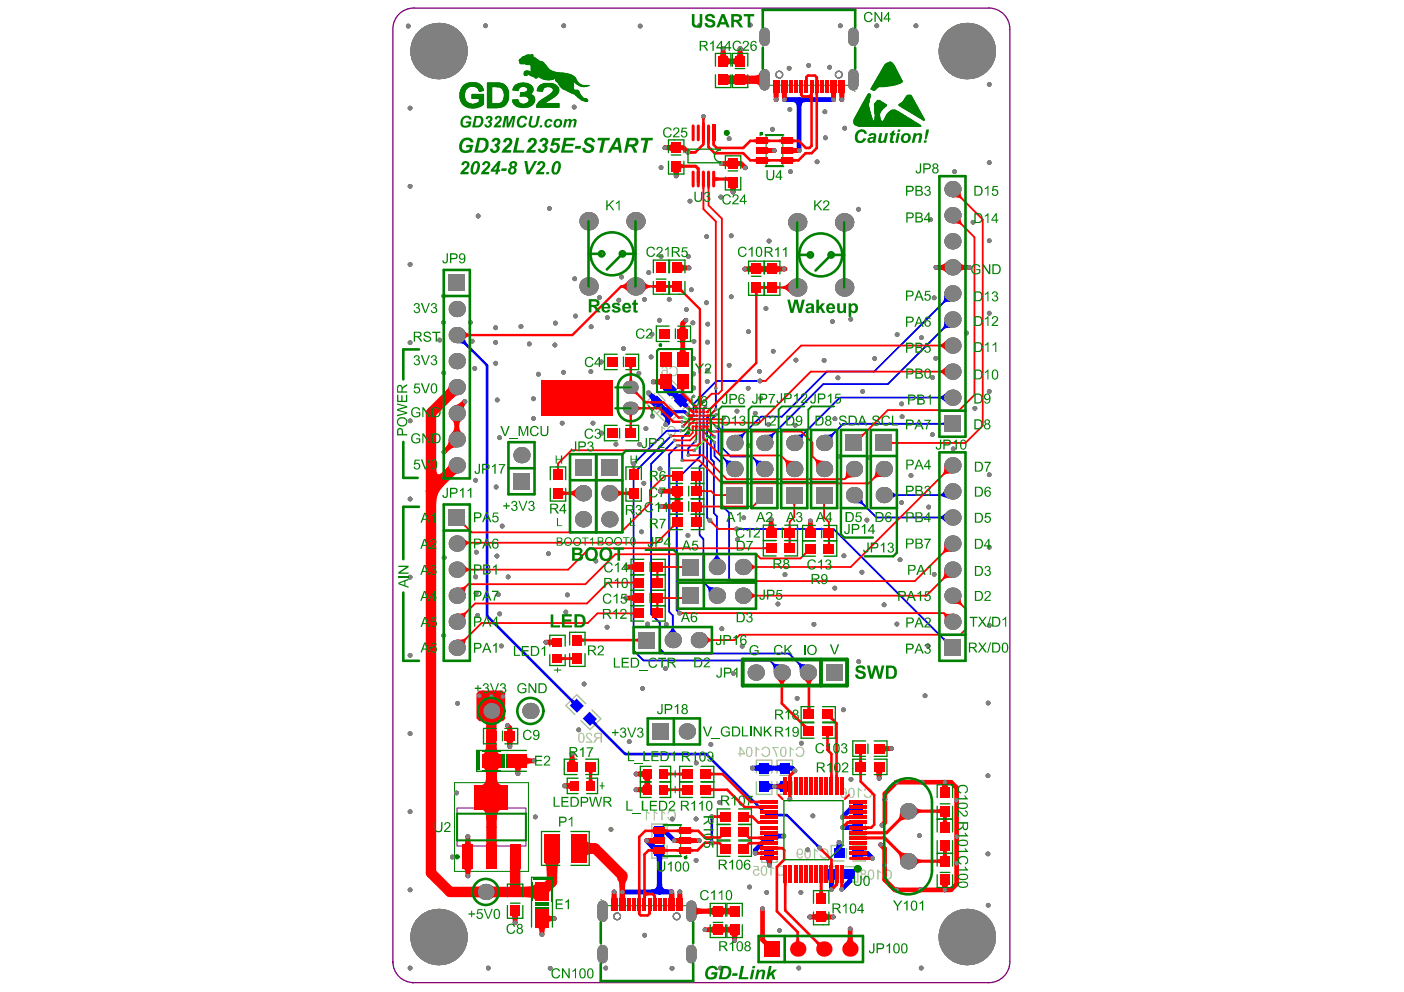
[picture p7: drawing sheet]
<svg xmlns="http://www.w3.org/2000/svg" width="297mm" height="210mm" viewBox="0 0 297 210" stroke-linecap="round" stroke-linejoin="round" font-family="sans-serif">
<g fill="#008000">
<path d="M129.4 190.4h1v1.7h-1z"/>
<path d="M132.8 190.4h.5v1.7h-.5z"/>
<path d="M133.9 190.4h.5v1.7h-.5z"/>
<path d="M135 190.4h.5v1.7h-.5z"/>
<path d="M137.2 190.4h.5v1.7h-.5z"/>
<path d="M138.2 190.4h.6v1.7h-.6z"/>
<path d="M139.3 190.4h.6v1.7h-.6z"/>
<path d="M139.2 177.4h1v.9h-1z"/>
<path d="M140.2 177.4h.3v.9h-.3z"/>
<path d="M139.2 179.5h1v.9h-1z"/>
<path d="M140.2 179.5h.3v.9h-.3z"/>
<path d="M139.2 175.3h1v1h-1z"/>
<path d="M140.2 175.3h.3v1h-.3z"/>
<path d="M141.6 190.4h1v1.7h-1z"/>
<path d="M143.3 190.4h1v1.7h-1z"/>
<path d="M144 179.5h.3v.9h-.3z"/>
<path d="M144 177.4h.3v.9h-.3z"/>
<path d="M144 175.3h.3v1h-.3z"/>
<path d="M145.9 201h.7v1.8h-.7z"/>
<path d="M145.9 191.6h.7v2.4h-.7z"/>
<path d="M160.8 31.4h1v.9h-1z"/>
<path d="M161.8 31.4h.3v.9h-.3z"/>
<path d="M160.8 33.5h1v.9h-1z"/>
<path d="M161.8 33.5h.3v.9h-.3z"/>
<path d="M160.8 29.3h1v1h-1z"/>
<path d="M161.8 29.3h.3v1h-.3z"/>
<path d="M161.4 6.9h.7v1.8h-.7z"/>
<path d="M165.9 33.5h1v.9h-1z"/>
<path d="M165.6 33.5h.3v.9h-.3z"/>
<path d="M165.9 31.4h1v.9h-1z"/>
<path d="M165.6 31.4h.3v.9h-.3z"/>
<path d="M165.9 29.3h1v1h-1z"/>
<path d="M165.6 29.3h.3v1h-.3z"/>
<path d="M161.4 15.7h.7v2.4h-.7z"/>
<path d="M165.4 17.6h1v1.7h-1z"/>
<path d="M163.7 17.6h1v1.7h-1z"/>
<path d="M170.3 17.6h.6v1.7h-.6z"/>
<path d="M169.3 17.6h.5v1.7h-.5z"/>
<path d="M168.2 17.6h.5v1.7h-.5z"/>
<path d="M174.7 17.6h.5v1.7h-.5z"/>
<path d="M173.6 17.6h.5v1.7h-.5z"/>
<path d="M172.5 17.6h.5v1.7h-.5z"/>
<path d="M177.6 17.6h1v1.7h-1z"/>
<path d="M127.2 201h.6v1.8h-.6z"/>
<path d="M131.2 190.4h1v1.7h-1z"/>
<path d="M127.2 191.6h.6v2.4h-.6z"/>
<path d="M136.1 190.4h.5v1.7h-.5z"/>
<path d="M140.4 190.4h.5v1.7h-.5z"/>
<path d="M144.3 179.5h1v.9h-1z"/>
<path d="M144.3 177.4h1v.9h-1z"/>
<path d="M144.3 175.3h1v1h-1z"/>
<path d="M180.2 6.9h.7v1.8h-.7z"/>
<path d="M167.1 17.6h.5v1.7h-.5z"/>
<path d="M171.4 17.6h.6v1.7h-.6z"/>
<path d="M175.9 17.6h1v1.7h-1z"/>
<path d="M180.2 15.7h.7v2.4h-.7z"/>
<circle cx="127.2" cy="190.4" r=".14"/>
<circle cx="160.8" cy="28.7" r=".14"/>
<circle cx="180.9" cy="19.3" r=".14"/>
<circle cx="145.3" cy="181.1" r=".14"/>
</g>
<path d="M96.2 165.6h15.6v18.8h-15.6zM102.9 175h2.2M104 173.9v2.2" fill="none" stroke="#008000" stroke-width=".22"/>
<path d="M161.4 2.1h19.5v15.9h-19.5zM162.1 28.7h3.5v6.3h-3.5zM140.5 174.7h3.5v6.3h-3.5zM127.2 191.6h19.4v16h-19.4z" fill="none" stroke="#008000" stroke-width=".21"/>
<path d="M96.7 171h14.6v8h-14.6z" fill="none" stroke="#800080" stroke-width=".22"/>
<g fill="none" stroke="#800080" stroke-width=".21">
<circle cx="164.9" cy="15.8" r=".71"/>
<circle cx="177.5" cy="15.8" r=".71"/>
<circle cx="130.6" cy="193.9" r=".71"/>
<circle cx="143.2" cy="193.9" r=".71"/>
</g>
<g fill="none" stroke="#808080" stroke-width=".21">
<circle cx="164.9" cy="15.8" r=".71"/>
<circle cx="177.5" cy="15.8" r=".71"/>
<circle cx="130.6" cy="193.9" r=".71"/>
<circle cx="143.2" cy="193.9" r=".71"/>
</g>
<path d="M87.5 1.7h121.7a4.4 4.4 0 0 1 4.4 4.5v197.3a4.4 4.4 0 0 1-4.4 4.4M87.6 1.7a4.4 4.4 0 0 0-4.5 4.4v197.7M83.1 203.4a4.4 4.4 0 0 0 4.4 4.5M87.3 207.9h121.9" fill="none" stroke="#800080" stroke-width=".28"/>
<g fill="none" stroke="#c0c073" stroke-width=".28">
<path d="M138.5 83.3l-1.9 1.9 4.7 4.6 1.9-1.9M139.3 83.4l1.5 1.4M139.8 82l1.9-1.9 4.7 4.6-1.9 1.9M140.8 85.6l-1.9 1.9M140.9 85.6l-1.9 1.9M141.6 85.7l1.5 1.4M144 82.4l-1.8 1.9M123.9 148.9l-1.9-1.9-2.3 2.3 1.9 1.9M125.2 150.2l1.9 1.9-2.3 2.3-1.9-1.9M137.9 178.9v2.7h3.3v-2.7M137.9 177.1v-2.7h3.3v2.7M138.5 178.4h2"/>
<path d="M160 163.6v-2.7h3.3v2.7M160 165.4v2.7h3.3v-2.7M160.7 164.1h2M161.1 178v-2.7h3.3v2.7M161.1 179.8v2.7h3.3v-2.7M161.8 178.5h2M164.4 163.6v-2.7h3.3v2.7M164.4 165.4v2.7h3.3v-2.7M165 164.1h2.1M178.6 178.9h-2.7v3.3h2.7M179.1 179.5v2M179.8 174.1v2.7h3.3v-2.7"/>
<path d="M179.8 172.3v-2.7h3.3v2.7M180.4 178.9h2.7v3.3h-2.7M180.4 173.6h2M177 183.4h-2.7v3.2h2.7M177.5 184v2M178.8 183.4h2.7v3.2h-2.7"/>
</g>
<g fill="#c0c073">
<path d="M124.1 155.3l.6-.3a.56 .56 0 0 1 .6 .6l-.2 .1a.44 .44 0 0 0-.7-.4 .44 .44 0 0 0 .1 .8l.7 .7 .1 .3h-1.3v-.2h1l-.8-.8a.6 .6 0 0 1-.1-.8z"/>
<path d="M141.3 90.5a.93 .93 0 0 1 1.1-.3 .93 .93 0 0 1 .6 .9v.2a.92 .92 0 0 1-.8 1 .92 .92 0 0 1-1-.7l.3-.1 .1 .4a.72 .72 0 0 0 .9 0 .72 .72 0 0 0 .2-.9 .65 .65 0 0 0-.5-.6 .65 .65 0 0 0-.7 .4h-.3z"/>
<path d="M139.9 90.1h.2l.6 .6v.2l-.5-.3v1.6h-.3z"/>
<path d="M164.4 183.5a.93 .93 0 0 1 1.1-.3 .93 .93 0 0 1 .6 1v.1a.92 .92 0 0 1-.8 1 .92 .92 0 0 1-1-.7l.2-.1 .2 .4a.72 .72 0 0 0 .9 0 .72 .72 0 0 0 .2-.9 .65 .65 0 0 0-.6-.6 .65 .65 0 0 0-.7 .4h-.2z"/>
<path d="M163 183.2h.2l.6 .5v.2l-.5-.3v1.7h-.3z"/>
<path d="M159.4 183.2h1l.3 1.1h-.3a.45 .45 0 0 0-.7-.1 .45 .45 0 0 0 0 .7 .45 .45 0 0 0 .7-.1l.3-.1a.69 .69 0 0 1-.9 .5 .69 .69 0 0 1-.4-.9 .69 .69 0 0 1 .9-.3l-.1-.6h-.8z"/>
<path d="M141.3 171.8a.93 .93 0 0 1 1.1-.3 .93 .93 0 0 1 .6 1v.1a.92 .92 0 0 1-.8 1 .92 .92 0 0 1-1-.7h.3l.1 .3a.72 .72 0 0 0 .9 0 .72 .72 0 0 0 .2-.9 .65 .65 0 0 0-.5-.6 .65 .65 0 0 0-.7 .4h-.3z"/>
<path d="M139.9 171.5h.2l.6 .5v.2l-.5-.3v1.7h-.3z"/>
<path d="M138.3 171.5l.8 .5-.1 .2-.5-.3v1.7h-.2z"/>
<path d="M136.7 171.5l.7 .5v.2l-.5-.3v1.7h-.2z"/>
<path d="M141.7 77.8a.93 .93 0 0 1 1.1-.3 .93 .93 0 0 1 .6 1v.1a.92 .92 0 0 1-.8 1 .92 .92 0 0 1-1-.7l.2-.1 .2 .4a.72 .72 0 0 0 .9 0 .72 .72 0 0 0 .2-.9 .65 .65 0 0 0-.6-.6 .65 .65 0 0 0-.7 .4h-.2z"/>
<path d="M161.2 158.4h.1a.93 .93 0 0 1 1-.3 .93 .93 0 0 1 .6 .9v.2a.92 .92 0 0 1-.8 1 .92 .92 0 0 1-1-.7l.3-.1 .1 .3a.72 .72 0 0 0 1 0 .72 .72 0 0 0 .2-.9 .65 .65 0 0 0-.6-.6 .65 .65 0 0 0-.7 .5l-.3-.1z"/>
<path d="M159.8 158h.3l.6 .6-.1 .2-.5-.3v1.6h-.3z"/>
<path d="M182.9 167a.93 .93 0 0 1 1.1-.3 .93 .93 0 0 1 .6 1v.1a.92 .92 0 0 1-.8 1 .92 .92 0 0 1-1.1-.7h.3l.2 .3a.72 .72 0 0 0 .9 0 .72 .72 0 0 0 .2-.9 .65 .65 0 0 0-.6-.6 .65 .65 0 0 0-.7 .4h-.3z"/>
<path d="M181.5 166.7h.2l.6 .5-.1 .2-.5-.3v1.7h-.2z"/>
<path d="M173.6 179.8h.1a1.01 1.01 0 0 1 1.3 0 1.01 1.01 0 0 1 .2 1.3 .93 .93 0 0 1-.9 .6 .93 .93 0 0 1-.8-.7l.2-.1a.67 .67 0 0 0 .9 .5 .67 .67 0 0 0 .4-.9 .66 .66 0 0 0-.5-.7 .66 .66 0 0 0-.8 .4l-.2-.1z"/>
<path d="M172.2 179.5h.2l.6 .6-.1 .2-.4-.3v1.7h-.3z"/>
<path d="M187 184.3a.93 .93 0 0 1 1.1-.3 .93 .93 0 0 1 .6 1v.1a.92 .92 0 0 1-.8 1 .92 .92 0 0 1-1-.7h.3l.1 .3a.72 .72 0 0 0 .9 0 .72 .72 0 0 0 .2-.9 .65 .65 0 0 0-.5-.6 .65 .65 0 0 0-.7 .5l-.3-.1z"/>
<path d="M185.6 184h.2l.6 .5v.3l-.5-.4v1.7h-.3z"/>
<path d="M168.4 158.4h.1a.93 .93 0 0 1 1.1-.3 .93 .93 0 0 1 .6 .9v.2a.92 .92 0 0 1-.8 1 .92 .92 0 0 1-1.1-.7l.3-.1 .2 .3a.72 .72 0 0 0 .9 0 .72 .72 0 0 0 .2-.9 .65 .65 0 0 0-.6-.6 .65 .65 0 0 0-.7 .5l-.3-.1z"/>
<path d="M167.1 158h.2l.6 .6-.1 .2-.5-.3v1.6h-.2z"/>
<path d="M163.4 158.1h1.3v.2h-1l.4 .5 .4 1.3h-.3l-.3-1.2z"/>
<path d="M126 155.4l.3-.1h.8v.7h-.7a.36 .36 0 0 1-.4-.1 .36 .36 0 0 1 0-.5zM125.8 155.2a.58 .58 0 0 0-.1 .7 .58 .58 0 0 0 .6 .3l-.3 .2-.5 .7h.3l.5-.6 .4-.3h.4v.9h.3v-2.1z"/>
<path d="M122.7 155.4a.47 .47 0 0 1 .6 0 .47 .47 0 0 1 .1 .5v.2a.52 .52 0 0 1-.1 .7 .52 .52 0 0 1-.6 .1l-.1-.3zM122.5 155.2l-.2 .5v.6a.71 .71 0 0 0 .7 .9 .71 .71 0 0 0 .7-.9v-.3a.74 .74 0 0 0-.3-.8 .74 .74 0 0 0-.9 0z"/>
<path d="M161.3 183.5a.47 .47 0 0 1 .6 0 .47 .47 0 0 1 .1 .7v.2a.47 .47 0 0 1-.3 .7 .47 .47 0 0 1-.5-.7zM161.1 183.4l-.2 .8a.84 .84 0 0 0 .9 1.1h.1a1.41 1.41 0 0 0-.1-2.1h-.4z"/>
<path d="M140.1 77.6l-.1 .4h.2a.44 .44 0 0 1 .6-.3 .44 .44 0 0 1 .2 .6l.1 .2a.67 .67 0 0 0-1 0 .67 .67 0 0 0 .1 1 .67 .67 0 0 0 1-.3l.1-.7a.78 .78 0 0 0-.3-.9 .78 .78 0 0 0-.9 0zM140.2 78.9a.45 .45 0 0 1 .9 0 .45 .45 0 0 1-.9 0z"/>
<path d="M158.2 158.4a.47 .47 0 0 1 .6 0 .47 .47 0 0 1 .1 .6v.2a.47 .47 0 0 1-.4 .8 .47 .47 0 0 1-.4-.7zM158 158.3l-.2 .8a.84 .84 0 0 0 .9 1.1v-.1a1.41 1.41 0 0 0 0-2.1h-.4z"/>
<path d="M156.7 158.5l.7 .9h-.7zM156.5 158v1.4h-.4v.2h.4v.5h.2v-.5h.9v-.2l-.9-1.4z"/>
<path d="M179.8 167.1a.47 .47 0 0 1 .6 0 .47 .47 0 0 1 .1 .6v.2a.47 .47 0 0 1-.3 .7 .47 .47 0 0 1-.5-.7zM179.6 167l-.2 .7a.84 .84 0 0 0 .9 1.1h.1a1.41 1.41 0 0 0-.1-2.1h-.4z"/>
<path d="M178 166.8l-.2 .4h.3a.4 .4 0 0 1 .5-.3 .4 .4 0 0 1 .3 .5v.3l-.4-.3a.7 .7 0 0 0-.7 .8 .7 .7 0 0 0 .8 .6 .7 .7 0 0 0 .6-.8v-.6a.73 .73 0 0 0-.4-.7 .73 .73 0 0 0-.8 .1zM178 168.1a.45 .45 0 0 1 .9 0 .45 .45 0 0 1-.9 0z"/>
<path d="M170.5 179.9a.47 .47 0 0 1 .7 0 .47 .47 0 0 1 .1 .6v.2a.47 .47 0 0 1-.4 .8 .47 .47 0 0 1-.5-.7zM170.3 179.8l-.1 1a.71 .71 0 0 0 .7 .9 .71 .71 0 0 0 .6-1v-.1a.72 .72 0 0 0-.2-1 .72 .72 0 0 0-1 .2z"/>
<path d="M168.7 180.2a.45 .45 0 0 1 .9 0 .45 .45 0 0 1-.9 0zM168.7 179.8l-.2 .9a.75 .75 0 0 0 .4 .9 .75 .75 0 0 0 .9-.3l.1-.1-.3-.1a.43 .43 0 0 1-.5 .3 .43 .43 0 0 1-.3-.5v-.2a.65 .65 0 0 0 .9-.1 .65 .65 0 0 0 0-.9 .65 .65 0 0 0-.9 0z"/>
<path d="M184 184.4a.47 .47 0 0 1 .6 0 .47 .47 0 0 1 .1 .6v.2a.47 .47 0 0 1-.4 .7 .47 .47 0 0 1-.5-.6zM183.7 184.3l-.1 .7a.84 .84 0 0 0 .9 1.1 1.41 1.41 0 0 0 0-2.1h-.4z"/>
<path d="M182.3 184.5a.35 .35 0 0 1 .7 0 .35 .35 0 0 1-.7 0zM182.2 185.5a.45 .45 0 0 1 .9 0 .45 .45 0 0 1-.9 0zM182.1 184.2a.53 .53 0 0 0 .2 .8 .65 .65 0 0 0 .1 1.1 .65 .65 0 0 0 .9-.7l-.3-.5a.57 .57 0 0 0 0-.8 .57 .57 0 0 0-.9 .1z"/>
<path d="M165.4 158.4a.47 .47 0 0 1 .6 0 .47 .47 0 0 1 .1 .6v.2a.47 .47 0 0 1-.3 .8 .47 .47 0 0 1-.5-.7zM165.2 158.3l-.2 .8a.84 .84 0 0 0 .9 1.1l.1-.1a1.41 1.41 0 0 0-.1-2.1h-.4z"/>
</g>
<g fill="none" stroke="#808080" stroke-width=".21">
<circle cx="164.9" cy="15.8" r=".71"/>
<circle cx="177.5" cy="15.8" r=".71"/>
<circle cx="130.6" cy="193.9" r=".71"/>
<circle cx="143.2" cy="193.9" r=".71"/>
</g>
<g fill="#00f">
<path d="M96.7 72.6l1.7-1.7v1.1l.4 .6-.4 .4-.7-.3z"/>
<path d="M120.7 148.4l.4-.4 .3 .2h.3l-.8 .7v-.2z"/>
<path d="M125.2 153.2l.8-.8-.1 .3 .3 .3-.4 .4-.4-.2z"/>
<path d="M134.1 97.6l.4-.1 .2 .2-.1 .4z"/>
<path d="M138.5 181h2.1a.86 .86 0 0 0-.5 1.1h-1.1v-.4a.61 .61 0 0 0-.5-.7z"/>
<path d="M139 86.6l1.4-1.4a.76 .76 0 0 0 .3 1.1l-.7 .7-.2-.3a.56 .56 0 0 0-.8-.1z"/>
<path d="M142.1 132.7h.4l.3 .7 .7 .8h-2.4l.8-.8z"/>
<path d="M143.1 129.3l.3-.2 .4 .1-.5 .5z"/>
<path d="M143.1 94.3l.3 .3-.2 .1-.3-.2z"/>
<path d="M142.4 93.2l.3 .3-.2 .1-.2-.2z"/>
<path d="M143.5 90.9h.3v.5l-.3-.1z"/>
<path d="M144.5 89.9l.2-.1 .2 .2-.1 .2z"/>
<path d="M141.7 86.5l1 .3 .7 .6-.6 .1z"/>
<path d="M141.2 87l.2-.1 .5 .4-.1 .2z"/>
<path d="M145.4 95.9h.4v.2h-.4z"/>
<path d="M146.8 93.3l.3 .4-.2 .1-.2-.3z"/>
<path d="M145.4 91.3l.3 .3-.2 .1-.3-.2z"/>
<path d="M148.8 84.8l.3 .3-.2 .1-.3-.2z"/>
<path d="M149 86l.3 .3-.2 .2-.3-.3z"/>
<path d="M150.3 177.7h.6v.3h-.7z"/>
<path d="M150.2 173.2h.7v.3h-.6z"/>
<path d="M151.5 117.3h.4l.2 .6 .8 .9h-2.4l.7-.9z"/>
<path d="M150.9 93.9h.5v.2h-.4z"/>
<path d="M151.6 90.6l.3-.3 .1 .2-.2 .3z"/>
<path d="M151.2 87.7l.4 .4-.2 .1-.3-.3z"/>
<path d="M151.3 86.2h.3l.1 .2h-.5z"/>
<path d="M151.1 86.6l.3 .3-.1 .2-.3-.3z"/>
<path d="M151.2 82.4h.5l-.1 .2h-.3z"/>
<path d="M156.2 111.6l.4 .1v.4l-.4 .2z"/>
<path d="M159.7 97.5l.2-.3 .7 .3h1.1l-1.7 1.7-.1-1.1z"/>
<path d="M160 80.4l.4-.1v.7l-.4-.2z"/>
<path d="M164 165.9h.4a.56 .56 0 0 0 .6-.5v2a.76 .76 0 0 0-1-.5z"/>
<path d="M172.7 179.1l.4-.4 .3 .2-.5 .5z"/>
<path d="M177 178.5h1v.4a.56 .56 0 0 0 .5 .6h-2a.77 .77 0 0 0 .5-1z"/>
<path d="M179.4 174.6h.4a.56 .56 0 0 0 .6-.5v2a.77 .77 0 0 0-1-.5z"/>
<path d="M199.5 135.4l.3-.3 .5 .3-.5 .5z"/>
<path d="M199.9 103.5l1 2.1-1.8-.6-.2-.4a1.22 1.22 0 0 0 1-1.1z"/>
<path d="M199.4 89.5l.4-.2v.7l-.4-.1z"/>
<path d="M199.8 67.6l1.7 1.7-1.2 .1-.6 .3-.3-.3 .3-.6z"/>
<path d="M199.8 62.1l1.7 1.7-1.2 .1-.6 .3-.3-.3 .3-.6z"/>
<path d="M137.3 84l.7-.7 .6 .4h.4l-1.3 1.3a.77 .77 0 0 0-.4-1z"/>
<path d="M144.1 97h.4l.1 .2h-.5z"/>
<path d="M141.6 92.2l.4 .4-.2 .1-.3-.3z"/>
<path d="M141.7 83.9l1.5-1.5a.85 .85 0 0 0 .4 1.1l-.8 .8-.1-.1a.75 .75 0 0 0-1-.3z"/>
<path d="M142.1 83.6l.8-.8 .2 .2a.75 .75 0 0 0 1 .2l-1.5 1.6a.85 .85 0 0 0-.5-1.2z"/>
<path d="M155.4 92l1.2-.1 .6-.2 .3 .2-.3 .7-.1 1.1z"/>
<path d="M159.6 162h.4a.56 .56 0 0 0 .6-.5v2a.76 .76 0 0 0-1-.5z"/>
<path d="M164 162h.4a.56 .56 0 0 0 .6-.5v2a.76 .76 0 0 0-1-.5z"/>
<path d="M163.8 175.9a.77 .77 0 0 0 1 .5v1h-.4a.56 .56 0 0 0-.6 .5z"/>
<path d="M163.3 140.5l.3-.3 .6 .3 1.2 .1-1.7 1.7-.1-1.2z"/>
<path d="M168.9 140.5l.2-.3 .7 .3 1.1 .1-1.7 1.7-.1-1.2z"/>
<path d="M168.1 92h1.1l.6-.3 .3 .3-.3 .6-.1 1.1z"/>
<path d="M167.6 21.6l1.5-1 1.4 1a.88 .88 0 0 0-.9 1h-1a.88 .88 0 0 0-1-1z"/>
<path d="M182.5 179.6a.76 .76 0 0 0 1 .5v.9l-.3 .1a.56 .56 0 0 0-.7 .4z"/>
<path d="M180.7 106.5l1.7-1.7 .1 1.1 .2 .6-.2 .3-.7-.3z"/>
<path d="M198.8 109.3l.6-.2 .9-.8v2.4l-.9-.8-.6-.2z"/>
<path d="M198.8 84l.6-.3 .9-.8v2.4l-.9-.7-.6-.3z"/>
<path d="M137.8 178.1l1.1 .8 .3 .1 .2-.1-.9 2.1a2.93 2.93 0 0 0-1.2-1.8z"/>
<path d="M137.9 188.2a.98 .98 0 0 0 1.1-1.1h1.1a.98 .98 0 0 0 1.1 1.1l-1.7 1.1z"/>
<path d="M149.6 124.3l.3-.3 .6 .3h1.2l-1.7 1.7-.1-1.1z"/>
<path d="M149.5 109.7l.3-.3 .4 .2-.5 .5z"/>
<path d="M140.8 88.5h1v.9h-1z"/>
<path d="M139.5 86.4l.7-.7 .3 .3a.57 .57 0 0 0 .8 .1l-1.4 1.4a.77 .77 0 0 0-.4-1.1z"/>
<path d="M144.9 86.2l.6-.6 .3 .4-.4 .5z"/>
<path d="M161.8 181.9h2a.77 .77 0 0 0-.5 1h-1l-.1-.4a.56 .56 0 0 0-.4-.6z"/>
<path d="M161.7 176.5l1.4 1.5a.8 .8 0 0 0-1 .3l-.4 .4-.7-.8a1.48 1.48 0 0 0 .8-1.3z"/>
<path d="M162.7 165.4a.77 .77 0 0 0 1 .5v1l-.4 .1a.56 .56 0 0 0-.6 .4z"/>
<path d="M167 162h.6v1l-.6 .1z"/>
<path d="M154.1 122.2h.4l.1 .4h-.7z"/>
<path d="M153.3 97.5l.3-.3 .6 .3h1.2l-1.7 1.7-.1-1.1z"/>
<path d="M174.9 186h2a.76 .76 0 0 0-.5 1h-1v-.3a.56 .56 0 0 0-.5-.7z"/>
<path d="M162.7 161.5a.77 .77 0 0 0 1 .5v1h-.4a.56 .56 0 0 0-.6 .5z"/>
<path d="M161.7 92l1.2-.1 .6-.2 .3 .2-.3 .7-.1 1.1z"/>
<path d="M174.4 92l1.1-.1 .6-.2 .3 .2-.3 .7v1.1z"/>
<path d="M188.2 103.6l.9 .7 .6 .3v.4l-.6 .2-.9 .8z"/>
</g>
<g fill="none" stroke="#808080" stroke-width=".21">
<circle cx="164.9" cy="15.8" r=".71"/>
<circle cx="177.5" cy="15.8" r=".71"/>
<circle cx="130.6" cy="193.9" r=".71"/>
<circle cx="143.2" cy="193.9" r=".71"/>
</g>
<g fill="none" stroke="#00f" stroke-width=".39">
<path d="M141.1 91.1h2.9M143.4 94.3l-1.8 1.8M146.8 85.5v2.4M147.1 93.3l-1.5 1.6v1.4M148.8 98l-.8 .7M149.1 84.8l-1.1 1M149.3 86l-.5 .5M151.2 93.6v2.9M151.6 90.3l.4 .5M155.8 98.8l.5 .4M162 99l.2 .2M168 93.7h.1"/>
<path d="M148 113.2l.8 .8M151 108.6l.7 .6M186.8 104.8h.2M134.1 137.6l2.1 2.2M137.8 130l1.8 1.8M139.6 137.3l1 1M141.6 129.5l.7 .7M143.2 129.1l.6 .6"/>
</g>
<path d="M138.9 179.9h.6" fill="none" stroke="#00f" stroke-width="1.1"/>
<path d="M139 84.9v.3M163.9 166.4h2.1M179.8 186.4l-1.7 1.8" fill="none" stroke="#00f" stroke-width=".99"/>
<path d="M144.9 87.1h-3.2l-.4 .4M145.6 86.3h.1" fill="none" stroke="#00f" stroke-width=".66"/>
<circle cx="187" cy="104.8" r=".19" fill="#00f"/>
<g fill="none" stroke="#00f" stroke-width=".39">
<path d="M201.5 62.1l-16.5 16.5h-10l-9.6 9.6h-4.4l-5.6 5.5M201.5 67.6l-13.7 13.7h-13.6l-12.5 12.4M141.1 91.1l-7 7M141.6 96.1v33.4M142 92.2l-7.9 7.9v37.5M142.7 93.2l-4.9 4.9v31.9M145.7 91.3l-1.4 1.3v4.8M146.8 87.9l-2.3 2.3M148 98.7v14.5M148 85.8v10.8l-4.8 4.9v27.6M148.8 86.5v11.5M151.2 96.5l1.5 1.5v8.9l1.6 1.6v14.5"/>
<path d="M151.4 82.2v4.4l-1.8 1.9v21l.6 .6M151.6 87.7l-1.2 1.2v8.2l.6 .6v10.9M152 90.8v5.1l3.4 3.3M153.2 88.4l-.4 .4v6l1.8 1.8h4.5l2.6 2.6M160.8 80.6h-9.2l-4.8 4.9M201.5 89.7h-23.1l-4 4M201.5 84.1h-23.8l-9.6 9.6M148.8 114v9.2l2.9 2.8M151.7 109.2v10.8M155.9 111.9h20.4l25.2 25.2M180.7 104.8l4.7 4.7h16.1M201.5 104l-.8 .8h-13.7"/>
<path d="M136.2 139.8h26.7l2.5 2.5M139.6 131.8v5.5M140.6 138.3h26.3l4 4M142.3 130.2v5.2"/>
</g>
<path d="M201.5 40v.5M96.6 70.9l6.4 6.4v53l19 19M124.8 152.1l7.5 7.5h17.1l12.9 12.9h4.2l6.9 6.9M150.6 172.8v5.6" fill="none" stroke="#00f" stroke-width=".55"/>
<path d="M141.7 82.4l3.3 3.3M136.8 177.9l2.1 2M139.5 179.9v8.8M131.7 188.7h10.4" fill="none" stroke="#00f" stroke-width="1.1"/>
<g fill="none" stroke="#00f" stroke-width=".99">
<path d="M165.9 21.1h10.5M169.1 21.1v10.8M137.2 83.1l1.8 1.8M139 85.2l2.3 2.3v1.9l-.5 .5M139.5 176h1.3l1.9 1.9M159.2 162.5h8.4l.6 .6M161.7 166.4h2.2M165.8 176.9h-3l-3 3v.6M177.5 178.2v2.3M178.3 175.1h3.1M181.4 171.2h-1.5l-1.7 1.8M162.8 180.8v2.3"/>
<path d="M175.9 185v3.2M179.8 185v1.4M181.4 180.5h2.1l1.1 1.1"/>
</g>
<path d="M144.9 87.1l.5 .5M145 85.7l.6 .6" fill="none" stroke="#00f" stroke-width=".66"/>
<g fill="#808080">
<circle cx="121.6" cy="59" r=".5"/>
<circle cx="180" cy="164.9" r=".5"/>
<circle cx="158.5" cy="94.2" r=".5"/>
<circle cx="137.3" cy="57.7" r=".5"/>
<circle cx="135.4" cy="5.5" r=".5"/>
<circle cx="127.2" cy="76.6" r=".5"/>
<circle cx="160.7" cy="78.6" r=".5"/>
<circle cx="158.3" cy="82.2" r=".5"/>
<circle cx="158.3" cy="70.2" r=".5"/>
<circle cx="162" cy="65.3" r=".5"/>
<circle cx="174.6" cy="29.2" r=".5"/>
<circle cx="174.5" cy="23.7" r=".5"/>
<circle cx="167.1" cy="23.2" r=".5"/>
<circle cx="175.5" cy="14.2" r=".5"/>
<circle cx="167" cy="14.4" r=".5"/>
<circle cx="171.1" cy="13.8" r=".5"/>
<circle cx="139.9" cy="35.5" r=".5"/>
<circle cx="128.4" cy="132.7" r=".5"/>
<circle cx="145.2" cy="65.5" r=".5"/>
<circle cx="145.1" cy="67.8" r=".5"/>
<circle cx="163.6" cy="74.3" r=".5"/>
<circle cx="154.3" cy="77.3" r=".5"/>
<circle cx="154.7" cy="62.8" r=".5"/>
<circle cx="154.7" cy="49.9" r=".5"/>
<circle cx="149.6" cy="80.7" r=".5"/>
<circle cx="140.8" cy="89.9" r=".5"/>
<circle cx="138" cy="88.1" r=".5"/>
<circle cx="136.7" cy="90.7" r=".5"/>
<circle cx="119.2" cy="78.8" r=".5"/>
<circle cx="125" cy="78.6" r=".5"/>
<circle cx="131.9" cy="73.8" r=".5"/>
<circle cx="135.2" cy="79" r=".5"/>
<circle cx="137.2" cy="83.1" r=".5"/>
<circle cx="137.8" cy="75.5" r=".5"/>
<circle cx="137.9" cy="70.7" r=".5"/>
<circle cx="146.6" cy="68.3" r=".5"/>
<circle cx="146.8" cy="72.2" r=".5"/>
<circle cx="146.8" cy="75.9" r=".5"/>
<circle cx="146.8" cy="79.1" r=".5"/>
<circle cx="146.8" cy="82.1" r=".5"/>
<circle cx="149.7" cy="78.3" r=".5"/>
<circle cx="149.7" cy="72.4" r=".5"/>
<circle cx="149.7" cy="68.6" r=".5"/>
<circle cx="149.5" cy="64.1" r=".5"/>
<circle cx="146.3" cy="61.3" r=".5"/>
<circle cx="125.1" cy="69.1" r=".5"/>
<circle cx="128.5" cy="67.2" r=".5"/>
<circle cx="155.9" cy="111.9" r=".5"/>
<circle cx="160.8" cy="80.6" r=".5"/>
<circle cx="151.4" cy="82.2" r=".33"/>
<circle cx="144.3" cy="97.4" r=".33"/>
<circle cx="145.6" cy="96.3" r=".33"/>
<circle cx="151.2" cy="93.6" r=".33"/>
<circle cx="151.2" cy="92.5" r=".33"/>
<circle cx="151.2" cy="91.3" r=".33"/>
<circle cx="143.8" cy="129.7" r=".5"/>
<circle cx="138.2" cy="80.8" r=".5"/>
<circle cx="146.9" cy="95.3" r=".33"/>
<circle cx="147.1" cy="93.3" r=".33"/>
<circle cx="143.4" cy="94.3" r=".33"/>
<circle cx="142.7" cy="93.2" r=".33"/>
<circle cx="142" cy="92.2" r=".33"/>
<circle cx="145.7" cy="91.3" r=".33"/>
<circle cx="154.3" cy="123" r=".5"/>
<circle cx="153.2" cy="88.4" r=".33"/>
<circle cx="151.6" cy="90.3" r=".33"/>
<circle cx="151.6" cy="87.7" r=".33"/>
<circle cx="149.1" cy="84.8" r=".33"/>
<circle cx="149.3" cy="86" r=".33"/>
<circle cx="144" cy="91.1" r=".33"/>
<circle cx="144.5" cy="90.2" r=".33"/>
<circle cx="144.3" cy="89.3" r=".33"/>
<circle cx="144.3" cy="88.3" r=".33"/>
<circle cx="146.8" cy="83.9" r=".33"/>
<circle cx="139.5" cy="67.8" r=".5"/>
<circle cx="151.4" cy="86.6" r=".33"/>
<circle cx="145.6" cy="86.3" r=".33"/>
<circle cx="136.4" cy="197.9" r=".5"/>
<circle cx="169.4" cy="188.8" r=".5"/>
<circle cx="164.9" cy="196.9" r=".5"/>
<circle cx="162.2" cy="188.8" r=".5"/>
<circle cx="158.6" cy="187.7" r=".5"/>
<circle cx="178.4" cy="150.2" r=".5"/>
<circle cx="168.6" cy="147.8" r=".5"/>
<circle cx="140.8" cy="141.5" r=".5"/>
<circle cx="155.1" cy="142.5" r=".5"/>
<circle cx="101.2" cy="45.7" r=".5"/>
<circle cx="162.7" cy="51" r=".5"/>
<circle cx="181.6" cy="44.3" r=".5"/>
<circle cx="188.9" cy="25" r=".5"/>
<circle cx="121.5" cy="22.7" r=".5"/>
<circle cx="129.9" cy="188.7" r=".5"/>
<circle cx="143.8" cy="188.7" r=".5"/>
<circle cx="164.2" cy="21.1" r=".5"/>
<circle cx="178.1" cy="21.1" r=".5"/>
<circle cx="165.9" cy="21.1" r=".5"/>
<circle cx="176.4" cy="21.1" r=".5"/>
<circle cx="179.9" cy="196.6" r=".5"/>
<circle cx="161.3" cy="192.3" r=".5"/>
<circle cx="149.2" cy="196.7" r=".5"/>
<circle cx="142.1" cy="188.7" r=".5"/>
<circle cx="131.7" cy="188.7" r=".5"/>
<circle cx="150.6" cy="172.8" r=".5"/>
<circle cx="150.6" cy="178.4" r=".5"/>
<circle cx="197.6" cy="121.5" r=".5"/>
<circle cx="178.7" cy="27.1" r=".5"/>
<circle cx="154.3" cy="29.3" r=".5"/>
<circle cx="163.4" cy="27.3" r=".5"/>
<circle cx="172.9" cy="34.2" r=".5"/>
<circle cx="167.2" cy="36.3" r=".5"/>
<circle cx="136.2" cy="102.3" r=".5"/>
<circle cx="139.6" cy="99.2" r=".5"/>
<circle cx="156" cy="114.1" r=".5"/>
<circle cx="145.5" cy="113.3" r=".5"/>
<circle cx="181.7" cy="140" r=".5"/>
<circle cx="162.6" cy="89.8" r=".5"/>
<circle cx="172" cy="172.6" r=".5"/>
<circle cx="170.9" cy="179.8" r=".5"/>
<circle cx="150.4" cy="157.5" r=".5"/>
<circle cx="147.3" cy="161.4" r=".5"/>
<circle cx="133.1" cy="156.9" r=".5"/>
<circle cx="126.1" cy="118.7" r=".5"/>
<circle cx="105.7" cy="129.9" r=".5"/>
<circle cx="105.4" cy="125.8" r=".5"/>
<circle cx="105.1" cy="117.7" r=".5"/>
<circle cx="100.5" cy="78" r=".5"/>
<circle cx="100.8" cy="116.8" r=".5"/>
<circle cx="100.6" cy="122.1" r=".5"/>
<circle cx="100.7" cy="125.5" r=".5"/>
<circle cx="101.1" cy="130.2" r=".5"/>
<circle cx="106.1" cy="136.7" r=".5"/>
<circle cx="122.4" cy="154.4" r=".5"/>
<circle cx="147.3" cy="182.1" r=".5"/>
<circle cx="152.2" cy="169.8" r=".5"/>
<circle cx="142.3" cy="173.3" r=".5"/>
<circle cx="129.3" cy="175.5" r=".5"/>
<circle cx="137" cy="132.1" r=".5"/>
<circle cx="135.7" cy="112.5" r=".5"/>
<circle cx="157.4" cy="109.6" r=".5"/>
<circle cx="177.4" cy="96.6" r=".5"/>
<circle cx="183.8" cy="96.8" r=".5"/>
<circle cx="168.2" cy="90" r=".5"/>
<circle cx="197.3" cy="79.9" r=".5"/>
<circle cx="177.3" cy="79.9" r=".5"/>
<circle cx="152.5" cy="41.7" r=".5"/>
<circle cx="149.5" cy="50.1" r=".5"/>
<circle cx="146" cy="42.6" r=".5"/>
<circle cx="96.8" cy="148.8" r=".5"/>
<circle cx="96.6" cy="167.8" r=".5"/>
<circle cx="113.3" cy="172.9" r=".5"/>
<circle cx="141" cy="132.1" r=".5"/>
<circle cx="152.7" cy="133" r=".5"/>
<circle cx="172.2" cy="132.1" r=".5"/>
<circle cx="189.8" cy="132.1" r=".5"/>
<circle cx="139.8" cy="107.2" r=".5"/>
<circle cx="139.7" cy="103.9" r=".5"/>
<circle cx="157.7" cy="35.5" r=".5"/>
<circle cx="152.6" cy="34.6" r=".5"/>
<circle cx="171.5" cy="110.2" r=".5"/>
<circle cx="115.5" cy="135.9" r=".5"/>
<circle cx="132.4" cy="126.5" r=".5"/>
<circle cx="132.5" cy="120" r=".5"/>
<circle cx="95.7" cy="181.3" r=".5"/>
<circle cx="99" cy="177" r=".5"/>
<circle cx="99" cy="185.3" r=".5"/>
<circle cx="187.2" cy="169.2" r=".5"/>
<circle cx="186.6" cy="174.6" r=".5"/>
<circle cx="187.2" cy="183.1" r=".5"/>
<circle cx="186.3" cy="178.8" r=".5"/>
<circle cx="188.6" cy="158.4" r=".5"/>
<circle cx="171.3" cy="194" r=".5"/>
<circle cx="176.3" cy="194" r=".5"/>
<circle cx="182.5" cy="82.8" r=".5"/>
<circle cx="190.7" cy="85.5" r=".5"/>
<circle cx="176.6" cy="88.6" r=".5"/>
<circle cx="190.9" cy="88.2" r=".5"/>
<circle cx="197.3" cy="92" r=".5"/>
<circle cx="192.7" cy="100.6" r=".5"/>
<circle cx="190.7" cy="106.4" r=".5"/>
<circle cx="196.5" cy="107.3" r=".5"/>
<circle cx="183.4" cy="110.1" r=".5"/>
<circle cx="190.4" cy="118.4" r=".5"/>
<circle cx="178.5" cy="117.6" r=".5"/>
<circle cx="182.4" cy="121.1" r=".5"/>
<circle cx="166.1" cy="121.6" r=".5"/>
<circle cx="176.6" cy="124.4" r=".5"/>
<circle cx="187" cy="128" r=".5"/>
<circle cx="164.6" cy="127.8" r=".5"/>
<circle cx="157" cy="136.7" r=".5"/>
<circle cx="135.9" cy="145.7" r=".5"/>
<circle cx="123.6" cy="144.7" r=".5"/>
<circle cx="163.1" cy="109.9" r=".5"/>
<circle cx="169.1" cy="31.9" r=".5"/>
<circle cx="186" cy="164.7" r=".5"/>
<circle cx="173.4" cy="179.4" r=".5"/>
<circle cx="177.5" cy="178.2" r=".5"/>
<circle cx="184.6" cy="181.6" r=".5"/>
<circle cx="178.1" cy="188.2" r=".5"/>
<circle cx="175.9" cy="188.2" r=".5"/>
<circle cx="178.2" cy="173" r=".5"/>
<circle cx="178.3" cy="175.1" r=".5"/>
<circle cx="165.8" cy="176.9" r=".5"/>
<circle cx="134.1" cy="98.1" r=".5"/>
<circle cx="150.2" cy="110.1" r=".5"/>
<circle cx="113" cy="161" r=".5"/>
<circle cx="134.6" cy="163.8" r=".5"/>
<circle cx="134.6" cy="167.1" r=".5"/>
<circle cx="163.8" cy="31.9" r=".5"/>
<circle cx="140.7" cy="31.3" r=".5"/>
<circle cx="155.1" cy="40.6" r=".5"/>
<circle cx="143.1" cy="37.2" r=".5"/>
<circle cx="148.8" cy="24.6" r=".5"/>
<circle cx="145.6" cy="32.2" r=".5"/>
<circle cx="159.2" cy="162.5" r=".5"/>
<circle cx="163.9" cy="166.4" r=".5"/>
<circle cx="168.2" cy="163.1" r=".5"/>
<circle cx="167.1" cy="169" r=".5"/>
<circle cx="162.8" cy="183.1" r=".5"/>
<circle cx="159.8" cy="180.5" r=".5"/>
<circle cx="147.9" cy="177.9" r=".5"/>
<circle cx="142.7" cy="177.9" r=".5"/>
<circle cx="136.8" cy="177.9" r=".5"/>
<circle cx="206.3" cy="86.4" r=".5"/>
<circle cx="194.9" cy="71.5" r=".5"/>
<circle cx="185.1" cy="75.9" r=".5"/>
<circle cx="198" cy="75.8" r=".5"/>
<circle cx="204.5" cy="70.5" r=".5"/>
<circle cx="196.9" cy="46.5" r=".5"/>
<circle cx="201.9" cy="36.3" r=".5"/>
<circle cx="205.9" cy="47" r=".5"/>
<circle cx="197.6" cy="63" r=".5"/>
<circle cx="174.4" cy="76.3" r=".5"/>
<circle cx="180" cy="67.5" r=".5"/>
<circle cx="168.4" cy="76.2" r=".5"/>
<circle cx="176.1" cy="68" r=".5"/>
<circle cx="159.8" cy="87.4" r=".5"/>
<circle cx="155.9" cy="87" r=".5"/>
<circle cx="160.9" cy="84.2" r=".5"/>
<circle cx="121.8" cy="66.9" r=".5"/>
<circle cx="106.2" cy="111.3" r=".5"/>
<circle cx="119.7" cy="129.5" r=".5"/>
<circle cx="120" cy="125.9" r=".5"/>
<circle cx="116" cy="117.2" r=".5"/>
<circle cx="107.5" cy="122.1" r=".5"/>
<circle cx="93.8" cy="68.2" r=".5"/>
<circle cx="93" cy="72" r=".5"/>
<circle cx="145.6" cy="54.3" r=".5"/>
<circle cx="141.6" cy="63.4" r=".5"/>
<circle cx="136.3" cy="63.4" r=".5"/>
<circle cx="131.5" cy="58.6" r=".5"/>
<circle cx="130.9" cy="63.5" r=".5"/>
<circle cx="117.4" cy="73" r=".5"/>
<circle cx="112" cy="72.8" r=".5"/>
<circle cx="104.9" cy="72.4" r=".5"/>
<circle cx="99.9" cy="72.2" r=".5"/>
<circle cx="104.9" cy="69.4" r=".5"/>
<circle cx="110.2" cy="69.1" r=".5"/>
<circle cx="117.5" cy="68.4" r=".5"/>
<circle cx="126.8" cy="63" r=".5"/>
<circle cx="121" cy="159.4" r=".5"/>
<circle cx="135.3" cy="94" r=".5"/>
<circle cx="130.3" cy="94" r=".5"/>
<circle cx="125.5" cy="89.5" r=".5"/>
<circle cx="118.9" cy="89.5" r=".5"/>
<circle cx="112.9" cy="88.5" r=".5"/>
<circle cx="112.9" cy="84.4" r=".5"/>
<circle cx="113.9" cy="79.2" r=".5"/>
<circle cx="105.2" cy="84.6" r=".5"/>
<circle cx="104.9" cy="76.9" r=".5"/>
<circle cx="127.3" cy="91.6" r=".5"/>
<circle cx="145.8" cy="56.7" r=".5"/>
<circle cx="139.9" cy="54.3" r=".5"/>
<circle cx="145.4" cy="87.6" r=".33"/>
<circle cx="165.9" cy="56.9" r=".5"/>
<circle cx="157.6" cy="56.9" r=".5"/>
<circle cx="189.8" cy="70.8" r=".5"/>
<circle cx="201.7" cy="95" r=".5"/>
<circle cx="199.9" cy="165.5" r=".5"/>
<circle cx="116.2" cy="44.1" r=".5"/>
<circle cx="105" cy="103" r=".5"/>
<circle cx="105.7" cy="92.6" r=".5"/>
<circle cx="169.6" cy="157.2" r=".5"/>
<circle cx="196.4" cy="136.7" r=".5"/>
<circle cx="195.7" cy="147.2" r=".5"/>
<circle cx="147.3" cy="173.3" r=".5"/>
<circle cx="194.5" cy="176.8" r=".5"/>
<circle cx="194.7" cy="188.3" r=".5"/>
<circle cx="189.7" cy="188.3" r=".5"/>
<circle cx="189.6" cy="165.5" r=".5"/>
<circle cx="195.2" cy="165.5" r=".5"/>
<circle cx="205" cy="56.6" r=".5"/>
<circle cx="198" cy="56.6" r=".5"/>
<circle cx="114.7" cy="197.7" r=".5"/>
<circle cx="107.3" cy="153.5" r=".5"/>
<circle cx="107.9" cy="158" r=".5"/>
<circle cx="119.4" cy="166.3" r=".5"/>
<circle cx="93.9" cy="95.7" r=".5"/>
<circle cx="93.9" cy="78.9" r=".5"/>
<circle cx="99.5" cy="68.2" r=".5"/>
<circle cx="93.9" cy="62.6" r=".5"/>
<circle cx="98.4" cy="85" r=".5"/>
<circle cx="117.3" cy="194.4" r=".5"/>
<circle cx="109.6" cy="163.7" r=".5"/>
<circle cx="209.1" cy="148.8" r=".5"/>
<circle cx="209.3" cy="100.5" r=".5"/>
<circle cx="209.3" cy="132.3" r=".5"/>
<circle cx="209.3" cy="115.8" r=".5"/>
<circle cx="209.3" cy="66.3" r=".5"/>
<circle cx="209.3" cy="82.8" r=".5"/>
<circle cx="86.4" cy="5.5" r=".5"/>
<circle cx="86.8" cy="22.9" r=".5"/>
<circle cx="86.8" cy="39.4" r=".5"/>
<circle cx="86.8" cy="56" r=".5"/>
<circle cx="86.8" cy="72.5" r=".5"/>
<circle cx="86.8" cy="89" r=".5"/>
<circle cx="86.8" cy="105.6" r=".5"/>
<circle cx="86.8" cy="122.1" r=".5"/>
<circle cx="86.8" cy="138.7" r=".5"/>
<circle cx="86.8" cy="155.2" r=".5"/>
<circle cx="86.8" cy="171.8" r=".5"/>
<circle cx="86.8" cy="188.3" r=".5"/>
<circle cx="209" cy="164.1" r=".5"/>
<circle cx="209" cy="180.7" r=".5"/>
<circle cx="209.1" cy="191.5" r=".5"/>
<circle cx="194.9" cy="204.8" r=".5"/>
<circle cx="169" cy="204.8" r=".5"/>
<circle cx="152.4" cy="204.8" r=".5"/>
<circle cx="142.2" cy="204.9" r=".5"/>
<circle cx="128.2" cy="204.8" r=".5"/>
<circle cx="116.4" cy="204.9" r=".5"/>
<circle cx="103.3" cy="204.8" r=".5"/>
<circle cx="86.8" cy="204.8" r=".5"/>
<circle cx="209.3" cy="17.9" r=".5"/>
<circle cx="209.3" cy="34.4" r=".5"/>
<circle cx="209.3" cy="50.9" r=".5"/>
<circle cx="193.8" cy="5.5" r=".5"/>
<circle cx="185.5" cy="5.5" r=".5"/>
<circle cx="177.8" cy="5.5" r=".5"/>
<circle cx="158.7" cy="5.3" r=".5"/>
<circle cx="148" cy="5.5" r=".5"/>
<circle cx="119.3" cy="5.5" r=".5"/>
<circle cx="102.7" cy="5.5" r=".5"/>
<circle cx="93.9" cy="134.5" r=".5"/>
<circle cx="94" cy="118" r=".5"/>
<circle cx="100.6" cy="101.6" r=".5"/>
<circle cx="106.4" cy="147.4" r=".5"/>
<circle cx="101.4" cy="147.2" r=".5"/>
<circle cx="104" cy="147.4" r=".5"/>
<circle cx="155.4" cy="199" r=".5"/>
<circle cx="202.4" cy="182.7" r=".5"/>
<circle cx="202.4" cy="177" r=".5"/>
<circle cx="202.3" cy="169.3" r=".5"/>
<circle cx="109" cy="195.2" r=".5"/>
<circle cx="199.9" cy="188.3" r=".5"/>
<circle cx="156.6" cy="10.3" r=".5"/>
<circle cx="153" cy="10.2" r=".5"/>
<circle cx="187" cy="99.2" r="1.71"/>
<circle cx="112.2" cy="150.4" r="1.71"/>
<circle cx="151.7" cy="120" r="1.71"/>
<circle cx="187" cy="104.8" r="1.71"/>
<circle cx="151.7" cy="126" r="1.71"/>
<circle cx="96.6" cy="126" r="1.71"/>
<circle cx="96.6" cy="81.9" r="1.71"/>
<circle cx="157.2" cy="126" r="1.71"/>
<circle cx="161.7" cy="99.2" r="1.71"/>
<circle cx="155.4" cy="99.2" r="1.71"/>
<circle cx="180.7" cy="99.2" r="1.71"/>
<circle cx="174.4" cy="99.2" r="1.71"/>
<circle cx="201.5" cy="126" r="1.71"/>
<circle cx="201.5" cy="104" r="1.71"/>
<circle cx="96.6" cy="131.6" r="1.71"/>
<circle cx="96.6" cy="137.1" r="1.71"/>
<circle cx="96.6" cy="115" r="1.71"/>
<circle cx="96.6" cy="120.5" r="1.71"/>
<circle cx="96.6" cy="93" r="1.71"/>
<circle cx="96.6" cy="98.5" r="1.71"/>
<circle cx="96.6" cy="76.4" r="1.71"/>
<circle cx="96.6" cy="87.4" r="1.71"/>
<circle cx="96.6" cy="65.4" r="1.71"/>
<circle cx="96.6" cy="70.9" r="1.71"/>
<circle cx="102.8" cy="188.7" r="1.71"/>
<circle cx="103.9" cy="150.4" r="1.71"/>
<circle cx="110.3" cy="96.3" r="1.71"/>
</g>
<g fill="#808080">
<path d="M185.3 92h3.4v3.4h-3.4z" fill-rule="evenodd"/>
<path d="M94.9 58.2h3.5v3.4h-3.5z" fill-rule="evenodd"/>
<path d="M144.4 124.3h3.5v3.5h-3.5z" fill-rule="evenodd"/>
<path d="M108.6 100.1h3.4v3.4h-3.4z" fill-rule="evenodd"/>
</g>
<path d="M127.5 191.6v2.4M127.5 201v1.8" fill="none" stroke="#808080" stroke-width="2.2"/>
<g fill="#808080">
<circle cx="123.4" cy="104.4" r="1.71"/>
<circle cx="128.9" cy="104.4" r="1.71"/>
<circle cx="124.5" cy="60.6" r="1.93"/>
<circle cx="124.5" cy="46.8" r="1.93"/>
</g>
<g fill="#808080">
<path d="M121.6 97.1h3.5v3.5h-3.5z" fill-rule="evenodd"/>
<path d="M127.2 97.1h3.4v3.5h-3.4z" fill-rule="evenodd"/>
</g>
<path d="M146.3 191.6v2.4M146.3 201v1.8" fill="none" stroke="#808080" stroke-width="2.2"/>
<g fill="#808080">
<path d="M138.1 153.1h3.4v3.4h-3.4z" fill-rule="evenodd"/>
<path d="M135.1 133.7h3.4v3.5h-3.4z" fill-rule="evenodd"/>
<path d="M144.4 118.3h3.5v3.4h-3.5z" fill-rule="evenodd"/>
<path d="M160 103h3.4v3.5h-3.4z" fill-rule="evenodd"/>
<path d="M153.7 103h3.4v3.5h-3.4z" fill-rule="evenodd"/>
</g>
<g fill="#808080">
<circle cx="145.3" cy="154.8" r="1.71"/>
<circle cx="147.9" cy="135.4" r="1.71"/>
<circle cx="142.3" cy="135.4" r="1.71"/>
<circle cx="157.2" cy="120" r="1.71"/>
<circle cx="161.7" cy="93.7" r="1.71"/>
<circle cx="155.4" cy="93.7" r="1.71"/>
</g>
<path d="M161.8 6.9v1.8M161.8 15.7v2.4" fill="none" stroke="#808080" stroke-width="2.2"/>
<g fill="#808080">
<path d="M179 92h3.4v3.4h-3.4z" fill-rule="evenodd"/>
<path d="M172.6 103h3.5v3.5h-3.5z" fill-rule="evenodd"/>
</g>
<g fill="#808080">
<circle cx="180.7" cy="104.8" r="1.71"/>
<circle cx="174.4" cy="93.7" r="1.71"/>
<circle cx="178.6" cy="60.8" r="1.93"/>
<circle cx="178.6" cy="47" r="1.93"/>
</g>
<path d="M180.5 6.9v1.8M180.5 15.7v2.4" fill="none" stroke="#808080" stroke-width="2.2"/>
<g fill="#808080">
<circle cx="192.1" cy="182.3" r="1.71"/>
<circle cx="192.1" cy="171.7" r="1.71"/>
<circle cx="201.5" cy="131.6" r="1.71"/>
<circle cx="201.5" cy="120.5" r="1.71"/>
<circle cx="201.5" cy="115" r="1.71"/>
<circle cx="201.5" cy="98.5" r="1.71"/>
<circle cx="201.5" cy="78.6" r="1.71"/>
<circle cx="201.5" cy="84.1" r="1.71"/>
<circle cx="201.5" cy="62.1" r="1.71"/>
<circle cx="201.5" cy="67.6" r="1.71"/>
<circle cx="201.5" cy="40" r="1.71"/>
<circle cx="201.5" cy="45.5" r="1.71"/>
<circle cx="201.5" cy="51.1" r="1.71"/>
<circle cx="123.4" cy="109.9" r="1.71"/>
<circle cx="128.9" cy="109.9" r="1.71"/>
<circle cx="165.4" cy="142.3" r="1.71"/>
<circle cx="159.9" cy="142.3" r="1.71"/>
<circle cx="201.5" cy="109.5" r="1.71"/>
<circle cx="201.5" cy="56.6" r="1.71"/>
<circle cx="201.5" cy="73.1" r="1.71"/>
</g>
<g fill="#808080">
<path d="M199.8 135.4h3.4v3.4h-3.4z" fill-rule="evenodd"/>
<path d="M94.9 107.8h3.5v3.4h-3.5z" fill-rule="evenodd"/>
<path d="M174.7 140.6h3.5v3.4h-3.5z" fill-rule="evenodd"/>
<path d="M199.8 87.9h3.4v3.5h-3.4z" fill-rule="evenodd"/>
</g>
<path d="M133.2 86.4h.5M133.2 82h.5" fill="none" stroke="#808080" stroke-width="2.8"/>
<g fill="#808080">
<circle cx="168" cy="99.2" r="1.71"/>
<circle cx="134.4" cy="60.6" r="1.93"/>
<circle cx="134.4" cy="46.8" r="1.93"/>
<circle cx="92.8" cy="10.8" r="6"/>
<circle cx="168" cy="93.7" r="1.71"/>
<circle cx="168.7" cy="60.8" r="1.93"/>
<circle cx="168.7" cy="47" r="1.93"/>
<circle cx="204.5" cy="10.8" r="6"/>
<circle cx="92.8" cy="198.3" r="6"/>
<circle cx="204.5" cy="198.3" r="6"/>
<circle cx="170.9" cy="142.3" r="1.71"/>
</g>
<path d="M166.3 103h3.4v3.5h-3.4z" fill-rule="evenodd" fill="#808080"/>
<g fill="#00f">
<path d="M138.5 174.9h2.1v2.2h-2.1z" fill-rule="evenodd"/>
<path d="M137.5 85.2l1.5-1.5 1.5 1.4-1.6 1.6z" fill-rule="evenodd"/>
<path d="M165 161.4h2.1v2.2h-2.1z" fill-rule="evenodd"/>
<path d="M165 165.4h2.1v2.1h-2.1z" fill-rule="evenodd"/>
<path d="M176.4 179.5h2.2v2.1h-2.2z" fill-rule="evenodd"/>
<path d="M138.5 178.8h2.1v2.2h-2.1z" fill-rule="evenodd"/>
<path d="M123.3 152l1.5-1.4 1.5 1.5-1.5 1.5z" fill-rule="evenodd"/>
<path d="M180.4 174h2.1v2.2h-2.1z" fill-rule="evenodd"/>
<path d="M120.5 149.3l1.5-1.5 1.5 1.5-1.4 1.5z" fill-rule="evenodd"/>
<path d="M140.2 82.5l1.6-1.6 1.4 1.5-1.5 1.5z" fill-rule="evenodd"/>
<path d="M142.5 84.8l1.6-1.6 1.4 1.5-1.5 1.5z" fill-rule="evenodd"/>
<path d="M139.8 87.5l1.5-1.5 1.5 1.5-1.6 1.5z" fill-rule="evenodd"/>
<path d="M161.7 179.7h2.1v2.2h-2.1z" fill-rule="evenodd"/>
<path d="M160.6 161.4h2.1v2.2h-2.1z" fill-rule="evenodd"/>
<path d="M160.6 165.4h2.1v2.1h-2.1z" fill-rule="evenodd"/>
<path d="M161.7 175.8h2.1v2.2h-2.1z" fill-rule="evenodd"/>
<path d="M180.4 179.5h2.1v2.1h-2.1z" fill-rule="evenodd"/>
<path d="M178.7 184h2.2v2h-2.2z" fill-rule="evenodd"/>
<path d="M174.8 184h2.2v2h-2.2z" fill-rule="evenodd"/>
<path d="M180.4 170.1h2.1v2.2h-2.1z" fill-rule="evenodd"/>
</g>
<g fill="#0f0">
<path d="M146.9 94.9l.2-.1 .3 .3-.1 .2z"/>
<path d="M147.6 88.5h.2v.4h-.2z"/>
<path d="M150.7 92.3l.2-.1v.5h-.2z"/>
</g>
<g fill="none" stroke="#808080" stroke-width=".21">
<circle cx="164.9" cy="15.8" r=".71"/>
<circle cx="177.5" cy="15.8" r=".71"/>
<circle cx="130.6" cy="193.9" r=".71"/>
<circle cx="143.2" cy="193.9" r=".71"/>
</g>
<path d="M144.3 88.3h.4l.4 .4h3M151.2 92.5h-1.5l-2.8 2.8" fill="none" stroke="#0f0" stroke-width=".39"/>
<g fill="#808080">
<circle cx="121.6" cy="59" r=".5"/>
<circle cx="180" cy="164.9" r=".5"/>
<circle cx="158.5" cy="94.2" r=".5"/>
<circle cx="137.3" cy="57.7" r=".5"/>
<circle cx="135.4" cy="5.5" r=".5"/>
<circle cx="127.2" cy="76.6" r=".5"/>
<circle cx="160.7" cy="78.6" r=".5"/>
<circle cx="158.3" cy="82.2" r=".5"/>
<circle cx="158.3" cy="70.2" r=".5"/>
<circle cx="162" cy="65.3" r=".5"/>
<circle cx="174.6" cy="29.2" r=".5"/>
<circle cx="174.5" cy="23.7" r=".5"/>
<circle cx="167.1" cy="23.2" r=".5"/>
<circle cx="175.5" cy="14.2" r=".5"/>
<circle cx="167" cy="14.4" r=".5"/>
<circle cx="171.1" cy="13.8" r=".5"/>
<circle cx="139.9" cy="35.5" r=".5"/>
<circle cx="128.4" cy="132.7" r=".5"/>
<circle cx="145.2" cy="65.5" r=".5"/>
<circle cx="145.1" cy="67.8" r=".5"/>
<circle cx="163.6" cy="74.3" r=".5"/>
<circle cx="154.3" cy="77.3" r=".5"/>
<circle cx="154.7" cy="62.8" r=".5"/>
<circle cx="154.7" cy="49.9" r=".5"/>
<circle cx="149.6" cy="80.7" r=".5"/>
<circle cx="140.8" cy="89.9" r=".5"/>
<circle cx="138" cy="88.1" r=".5"/>
<circle cx="136.7" cy="90.7" r=".5"/>
<circle cx="119.2" cy="78.8" r=".5"/>
<circle cx="125" cy="78.6" r=".5"/>
<circle cx="131.9" cy="73.8" r=".5"/>
<circle cx="135.2" cy="79" r=".5"/>
<circle cx="137.2" cy="83.1" r=".5"/>
<circle cx="137.8" cy="75.5" r=".5"/>
<circle cx="137.9" cy="70.7" r=".5"/>
<circle cx="146.6" cy="68.3" r=".5"/>
<circle cx="146.8" cy="72.2" r=".5"/>
<circle cx="146.8" cy="75.9" r=".5"/>
<circle cx="146.8" cy="79.1" r=".5"/>
<circle cx="146.8" cy="82.1" r=".5"/>
<circle cx="149.7" cy="78.3" r=".5"/>
<circle cx="149.7" cy="72.4" r=".5"/>
<circle cx="149.7" cy="68.6" r=".5"/>
<circle cx="149.5" cy="64.1" r=".5"/>
<circle cx="146.3" cy="61.3" r=".5"/>
<circle cx="125.1" cy="69.1" r=".5"/>
<circle cx="128.5" cy="67.2" r=".5"/>
<circle cx="155.9" cy="111.9" r=".5"/>
<circle cx="160.8" cy="80.6" r=".5"/>
<circle cx="151.4" cy="82.2" r=".33"/>
<circle cx="144.3" cy="97.4" r=".33"/>
<circle cx="145.6" cy="96.3" r=".33"/>
<circle cx="151.2" cy="93.6" r=".33"/>
<circle cx="151.2" cy="92.5" r=".33"/>
<circle cx="151.2" cy="91.3" r=".33"/>
<circle cx="143.8" cy="129.7" r=".5"/>
<circle cx="138.2" cy="80.8" r=".5"/>
<circle cx="146.9" cy="95.3" r=".33"/>
<circle cx="147.1" cy="93.3" r=".33"/>
<circle cx="143.4" cy="94.3" r=".33"/>
<circle cx="142.7" cy="93.2" r=".33"/>
<circle cx="142" cy="92.2" r=".33"/>
<circle cx="145.7" cy="91.3" r=".33"/>
<circle cx="154.3" cy="123" r=".5"/>
<circle cx="153.2" cy="88.4" r=".33"/>
<circle cx="151.6" cy="90.3" r=".33"/>
<circle cx="151.6" cy="87.7" r=".33"/>
<circle cx="149.1" cy="84.8" r=".33"/>
<circle cx="149.3" cy="86" r=".33"/>
<circle cx="144" cy="91.1" r=".33"/>
<circle cx="144.5" cy="90.2" r=".33"/>
<circle cx="144.3" cy="89.3" r=".33"/>
<circle cx="144.3" cy="88.3" r=".33"/>
<circle cx="146.8" cy="83.9" r=".33"/>
<circle cx="139.5" cy="67.8" r=".5"/>
<circle cx="151.4" cy="86.6" r=".33"/>
<circle cx="145.6" cy="86.3" r=".33"/>
<circle cx="148.1" cy="88.7" r=".33"/>
<circle cx="136.4" cy="197.9" r=".5"/>
<circle cx="169.4" cy="188.8" r=".5"/>
<circle cx="164.9" cy="196.9" r=".5"/>
<circle cx="162.2" cy="188.8" r=".5"/>
<circle cx="158.6" cy="187.7" r=".5"/>
<circle cx="178.4" cy="150.2" r=".5"/>
<circle cx="168.6" cy="147.8" r=".5"/>
<circle cx="140.8" cy="141.5" r=".5"/>
<circle cx="155.1" cy="142.5" r=".5"/>
<circle cx="101.2" cy="45.7" r=".5"/>
<circle cx="162.7" cy="51" r=".5"/>
<circle cx="181.6" cy="44.3" r=".5"/>
<circle cx="188.9" cy="25" r=".5"/>
<circle cx="121.5" cy="22.7" r=".5"/>
<circle cx="129.9" cy="188.7" r=".5"/>
<circle cx="143.8" cy="188.7" r=".5"/>
<circle cx="164.2" cy="21.1" r=".5"/>
<circle cx="178.1" cy="21.1" r=".5"/>
<circle cx="165.9" cy="21.1" r=".5"/>
<circle cx="176.4" cy="21.1" r=".5"/>
<circle cx="179.9" cy="196.6" r=".5"/>
<circle cx="161.3" cy="192.3" r=".5"/>
<circle cx="149.2" cy="196.7" r=".5"/>
<circle cx="142.1" cy="188.7" r=".5"/>
<circle cx="131.7" cy="188.7" r=".5"/>
<circle cx="150.6" cy="172.8" r=".5"/>
<circle cx="150.6" cy="178.4" r=".5"/>
<circle cx="197.6" cy="121.5" r=".5"/>
<circle cx="178.7" cy="27.1" r=".5"/>
<circle cx="154.3" cy="29.3" r=".5"/>
<circle cx="163.4" cy="27.3" r=".5"/>
<circle cx="172.9" cy="34.2" r=".5"/>
<circle cx="167.2" cy="36.3" r=".5"/>
<circle cx="136.2" cy="102.3" r=".5"/>
<circle cx="139.6" cy="99.2" r=".5"/>
<circle cx="156" cy="114.1" r=".5"/>
<circle cx="145.5" cy="113.3" r=".5"/>
<circle cx="181.7" cy="140" r=".5"/>
<circle cx="162.6" cy="89.8" r=".5"/>
<circle cx="172" cy="172.6" r=".5"/>
<circle cx="170.9" cy="179.8" r=".5"/>
<circle cx="150.4" cy="157.5" r=".5"/>
<circle cx="147.3" cy="161.4" r=".5"/>
<circle cx="133.1" cy="156.9" r=".5"/>
<circle cx="126.1" cy="118.7" r=".5"/>
<circle cx="105.7" cy="129.9" r=".5"/>
<circle cx="105.4" cy="125.8" r=".5"/>
<circle cx="105.1" cy="117.7" r=".5"/>
<circle cx="100.5" cy="78" r=".5"/>
<circle cx="100.8" cy="116.8" r=".5"/>
<circle cx="100.6" cy="122.1" r=".5"/>
<circle cx="100.7" cy="125.5" r=".5"/>
<circle cx="101.1" cy="130.2" r=".5"/>
<circle cx="106.1" cy="136.7" r=".5"/>
<circle cx="122.4" cy="154.4" r=".5"/>
<circle cx="147.3" cy="182.1" r=".5"/>
<circle cx="152.2" cy="169.8" r=".5"/>
<circle cx="142.3" cy="173.3" r=".5"/>
<circle cx="129.3" cy="175.5" r=".5"/>
<circle cx="137" cy="132.1" r=".5"/>
<circle cx="135.7" cy="112.5" r=".5"/>
<circle cx="157.4" cy="109.6" r=".5"/>
<circle cx="177.4" cy="96.6" r=".5"/>
<circle cx="183.8" cy="96.8" r=".5"/>
<circle cx="168.2" cy="90" r=".5"/>
<circle cx="197.3" cy="79.9" r=".5"/>
<circle cx="177.3" cy="79.9" r=".5"/>
<circle cx="152.5" cy="41.7" r=".5"/>
<circle cx="149.5" cy="50.1" r=".5"/>
<circle cx="146" cy="42.6" r=".5"/>
<circle cx="96.8" cy="148.8" r=".5"/>
<circle cx="96.6" cy="167.8" r=".5"/>
<circle cx="113.3" cy="172.9" r=".5"/>
<circle cx="141" cy="132.1" r=".5"/>
<circle cx="152.7" cy="133" r=".5"/>
<circle cx="172.2" cy="132.1" r=".5"/>
<circle cx="189.8" cy="132.1" r=".5"/>
<circle cx="139.8" cy="107.2" r=".5"/>
<circle cx="139.7" cy="103.9" r=".5"/>
<circle cx="157.7" cy="35.5" r=".5"/>
<circle cx="152.6" cy="34.6" r=".5"/>
<circle cx="171.5" cy="110.2" r=".5"/>
<circle cx="115.5" cy="135.9" r=".5"/>
<circle cx="132.4" cy="126.5" r=".5"/>
<circle cx="132.5" cy="120" r=".5"/>
<circle cx="95.7" cy="181.3" r=".5"/>
<circle cx="99" cy="177" r=".5"/>
<circle cx="99" cy="185.3" r=".5"/>
<circle cx="187.2" cy="169.2" r=".5"/>
<circle cx="186.6" cy="174.6" r=".5"/>
<circle cx="187.2" cy="183.1" r=".5"/>
<circle cx="186.3" cy="178.8" r=".5"/>
<circle cx="188.6" cy="158.4" r=".5"/>
<circle cx="171.3" cy="194" r=".5"/>
<circle cx="176.3" cy="194" r=".5"/>
<circle cx="182.5" cy="82.8" r=".5"/>
<circle cx="190.7" cy="85.5" r=".5"/>
<circle cx="176.6" cy="88.6" r=".5"/>
<circle cx="190.9" cy="88.2" r=".5"/>
<circle cx="197.3" cy="92" r=".5"/>
<circle cx="192.7" cy="100.6" r=".5"/>
<circle cx="190.7" cy="106.4" r=".5"/>
<circle cx="196.5" cy="107.3" r=".5"/>
<circle cx="183.4" cy="110.1" r=".5"/>
<circle cx="190.4" cy="118.4" r=".5"/>
<circle cx="178.5" cy="117.6" r=".5"/>
<circle cx="182.4" cy="121.1" r=".5"/>
<circle cx="166.1" cy="121.6" r=".5"/>
<circle cx="176.6" cy="124.4" r=".5"/>
<circle cx="187" cy="128" r=".5"/>
<circle cx="164.6" cy="127.8" r=".5"/>
<circle cx="157" cy="136.7" r=".5"/>
<circle cx="135.9" cy="145.7" r=".5"/>
<circle cx="123.6" cy="144.7" r=".5"/>
<circle cx="163.1" cy="109.9" r=".5"/>
<circle cx="169.1" cy="31.9" r=".5"/>
<circle cx="186" cy="164.7" r=".5"/>
<circle cx="173.4" cy="179.4" r=".5"/>
<circle cx="177.5" cy="178.2" r=".5"/>
<circle cx="184.6" cy="181.6" r=".5"/>
<circle cx="178.1" cy="188.2" r=".5"/>
<circle cx="175.9" cy="188.2" r=".5"/>
<circle cx="178.2" cy="173" r=".5"/>
<circle cx="178.3" cy="175.1" r=".5"/>
<circle cx="165.8" cy="176.9" r=".5"/>
<circle cx="134.1" cy="98.1" r=".5"/>
<circle cx="150.2" cy="110.1" r=".5"/>
<circle cx="113" cy="161" r=".5"/>
<circle cx="134.6" cy="163.8" r=".5"/>
<circle cx="134.6" cy="167.1" r=".5"/>
<circle cx="163.8" cy="31.9" r=".5"/>
<circle cx="140.7" cy="31.3" r=".5"/>
<circle cx="155.1" cy="40.6" r=".5"/>
<circle cx="143.1" cy="37.2" r=".5"/>
<circle cx="148.8" cy="24.6" r=".5"/>
<circle cx="145.6" cy="32.2" r=".5"/>
<circle cx="159.2" cy="162.5" r=".5"/>
<circle cx="163.9" cy="166.4" r=".5"/>
<circle cx="168.2" cy="163.1" r=".5"/>
<circle cx="167.1" cy="169" r=".5"/>
<circle cx="162.8" cy="183.1" r=".5"/>
<circle cx="159.8" cy="180.5" r=".5"/>
<circle cx="147.9" cy="177.9" r=".5"/>
<circle cx="142.7" cy="177.9" r=".5"/>
<circle cx="136.8" cy="177.9" r=".5"/>
<circle cx="206.3" cy="86.4" r=".5"/>
<circle cx="194.9" cy="71.5" r=".5"/>
<circle cx="185.1" cy="75.9" r=".5"/>
<circle cx="198" cy="75.8" r=".5"/>
<circle cx="204.5" cy="70.5" r=".5"/>
<circle cx="196.9" cy="46.5" r=".5"/>
<circle cx="201.9" cy="36.3" r=".5"/>
<circle cx="205.9" cy="47" r=".5"/>
<circle cx="197.6" cy="63" r=".5"/>
<circle cx="174.4" cy="76.3" r=".5"/>
<circle cx="180" cy="67.5" r=".5"/>
<circle cx="168.4" cy="76.2" r=".5"/>
<circle cx="176.1" cy="68" r=".5"/>
<circle cx="159.8" cy="87.4" r=".5"/>
<circle cx="155.9" cy="87" r=".5"/>
<circle cx="160.9" cy="84.2" r=".5"/>
<circle cx="121.8" cy="66.9" r=".5"/>
<circle cx="106.2" cy="111.3" r=".5"/>
<circle cx="119.7" cy="129.5" r=".5"/>
<circle cx="120" cy="125.9" r=".5"/>
<circle cx="116" cy="117.2" r=".5"/>
<circle cx="107.5" cy="122.1" r=".5"/>
<circle cx="93.8" cy="68.2" r=".5"/>
<circle cx="93" cy="72" r=".5"/>
<circle cx="145.6" cy="54.3" r=".5"/>
<circle cx="141.6" cy="63.4" r=".5"/>
<circle cx="136.3" cy="63.4" r=".5"/>
<circle cx="131.5" cy="58.6" r=".5"/>
<circle cx="130.9" cy="63.5" r=".5"/>
<circle cx="117.4" cy="73" r=".5"/>
<circle cx="112" cy="72.8" r=".5"/>
<circle cx="104.9" cy="72.4" r=".5"/>
<circle cx="99.9" cy="72.2" r=".5"/>
<circle cx="104.9" cy="69.4" r=".5"/>
<circle cx="110.2" cy="69.1" r=".5"/>
<circle cx="117.5" cy="68.4" r=".5"/>
<circle cx="126.8" cy="63" r=".5"/>
<circle cx="121" cy="159.4" r=".5"/>
<circle cx="135.3" cy="94" r=".5"/>
<circle cx="130.3" cy="94" r=".5"/>
<circle cx="125.5" cy="89.5" r=".5"/>
<circle cx="118.9" cy="89.5" r=".5"/>
<circle cx="112.9" cy="88.5" r=".5"/>
<circle cx="112.9" cy="84.4" r=".5"/>
<circle cx="113.9" cy="79.2" r=".5"/>
<circle cx="105.2" cy="84.6" r=".5"/>
<circle cx="104.9" cy="76.9" r=".5"/>
<circle cx="127.3" cy="91.6" r=".5"/>
<circle cx="145.8" cy="56.7" r=".5"/>
<circle cx="139.9" cy="54.3" r=".5"/>
<circle cx="145.4" cy="87.6" r=".33"/>
<circle cx="165.9" cy="56.9" r=".5"/>
<circle cx="157.6" cy="56.9" r=".5"/>
<circle cx="189.8" cy="70.8" r=".5"/>
<circle cx="201.7" cy="95" r=".5"/>
<circle cx="199.9" cy="165.5" r=".5"/>
<circle cx="116.2" cy="44.1" r=".5"/>
<circle cx="105" cy="103" r=".5"/>
<circle cx="105.7" cy="92.6" r=".5"/>
<circle cx="169.6" cy="157.2" r=".5"/>
<circle cx="196.4" cy="136.7" r=".5"/>
<circle cx="195.7" cy="147.2" r=".5"/>
<circle cx="147.3" cy="173.3" r=".5"/>
<circle cx="194.5" cy="176.8" r=".5"/>
<circle cx="194.7" cy="188.3" r=".5"/>
<circle cx="189.7" cy="188.3" r=".5"/>
<circle cx="189.6" cy="165.5" r=".5"/>
<circle cx="195.2" cy="165.5" r=".5"/>
<circle cx="205" cy="56.6" r=".5"/>
<circle cx="198" cy="56.6" r=".5"/>
<circle cx="114.7" cy="197.7" r=".5"/>
<circle cx="107.3" cy="153.5" r=".5"/>
<circle cx="107.9" cy="158" r=".5"/>
<circle cx="119.4" cy="166.3" r=".5"/>
<circle cx="93.9" cy="95.7" r=".5"/>
<circle cx="93.9" cy="78.9" r=".5"/>
<circle cx="99.5" cy="68.2" r=".5"/>
<circle cx="93.9" cy="62.6" r=".5"/>
<circle cx="98.4" cy="85" r=".5"/>
<circle cx="117.3" cy="194.4" r=".5"/>
<circle cx="109.6" cy="163.7" r=".5"/>
<circle cx="209.1" cy="148.8" r=".5"/>
<circle cx="209.3" cy="100.5" r=".5"/>
<circle cx="209.3" cy="132.3" r=".5"/>
<circle cx="209.3" cy="115.8" r=".5"/>
<circle cx="209.3" cy="66.3" r=".5"/>
<circle cx="209.3" cy="82.8" r=".5"/>
<circle cx="86.4" cy="5.5" r=".5"/>
<circle cx="86.8" cy="22.9" r=".5"/>
<circle cx="86.8" cy="39.4" r=".5"/>
<circle cx="86.8" cy="56" r=".5"/>
<circle cx="86.8" cy="72.5" r=".5"/>
<circle cx="86.8" cy="89" r=".5"/>
<circle cx="86.8" cy="105.6" r=".5"/>
<circle cx="86.8" cy="122.1" r=".5"/>
<circle cx="86.8" cy="138.7" r=".5"/>
<circle cx="86.8" cy="155.2" r=".5"/>
<circle cx="86.8" cy="171.8" r=".5"/>
<circle cx="86.8" cy="188.3" r=".5"/>
<circle cx="209" cy="164.1" r=".5"/>
<circle cx="209" cy="180.7" r=".5"/>
<circle cx="209.1" cy="191.5" r=".5"/>
<circle cx="194.9" cy="204.8" r=".5"/>
<circle cx="169" cy="204.8" r=".5"/>
<circle cx="152.4" cy="204.8" r=".5"/>
<circle cx="142.2" cy="204.9" r=".5"/>
<circle cx="128.2" cy="204.8" r=".5"/>
<circle cx="116.4" cy="204.9" r=".5"/>
<circle cx="103.3" cy="204.8" r=".5"/>
<circle cx="86.8" cy="204.8" r=".5"/>
<circle cx="209.3" cy="17.9" r=".5"/>
<circle cx="209.3" cy="34.4" r=".5"/>
<circle cx="209.3" cy="50.9" r=".5"/>
<circle cx="193.8" cy="5.5" r=".5"/>
<circle cx="185.5" cy="5.5" r=".5"/>
<circle cx="177.8" cy="5.5" r=".5"/>
<circle cx="158.7" cy="5.3" r=".5"/>
<circle cx="148" cy="5.5" r=".5"/>
<circle cx="119.3" cy="5.5" r=".5"/>
<circle cx="102.7" cy="5.5" r=".5"/>
<circle cx="93.9" cy="134.5" r=".5"/>
<circle cx="94" cy="118" r=".5"/>
<circle cx="100.6" cy="101.6" r=".5"/>
<circle cx="106.4" cy="147.4" r=".5"/>
<circle cx="101.4" cy="147.2" r=".5"/>
<circle cx="104" cy="147.4" r=".5"/>
<circle cx="155.4" cy="199" r=".5"/>
<circle cx="202.4" cy="182.7" r=".5"/>
<circle cx="202.4" cy="177" r=".5"/>
<circle cx="202.3" cy="169.3" r=".5"/>
<circle cx="109" cy="195.2" r=".5"/>
<circle cx="199.9" cy="188.3" r=".5"/>
<circle cx="156.6" cy="10.3" r=".5"/>
<circle cx="153" cy="10.2" r=".5"/>
<circle cx="187" cy="99.2" r="1.71"/>
<circle cx="112.2" cy="150.4" r="1.71"/>
<circle cx="151.7" cy="120" r="1.71"/>
<circle cx="187" cy="104.8" r="1.71"/>
<circle cx="151.7" cy="126" r="1.71"/>
<circle cx="96.6" cy="126" r="1.71"/>
<circle cx="96.6" cy="81.9" r="1.71"/>
<circle cx="157.2" cy="126" r="1.71"/>
<circle cx="161.7" cy="99.2" r="1.71"/>
<circle cx="155.4" cy="99.2" r="1.71"/>
<circle cx="180.7" cy="99.2" r="1.71"/>
<circle cx="174.4" cy="99.2" r="1.71"/>
<circle cx="201.5" cy="126" r="1.71"/>
<circle cx="201.5" cy="104" r="1.71"/>
<circle cx="96.6" cy="131.6" r="1.71"/>
<circle cx="96.6" cy="137.1" r="1.71"/>
<circle cx="96.6" cy="115" r="1.71"/>
<circle cx="96.6" cy="120.5" r="1.71"/>
<circle cx="96.6" cy="93" r="1.71"/>
<circle cx="96.6" cy="98.5" r="1.71"/>
<circle cx="96.6" cy="76.4" r="1.71"/>
<circle cx="96.6" cy="87.4" r="1.71"/>
<circle cx="96.6" cy="65.4" r="1.71"/>
<circle cx="96.6" cy="70.9" r="1.71"/>
<circle cx="102.8" cy="188.7" r="1.71"/>
<circle cx="103.9" cy="150.4" r="1.71"/>
<circle cx="110.3" cy="96.3" r="1.71"/>
</g>
<g fill="#808080">
<path d="M185.3 92h3.4v3.4h-3.4z" fill-rule="evenodd"/>
<path d="M94.9 58.2h3.5v3.4h-3.5z" fill-rule="evenodd"/>
<path d="M144.4 124.3h3.5v3.5h-3.5z" fill-rule="evenodd"/>
<path d="M108.6 100.1h3.4v3.4h-3.4z" fill-rule="evenodd"/>
</g>
<path d="M127.5 191.6v2.4M127.5 201v1.8" fill="none" stroke="#808080" stroke-width="2.2"/>
<g fill="#808080">
<circle cx="123.4" cy="104.4" r="1.71"/>
<circle cx="128.9" cy="104.4" r="1.71"/>
<circle cx="124.5" cy="60.6" r="1.93"/>
<circle cx="124.5" cy="46.8" r="1.93"/>
</g>
<g fill="#808080">
<path d="M121.6 97.1h3.5v3.5h-3.5z" fill-rule="evenodd"/>
<path d="M127.2 97.1h3.4v3.5h-3.4z" fill-rule="evenodd"/>
</g>
<path d="M146.3 191.6v2.4M146.3 201v1.8" fill="none" stroke="#808080" stroke-width="2.2"/>
<g fill="#808080">
<path d="M138.1 153.1h3.4v3.4h-3.4z" fill-rule="evenodd"/>
<path d="M135.1 133.7h3.4v3.5h-3.4z" fill-rule="evenodd"/>
<path d="M144.4 118.3h3.5v3.4h-3.5z" fill-rule="evenodd"/>
<path d="M160 103h3.4v3.5h-3.4z" fill-rule="evenodd"/>
<path d="M153.7 103h3.4v3.5h-3.4z" fill-rule="evenodd"/>
</g>
<g fill="#808080">
<circle cx="145.3" cy="154.8" r="1.71"/>
<circle cx="147.9" cy="135.4" r="1.71"/>
<circle cx="142.3" cy="135.4" r="1.71"/>
<circle cx="157.2" cy="120" r="1.71"/>
<circle cx="161.7" cy="93.7" r="1.71"/>
<circle cx="155.4" cy="93.7" r="1.71"/>
</g>
<path d="M161.8 6.9v1.8M161.8 15.7v2.4" fill="none" stroke="#808080" stroke-width="2.2"/>
<g fill="#808080">
<path d="M179 92h3.4v3.4h-3.4z" fill-rule="evenodd"/>
<path d="M172.6 103h3.5v3.5h-3.5z" fill-rule="evenodd"/>
</g>
<g fill="#808080">
<circle cx="180.7" cy="104.8" r="1.71"/>
<circle cx="174.4" cy="93.7" r="1.71"/>
<circle cx="178.6" cy="60.8" r="1.93"/>
<circle cx="178.6" cy="47" r="1.93"/>
</g>
<path d="M180.5 6.9v1.8M180.5 15.7v2.4" fill="none" stroke="#808080" stroke-width="2.2"/>
<g fill="#808080">
<circle cx="192.1" cy="182.3" r="1.71"/>
<circle cx="192.1" cy="171.7" r="1.71"/>
<circle cx="201.5" cy="131.6" r="1.71"/>
<circle cx="201.5" cy="120.5" r="1.71"/>
<circle cx="201.5" cy="115" r="1.71"/>
<circle cx="201.5" cy="98.5" r="1.71"/>
<circle cx="201.5" cy="78.6" r="1.71"/>
<circle cx="201.5" cy="84.1" r="1.71"/>
<circle cx="201.5" cy="62.1" r="1.71"/>
<circle cx="201.5" cy="67.6" r="1.71"/>
<circle cx="201.5" cy="40" r="1.71"/>
<circle cx="201.5" cy="45.5" r="1.71"/>
<circle cx="201.5" cy="51.1" r="1.71"/>
<circle cx="123.4" cy="109.9" r="1.71"/>
<circle cx="128.9" cy="109.9" r="1.71"/>
<circle cx="165.4" cy="142.3" r="1.71"/>
<circle cx="159.9" cy="142.3" r="1.71"/>
<circle cx="201.5" cy="109.5" r="1.71"/>
<circle cx="201.5" cy="56.6" r="1.71"/>
<circle cx="201.5" cy="73.1" r="1.71"/>
</g>
<g fill="#808080">
<path d="M199.8 135.4h3.4v3.4h-3.4z" fill-rule="evenodd"/>
<path d="M94.9 107.8h3.5v3.4h-3.5z" fill-rule="evenodd"/>
<path d="M174.7 140.6h3.5v3.4h-3.5z" fill-rule="evenodd"/>
<path d="M199.8 87.9h3.4v3.5h-3.4z" fill-rule="evenodd"/>
</g>
<path d="M133.2 86.4h.5M133.2 82h.5" fill="none" stroke="#808080" stroke-width="2.8"/>
<g fill="#808080">
<circle cx="168" cy="99.2" r="1.71"/>
<circle cx="134.4" cy="60.6" r="1.93"/>
<circle cx="134.4" cy="46.8" r="1.93"/>
<circle cx="92.8" cy="10.8" r="6"/>
<circle cx="168" cy="93.7" r="1.71"/>
<circle cx="168.7" cy="60.8" r="1.93"/>
<circle cx="168.7" cy="47" r="1.93"/>
<circle cx="204.5" cy="10.8" r="6"/>
<circle cx="92.8" cy="198.3" r="6"/>
<circle cx="204.5" cy="198.3" r="6"/>
<circle cx="170.9" cy="142.3" r="1.71"/>
</g>
<path d="M166.3 103h3.4v3.5h-3.4z" fill-rule="evenodd" fill="#808080"/>
<g fill="#008000">
<path d="M144.2 90.9h.3v.4l-.3 .1z"/>
<path d="M144.5 89l.2 .1v.4h-.2z"/>
<path d="M147.1 92.8l.4 .1v.3l-.4-.2z"/>
<path d="M148.8 84.8l.3 .3-.2 .1-.3-.2z"/>
<path d="M150.7 93.4l.3-.2 .2 .1-.4 .3z"/>
<path d="M150.8 91.1h.2v.4h-.2z"/>
<path d="M151.1 90.1l.3-.3 .2 .2-.4 .3z"/>
<path d="M151 87.8l.2-.1 .3 .3-.4 .1z"/>
</g>
<g fill="none" stroke="#808080" stroke-width=".21">
<circle cx="164.9" cy="15.8" r=".71"/>
<circle cx="177.5" cy="15.8" r=".71"/>
<circle cx="130.6" cy="193.9" r=".71"/>
<circle cx="143.2" cy="193.9" r=".71"/>
</g>
<path d="M147.3 88.7h-.2l-2.4 2.4h-.7M147.3 89.5v3.7l-.2 .1M147.3 88h-.7l-1.3 1.3h-1M148.1 89.5v1l3.1 3.1M148.8 88.7h1.2l1.6 1.6M148.8 89.8l1.5 1.5h.9M149.1 84.8l-1 1v2.2M151.6 87.7l-.3 .3h-2.5" fill="none" stroke="#008000" stroke-width=".39"/>
<g fill="#808080">
<circle cx="121.6" cy="59" r=".5"/>
<circle cx="180" cy="164.9" r=".5"/>
<circle cx="158.5" cy="94.2" r=".5"/>
<circle cx="137.3" cy="57.7" r=".5"/>
<circle cx="135.4" cy="5.5" r=".5"/>
<circle cx="127.2" cy="76.6" r=".5"/>
<circle cx="160.7" cy="78.6" r=".5"/>
<circle cx="158.3" cy="82.2" r=".5"/>
<circle cx="158.3" cy="70.2" r=".5"/>
<circle cx="162" cy="65.3" r=".5"/>
<circle cx="174.6" cy="29.2" r=".5"/>
<circle cx="174.5" cy="23.7" r=".5"/>
<circle cx="167.1" cy="23.2" r=".5"/>
<circle cx="175.5" cy="14.2" r=".5"/>
<circle cx="167" cy="14.4" r=".5"/>
<circle cx="171.1" cy="13.8" r=".5"/>
<circle cx="139.9" cy="35.5" r=".5"/>
<circle cx="128.4" cy="132.7" r=".5"/>
<circle cx="145.2" cy="65.5" r=".5"/>
<circle cx="145.1" cy="67.8" r=".5"/>
<circle cx="163.6" cy="74.3" r=".5"/>
<circle cx="154.3" cy="77.3" r=".5"/>
<circle cx="154.7" cy="62.8" r=".5"/>
<circle cx="154.7" cy="49.9" r=".5"/>
<circle cx="149.6" cy="80.7" r=".5"/>
<circle cx="140.8" cy="89.9" r=".5"/>
<circle cx="138" cy="88.1" r=".5"/>
<circle cx="136.7" cy="90.7" r=".5"/>
<circle cx="119.2" cy="78.8" r=".5"/>
<circle cx="125" cy="78.6" r=".5"/>
<circle cx="131.9" cy="73.8" r=".5"/>
<circle cx="135.2" cy="79" r=".5"/>
<circle cx="137.2" cy="83.1" r=".5"/>
<circle cx="137.8" cy="75.5" r=".5"/>
<circle cx="137.9" cy="70.7" r=".5"/>
<circle cx="146.6" cy="68.3" r=".5"/>
<circle cx="146.8" cy="72.2" r=".5"/>
<circle cx="146.8" cy="75.9" r=".5"/>
<circle cx="146.8" cy="79.1" r=".5"/>
<circle cx="146.8" cy="82.1" r=".5"/>
<circle cx="149.7" cy="78.3" r=".5"/>
<circle cx="149.7" cy="72.4" r=".5"/>
<circle cx="149.7" cy="68.6" r=".5"/>
<circle cx="149.5" cy="64.1" r=".5"/>
<circle cx="146.3" cy="61.3" r=".5"/>
<circle cx="125.1" cy="69.1" r=".5"/>
<circle cx="128.5" cy="67.2" r=".5"/>
<circle cx="155.9" cy="111.9" r=".5"/>
<circle cx="160.8" cy="80.6" r=".5"/>
<circle cx="151.4" cy="82.2" r=".33"/>
<circle cx="144.3" cy="97.4" r=".33"/>
<circle cx="145.6" cy="96.3" r=".33"/>
<circle cx="151.2" cy="93.6" r=".33"/>
<circle cx="151.2" cy="92.5" r=".33"/>
<circle cx="151.2" cy="91.3" r=".33"/>
<circle cx="143.8" cy="129.7" r=".5"/>
<circle cx="138.2" cy="80.8" r=".5"/>
<circle cx="146.9" cy="95.3" r=".33"/>
<circle cx="147.1" cy="93.3" r=".33"/>
<circle cx="143.4" cy="94.3" r=".33"/>
<circle cx="142.7" cy="93.2" r=".33"/>
<circle cx="142" cy="92.2" r=".33"/>
<circle cx="145.7" cy="91.3" r=".33"/>
<circle cx="154.3" cy="123" r=".5"/>
<circle cx="153.2" cy="88.4" r=".33"/>
<circle cx="151.6" cy="90.3" r=".33"/>
<circle cx="151.6" cy="87.7" r=".33"/>
<circle cx="149.1" cy="84.8" r=".33"/>
<circle cx="149.3" cy="86" r=".33"/>
<circle cx="144" cy="91.1" r=".33"/>
<circle cx="144.5" cy="90.2" r=".33"/>
<circle cx="144.3" cy="89.3" r=".33"/>
<circle cx="144.3" cy="88.3" r=".33"/>
<circle cx="146.8" cy="83.9" r=".33"/>
<circle cx="139.5" cy="67.8" r=".5"/>
<circle cx="151.4" cy="86.6" r=".33"/>
<circle cx="147.3" cy="88" r=".22"/>
<circle cx="147.3" cy="88.7" r=".22"/>
<circle cx="147.3" cy="89.5" r=".22"/>
<circle cx="148.1" cy="89.5" r=".22"/>
<circle cx="145.6" cy="86.3" r=".33"/>
<circle cx="148.1" cy="88.7" r=".33"/>
<circle cx="148.1" cy="88.7" r=".22"/>
<circle cx="136.4" cy="197.9" r=".5"/>
<circle cx="169.4" cy="188.8" r=".5"/>
<circle cx="164.9" cy="196.9" r=".5"/>
<circle cx="162.2" cy="188.8" r=".5"/>
<circle cx="158.6" cy="187.7" r=".5"/>
<circle cx="178.4" cy="150.2" r=".5"/>
<circle cx="168.6" cy="147.8" r=".5"/>
<circle cx="140.8" cy="141.5" r=".5"/>
<circle cx="155.1" cy="142.5" r=".5"/>
<circle cx="101.2" cy="45.7" r=".5"/>
<circle cx="162.7" cy="51" r=".5"/>
<circle cx="181.6" cy="44.3" r=".5"/>
<circle cx="188.9" cy="25" r=".5"/>
<circle cx="121.5" cy="22.7" r=".5"/>
<circle cx="129.9" cy="188.7" r=".5"/>
<circle cx="143.8" cy="188.7" r=".5"/>
<circle cx="164.2" cy="21.1" r=".5"/>
<circle cx="178.1" cy="21.1" r=".5"/>
<circle cx="165.9" cy="21.1" r=".5"/>
<circle cx="176.4" cy="21.1" r=".5"/>
<circle cx="179.9" cy="196.6" r=".5"/>
<circle cx="161.3" cy="192.3" r=".5"/>
<circle cx="149.2" cy="196.7" r=".5"/>
<circle cx="142.1" cy="188.7" r=".5"/>
<circle cx="131.7" cy="188.7" r=".5"/>
<circle cx="150.6" cy="172.8" r=".5"/>
<circle cx="150.6" cy="178.4" r=".5"/>
<circle cx="197.6" cy="121.5" r=".5"/>
<circle cx="178.7" cy="27.1" r=".5"/>
<circle cx="154.3" cy="29.3" r=".5"/>
<circle cx="163.4" cy="27.3" r=".5"/>
<circle cx="172.9" cy="34.2" r=".5"/>
<circle cx="167.2" cy="36.3" r=".5"/>
<circle cx="136.2" cy="102.3" r=".5"/>
<circle cx="139.6" cy="99.2" r=".5"/>
<circle cx="156" cy="114.1" r=".5"/>
<circle cx="145.5" cy="113.3" r=".5"/>
<circle cx="181.7" cy="140" r=".5"/>
<circle cx="162.6" cy="89.8" r=".5"/>
<circle cx="172" cy="172.6" r=".5"/>
<circle cx="170.9" cy="179.8" r=".5"/>
<circle cx="150.4" cy="157.5" r=".5"/>
<circle cx="147.3" cy="161.4" r=".5"/>
<circle cx="133.1" cy="156.9" r=".5"/>
<circle cx="126.1" cy="118.7" r=".5"/>
<circle cx="105.7" cy="129.9" r=".5"/>
<circle cx="105.4" cy="125.8" r=".5"/>
<circle cx="105.1" cy="117.7" r=".5"/>
<circle cx="100.5" cy="78" r=".5"/>
<circle cx="100.8" cy="116.8" r=".5"/>
<circle cx="100.6" cy="122.1" r=".5"/>
<circle cx="100.7" cy="125.5" r=".5"/>
<circle cx="101.1" cy="130.2" r=".5"/>
<circle cx="106.1" cy="136.7" r=".5"/>
<circle cx="122.4" cy="154.4" r=".5"/>
<circle cx="147.3" cy="182.1" r=".5"/>
<circle cx="152.2" cy="169.8" r=".5"/>
<circle cx="142.3" cy="173.3" r=".5"/>
<circle cx="129.3" cy="175.5" r=".5"/>
<circle cx="137" cy="132.1" r=".5"/>
<circle cx="135.7" cy="112.5" r=".5"/>
<circle cx="157.4" cy="109.6" r=".5"/>
<circle cx="177.4" cy="96.6" r=".5"/>
<circle cx="183.8" cy="96.8" r=".5"/>
<circle cx="168.2" cy="90" r=".5"/>
<circle cx="197.3" cy="79.9" r=".5"/>
<circle cx="177.3" cy="79.9" r=".5"/>
<circle cx="152.5" cy="41.7" r=".5"/>
<circle cx="149.5" cy="50.1" r=".5"/>
<circle cx="146" cy="42.6" r=".5"/>
<circle cx="96.8" cy="148.8" r=".5"/>
<circle cx="96.6" cy="167.8" r=".5"/>
<circle cx="113.3" cy="172.9" r=".5"/>
<circle cx="141" cy="132.1" r=".5"/>
<circle cx="152.7" cy="133" r=".5"/>
<circle cx="172.2" cy="132.1" r=".5"/>
<circle cx="189.8" cy="132.1" r=".5"/>
<circle cx="139.8" cy="107.2" r=".5"/>
<circle cx="139.7" cy="103.9" r=".5"/>
<circle cx="157.7" cy="35.5" r=".5"/>
<circle cx="152.6" cy="34.6" r=".5"/>
<circle cx="171.5" cy="110.2" r=".5"/>
<circle cx="115.5" cy="135.9" r=".5"/>
<circle cx="132.4" cy="126.5" r=".5"/>
<circle cx="132.5" cy="120" r=".5"/>
<circle cx="95.7" cy="181.3" r=".5"/>
<circle cx="99" cy="177" r=".5"/>
<circle cx="99" cy="185.3" r=".5"/>
<circle cx="187.2" cy="169.2" r=".5"/>
<circle cx="186.6" cy="174.6" r=".5"/>
<circle cx="187.2" cy="183.1" r=".5"/>
<circle cx="186.3" cy="178.8" r=".5"/>
<circle cx="188.6" cy="158.4" r=".5"/>
<circle cx="171.3" cy="194" r=".5"/>
<circle cx="176.3" cy="194" r=".5"/>
<circle cx="182.5" cy="82.8" r=".5"/>
<circle cx="190.7" cy="85.5" r=".5"/>
<circle cx="176.6" cy="88.6" r=".5"/>
<circle cx="190.9" cy="88.2" r=".5"/>
<circle cx="197.3" cy="92" r=".5"/>
<circle cx="192.7" cy="100.6" r=".5"/>
<circle cx="190.7" cy="106.4" r=".5"/>
<circle cx="196.5" cy="107.3" r=".5"/>
<circle cx="183.4" cy="110.1" r=".5"/>
<circle cx="190.4" cy="118.4" r=".5"/>
<circle cx="178.5" cy="117.6" r=".5"/>
<circle cx="182.4" cy="121.1" r=".5"/>
<circle cx="166.1" cy="121.6" r=".5"/>
<circle cx="176.6" cy="124.4" r=".5"/>
<circle cx="187" cy="128" r=".5"/>
<circle cx="164.6" cy="127.8" r=".5"/>
<circle cx="157" cy="136.7" r=".5"/>
<circle cx="135.9" cy="145.7" r=".5"/>
<circle cx="123.6" cy="144.7" r=".5"/>
<circle cx="163.1" cy="109.9" r=".5"/>
<circle cx="169.1" cy="31.9" r=".5"/>
<circle cx="186" cy="164.7" r=".5"/>
<circle cx="173.4" cy="179.4" r=".5"/>
<circle cx="177.5" cy="178.2" r=".5"/>
<circle cx="184.6" cy="181.6" r=".5"/>
<circle cx="178.1" cy="188.2" r=".5"/>
<circle cx="175.9" cy="188.2" r=".5"/>
<circle cx="178.2" cy="173" r=".5"/>
<circle cx="178.3" cy="175.1" r=".5"/>
<circle cx="165.8" cy="176.9" r=".5"/>
<circle cx="134.1" cy="98.1" r=".5"/>
<circle cx="150.2" cy="110.1" r=".5"/>
<circle cx="113" cy="161" r=".5"/>
<circle cx="134.6" cy="163.8" r=".5"/>
<circle cx="134.6" cy="167.1" r=".5"/>
<circle cx="163.8" cy="31.9" r=".5"/>
<circle cx="140.7" cy="31.3" r=".5"/>
<circle cx="155.1" cy="40.6" r=".5"/>
<circle cx="143.1" cy="37.2" r=".5"/>
<circle cx="148.8" cy="24.6" r=".5"/>
<circle cx="145.6" cy="32.2" r=".5"/>
<circle cx="159.2" cy="162.5" r=".5"/>
<circle cx="163.9" cy="166.4" r=".5"/>
<circle cx="168.2" cy="163.1" r=".5"/>
<circle cx="167.1" cy="169" r=".5"/>
<circle cx="162.8" cy="183.1" r=".5"/>
<circle cx="159.8" cy="180.5" r=".5"/>
<circle cx="147.9" cy="177.9" r=".5"/>
<circle cx="142.7" cy="177.9" r=".5"/>
<circle cx="136.8" cy="177.9" r=".5"/>
<circle cx="206.3" cy="86.4" r=".5"/>
<circle cx="194.9" cy="71.5" r=".5"/>
<circle cx="185.1" cy="75.9" r=".5"/>
<circle cx="198" cy="75.8" r=".5"/>
<circle cx="204.5" cy="70.5" r=".5"/>
<circle cx="196.9" cy="46.5" r=".5"/>
<circle cx="201.9" cy="36.3" r=".5"/>
<circle cx="205.9" cy="47" r=".5"/>
<circle cx="197.6" cy="63" r=".5"/>
<circle cx="174.4" cy="76.3" r=".5"/>
<circle cx="180" cy="67.5" r=".5"/>
<circle cx="168.4" cy="76.2" r=".5"/>
<circle cx="176.1" cy="68" r=".5"/>
<circle cx="159.8" cy="87.4" r=".5"/>
<circle cx="155.9" cy="87" r=".5"/>
<circle cx="160.9" cy="84.2" r=".5"/>
<circle cx="121.8" cy="66.9" r=".5"/>
<circle cx="106.2" cy="111.3" r=".5"/>
<circle cx="119.7" cy="129.5" r=".5"/>
<circle cx="120" cy="125.9" r=".5"/>
<circle cx="116" cy="117.2" r=".5"/>
<circle cx="107.5" cy="122.1" r=".5"/>
<circle cx="93.8" cy="68.2" r=".5"/>
<circle cx="93" cy="72" r=".5"/>
<circle cx="145.6" cy="54.3" r=".5"/>
<circle cx="141.6" cy="63.4" r=".5"/>
<circle cx="136.3" cy="63.4" r=".5"/>
<circle cx="131.5" cy="58.6" r=".5"/>
<circle cx="130.9" cy="63.5" r=".5"/>
<circle cx="117.4" cy="73" r=".5"/>
<circle cx="112" cy="72.8" r=".5"/>
<circle cx="104.9" cy="72.4" r=".5"/>
<circle cx="99.9" cy="72.2" r=".5"/>
<circle cx="104.9" cy="69.4" r=".5"/>
<circle cx="110.2" cy="69.1" r=".5"/>
<circle cx="117.5" cy="68.4" r=".5"/>
<circle cx="126.8" cy="63" r=".5"/>
<circle cx="121" cy="159.4" r=".5"/>
<circle cx="135.3" cy="94" r=".5"/>
<circle cx="130.3" cy="94" r=".5"/>
<circle cx="125.5" cy="89.5" r=".5"/>
<circle cx="118.9" cy="89.5" r=".5"/>
<circle cx="112.9" cy="88.5" r=".5"/>
<circle cx="112.9" cy="84.4" r=".5"/>
<circle cx="113.9" cy="79.2" r=".5"/>
<circle cx="105.2" cy="84.6" r=".5"/>
<circle cx="104.9" cy="76.9" r=".5"/>
<circle cx="127.3" cy="91.6" r=".5"/>
<circle cx="145.8" cy="56.7" r=".5"/>
<circle cx="139.9" cy="54.3" r=".5"/>
<circle cx="145.4" cy="87.6" r=".33"/>
<circle cx="148.8" cy="89.5" r=".22"/>
<circle cx="148.8" cy="88.7" r=".22"/>
<circle cx="148.8" cy="88" r=".22"/>
<circle cx="148.1" cy="88" r=".22"/>
<circle cx="165.9" cy="56.9" r=".5"/>
<circle cx="157.6" cy="56.9" r=".5"/>
<circle cx="189.8" cy="70.8" r=".5"/>
<circle cx="201.7" cy="95" r=".5"/>
<circle cx="199.9" cy="165.5" r=".5"/>
<circle cx="116.2" cy="44.1" r=".5"/>
<circle cx="105" cy="103" r=".5"/>
<circle cx="105.7" cy="92.6" r=".5"/>
<circle cx="169.6" cy="157.2" r=".5"/>
<circle cx="196.4" cy="136.7" r=".5"/>
<circle cx="195.7" cy="147.2" r=".5"/>
<circle cx="147.3" cy="173.3" r=".5"/>
<circle cx="194.5" cy="176.8" r=".5"/>
<circle cx="194.7" cy="188.3" r=".5"/>
<circle cx="189.7" cy="188.3" r=".5"/>
<circle cx="189.6" cy="165.5" r=".5"/>
<circle cx="195.2" cy="165.5" r=".5"/>
<circle cx="205" cy="56.6" r=".5"/>
<circle cx="198" cy="56.6" r=".5"/>
<circle cx="114.7" cy="197.7" r=".5"/>
<circle cx="107.3" cy="153.5" r=".5"/>
<circle cx="107.9" cy="158" r=".5"/>
<circle cx="119.4" cy="166.3" r=".5"/>
<circle cx="93.9" cy="95.7" r=".5"/>
<circle cx="93.9" cy="78.9" r=".5"/>
<circle cx="99.5" cy="68.2" r=".5"/>
<circle cx="93.9" cy="62.6" r=".5"/>
<circle cx="98.4" cy="85" r=".5"/>
<circle cx="117.3" cy="194.4" r=".5"/>
<circle cx="109.6" cy="163.7" r=".5"/>
<circle cx="209.1" cy="148.8" r=".5"/>
<circle cx="209.3" cy="100.5" r=".5"/>
<circle cx="209.3" cy="132.3" r=".5"/>
<circle cx="209.3" cy="115.8" r=".5"/>
<circle cx="209.3" cy="66.3" r=".5"/>
<circle cx="209.3" cy="82.8" r=".5"/>
<circle cx="86.4" cy="5.5" r=".5"/>
<circle cx="86.8" cy="22.9" r=".5"/>
<circle cx="86.8" cy="39.4" r=".5"/>
<circle cx="86.8" cy="56" r=".5"/>
<circle cx="86.8" cy="72.5" r=".5"/>
<circle cx="86.8" cy="89" r=".5"/>
<circle cx="86.8" cy="105.6" r=".5"/>
<circle cx="86.8" cy="122.1" r=".5"/>
<circle cx="86.8" cy="138.7" r=".5"/>
<circle cx="86.8" cy="155.2" r=".5"/>
<circle cx="86.8" cy="171.8" r=".5"/>
<circle cx="86.8" cy="188.3" r=".5"/>
<circle cx="209" cy="164.1" r=".5"/>
<circle cx="209" cy="180.7" r=".5"/>
<circle cx="209.1" cy="191.5" r=".5"/>
<circle cx="194.9" cy="204.8" r=".5"/>
<circle cx="169" cy="204.8" r=".5"/>
<circle cx="152.4" cy="204.8" r=".5"/>
<circle cx="142.2" cy="204.9" r=".5"/>
<circle cx="128.2" cy="204.8" r=".5"/>
<circle cx="116.4" cy="204.9" r=".5"/>
<circle cx="103.3" cy="204.8" r=".5"/>
<circle cx="86.8" cy="204.8" r=".5"/>
<circle cx="209.3" cy="17.9" r=".5"/>
<circle cx="209.3" cy="34.4" r=".5"/>
<circle cx="209.3" cy="50.9" r=".5"/>
<circle cx="193.8" cy="5.5" r=".5"/>
<circle cx="185.5" cy="5.5" r=".5"/>
<circle cx="177.8" cy="5.5" r=".5"/>
<circle cx="158.7" cy="5.3" r=".5"/>
<circle cx="148" cy="5.5" r=".5"/>
<circle cx="119.3" cy="5.5" r=".5"/>
<circle cx="102.7" cy="5.5" r=".5"/>
<circle cx="93.9" cy="134.5" r=".5"/>
<circle cx="94" cy="118" r=".5"/>
<circle cx="100.6" cy="101.6" r=".5"/>
<circle cx="106.4" cy="147.4" r=".5"/>
<circle cx="101.4" cy="147.2" r=".5"/>
<circle cx="104" cy="147.4" r=".5"/>
<circle cx="155.4" cy="199" r=".5"/>
<circle cx="202.4" cy="182.7" r=".5"/>
<circle cx="202.4" cy="177" r=".5"/>
<circle cx="202.3" cy="169.3" r=".5"/>
<circle cx="109" cy="195.2" r=".5"/>
<circle cx="199.9" cy="188.3" r=".5"/>
<circle cx="156.6" cy="10.3" r=".5"/>
<circle cx="153" cy="10.2" r=".5"/>
<circle cx="187" cy="99.2" r="1.71"/>
<circle cx="112.2" cy="150.4" r="1.71"/>
<circle cx="151.7" cy="120" r="1.71"/>
<circle cx="187" cy="104.8" r="1.71"/>
<circle cx="151.7" cy="126" r="1.71"/>
<circle cx="96.6" cy="126" r="1.71"/>
<circle cx="96.6" cy="81.9" r="1.71"/>
<circle cx="157.2" cy="126" r="1.71"/>
<circle cx="161.7" cy="99.2" r="1.71"/>
<circle cx="155.4" cy="99.2" r="1.71"/>
<circle cx="180.7" cy="99.2" r="1.71"/>
<circle cx="174.4" cy="99.2" r="1.71"/>
<circle cx="201.5" cy="126" r="1.71"/>
<circle cx="201.5" cy="104" r="1.71"/>
<circle cx="96.6" cy="131.6" r="1.71"/>
<circle cx="96.6" cy="137.1" r="1.71"/>
<circle cx="96.6" cy="115" r="1.71"/>
<circle cx="96.6" cy="120.5" r="1.71"/>
<circle cx="96.6" cy="93" r="1.71"/>
<circle cx="96.6" cy="98.5" r="1.71"/>
<circle cx="96.6" cy="76.4" r="1.71"/>
<circle cx="96.6" cy="87.4" r="1.71"/>
<circle cx="96.6" cy="65.4" r="1.71"/>
<circle cx="96.6" cy="70.9" r="1.71"/>
<circle cx="102.8" cy="188.7" r="1.71"/>
<circle cx="103.9" cy="150.4" r="1.71"/>
<circle cx="110.3" cy="96.3" r="1.71"/>
</g>
<g fill="#808080">
<path d="M185.3 92h3.4v3.4h-3.4z" fill-rule="evenodd"/>
<path d="M94.9 58.2h3.5v3.4h-3.5z" fill-rule="evenodd"/>
<path d="M144.4 124.3h3.5v3.5h-3.5z" fill-rule="evenodd"/>
<path d="M108.6 100.1h3.4v3.4h-3.4z" fill-rule="evenodd"/>
</g>
<path d="M127.5 191.6v2.4M127.5 201v1.8" fill="none" stroke="#808080" stroke-width="2.2"/>
<g fill="#808080">
<circle cx="123.4" cy="104.4" r="1.71"/>
<circle cx="128.9" cy="104.4" r="1.71"/>
<circle cx="124.5" cy="60.6" r="1.93"/>
<circle cx="124.5" cy="46.8" r="1.93"/>
</g>
<g fill="#808080">
<path d="M121.6 97.1h3.5v3.5h-3.5z" fill-rule="evenodd"/>
<path d="M127.2 97.1h3.4v3.5h-3.4z" fill-rule="evenodd"/>
</g>
<path d="M146.3 191.6v2.4M146.3 201v1.8" fill="none" stroke="#808080" stroke-width="2.2"/>
<g fill="#808080">
<path d="M138.1 153.1h3.4v3.4h-3.4z" fill-rule="evenodd"/>
<path d="M135.1 133.7h3.4v3.5h-3.4z" fill-rule="evenodd"/>
<path d="M144.4 118.3h3.5v3.4h-3.5z" fill-rule="evenodd"/>
<path d="M160 103h3.4v3.5h-3.4z" fill-rule="evenodd"/>
<path d="M153.7 103h3.4v3.5h-3.4z" fill-rule="evenodd"/>
</g>
<g fill="#808080">
<circle cx="145.3" cy="154.8" r="1.71"/>
<circle cx="147.9" cy="135.4" r="1.71"/>
<circle cx="142.3" cy="135.4" r="1.71"/>
<circle cx="157.2" cy="120" r="1.71"/>
<circle cx="161.7" cy="93.7" r="1.71"/>
<circle cx="155.4" cy="93.7" r="1.71"/>
</g>
<path d="M161.8 6.9v1.8M161.8 15.7v2.4" fill="none" stroke="#808080" stroke-width="2.2"/>
<g fill="#808080">
<path d="M179 92h3.4v3.4h-3.4z" fill-rule="evenodd"/>
<path d="M172.6 103h3.5v3.5h-3.5z" fill-rule="evenodd"/>
</g>
<g fill="#808080">
<circle cx="180.7" cy="104.8" r="1.71"/>
<circle cx="174.4" cy="93.7" r="1.71"/>
<circle cx="178.6" cy="60.8" r="1.93"/>
<circle cx="178.6" cy="47" r="1.93"/>
</g>
<path d="M180.5 6.9v1.8M180.5 15.7v2.4" fill="none" stroke="#808080" stroke-width="2.2"/>
<g fill="#808080">
<circle cx="192.1" cy="182.3" r="1.71"/>
<circle cx="192.1" cy="171.7" r="1.71"/>
<circle cx="201.5" cy="131.6" r="1.71"/>
<circle cx="201.5" cy="120.5" r="1.71"/>
<circle cx="201.5" cy="115" r="1.71"/>
<circle cx="201.5" cy="98.5" r="1.71"/>
<circle cx="201.5" cy="78.6" r="1.71"/>
<circle cx="201.5" cy="84.1" r="1.71"/>
<circle cx="201.5" cy="62.1" r="1.71"/>
<circle cx="201.5" cy="67.6" r="1.71"/>
<circle cx="201.5" cy="40" r="1.71"/>
<circle cx="201.5" cy="45.5" r="1.71"/>
<circle cx="201.5" cy="51.1" r="1.71"/>
<circle cx="123.4" cy="109.9" r="1.71"/>
<circle cx="128.9" cy="109.9" r="1.71"/>
<circle cx="165.4" cy="142.3" r="1.71"/>
<circle cx="159.9" cy="142.3" r="1.71"/>
<circle cx="201.5" cy="109.5" r="1.71"/>
<circle cx="201.5" cy="56.6" r="1.71"/>
<circle cx="201.5" cy="73.1" r="1.71"/>
</g>
<g fill="#808080">
<path d="M199.8 135.4h3.4v3.4h-3.4z" fill-rule="evenodd"/>
<path d="M94.9 107.8h3.5v3.4h-3.5z" fill-rule="evenodd"/>
<path d="M174.7 140.6h3.5v3.4h-3.5z" fill-rule="evenodd"/>
<path d="M199.8 87.9h3.4v3.5h-3.4z" fill-rule="evenodd"/>
</g>
<path d="M133.2 86.4h.5M133.2 82h.5" fill="none" stroke="#808080" stroke-width="2.8"/>
<g fill="#808080">
<circle cx="168" cy="99.2" r="1.71"/>
<circle cx="134.4" cy="60.6" r="1.93"/>
<circle cx="134.4" cy="46.8" r="1.93"/>
<circle cx="92.8" cy="10.8" r="6"/>
<circle cx="168" cy="93.7" r="1.71"/>
<circle cx="168.7" cy="60.8" r="1.93"/>
<circle cx="168.7" cy="47" r="1.93"/>
<circle cx="204.5" cy="10.8" r="6"/>
<circle cx="92.8" cy="198.3" r="6"/>
<circle cx="204.5" cy="198.3" r="6"/>
<circle cx="170.9" cy="142.3" r="1.71"/>
</g>
<path d="M166.3 103h3.4v3.5h-3.4z" fill-rule="evenodd" fill="#808080"/>
<g fill="#f00">
<path d="M94.9 98.5l1.7 1.7-.8 .7-1.6-1.6z"/>
<path d="M94.9 93l1.7 1.7-.8 .1-.7 .4-.7-.7 .4-.7z"/>
<path d="M98 183.9h2a.77 .77 0 0 0-.5 1h-1v-.4a.56 .56 0 0 0-.5-.6z"/>
<path d="M98.5 177.7h1v.4a.56 .56 0 0 0 .5 .6h-2a.76 .76 0 0 0 .5-1z"/>
<path d="M96.7 129.8h1.1l.6-.3 .3 .3-.3 .6v1.1z"/>
<path d="M96.7 124.3h1.1l.6-.3 .3 .3-.3 .6v1.1z"/>
<path d="M97.9 119.3l.8 .8 .7 .2v.4l-.7 .3-.8 .7z"/>
<path d="M97.8 111.2l.5-.5 .3 .5-.3 .3z"/>
<path d="M102.7 151.7h2.4v1.1h-2.3z"/>
<path d="M106.9 156.8h2a.77 .77 0 0 0-.5 1h-1l-.1-.4a.56 .56 0 0 0-.4-.6z"/>
<path d="M111.5 160a.77 .77 0 0 0 1 .5v1h-.3a.56 .56 0 0 0-.7 .5z"/>
<path d="M115.1 182.6h3.4a1.28 1.28 0 0 0-.6 1.4v.8h-2.2l-.2-1.7-.1-.3z"/>
<path d="M115.9 135.4l.8-.1 .2-.3v1.7l-.2-.2-.8-.1z"/>
<path d="M117.9 99h.3l.2 .4h-.7z"/>
<path d="M119.6 165.8h.4a.56 .56 0 0 0 .6-.5v2a.77 .77 0 0 0-1-.5z"/>
<path d="M120.5 160.2h1l.1 .4a.56 .56 0 0 0 .4 .6h-2a.77 .77 0 0 0 .5-1z"/>
<path d="M120.6 139.1l.4-.1 .1-.2v1.1l-.1-.2-.4-.1z"/>
<path d="M119 138.8l.1 .2 .4 .1v.5l-.4 .1-.1 .2z"/>
<path d="M119.1 103.7l.1 .3h.5v.7l-.5 .1-.1 .2z"/>
<path d="M120.7 104l.6-.2 .8-.6v2.4l-.8-.7-.6-.2z"/>
<path d="M124.3 163.3h1.3l-.2 .2-.1 .5h-.7l-.1-.5z"/>
<path d="M124.6 164.6h.7l.1 .5 .2 .2h-1.3l.2-.2z"/>
<path d="M123.2 134.9l.1 .2 .4 .1v.5l-.4 .1-.1 .2z"/>
<path d="M130.2 103.2l.7 .6 .7 .2v.7l-.7 .2-.7 .7z"/>
<path d="M134.9 192.8h.7l-.1 .6h-.5z"/>
<path d="M134.6 135.2l.4-.1 .1-.2v1.1l-.1-.2-.4-.1z"/>
<path d="M133.7 129.6l.4-.2v.8l-.4-.2z"/>
<path d="M133.1 126h.4a.56 .56 0 0 0 .6-.5v2a.77 .77 0 0 0-1-.5z"/>
<path d="M132.4 104h.5l.1-.3v1.3l-.1-.2-.5-.1z"/>
<path d="M133.9 99h.4l.1 .4h-.7z"/>
<path d="M133.7 98.5h.7l-.1 .4h-.4z"/>
<path d="M133.2 90.1h.5l.1 .4 .2 .1h-1l.1-.1z"/>
<path d="M133 87.7h1l-.2 .2-.1 .4h-.5l-.1-.4z"/>
<path d="M135 85.9l.2 .2h.4v.5l-.4 .1-.2 .2z"/>
<path d="M133.2 80.1h.5l.1 .4 .2 .1h-1l.1-.1z"/>
<path d="M134.1 83.3l.8-.6-.1 .2 .3 .4-.4 .3-.4-.3z"/>
<path d="M133 77.6h1l-.2 .1-.1 .4h-.5l-.1-.4z"/>
<path d="M137.1 192.8h.6v.5h-.6z"/>
<path d="M137.2 177.3l1.1-.1v1.3l-1.1-.1z"/>
<path d="M137.7 179.7l.5-.1 .1-.2v1.1l-.1-.2-.5-.1z"/>
<path d="M137.7 175.5h.5l.1-.2v1.1l-.1-.2-.5-.1z"/>
<path d="M138.9 128.4h.4l.2 .4h-.8z"/>
<path d="M138.7 127.6h.8l-.2 .3h-.4z"/>
<path d="M140.2 126.2l.4 .1v.4l-.4 .2z"/>
<path d="M138.7 121h.8l-.2 .4h-.4z"/>
<path d="M140.2 119.6l.4 .2v.4l-.4 .2z"/>
<path d="M138.9 121.9h.4l.2 .4h-.8z"/>
<path d="M138.7 80.3h.4a.56 .56 0 0 0 .6-.5v2a.76 .76 0 0 0-1-.5z"/>
<path d="M138.3 60.4l.4-.1 .1-.2v1l-.1-.2-.4-.1z"/>
<path d="M143.2 179.7l.4-.1 .1-.2v1.1l-.1-.2-.4-.1z"/>
<path d="M142.7 177.4l1-.2v1.3l-1-.1z"/>
<path d="M143.2 175.5h.4l.1-.2v1.1l-.1-.2-.4-.1z"/>
<path d="M143.8 166.8h.4l.2-.2v1.1l-.2-.2-.4-.1z"/>
<path d="M141.3 166.6l.1 .2h.4v.6l-.4 .1-.1 .2z"/>
<path d="M144.1 129.4l.4 .1v.4l-.4 .2z"/>
<path d="M144.1 126.3l.4-.1v.7l-.4-.2z"/>
<path d="M144.1 119.8l.4-.2v.8l-.4-.2z"/>
<path d="M142.3 111l.6 .5-.6 .2-.3-.2z"/>
<path d="M141.3 106.7h.3a.56 .56 0 0 0 .7-.5v2a.77 .77 0 0 0-1-.5z"/>
<path d="M141.3 103.4h.3a.56 .56 0 0 0 .7-.5v2a.77 .77 0 0 0-1-.5z"/>
<path d="M141.9 100.5l.4-.2v.8l-.4-.2z"/>
<path d="M144.6 97.2h.2v.4l-.2 .1z"/>
<path d="M143.6 94.1h.3v.4h-.3z"/>
<path d="M143 92.9l.2 .1v.4h-.2z"/>
<path d="M142.2 92h.2v.4l-.2 .1z"/>
<path d="M144.5 89.9l.2-.1 .2 .2-.1 .2z"/>
<path d="M143.9 82.3h1.1l-.2 .2-.1 .4h-.5l-.1-.4z"/>
<path d="M141.8 60.4l.3-.1 .2-.2v1l-.2-.2-.3-.1z"/>
<path d="M140.9 60.1l.1 .2 .4 .1v.4l-.4 .1-.1 .2z"/>
<path d="M142.1 36.2h1.9l-.3 .3-.1 .7h-1l-.2-.7z"/>
<path d="M147.3 191.7a.85 .85 0 0 0 1.2 .6v1.1h-.3a.76 .76 0 0 0-.9 .5z"/>
<path d="M146.2 179.4l.1 .2 .5 .1v.5l-.5 .1-.1 .2z"/>
<path d="M146.2 177.2l1 .2v1l-1 .1z"/>
<path d="M146.2 175.3l.1 .2h.5v.6l-.5 .1-.1 .2z"/>
<path d="M146.9 108.2h.8l-.2 .4h-.4z"/>
<path d="M148.3 106.8l.4 .2v.4l-.4 .2z"/>
<path d="M147.1 109h.4l.2 .4h-.8z"/>
<path d="M146.9 101.7h.7l-.2 .4h-.3z"/>
<path d="M147.1 102.5h.3l.2 .4h-.7z"/>
<path d="M148.3 103.5l.4 .2v.4l-.4 .2z"/>
<path d="M145.9 96.1h.2v.4l-.2 .1z"/>
<path d="M146.5 95.1l.2-.1v.5h-.2z"/>
<path d="M147.1 90.4h.4v.4h-.4z"/>
<path d="M146 88.5h.4v.4h-.4z"/>
<path d="M146.4 90.4h.4v.4h-.4z"/>
<path d="M147.9 90.4h.4v.4h-.4z"/>
<path d="M148.6 90.4h.4v.4h-.4z"/>
<path d="M145.5 90.8h.4v.2h-.4z"/>
<path d="M148.6 86.6h.4v.4h-.4z"/>
<path d="M149.1 84.4l.2-.1 .3 .3-.2 .2z"/>
<path d="M149 86l.3 .3-.2 .2-.3-.3z"/>
<path d="M146.2 87.7h.4v.5h-.4z"/>
<path d="M146.2 87.2l.3-.4 .2 .2-.3 .4z"/>
<path d="M145.9 31.9h.4v.6l-.4 .1z"/>
<path d="M145.9 31.9h1.1v.6l-1.1 .1z"/>
<path d="M148.5 29.7h.6v.6h-.6z"/>
<path d="M148.5 25h.7l-.1 .3h-.6z"/>
<path d="M149.9 196.2h.3a.56 .56 0 0 0 .7-.5v2a.77 .77 0 0 0-1-.5z"/>
<path d="M152.9 195.7a.76 .76 0 0 0 1 .5v1h-.3a.56 .56 0 0 0-.7 .5z"/>
<path d="M149.8 192.3h.2a.75 .75 0 0 0 .9-.6v2.2a.85 .85 0 0 0-1.1-.5z"/>
<path d="M152.9 191.7a.85 .85 0 0 0 1.1 .6v1.1h-.2a.75 .75 0 0 0-.9 .5z"/>
<path d="M150.9 178l.4 .1v.5l-.4 .1z"/>
<path d="M149.9 178h.4l-.1 .7-.3-.1z"/>
<path d="M151.8 172.5h.4l.1-.3v1.1l-.1-.2h-.4z"/>
<path d="M150.9 172.4l.4 .1v.6h-.4z"/>
<path d="M150.4 166.6l.2 .2h.4v.6l-.4 .1-.2 .2z"/>
<path d="M153.3 104.6l.4-.2v.7l-.4-.1z"/>
<path d="M149.8 89.3h.3l.1 .4h-.4z"/>
<path d="M149.8 88.5h.4v.4h-.4z"/>
<path d="M150.7 92.3l.3-.3 .2 .1-.4 .4z"/>
<path d="M151.5 91.1h.2v.4h-.2z"/>
<path d="M149.8 87.7l.3 .1v.3l-.3 .1z"/>
<path d="M151.1 86.6l.3 .3-.1 .2-.3-.3z"/>
<path d="M151.3 81.7h.3l.1 .2h-.5z"/>
<path d="M151.3 37.2l.2 .3 .5 .1v.6l-.5 .1-.2 .2z"/>
<path d="M150.7 29.9h.6v.6h-.6z"/>
<path d="M152.5 10.9h1v.3a.56 .56 0 0 0 .5 .7h-2a.77 .77 0 0 0 .5-1z"/>
<path d="M154.6 122.6l.4 .2v.3l-.4 .2z"/>
<path d="M155.1 111.7l.4-.1v.7l-.4-.2z"/>
<path d="M154.2 38.1l.5-.4 .5 .3-.6 .6z"/>
<path d="M156.1 33.9l.7 .2v1l-.7 .2z"/>
<path d="M156.1 10.9h1v.3a.56 .56 0 0 0 .5 .7h-2a.77 .77 0 0 0 .5-1z"/>
<path d="M160.4 178.1h.5v.6h-.5z"/>
<path d="M160.4 177h.5v.6h-.5z"/>
<path d="M160.1 180.2h.4v.7h-.4z"/>
<path d="M160.4 173.8l.5-.1v.7l-.5-.1z"/>
<path d="M160.4 170.5h.5v.6h-.5z"/>
<path d="M160.4 169.4h.5v.6h-.5z"/>
<path d="M161.7 115.8l.4-.2v.8l-.4-.2z"/>
<path d="M161.1 80.3l.4 .1v.4l-.4 .2z"/>
<path d="M159.5 61.9h1l-.2 .1v.4h-.5l-.1-.4z"/>
<path d="M161.8 60.6l.4-.1 .2-.2v1l-.2-.2h-.4z"/>
<path d="M161 60.3l.1 .2 .4 .1v.5h-.4l-.1 .2z"/>
<path d="M159.3 33.7l.5-.1 .1-.2v1.1l-.1-.2-.5-.1z"/>
<path d="M159.3 29.5h.5l.1-.2v1.1l-.1-.3h-.5z"/>
<path d="M165.8 186.8h.6v.6h-.5z"/>
<path d="M164.6 179.1l.6 .1v.5l-.6 .1z"/>
<path d="M165 166l.6-.1 .2-.3v1.7l-.2-.3-.6-.1z"/>
<path d="M164.2 143.5h2.4l-.7 .9-.2 .6h-.6l-.2-.6z"/>
<path d="M164.4 60.3l.1 .2 .4 .1v.5h-.4l-.1 .2z"/>
<path d="M164.8 33.7l.4-.1 .1-.2v1.1l-.1-.2-.4-.1z"/>
<path d="M164.8 29.5h.4l.1-.2v1.1l-.1-.3h-.4z"/>
<path d="M163.6 19.6h1.2l-.1 1h-1z"/>
<path d="M165.3 19.6h1.3l-.2 1h-1z"/>
<path d="M168.5 198.7h.6v.4l.2 .2h-1.1l.2-.2z"/>
<path d="M169.7 153.5l.4-.3 .5 .3h.3l-.8 .8v-.3z"/>
<path d="M170.4 116.6l.6 .5-.6 .3-.3-.3z"/>
<path d="M167.6 106.5h.8l-.2 .3h-.4z"/>
<path d="M167.8 33.4l.1 .2 .5 .1v.5l-.5 .1-.1 .2z"/>
<path d="M167.8 31.2l1 .2v1l-1 .1z"/>
<path d="M167.8 29.3l.1 .2h.5v.6h-.5l-.1 .3z"/>
<path d="M169.2 19.6h.6v.5h-.6z"/>
<path d="M170.3 16.3h.6v.6h-.6z"/>
<path d="M172.6 199.5l.4-.4 .3 .2h.3l-.8 .8v-.3z"/>
<path d="M173.4 188.4h.7v.5l.3 .1h-1.3l.2-.1z"/>
<path d="M173.4 179.9l.5-.5 .2 .3-.4 .4z"/>
<path d="M174.5 155.6h1.1l-.2 .1-.1 .4h-.5l-.1-.4z"/>
<path d="M175 113.8h.8l-.2 .4h-.4z"/>
<path d="M175.2 111.4h.4l.2 .4h-.8z"/>
<path d="M174 106.5h.7l-.2 .3h-.3z"/>
<path d="M172.5 19.6h.6v.5h-.6z"/>
<path d="M172.5 16.4h.6v.5h-.6z"/>
<path d="M177.8 187.5h.6v.3h-.7z"/>
<path d="M178.6 172.6h.3v.7h-.3z"/>
<path d="M178.3 174.6l.2-.2 .5 .5-.2 .2z"/>
<path d="M176.7 163.9h.6v.6h-.6z"/>
<path d="M177.5 19.6h1.3l-.2 1h-1z"/>
<path d="M183.9 181.3h.4v.7h-.4z"/>
<path d="M183.3 174.8h.5v.6h-.5z"/>
<path d="M181.5 163.3h1.1l-.2 .1v.4h-.6l-.1-.4z"/>
<path d="M181.8 160.7h.6v.4l.2 .1h-1.1l.2-.1z"/>
<path d="M181.5 159.4h1.1l-.2 .2v.4h-.6l-.1-.4z"/>
<path d="M185 163.3h2a.76 .76 0 0 0-.5 1h-1v-.4a.56 .56 0 0 0-.5-.6z"/>
<path d="M188.7 93.3l.4 .2v.4l-.4 .2z"/>
<path d="M198.9 187.2h2a.77 .77 0 0 0-.5 1h-1v-.3a.56 .56 0 0 0-.5-.7z"/>
<path d="M198.2 181.9l.5-.1 .2-.2v1.3l-.2-.3h-.5z"/>
<path d="M199.2 180h1.4l-.3 .2-.1 .5h-.6l-.1-.5z"/>
<path d="M199.6 173.3h.6l.1 .5 .3 .1h-1.4l.3-.1z"/>
<path d="M199.2 172.7h1.4l-.3 .2-.1 .5h-.6l-.1-.5z"/>
<path d="M199.4 165.6h1v.4a.56 .56 0 0 0 .5 .6h-2a.77 .77 0 0 0 .5-1z"/>
<path d="M199.5 129.9l.3-.3 .6 .3h.8l-1.4 1.4v-.9z"/>
<path d="M199.8 120.5l1.7 1.7-1.2 .1-.6 .3-.3-.3 .3-.6z"/>
<path d="M199.8 115l1.7 1.7-1.2 .1-.6 .3-.3-.3 .3-.6z"/>
<path d="M199.8 98.5l1.7 1.7-1.2 .1-.6 .2-.3-.2 .3-.7z"/>
<path d="M198.8 72.9l.6-.2 .9-.8v2.4l-.9-.7-.6-.3z"/>
<path d="M94.9 81.9l1.7 1.7-.8 .8-1.6-1.6z"/>
<path d="M96.7 135.4l1.1-.1 .6-.3 .3 .3-.3 .6v1.2z"/>
<path d="M97.7 113.7l1 .7 .6 .3 .1 .3-.7 .3-.7 .8z"/>
<path d="M97.9 69.7l.8 .7 .7 .3v.5l-.7 .2-.8 .7z"/>
<path d="M107.4 154h1v.6l.2 .1h-1.5l.2-.1z"/>
<path d="M111.1 187.6a2.02 2.02 0 0 0 2.1-.7l.1-.1v3.9a1.21 1.21 0 0 0-1.5-.8l-.7-.1z"/>
<path d="M116.1 193.4a.76 .76 0 0 0 1 .5v1h-.4a.56 .56 0 0 0-.6 .5z"/>
<path d="M129.4 189.1h1l.2 1h-1.3z"/>
<path d="M135 189.6h.5l.1 .5h-.7z"/>
<path d="M135.1 166.6h.3a.56 .56 0 0 0 .7-.5v2a.77 .77 0 0 0-1-.5z"/>
<path d="M135.1 163.3h.3a.56 .56 0 0 0 .7-.5v2a.77 .77 0 0 0-1-.5z"/>
<path d="M133.1 119.5h.4a.56 .56 0 0 0 .6-.5v2a.77 .77 0 0 0-1-.5z"/>
<path d="M133.7 123.1l.4-.2v.8l-.4-.2z"/>
<path d="M138.2 189.6h.6v.5h-.6z"/>
<path d="M143.3 189.1h1l.2 1h-1.3z"/>
<path d="M141.5 189h1.1l.1 1.1h-1.3z"/>
<path d="M143.8 163.5l.4-.1 .2-.2v1.1l-.2-.2h-.4z"/>
<path d="M141.3 163.2l.1 .2 .4 .1v.6h-.4l-.1 .2z"/>
<path d="M142.3 104.9h2a.77 .77 0 0 0-.5 1h-1v-.3a.56 .56 0 0 0-.5-.7z"/>
<path d="M142.8 105.2h1l.1 .3a.56 .56 0 0 0 .4 .7h-2a.76 .76 0 0 0 .5-1z"/>
<path d="M144.3 60.9v.3l.4 .4-.3 .4-.5-.3h-.2z"/>
<path d="M144.1 30.8h.5v1h-.5z"/>
<path d="M141 30.8l.4-.1a.56 .56 0 0 0 .6-.4v2a.76 .76 0 0 0-1-.5z"/>
<path d="M144.1 34.5l.1 .3h.5v.7l-.5 .1-.1 .2z"/>
<path d="M143.4 34.8h1v.7h-1z"/>
<path d="M148.5 39.5h.6l-.1 .5h-.4z"/>
<path d="M148.5 25.9h.6v.6h-.6z"/>
<path d="M150.4 163.2l.2 .2 .4 .1v.6h-.4l-.2 .2z"/>
<path d="M150.2 110.6l.5-.5 .1 .4-.2 .3z"/>
<path d="M154.4 197.8h2a.77 .77 0 0 0-.5 1h-1v-.4a.56 .56 0 0 0-.5-.6z"/>
<path d="M154.1 39.6h2a.77 .77 0 0 0-.5 1h-1v-.4a.56 .56 0 0 0-.5-.6z"/>
<path d="M154.6 12.5l.3-.1a.56 .56 0 0 0 .7-.4v2a.76 .76 0 0 0-1-.5z"/>
<path d="M160 105.9l.6 .6-.6 .2-.3-.2z"/>
<path d="M161.4 56.4h.3a.56 .56 0 0 0 .7-.5v2a.77 .77 0 0 0-1-.5z"/>
<path d="M161 55.9a.77 .77 0 0 0 1 .5v1h-.3a.56 .56 0 0 0-.7 .5z"/>
<path d="M159 16a1.67 1.67 0 0 0 1.8-.6v-.2v3.3a1.12 1.12 0 0 0-1.4-.8h-.4z"/>
<path d="M164.4 55.9a.76 .76 0 0 0 1 .5v1h-.4a.56 .56 0 0 0-.6 .5z"/>
<path d="M167.7 163.1l.5 .5-.3 .2-.4-.5z"/>
<path d="M174.8 193a.76 .76 0 0 0 1 .5v1h-.4a.56 .56 0 0 0-.6 .5z"/>
<path d="M171.7 193.5h.4a.56 .56 0 0 0 .6-.5v2a.77 .77 0 0 0-1-.5z"/>
<path d="M175.2 114.7h.4l.2 .3h-.8z"/>
<path d="M172.4 97.3l.3-.2 .6 .3 1.2 .1-1.8 1.6v-1.1z"/>
<path d="M182 92l.6-.2 .1 .4-.3 .6z"/>
<path d="M187.1 157.4a.77 .77 0 0 0 1 .5v1h-.4a.56 .56 0 0 0-.6 .5z"/>
<path d="M190 180.6l.4-.5 .7 .3 1 .1-1.7 1.7-.1-1z"/>
<path d="M190.4 171.7l1.7 1.7-1 .1-.7 .3-.4-.5 .3-.6z"/>
<path d="M199.6 180.5h.6l.1 .5 .3 .2h-1.4l.3-.2z"/>
<path d="M198.2 171.3l.5-.1 .2-.2v1.3l-.2-.3h-.5z"/>
<path d="M198.8 78.4l.6-.2 .9-.8v2.4l-.9-.7-.6-.3z"/>
<path d="M198.8 56.1l.8-.2 .7-.5v2.4l-.7-.6-.8-.1z"/>
<path d="M202.7 55.4l.7 .5 .8 .2v1l-.8 .1-.7 .6z"/>
<path d="M124.1 177.7a.98 .98 0 0 0 1.2 .7h.6v2.2a1.65 1.65 0 0 0-1.8 .6v.1z"/>
<path d="M96.6 125.8l.4-.4 .3 .2-.4 .4z"/>
<path d="M95.4 88.7h2.4l-.5 .7-.2 .7h-1l-.1-.7z"/>
<path d="M96.1 90.3h1l.2 .7 .5 .7h-2.4l.6-.7z"/>
<path d="M96.1 85.8l1.5-.8 .9 .5-.3 .6 .1 .8z"/>
<path d="M113.7 196.3h2a.77 .77 0 0 0-.5 1h-1l-.1-.3a.56 .56 0 0 0-.4-.7z"/>
<path d="M102.9 163.9h2.2a2.02 2.02 0 0 0 .9 2.2h.2h-4.4a1.25 1.25 0 0 0 1-1.4z"/>
<path d="M130.8 186.5h1.7l-.2 .7-.1 1.5h-1.1l-.1-1.7z"/>
<path d="M140.8 179.4l.1 .2 .4 .1v.5l-.4 .1-.1 .2z"/>
<path d="M140.8 175.3l.1 .2h.4v.6l-.4 .1-.1 .2z"/>
<path d="M136.4 165.1h1l.1 .7 .3 .3h-1.7l.3-.3z"/>
<path d="M136.1 164.8h1.7l-.3 .3-.1 .7h-1v-.7z"/>
<path d="M149.1 134.2l.9 .8 .6 .2v.4l-.6 .3-.9 .7z"/>
<path d="M149.4 90.4h.4v.4h-.4z"/>
<path d="M143.9 73.5h1l.1 .4a.56 .56 0 0 0 .4 .6h-2a.77 .77 0 0 0 .5-1z"/>
<path d="M143.4 71.6h2a.77 .77 0 0 0-.5 1h-1v-.3a.56 .56 0 0 0-.5-.7z"/>
<path d="M143.9 68.6h1l.1 .4a.56 .56 0 0 0 .4 .6h-2a.76 .76 0 0 0 .5-1z"/>
<path d="M149.6 29.7h.6v.6h-.6z"/>
<path d="M153.4 196.2h.4a.56 .56 0 0 0 .6-.5v2a.77 .77 0 0 0-1-.5z"/>
<path d="M153.3 192.3h.2a.75 .75 0 0 0 .9-.6v2.2a.85 .85 0 0 0-1.1-.5z"/>
<path d="M161.9 181.9h1.7l-.3 .3-.1 .6h-.9l-.1-.6z"/>
<path d="M158.4 172.2l.1 .3h.5v.6h-.5l-.1 .2z"/>
<path d="M166.8 168.4h.6l.1 .3h-.7z"/>
<path d="M158.4 124.8l.9 .8 .6 .2v.4l-.6 .3-.9 .7z"/>
<path d="M166.7 113.8h.8l-.2 .4h-.4z"/>
<path d="M166.9 111.3h.4l.2 .4h-.8z"/>
<path d="M162.7 110.7h.9l.1 .4a.56 .56 0 0 0 .4 .6h-1.9a.76 .76 0 0 0 .5-1z"/>
<path d="M166 97.4l.3-.2 .6 .2 1.1 .1-1.7 1.7v-1.1z"/>
<path d="M153.4 37.6l.7-.1v1l-.2-.2-.5-.1z"/>
<path d="M162.4 31.2l1 .2v1l-1 .1z"/>
<path d="M162.4 33.4l.1 .2 .4 .1v.5l-.4 .1-.1 .2z"/>
<path d="M162.4 29.3l.1 .2h.4v.6h-.4l-.1 .3z"/>
<path d="M175.9 187.7l.2-.2 .5 .5-.2 .2z"/>
<path d="M175.6 182.6h.6v.6h-.6z"/>
<path d="M175.6 163.9h.6v.6h-.6z"/>
<path d="M175.3 152.2l.8-.7v.2l.4 .5-.4 .4-.5-.4z"/>
<path d="M169.9 143.7l2.4-.3-.7 .9-.2 .7h-.5l-.3-.6z"/>
<path d="M171 110.8h1v.3a.56 .56 0 0 0 .4 .7h-1.9a.76 .76 0 0 0 .5-1z"/>
<path d="M185.3 99.1l1.6 1.8-1.2 .1-.6 .2-.2-.3 .2-.6z"/>
<path d="M179 99.4l1.8 1.5-1.2 .2-.6 .3-.3-.3 .3-.6z"/>
<path d="M171.4 19.6h.6v.5h-.6z"/>
<path d="M175.7 19.6h1.3l-.1 1h-1z"/>
<path d="M170.9 20.1l.4-.1 .1-.4 .6 .8-.6 .8-.1-.4-.4-.1z"/>
<path d="M193.3 181l.8 .7 .7 .2v.7l-.7 .2-.7 .6z"/>
<path d="M201.5 47.3l1.7-1.7 .1 1.1 .3 .6-.3 .3-.6-.3z"/>
<path d="M201.5 41.7l1.7-1.6 .1 1.1 .3 .6-.3 .3-.6-.3z"/>
<path d="M92.3 99.1v.4a.68 .68 0 0 0 .4 .8 .68 .68 0 0 0 .8-.3l.3-.3v3.1a5.1 5.1 0 0 0-1.5 3.8l-2.2-2.7z"/>
<path d="M108 193.7h2a.77 .77 0 0 0-.5 1h-1v-.3a.56 .56 0 0 0-.5-.7z"/>
<path d="M100.4 187.6l1.1-.1 2.5 2.4 1.1-.1v-2.2l-1.1-.1-2.5 2.4-1.1-.1z"/>
<path d="M101.8 171.3h4.4a1.25 1.25 0 0 0-1.1 1.4v.8h-2.2a2.03 2.03 0 0 0-.9-2.2z"/>
<path d="M102 162.4h3.9a1.21 1.21 0 0 0-.8 1.4v.8h-2.2a1.96 1.96 0 0 0-.8-2.2z"/>
<path d="M108.6 162.4h2a.77 .77 0 0 0-.5 1h-1v-.4a.56 .56 0 0 0-.5-.6z"/>
<path d="M100.8 146.7l.6-.6h4.8l.7 .6v5.4l-.5 .5h-5l-.6-.6z"/>
<path d="M102.8 157.4h2.2a2.02 2.02 0 0 0 .7 2.2h.2h-3.9a1.2 1.2 0 0 0 .8-1.4z"/>
<path d="M131.1 189h1.1l.1 1.1h-1.3z"/>
<path d="M131.4 60.4l.7-.3 .9-.8v2.6l-.2-.2a2.17 2.17 0 0 0-1.4-.9z"/>
<path d="M136.1 189.6h.5l.1 .5h-.7z"/>
<path d="M136.6 188.3l.2 .5 .4 .1v.5l-.4 .2-.2 .4-.5-.8z"/>
<path d="M144.3 55.7a.76 .76 0 0 0 1 .5v1h-.4a.56 .56 0 0 0-.6 .5z"/>
<path d="M135.8 59.3l1 .8 .7 .3v.4l-.7 .3-1 .9z"/>
<path d="M149.6 39.5h.6l-.1 .5h-.4z"/>
<path d="M166.9 114.6h.4l.2 .4h-.8z"/>
<path d="M158.4 118.8l.9 .7 .6 .3v.4l-.6 .2-.9 .8z"/>
<path d="M158 56.4h.3a.56 .56 0 0 0 .7-.5v2a.76 .76 0 0 0-1-.5z"/>
<path d="M165.6 60.6l.7-.3 1-.8v2.7l-1-.8-.7-.3z"/>
<path d="M153.1 34.1h.3a.56 .56 0 0 0 .7-.5v2a.76 .76 0 0 0-1-.5z"/>
<path d="M154 12a.77 .77 0 0 0 1 .5v1h-.3a.56 .56 0 0 0-.7 .5z"/>
<path d="M154 15.8l.4 .2h1.3v1.7l-1.3 .1-.4 .2z"/>
<path d="M157.6 15.8l.4 .2h1.3v1.7l-1.3 .1-.4 .2z"/>
<path d="M153.9 16h1.2l.5-.2v2.2l-.5-.2-1.2-.1z"/>
<path d="M179.4 198.2l1 .1 .1 .7 .4 .6-2-.1 .3-.5z"/>
<path d="M170.9 149.6h.5l.1 .4 .2 .1h-1.1l.2-.1z"/>
<path d="M193.3 170.4l.8 .7 .7 .2v.7l-.7 .2-.7 .6z"/>
<path d="M201.5 127.8l1.7-1.7 .1 1.1 .3 .6-.3 .3-.6-.3z"/>
</g>
<g fill="none" stroke="#808080" stroke-width=".21">
<circle cx="164.9" cy="15.8" r=".71"/>
<circle cx="177.5" cy="15.8" r=".71"/>
<circle cx="130.6" cy="193.9" r=".71"/>
<circle cx="143.2" cy="193.9" r=".71"/>
</g>
<path d="M103.9 155.8h.1M103.9 161l.1 .1" fill="none" stroke="#f00" stroke-width="2.2"/>
<path d="M115.5 135.9h2.4M107.9 155.8v2.2M121 159.4v2.9M119.4 166.3h2.1" fill="none" stroke="#f00" stroke-width=".99"/>
<path d="M118.1 98.1v2.4" fill="none" stroke="#f00" stroke-width=".39"/>
<circle cx="125" cy="166.3" r=".33" fill="#f00"/>
<path d="M126.4 129.8l-2.1 2" fill="none" stroke="#f00" stroke-width=".39"/>
<circle cx="128.9" cy="104.4" r=".33" fill="#f00"/>
<path d="M137.2 179.9h2.3M135.2 191.5v1.9l.4 .3M137.4 191.5v1.8l-.4 .4" fill="none" stroke="#f00" stroke-width=".55"/>
<path d="M132.5 120h2.7" fill="none" stroke="#f00" stroke-width=".99"/>
<path d="M134.1 98.1v2.4" fill="none" stroke="#f00" stroke-width=".39"/>
<circle cx="139.5" cy="175.8" r=".28" fill="#f00"/>
<path d="M136.9 163.8v3.3" fill="none" stroke="#f00" stroke-width=".99"/>
<path d="M139.1 120v3.3M146.1 126l-.4 .5" fill="none" stroke="#f00" stroke-width=".39"/>
<path d="M142.5 89.3h1.8" fill="none" stroke="#f00" stroke-width=".5"/>
<path d="M144.4 80.8v2.5M149.2 178.3l-1.6 1.6" fill="none" stroke="#f00" stroke-width=".55"/>
<circle cx="146.1" cy="120" r=".19" fill="#f00"/>
<g fill="none" stroke="#f00" stroke-width=".39">
<path d="M145.6 96.3h3.1M146 88.7h.6M146.6 90.2v1.4l-.7 .6M146.6 89.5h-.4l-.5 .5v1.3M147.3 90.2v1.7M148.1 93.7l-.6 .6M149.3 86l-.5 .5v.7M151.4 86.6l-1.3 1.4M152.7 82.6l-.7 .7h-1.4M160.8 80.6h1.2M147.3 107.2h.1M150.5 103.9l.8 .9"/>
<path d="M160 117.3l.9 .9M156.5 134.3l-1.1 1.1"/>
</g>
<path d="M146 88h.6M146.2 86.8l.4 .4" fill="none" stroke="#f00" stroke-width=".5"/>
<path d="M147.7 35.7v2.8M154.4 37.9l.7 .6M145.6 86.3l.6 .5" fill="none" stroke="#f00" stroke-width=".66"/>
<path d="M145.6 32.2h1.5M148.8 28.1v2.4M151 28.8v1.9M147.3 86.2v1M150.5 178.3l1.7 .1 1.2 1.2M150.6 172.8h2.8M159.2 172.8l1.2 1.2" fill="none" stroke="#f00" stroke-width=".55"/>
<path d="M155.1 34.6h1.7" fill="none" stroke="#f00" stroke-width=".99"/>
<circle cx="160" cy="60.8" r=".25" fill="#f00"/>
<path d="M158.7 33.9h2.4M158.7 29.8h2.4M165.5 179.5l.4 .4M165.9 181.9l-1.5 1.5" fill="none" stroke="#f00" stroke-width=".55"/>
<path d="M164.7 168.2l.9 .9" fill="none" stroke="#f00" stroke-width=".44"/>
<path d="M163.9 166.4h2.1" fill="none" stroke="#f00" stroke-width=".83"/>
<g fill="#f00">
<circle cx="167.1" cy="116" r=".19"/>
<circle cx="166.6" cy="33.9" r=".28"/>
<circle cx="166.6" cy="29.8" r=".28"/>
</g>
<g fill="none" stroke="#f00" stroke-width=".99">
<path d="M153 10.2v2.8M164.2 18.2v2.9M165.9 18.2v2.9M178.1 18.2v2.9M143.1 31.3h1.5M205 56.6h.1M144.4 68.4v2.2M143.3 103.9v3.3M107.3 153.5l.6 .5v1.8M186.3 178.8l.9 .8M187.2 174l-.6 .6M199.9 165.5h1.3"/>
<path d="M99 181.3v4M109 192.6v2.6M129.9 188.7v2.8M143.8 188.7v2.8M199.9 186.1v2.2h1.3"/>
</g>
<g fill="none" stroke="#f00" stroke-width=".55">
<path d="M169.5 18.2v1.9l.3 .3M170.9 16l-.3 .3M172.4 16l.4 .4M172.8 16.4h.1M148.8 24.6v3.5M148.8 30.5l-1.7 1.7M151 30.7l.7 .6M170.4 32.4l-1.5 1.5M170.5 31.3h.7M170.9 142.3l.3 .2M147.7 175.8l1.4 1.4M153.4 176.1l-1.1 1.1"/>
<path d="M181.4 175.1h2.9M138.1 189.2l.4 .4v1.9"/>
</g>
<g fill="none" stroke="#f00" stroke-width=".39">
<path d="M148.8 37.9v6.3M149.9 37.9v5.5l2.8 2.9M201.3 67.6h.2M147.3 91.9l-1.3 1.3M153.2 88.4l-.3 .3M171.9 93.7v2.9M137.5 103.8v2.7M147.3 100.7v3.2M150.2 110.1l1.8 1.8M171.5 116.1l-2.1 2.1M139.1 126.5v3.3M199.7 129.7l1.8 1.9"/>
<path d="M204.3 133.2l-1.1 1.1"/>
</g>
<path d="M147.2 35.2l.5 .5M145.7 88h.3M125 162.3v4M179.4 174l-1.1 1.1M187.2 177.3h.1M192.2 171.6l-.1 .1M181.4 181.6h3.2M192.2 182.2l-.1 .1" fill="none" stroke="#f00" stroke-width=".66"/>
<path d="M179.6 168.2l-.8 .9" fill="none" stroke="#f00" stroke-width=".44"/>
<path d="M103.9 150.4h.1M103.9 150.4v5.4" fill="none" stroke="#f00" stroke-width="2.2"/>
<path d="M133.5 76.6v5.4M143.6 88.4h.7" fill="none" stroke="#f00" stroke-width=".5"/>
<path d="M142.1 188.7v2.8" fill="none" stroke="#f00" stroke-width="1.1"/>
<circle cx="157.6" cy="56.9" r=".5" fill="#f00"/>
<path d="M156.6 10.3v2.7M155.1 38.5v2.1M156.8 34.6l.9 .9" fill="none" stroke="#f00" stroke-width=".99"/>
<path d="M161.7 104.8l-2.4 2.4" fill="none" stroke="#f00" stroke-width=".39"/>
<circle cx="160" cy="56.9" r=".5" fill="#f00"/>
<path d="M165.9 179.9v2M164.4 183.4v9.4M166.1 185v7.6" fill="none" stroke="#f00" stroke-width=".55"/>
<path d="M167.1 110.4v5.6" fill="none" stroke="#f00" stroke-width=".39"/>
<circle cx="165.9" cy="56.9" r=".5" fill="#f00"/>
<path d="M170.6 16.3v1.9M169 29.8l1.5 1.5M175.1 154.6v4.1M182.1 162.3v3.1M168.8 197.2v3.6" fill="none" stroke="#f00" stroke-width=".55"/>
<path d="M173.7 185v5.1M177 185v2.2M178.1 185v3.2" fill="none" stroke="#f00" stroke-width=".66"/>
<path d="M171.9 96.6l2.7 2.6M174.4 109.5l1 1v5.6" fill="none" stroke="#f00" stroke-width=".39"/>
<circle cx="181.4" cy="176.2" r=".33" fill="#f00"/>
<g fill="none" stroke="#f00" stroke-width=".99">
<path d="M143.1 35.2v2M144.4 70.6v5.4M96.6 86.7v.7M186 158.4h2.6M99 177v4.3M109.6 161h3.4M186 162.3v2.4M187.2 179.6v6.5M187.2 167.9v6.1M199.9 165.5v2.2M155.4 196.7v2.3M161.3 192.3v6.6"/>
<path d="M179.9 196.6v3.6"/>
</g>
<path d="M199.9 171.6v3.4M199.9 178.9v3.3" fill="none" stroke="#f00" stroke-width=".66"/>
<path d="M151.4 46.9v35.3M152.7 46.3v36.3M206.2 50.2v33.4l-3.2 3.2M207.9 46.4v43.7M148.1 90.2v3.5M148.8 90.2v2.6M147.3 107.2v3.2M168 104.8v4.6M174.4 104.8v4.7M204.3 128.9v4.3" fill="none" stroke="#f00" stroke-width=".39"/>
<path d="M103.9 155.8v5.2M104 161.1v20.2M116.8 179.5v7.1M122.4 179.5h3.5" fill="none" stroke="#f00" stroke-width="2.2"/>
<path d="M148.1 65.4v21.8M160 60.8v16M133.5 86.4v5.2" fill="none" stroke="#f00" stroke-width=".5"/>
<path d="M172.8 16.4v14.9M96.6 126v.3M117.9 139.4h4.2M165.4 142.3v6.5M171.2 142.5v8.7M177 153.1v13.2M182.1 158.4v3.9M135.2 177.1v14.4" fill="none" stroke="#f00" stroke-width=".55"/>
<circle cx="123.4" cy="104.4" r=".33" fill="#f00"/>
<g fill="none" stroke="#f00" stroke-width=".66">
<path d="M143.1 35.2h4.1M151 37.9h3.4M145.4 87.6l.3 .4M118.1 104.4h5.3M128.9 104.4h5.2M168.2 163.1l-1.1 1.1v4.8M178.2 173h3.2M179.4 174h2M181.4 177.3h5.8l4.9 5M192.1 171.7l-4.5 4.5h-6.2M192.2 171.6h7.7M159.8 180.5h3"/>
<path d="M177 187.2l-1.1 1M192.2 182.2h7.7"/>
</g>
<g fill="none" stroke="#f00" stroke-width=".55">
<path d="M170.9 16h1.5M171.7 18.2v12.7l-.5 .4M149.9 28.8v2.3l1.3 1.3h6l1.5 1.5M158.7 29.8l-1.5 1.5h-5.5M161.1 33.9h7.8M161.1 29.8h7.9M169.8 20.4h1.9M172.8 31.3l-1.1 1.1h-1.3M144.4 83.3l2.9 2.9M122.1 135.4h14.7M165.4 148.8l5.8 5.8M175.1 158.7l.8 .8v6.8"/>
<path d="M175.1 151.2l1.9 1.9M137.2 179.9l-.8 .9v10.7M139.5 179.9h8.1M140.4 167.1h5M140.4 163.8h5M147.7 175.8h-11.2l-1.3 1.3M149.1 177.2h3.2M149.2 178.3h1.3M149.4 167.1h4.5l3.6 3.7h5.3M149.4 163.8h3.5l5.9 5.9h4M157.3 176.1l1.2 1.2h4.3M157.3 172.8h1.9"/>
<path d="M160.4 174h2.4M162.7 178.4h-4.2l-1.2 1.2M162.8 179.5h2.7M162.8 178.4h-.1M173.4 179.4l2.5 2.5v3.1M182.1 165.4l2.8 2.8v6.3l-.6 .6M135.6 193.7h1.4M136.4 189.2h1.7M164.4 192.8l4.4 4.4M166.1 192.6l8.2 8.2"/>
</g>
<g fill="none" stroke="#f00" stroke-width=".99">
<path d="M153 13h3.6M176.4 18.2v2.9M140.7 31.3h2.4M144.6 31.3l1 .9M152.6 34.6h2.5M161.1 31.9h2.7M166.6 31.9h2.5M143.3 56.7h2.5M157.6 56.9h8.3M198 56.6h.1M198 56.6h7M145.1 67.8l-.7 .6"/>
<path d="M96.6 87.4v5.6l-2.7 2.7M98.4 85l-1.8 1.7M138.2 80.8h2.8M139.7 103.9h3.6M139.8 107.2h3.5M163.1 109.9v2.9M171.5 110.2v2.6M132.4 126.5h2.8M109.6 161v2.7M134.6 167.1h2.3M134.6 163.8h2.3M142.7 177.9h5.2"/>
<path d="M199.9 165.5h-10.3l-2.4 2.4M201.2 165.5l1.2 1.2v20.4l-1.2 1.2M117.3 194.4h-2.6v3.3M149.2 196.7h6.2M161.3 198.9l2 1.9M171.3 194h5M187.2 186.1l2.1 2.2h10.6M179.9 200.2l.2 .3-.3 .3"/>
</g>
<path d="M136.8 177.9h2.7M131.7 185.8v5.7M146.3 192.8h9.1" fill="none" stroke="#f00" stroke-width="1.1"/>
<g fill="none" stroke="#f00" stroke-width=".39">
<path d="M148.8 44.2l2.6 2.7M201.5 40l6.4 6.4M201.5 45.5l4.7 4.7M201.5 78.6h-30l-10.8 10.9h-11.1M201.5 73.1h-32l-7.5 7.5M142 92.2h3.9M142.7 93.2h3.3M143.4 94.3h4.1M144.3 97.4h3.6l4.9 4.9h31l3-3.1M146 88.7l-1.5 1.5M146.9 95.3h-26l-2.8 2.8M148.7 96.3l5.1 5.1h24.9l2.2-2.2"/>
<path d="M148.8 92.8l3.6 3.6h12.8l2.9 2.8M149.6 90.2v.7l1.6 1.6M149.6 88h.5M149.6 88.7h3.3M150.6 83.3l-1.5 1.5M151.2 91.3h18.3l2.4 2.4M201.5 98.5l-21.5 21.5h-22.8M203 86.8h-15.2l-6.9 6.9M207.9 90.1l-3.6 3.6h-17.5M137.5 106.5l-6.1 6.1h-31.6l-3.2-3.1M139.1 120h7M143.3 100.7h-2.7l-3.1 3.1"/>
<path d="M143.3 110.4l-4.4 4.4h-42.1l-.2 .2M147.3 103.9h3.2M147.3 107.2h12M151.3 104.8h4.1M152 111.9h3.9M160 117.3h-29.8l-6.3 6.3h-24.8l-2.5 2.4M160.9 118.2h8.5M163.1 116h-38.4l-4.5 4.5h-23.6M168 109.4l-.9 1M201.5 115l-7.9 8h-39.3M124.3 131.8h-22.4l-5.3 5.3M126.4 129.8h8.8"/>
<path d="M135.2 123.3h-6.6l-4.4 4.4h-23.7l-3.9 3.9M139.1 126.5h6.6M143.8 129.7h55.9M147.9 135.4h7.5M156.5 134.3h46.7M201.5 126l2.8 2.9M201.5 120.5l-5.5 5.5h-38.8"/>
</g>
<path d="M148.1 65.4l-4.8-4.8h-11.9l-10.3 10.3h-24.5M160 60.8h8.7M160 76.8l-10.4 10.4M133.5 82l3.1 3.1h3.8l3.2 3.3M133.5 86.4h6.1l2.9 2.9" fill="none" stroke="#f00" stroke-width=".5"/>
<path d="M162.8 181.6v1.5" fill="none" stroke="#f00" stroke-width=".83"/>
<path d="M96.6 81.9l-5.4 5.5v97.3l4 4h19.5l2.1-2.1M96.6 98.5l-5.4 5.4M125.9 179.5l5.8 5.8v.5M109 181.3v7.4" fill="none" stroke="#f00" stroke-width="2.2"/>
<path d="M153 16.9h8.8" fill="none" stroke="#f00" stroke-width="1.7"/>
<g fill="#808080">
<circle cx="121.6" cy="59" r=".5"/>
<circle cx="180" cy="164.9" r=".5"/>
<circle cx="158.5" cy="94.2" r=".5"/>
<circle cx="137.3" cy="57.7" r=".5"/>
<circle cx="135.4" cy="5.5" r=".5"/>
<circle cx="127.2" cy="76.6" r=".5"/>
<circle cx="160.7" cy="78.6" r=".5"/>
<circle cx="158.3" cy="82.2" r=".5"/>
<circle cx="158.3" cy="70.2" r=".5"/>
<circle cx="162" cy="65.3" r=".5"/>
<circle cx="174.6" cy="29.2" r=".5"/>
<circle cx="174.5" cy="23.7" r=".5"/>
<circle cx="167.1" cy="23.2" r=".5"/>
<circle cx="175.5" cy="14.2" r=".5"/>
<circle cx="167" cy="14.4" r=".5"/>
<circle cx="171.1" cy="13.8" r=".5"/>
<circle cx="139.9" cy="35.5" r=".5"/>
<circle cx="128.4" cy="132.7" r=".5"/>
<circle cx="145.2" cy="65.5" r=".5"/>
<circle cx="145.1" cy="67.8" r=".5"/>
<circle cx="163.6" cy="74.3" r=".5"/>
<circle cx="154.3" cy="77.3" r=".5"/>
<circle cx="154.7" cy="62.8" r=".5"/>
<circle cx="154.7" cy="49.9" r=".5"/>
<circle cx="149.6" cy="80.7" r=".5"/>
<circle cx="140.8" cy="89.9" r=".5"/>
<circle cx="138" cy="88.1" r=".5"/>
<circle cx="136.7" cy="90.7" r=".5"/>
<circle cx="119.2" cy="78.8" r=".5"/>
<circle cx="125" cy="78.6" r=".5"/>
<circle cx="131.9" cy="73.8" r=".5"/>
<circle cx="135.2" cy="79" r=".5"/>
<circle cx="137.2" cy="83.1" r=".5"/>
<circle cx="137.8" cy="75.5" r=".5"/>
<circle cx="137.9" cy="70.7" r=".5"/>
<circle cx="146.6" cy="68.3" r=".5"/>
<circle cx="146.8" cy="72.2" r=".5"/>
<circle cx="146.8" cy="75.9" r=".5"/>
<circle cx="146.8" cy="79.1" r=".5"/>
<circle cx="146.8" cy="82.1" r=".5"/>
<circle cx="149.7" cy="78.3" r=".5"/>
<circle cx="149.7" cy="72.4" r=".5"/>
<circle cx="149.7" cy="68.6" r=".5"/>
<circle cx="149.5" cy="64.1" r=".5"/>
<circle cx="146.3" cy="61.3" r=".5"/>
<circle cx="125.1" cy="69.1" r=".5"/>
<circle cx="128.5" cy="67.2" r=".5"/>
<circle cx="155.9" cy="111.9" r=".5"/>
<circle cx="160.8" cy="80.6" r=".5"/>
<circle cx="151.4" cy="82.2" r=".33"/>
<circle cx="144.3" cy="97.4" r=".33"/>
<circle cx="145.6" cy="96.3" r=".33"/>
<circle cx="151.2" cy="93.6" r=".33"/>
<circle cx="151.2" cy="92.5" r=".33"/>
<circle cx="151.2" cy="91.3" r=".33"/>
<circle cx="143.8" cy="129.7" r=".5"/>
<circle cx="138.2" cy="80.8" r=".5"/>
<circle cx="146.9" cy="95.3" r=".33"/>
<circle cx="147.1" cy="93.3" r=".33"/>
<circle cx="143.4" cy="94.3" r=".33"/>
<circle cx="142.7" cy="93.2" r=".33"/>
<circle cx="142" cy="92.2" r=".33"/>
<circle cx="145.7" cy="91.3" r=".33"/>
<circle cx="154.3" cy="123" r=".5"/>
<circle cx="153.2" cy="88.4" r=".33"/>
<circle cx="151.6" cy="90.3" r=".33"/>
<circle cx="151.6" cy="87.7" r=".33"/>
<circle cx="149.1" cy="84.8" r=".33"/>
<circle cx="149.3" cy="86" r=".33"/>
<circle cx="144" cy="91.1" r=".33"/>
<circle cx="144.5" cy="90.2" r=".33"/>
<circle cx="144.3" cy="89.3" r=".33"/>
<circle cx="144.3" cy="88.3" r=".33"/>
<circle cx="146.8" cy="83.9" r=".33"/>
<circle cx="139.5" cy="67.8" r=".5"/>
<circle cx="151.4" cy="86.6" r=".33"/>
<circle cx="147.3" cy="88" r=".22"/>
<circle cx="147.3" cy="88.7" r=".22"/>
<circle cx="147.3" cy="89.5" r=".22"/>
<circle cx="148.1" cy="89.5" r=".22"/>
<circle cx="145.6" cy="86.3" r=".33"/>
<circle cx="148.1" cy="88.7" r=".22"/>
<circle cx="136.4" cy="197.9" r=".5"/>
<circle cx="169.4" cy="188.8" r=".5"/>
<circle cx="164.9" cy="196.9" r=".5"/>
<circle cx="162.2" cy="188.8" r=".5"/>
<circle cx="158.6" cy="187.7" r=".5"/>
<circle cx="178.4" cy="150.2" r=".5"/>
<circle cx="168.6" cy="147.8" r=".5"/>
<circle cx="140.8" cy="141.5" r=".5"/>
<circle cx="155.1" cy="142.5" r=".5"/>
<circle cx="101.2" cy="45.7" r=".5"/>
<circle cx="162.7" cy="51" r=".5"/>
<circle cx="181.6" cy="44.3" r=".5"/>
<circle cx="188.9" cy="25" r=".5"/>
<circle cx="121.5" cy="22.7" r=".5"/>
<circle cx="129.9" cy="188.7" r=".5"/>
<circle cx="143.8" cy="188.7" r=".5"/>
<circle cx="164.2" cy="21.1" r=".5"/>
<circle cx="178.1" cy="21.1" r=".5"/>
<circle cx="165.9" cy="21.1" r=".5"/>
<circle cx="176.4" cy="21.1" r=".5"/>
<circle cx="179.9" cy="196.6" r=".5"/>
<circle cx="161.3" cy="192.3" r=".5"/>
<circle cx="149.2" cy="196.7" r=".5"/>
<circle cx="142.1" cy="188.7" r=".5"/>
<circle cx="131.7" cy="188.7" r=".5"/>
<circle cx="150.6" cy="172.8" r=".5"/>
<circle cx="150.6" cy="178.4" r=".5"/>
<circle cx="197.6" cy="121.5" r=".5"/>
<circle cx="178.7" cy="27.1" r=".5"/>
<circle cx="154.3" cy="29.3" r=".5"/>
<circle cx="163.4" cy="27.3" r=".5"/>
<circle cx="172.9" cy="34.2" r=".5"/>
<circle cx="167.2" cy="36.3" r=".5"/>
<circle cx="136.2" cy="102.3" r=".5"/>
<circle cx="139.6" cy="99.2" r=".5"/>
<circle cx="156" cy="114.1" r=".5"/>
<circle cx="145.5" cy="113.3" r=".5"/>
<circle cx="181.7" cy="140" r=".5"/>
<circle cx="162.6" cy="89.8" r=".5"/>
<circle cx="172" cy="172.6" r=".5"/>
<circle cx="170.9" cy="179.8" r=".5"/>
<circle cx="150.4" cy="157.5" r=".5"/>
<circle cx="147.3" cy="161.4" r=".5"/>
<circle cx="133.1" cy="156.9" r=".5"/>
<circle cx="126.1" cy="118.7" r=".5"/>
<circle cx="105.7" cy="129.9" r=".5"/>
<circle cx="105.4" cy="125.8" r=".5"/>
<circle cx="105.1" cy="117.7" r=".5"/>
<circle cx="100.5" cy="78" r=".5"/>
<circle cx="100.8" cy="116.8" r=".5"/>
<circle cx="100.6" cy="122.1" r=".5"/>
<circle cx="100.7" cy="125.5" r=".5"/>
<circle cx="101.1" cy="130.2" r=".5"/>
<circle cx="106.1" cy="136.7" r=".5"/>
<circle cx="122.4" cy="154.4" r=".5"/>
<circle cx="147.3" cy="182.1" r=".5"/>
<circle cx="152.2" cy="169.8" r=".5"/>
<circle cx="142.3" cy="173.3" r=".5"/>
<circle cx="129.3" cy="175.5" r=".5"/>
<circle cx="137" cy="132.1" r=".5"/>
<circle cx="135.7" cy="112.5" r=".5"/>
<circle cx="157.4" cy="109.6" r=".5"/>
<circle cx="177.4" cy="96.6" r=".5"/>
<circle cx="183.8" cy="96.8" r=".5"/>
<circle cx="168.2" cy="90" r=".5"/>
<circle cx="197.3" cy="79.9" r=".5"/>
<circle cx="177.3" cy="79.9" r=".5"/>
<circle cx="152.5" cy="41.7" r=".5"/>
<circle cx="149.5" cy="50.1" r=".5"/>
<circle cx="146" cy="42.6" r=".5"/>
<circle cx="96.8" cy="148.8" r=".5"/>
<circle cx="96.6" cy="167.8" r=".5"/>
<circle cx="113.3" cy="172.9" r=".5"/>
<circle cx="141" cy="132.1" r=".5"/>
<circle cx="152.7" cy="133" r=".5"/>
<circle cx="172.2" cy="132.1" r=".5"/>
<circle cx="189.8" cy="132.1" r=".5"/>
<circle cx="139.8" cy="107.2" r=".5"/>
<circle cx="139.7" cy="103.9" r=".5"/>
<circle cx="157.7" cy="35.5" r=".5"/>
<circle cx="152.6" cy="34.6" r=".5"/>
<circle cx="171.5" cy="110.2" r=".5"/>
<circle cx="115.5" cy="135.9" r=".5"/>
<circle cx="132.4" cy="126.5" r=".5"/>
<circle cx="132.5" cy="120" r=".5"/>
<circle cx="95.7" cy="181.3" r=".5"/>
<circle cx="99" cy="177" r=".5"/>
<circle cx="99" cy="185.3" r=".5"/>
<circle cx="187.2" cy="169.2" r=".5"/>
<circle cx="186.6" cy="174.6" r=".5"/>
<circle cx="187.2" cy="183.1" r=".5"/>
<circle cx="186.3" cy="178.8" r=".5"/>
<circle cx="188.6" cy="158.4" r=".5"/>
<circle cx="171.3" cy="194" r=".5"/>
<circle cx="176.3" cy="194" r=".5"/>
<circle cx="182.5" cy="82.8" r=".5"/>
<circle cx="190.7" cy="85.5" r=".5"/>
<circle cx="176.6" cy="88.6" r=".5"/>
<circle cx="190.9" cy="88.2" r=".5"/>
<circle cx="197.3" cy="92" r=".5"/>
<circle cx="192.7" cy="100.6" r=".5"/>
<circle cx="190.7" cy="106.4" r=".5"/>
<circle cx="196.5" cy="107.3" r=".5"/>
<circle cx="183.4" cy="110.1" r=".5"/>
<circle cx="190.4" cy="118.4" r=".5"/>
<circle cx="178.5" cy="117.6" r=".5"/>
<circle cx="182.4" cy="121.1" r=".5"/>
<circle cx="166.1" cy="121.6" r=".5"/>
<circle cx="176.6" cy="124.4" r=".5"/>
<circle cx="187" cy="128" r=".5"/>
<circle cx="164.6" cy="127.8" r=".5"/>
<circle cx="157" cy="136.7" r=".5"/>
<circle cx="135.9" cy="145.7" r=".5"/>
<circle cx="123.6" cy="144.7" r=".5"/>
<circle cx="163.1" cy="109.9" r=".5"/>
<circle cx="169.1" cy="31.9" r=".5"/>
<circle cx="186" cy="164.7" r=".5"/>
<circle cx="173.4" cy="179.4" r=".5"/>
<circle cx="177.5" cy="178.2" r=".5"/>
<circle cx="184.6" cy="181.6" r=".5"/>
<circle cx="178.1" cy="188.2" r=".5"/>
<circle cx="175.9" cy="188.2" r=".5"/>
<circle cx="178.2" cy="173" r=".5"/>
<circle cx="178.3" cy="175.1" r=".5"/>
<circle cx="165.8" cy="176.9" r=".5"/>
<circle cx="134.1" cy="98.1" r=".5"/>
<circle cx="150.2" cy="110.1" r=".5"/>
<circle cx="113" cy="161" r=".5"/>
<circle cx="134.6" cy="163.8" r=".5"/>
<circle cx="134.6" cy="167.1" r=".5"/>
<circle cx="163.8" cy="31.9" r=".5"/>
<circle cx="140.7" cy="31.3" r=".5"/>
<circle cx="155.1" cy="40.6" r=".5"/>
<circle cx="143.1" cy="37.2" r=".5"/>
<circle cx="148.8" cy="24.6" r=".5"/>
<circle cx="145.6" cy="32.2" r=".5"/>
<circle cx="159.2" cy="162.5" r=".5"/>
<circle cx="163.9" cy="166.4" r=".5"/>
<circle cx="168.2" cy="163.1" r=".5"/>
<circle cx="167.1" cy="169" r=".5"/>
<circle cx="162.8" cy="183.1" r=".5"/>
<circle cx="159.8" cy="180.5" r=".5"/>
<circle cx="147.9" cy="177.9" r=".5"/>
<circle cx="142.7" cy="177.9" r=".5"/>
<circle cx="136.8" cy="177.9" r=".5"/>
<circle cx="206.3" cy="86.4" r=".5"/>
<circle cx="194.9" cy="71.5" r=".5"/>
<circle cx="185.1" cy="75.9" r=".5"/>
<circle cx="198" cy="75.8" r=".5"/>
<circle cx="204.5" cy="70.5" r=".5"/>
<circle cx="196.9" cy="46.5" r=".5"/>
<circle cx="201.9" cy="36.3" r=".5"/>
<circle cx="205.9" cy="47" r=".5"/>
<circle cx="197.6" cy="63" r=".5"/>
<circle cx="174.4" cy="76.3" r=".5"/>
<circle cx="180" cy="67.5" r=".5"/>
<circle cx="168.4" cy="76.2" r=".5"/>
<circle cx="176.1" cy="68" r=".5"/>
<circle cx="159.8" cy="87.4" r=".5"/>
<circle cx="155.9" cy="87" r=".5"/>
<circle cx="160.9" cy="84.2" r=".5"/>
<circle cx="121.8" cy="66.9" r=".5"/>
<circle cx="106.2" cy="111.3" r=".5"/>
<circle cx="119.7" cy="129.5" r=".5"/>
<circle cx="120" cy="125.9" r=".5"/>
<circle cx="116" cy="117.2" r=".5"/>
<circle cx="107.5" cy="122.1" r=".5"/>
<circle cx="93.8" cy="68.2" r=".5"/>
<circle cx="93" cy="72" r=".5"/>
<circle cx="145.6" cy="54.3" r=".5"/>
<circle cx="141.6" cy="63.4" r=".5"/>
<circle cx="136.3" cy="63.4" r=".5"/>
<circle cx="131.5" cy="58.6" r=".5"/>
<circle cx="130.9" cy="63.5" r=".5"/>
<circle cx="117.4" cy="73" r=".5"/>
<circle cx="112" cy="72.8" r=".5"/>
<circle cx="104.9" cy="72.4" r=".5"/>
<circle cx="99.9" cy="72.2" r=".5"/>
<circle cx="104.9" cy="69.4" r=".5"/>
<circle cx="110.2" cy="69.1" r=".5"/>
<circle cx="117.5" cy="68.4" r=".5"/>
<circle cx="126.8" cy="63" r=".5"/>
<circle cx="121" cy="159.4" r=".5"/>
<circle cx="135.3" cy="94" r=".5"/>
<circle cx="130.3" cy="94" r=".5"/>
<circle cx="125.5" cy="89.5" r=".5"/>
<circle cx="118.9" cy="89.5" r=".5"/>
<circle cx="112.9" cy="88.5" r=".5"/>
<circle cx="112.9" cy="84.4" r=".5"/>
<circle cx="113.9" cy="79.2" r=".5"/>
<circle cx="105.2" cy="84.6" r=".5"/>
<circle cx="104.9" cy="76.9" r=".5"/>
<circle cx="127.3" cy="91.6" r=".5"/>
<circle cx="145.8" cy="56.7" r=".5"/>
<circle cx="139.9" cy="54.3" r=".5"/>
<circle cx="145.4" cy="87.6" r=".33"/>
<circle cx="148.8" cy="89.5" r=".22"/>
<circle cx="148.8" cy="88.7" r=".22"/>
<circle cx="148.8" cy="88" r=".22"/>
<circle cx="148.1" cy="88" r=".22"/>
<circle cx="165.9" cy="56.9" r=".5"/>
<circle cx="157.6" cy="56.9" r=".5"/>
<circle cx="189.8" cy="70.8" r=".5"/>
<circle cx="201.7" cy="95" r=".5"/>
<circle cx="199.9" cy="165.5" r=".5"/>
<circle cx="116.2" cy="44.1" r=".5"/>
<circle cx="105" cy="103" r=".5"/>
<circle cx="105.7" cy="92.6" r=".5"/>
<circle cx="169.6" cy="157.2" r=".5"/>
<circle cx="196.4" cy="136.7" r=".5"/>
<circle cx="195.7" cy="147.2" r=".5"/>
<circle cx="147.3" cy="173.3" r=".5"/>
<circle cx="194.5" cy="176.8" r=".5"/>
<circle cx="194.7" cy="188.3" r=".5"/>
<circle cx="189.7" cy="188.3" r=".5"/>
<circle cx="189.6" cy="165.5" r=".5"/>
<circle cx="195.2" cy="165.5" r=".5"/>
<circle cx="205" cy="56.6" r=".5"/>
<circle cx="198" cy="56.6" r=".5"/>
<circle cx="114.7" cy="197.7" r=".5"/>
<circle cx="107.3" cy="153.5" r=".5"/>
<circle cx="107.9" cy="158" r=".5"/>
<circle cx="119.4" cy="166.3" r=".5"/>
<circle cx="93.9" cy="95.7" r=".5"/>
<circle cx="93.9" cy="78.9" r=".5"/>
<circle cx="99.5" cy="68.2" r=".5"/>
<circle cx="93.9" cy="62.6" r=".5"/>
<circle cx="98.4" cy="85" r=".5"/>
<circle cx="117.3" cy="194.4" r=".5"/>
<circle cx="109.6" cy="163.7" r=".5"/>
<circle cx="209.1" cy="148.8" r=".5"/>
<circle cx="209.3" cy="100.5" r=".5"/>
<circle cx="209.3" cy="132.3" r=".5"/>
<circle cx="209.3" cy="115.8" r=".5"/>
<circle cx="209.3" cy="66.3" r=".5"/>
<circle cx="209.3" cy="82.8" r=".5"/>
<circle cx="86.4" cy="5.5" r=".5"/>
<circle cx="86.8" cy="22.9" r=".5"/>
<circle cx="86.8" cy="39.4" r=".5"/>
<circle cx="86.8" cy="56" r=".5"/>
<circle cx="86.8" cy="72.5" r=".5"/>
<circle cx="86.8" cy="89" r=".5"/>
<circle cx="86.8" cy="105.6" r=".5"/>
<circle cx="86.8" cy="122.1" r=".5"/>
<circle cx="86.8" cy="138.7" r=".5"/>
<circle cx="86.8" cy="155.2" r=".5"/>
<circle cx="86.8" cy="171.8" r=".5"/>
<circle cx="86.8" cy="188.3" r=".5"/>
<circle cx="209" cy="164.1" r=".5"/>
<circle cx="209" cy="180.7" r=".5"/>
<circle cx="209.1" cy="191.5" r=".5"/>
<circle cx="194.9" cy="204.8" r=".5"/>
<circle cx="169" cy="204.8" r=".5"/>
<circle cx="152.4" cy="204.8" r=".5"/>
<circle cx="142.2" cy="204.9" r=".5"/>
<circle cx="128.2" cy="204.8" r=".5"/>
<circle cx="116.4" cy="204.9" r=".5"/>
<circle cx="103.3" cy="204.8" r=".5"/>
<circle cx="86.8" cy="204.8" r=".5"/>
<circle cx="209.3" cy="17.9" r=".5"/>
<circle cx="209.3" cy="34.4" r=".5"/>
<circle cx="209.3" cy="50.9" r=".5"/>
<circle cx="193.8" cy="5.5" r=".5"/>
<circle cx="185.5" cy="5.5" r=".5"/>
<circle cx="177.8" cy="5.5" r=".5"/>
<circle cx="158.7" cy="5.3" r=".5"/>
<circle cx="148" cy="5.5" r=".5"/>
<circle cx="119.3" cy="5.5" r=".5"/>
<circle cx="102.7" cy="5.5" r=".5"/>
<circle cx="93.9" cy="134.5" r=".5"/>
<circle cx="94" cy="118" r=".5"/>
<circle cx="100.6" cy="101.6" r=".5"/>
<circle cx="106.4" cy="147.4" r=".5"/>
<circle cx="101.4" cy="147.2" r=".5"/>
<circle cx="104" cy="147.4" r=".5"/>
<circle cx="155.4" cy="199" r=".5"/>
<circle cx="202.4" cy="182.7" r=".5"/>
<circle cx="202.4" cy="177" r=".5"/>
<circle cx="202.3" cy="169.3" r=".5"/>
<circle cx="109" cy="195.2" r=".5"/>
<circle cx="199.9" cy="188.3" r=".5"/>
<circle cx="156.6" cy="10.3" r=".5"/>
<circle cx="153" cy="10.2" r=".5"/>
<circle cx="187" cy="99.2" r="1.71"/>
<circle cx="112.2" cy="150.4" r="1.71"/>
<circle cx="151.7" cy="120" r="1.71"/>
<circle cx="187" cy="104.8" r="1.71"/>
<circle cx="151.7" cy="126" r="1.71"/>
<circle cx="96.6" cy="126" r="1.71"/>
<circle cx="96.6" cy="81.9" r="1.71"/>
<circle cx="157.2" cy="126" r="1.71"/>
<circle cx="161.7" cy="99.2" r="1.71"/>
<circle cx="155.4" cy="99.2" r="1.71"/>
<circle cx="180.7" cy="99.2" r="1.71"/>
<circle cx="174.4" cy="99.2" r="1.71"/>
<circle cx="201.5" cy="126" r="1.71"/>
<circle cx="201.5" cy="104" r="1.71"/>
<circle cx="96.6" cy="131.6" r="1.71"/>
<circle cx="96.6" cy="137.1" r="1.71"/>
<circle cx="96.6" cy="115" r="1.71"/>
<circle cx="96.6" cy="120.5" r="1.71"/>
<circle cx="96.6" cy="93" r="1.71"/>
<circle cx="96.6" cy="98.5" r="1.71"/>
<circle cx="96.6" cy="76.4" r="1.71"/>
<circle cx="96.6" cy="87.4" r="1.71"/>
<circle cx="96.6" cy="65.4" r="1.71"/>
<circle cx="96.6" cy="70.9" r="1.71"/>
<circle cx="102.8" cy="188.7" r="1.71"/>
<circle cx="103.9" cy="150.4" r="1.71"/>
<circle cx="110.3" cy="96.3" r="1.71"/>
</g>
<g fill="#808080">
<path d="M185.3 92h3.4v3.4h-3.4z" fill-rule="evenodd"/>
<path d="M94.9 58.2h3.5v3.4h-3.5z" fill-rule="evenodd"/>
<path d="M144.4 124.3h3.5v3.5h-3.5z" fill-rule="evenodd"/>
<path d="M108.6 100.1h3.4v3.4h-3.4z" fill-rule="evenodd"/>
</g>
<path d="M127.5 191.6v2.4M127.5 201v1.8" fill="none" stroke="#808080" stroke-width="2.2"/>
<g fill="#808080">
<circle cx="123.4" cy="104.4" r="1.71"/>
<circle cx="128.9" cy="104.4" r="1.71"/>
<circle cx="124.5" cy="60.6" r="1.93"/>
<circle cx="124.5" cy="46.8" r="1.93"/>
</g>
<g fill="#808080">
<path d="M121.6 97.1h3.5v3.5h-3.5z" fill-rule="evenodd"/>
<path d="M127.2 97.1h3.4v3.5h-3.4z" fill-rule="evenodd"/>
</g>
<path d="M146.3 191.6v2.4M146.3 201v1.8" fill="none" stroke="#808080" stroke-width="2.2"/>
<g fill="#808080">
<path d="M138.1 153.1h3.4v3.4h-3.4z" fill-rule="evenodd"/>
<path d="M135.1 133.7h3.4v3.5h-3.4z" fill-rule="evenodd"/>
<path d="M144.4 118.3h3.5v3.4h-3.5z" fill-rule="evenodd"/>
<path d="M160 103h3.4v3.5h-3.4z" fill-rule="evenodd"/>
<path d="M153.7 103h3.4v3.5h-3.4z" fill-rule="evenodd"/>
</g>
<g fill="#808080">
<circle cx="145.3" cy="154.8" r="1.71"/>
<circle cx="147.9" cy="135.4" r="1.71"/>
<circle cx="142.3" cy="135.4" r="1.71"/>
<circle cx="157.2" cy="120" r="1.71"/>
<circle cx="161.7" cy="93.7" r="1.71"/>
<circle cx="155.4" cy="93.7" r="1.71"/>
</g>
<path d="M161.8 6.9v1.8M161.8 15.7v2.4" fill="none" stroke="#808080" stroke-width="2.2"/>
<g fill="#808080">
<path d="M179 92h3.4v3.4h-3.4z" fill-rule="evenodd"/>
<path d="M172.6 103h3.5v3.5h-3.5z" fill-rule="evenodd"/>
</g>
<g fill="#808080">
<circle cx="180.7" cy="104.8" r="1.71"/>
<circle cx="174.4" cy="93.7" r="1.71"/>
<circle cx="178.6" cy="60.8" r="1.93"/>
<circle cx="178.6" cy="47" r="1.93"/>
</g>
<path d="M180.5 6.9v1.8M180.5 15.7v2.4" fill="none" stroke="#808080" stroke-width="2.2"/>
<g fill="#808080">
<circle cx="192.1" cy="182.3" r="1.71"/>
<circle cx="192.1" cy="171.7" r="1.71"/>
<circle cx="201.5" cy="131.6" r="1.71"/>
<circle cx="201.5" cy="120.5" r="1.71"/>
<circle cx="201.5" cy="115" r="1.71"/>
<circle cx="201.5" cy="98.5" r="1.71"/>
<circle cx="201.5" cy="78.6" r="1.71"/>
<circle cx="201.5" cy="84.1" r="1.71"/>
<circle cx="201.5" cy="62.1" r="1.71"/>
<circle cx="201.5" cy="67.6" r="1.71"/>
<circle cx="201.5" cy="40" r="1.71"/>
<circle cx="201.5" cy="45.5" r="1.71"/>
<circle cx="201.5" cy="51.1" r="1.71"/>
<circle cx="123.4" cy="109.9" r="1.71"/>
<circle cx="128.9" cy="109.9" r="1.71"/>
<circle cx="165.4" cy="142.3" r="1.71"/>
<circle cx="159.9" cy="142.3" r="1.71"/>
<circle cx="201.5" cy="109.5" r="1.71"/>
<circle cx="201.5" cy="56.6" r="1.71"/>
<circle cx="201.5" cy="73.1" r="1.71"/>
</g>
<g fill="#808080">
<path d="M199.8 135.4h3.4v3.4h-3.4z" fill-rule="evenodd"/>
<path d="M94.9 107.8h3.5v3.4h-3.5z" fill-rule="evenodd"/>
<path d="M174.7 140.6h3.5v3.4h-3.5z" fill-rule="evenodd"/>
<path d="M199.8 87.9h3.4v3.5h-3.4z" fill-rule="evenodd"/>
</g>
<path d="M133.2 86.4h.5M133.2 82h.5" fill="none" stroke="#808080" stroke-width="2.8"/>
<g fill="#808080">
<circle cx="168" cy="99.2" r="1.71"/>
<circle cx="134.4" cy="60.6" r="1.93"/>
<circle cx="134.4" cy="46.8" r="1.93"/>
<circle cx="92.8" cy="10.8" r="6"/>
<circle cx="168" cy="93.7" r="1.71"/>
<circle cx="168.7" cy="60.8" r="1.93"/>
<circle cx="168.7" cy="47" r="1.93"/>
<circle cx="204.5" cy="10.8" r="6"/>
<circle cx="92.8" cy="198.3" r="6"/>
<circle cx="204.5" cy="198.3" r="6"/>
<circle cx="170.9" cy="142.3" r="1.71"/>
</g>
<path d="M166.3 103h3.4v3.5h-3.4z" fill-rule="evenodd" fill="#808080"/>
<g fill="#f00">
<path d="M102.9 154.7h2.1v2.1h-2.1z" fill-rule="evenodd"/>
<path d="M106.8 154.7h2.2v2.1h-2.2z" fill-rule="evenodd"/>
<path d="M120.6 165.3h1.7v2h-1.7z" fill-rule="evenodd"/>
<path d="M124.1 165.3h1.7v2h-1.7z" fill-rule="evenodd"/>
<path d="M129.3 190.1h1.3v2.7h-1.3z" fill-rule="evenodd"/>
<path d="M128.5 75.6h2.1v2h-2.1z" fill-rule="evenodd"/>
<path d="M134.9 190.1h.7v2.7h-.7z" fill-rule="evenodd"/>
<path d="M133.8 190.1h.7v2.7h-.7z" fill-rule="evenodd"/>
<path d="M132.7 190.1h.7v2.7h-.7z" fill-rule="evenodd"/>
<path d="M133 103.3h2.1v2.2h-2.1z" fill-rule="evenodd"/>
<path d="M132.4 75.6h2.1v2h-2.1z" fill-rule="evenodd"/>
<path d="M137.1 190.1h.6v2.7h-.6z" fill-rule="evenodd"/>
<path d="M139.3 190.1h.6v2.7h-.6z" fill-rule="evenodd"/>
<path d="M138.2 190.1h.6v2.7h-.6z" fill-rule="evenodd"/>
<path d="M138 128.8h2.2v2h-2.2z" fill-rule="evenodd"/>
<path d="M138 125.5h2.2v2.1h-2.2z" fill-rule="evenodd"/>
<path d="M143.2 190.1h1.3v2.7h-1.3z" fill-rule="evenodd"/>
<path d="M141.4 190.1h1.3v2.7h-1.3z" fill-rule="evenodd"/>
<path d="M142.2 106.2h2.2v2h-2.2z" fill-rule="evenodd"/>
<path d="M142.2 102.9h2.2v2.1h-2.2z" fill-rule="evenodd"/>
<path d="M146.2 106.2h2.1v2h-2.1z" fill-rule="evenodd"/>
<path d="M146.2 102.9h2.1v2.1h-2.1z" fill-rule="evenodd"/>
<path d="M150.9 195.6h2v2.2h-2z" fill-rule="evenodd"/>
<path d="M150.9 191.7h2v2.2h-2z" fill-rule="evenodd"/>
<path d="M154.4 195.6h2v2.2h-2z" fill-rule="evenodd"/>
<path d="M154.4 191.7h2v2.2h-2z" fill-rule="evenodd"/>
<path d="M159.9 31.2h2.5v1.3h-2.5z" fill-rule="evenodd"/>
<path d="M159.9 33.3h2.5v1.3h-2.5z" fill-rule="evenodd"/>
<path d="M159.9 29.2h2.5v1.3h-2.5z" fill-rule="evenodd"/>
<path d="M198.9 181.1h2v2.2h-2z" fill-rule="evenodd"/>
<path d="M198.9 177.8h2v2.2h-2z" fill-rule="evenodd"/>
<path d="M198.9 173.9h2v2.2h-2z" fill-rule="evenodd"/>
<path d="M133 99.4h2.1v2.1h-2.1z" fill-rule="evenodd"/>
<path d="M138 118.9h2.2v2.1h-2.2z" fill-rule="evenodd"/>
<path d="M138 122.3h2.2v2h-2.2z" fill-rule="evenodd"/>
<path d="M142.3 109.4h2.1v2.1h-2.1z" fill-rule="evenodd"/>
<path d="M142.2 99.6h2.2v2.1h-2.2z" fill-rule="evenodd"/>
<path d="M142.2 55.6h2.1v2.2h-2.1z" fill-rule="evenodd"/>
<path d="M142.2 59.5h2.1v2.2h-2.1z" fill-rule="evenodd"/>
<path d="M142 30.2h2.1v2.1h-2.1z" fill-rule="evenodd"/>
<path d="M142 34.1h2.1v2.2h-2.1z" fill-rule="evenodd"/>
<path d="M146.2 109.4h2.2v2.1h-2.2z" fill-rule="evenodd"/>
<path d="M146.2 99.6h2.1v2.1h-2.1z" fill-rule="evenodd"/>
</g>
<g fill="#f00">
<circle cx="147.3" cy="89.5" r=".26"/>
<circle cx="147.3" cy="90.2" r=".26"/>
<circle cx="146.6" cy="89.5" r=".26"/>
<circle cx="146.6" cy="90.2" r=".26"/>
<circle cx="148.1" cy="90.2" r=".26"/>
<circle cx="148.1" cy="89.5" r=".26"/>
<circle cx="148.8" cy="90.2" r=".26"/>
<circle cx="148.8" cy="89.5" r=".26"/>
<circle cx="147.3" cy="87.2" r=".26"/>
<circle cx="146.6" cy="87.2" r=".26"/>
<circle cx="148.1" cy="87.2" r=".26"/>
<circle cx="148.8" cy="87.2" r=".26"/>
<circle cx="147.3" cy="88" r=".26"/>
<circle cx="147.3" cy="88.7" r=".26"/>
<circle cx="146.6" cy="88" r=".26"/>
<circle cx="146.6" cy="88.7" r=".26"/>
<circle cx="148.1" cy="88.7" r=".26"/>
<circle cx="148.1" cy="88" r=".26"/>
<circle cx="148.8" cy="88.7" r=".26"/>
<circle cx="148.8" cy="88" r=".26"/>
</g>
<path d="M146.6 26.7v2.9M147.7 26.7v2.9M148.8 26.7v2.9" fill="none" stroke="#f00" stroke-width=".65"/>
<g fill="#f00">
<path d="M150.7 26.3h.6v3.6h-.6z" fill-rule="evenodd"/>
<path d="M155.5 15.8h2.1v2.2h-2.1z" fill-rule="evenodd"/>
<path d="M155.5 11.9h2.1v2.1h-2.1z" fill-rule="evenodd"/>
<path d="M159 59.7h2v2.2h-2z" fill-rule="evenodd"/>
<path d="M159 55.8h2v2.2h-2z" fill-rule="evenodd"/>
<path d="M165.8 183.2h.7v3.6h-.7z" fill-rule="evenodd"/>
<path d="M165.8 164.5h.7v3.7h-.7z" fill-rule="evenodd"/>
<path d="M163.5 16.9h1.4v2.7h-1.4z" fill-rule="evenodd"/>
<path d="M165.3 16.9h1.3v2.7h-1.3z" fill-rule="evenodd"/>
<path d="M170.1 183.2h.7v3.6h-.7z" fill-rule="evenodd"/>
<path d="M169.1 183.2h.6v3.6h-.6z" fill-rule="evenodd"/>
<path d="M168 183.2h.6v3.6h-.6z" fill-rule="evenodd"/>
<path d="M168 164.5h.6v3.7h-.6z" fill-rule="evenodd"/>
<path d="M169.1 164.5h.6v3.7h-.6z" fill-rule="evenodd"/>
<path d="M170.1 164.5h.7v3.7h-.7z" fill-rule="evenodd"/>
<path d="M168.1 16.9h.7v2.7h-.7z" fill-rule="evenodd"/>
<path d="M169.2 16.9h.6v2.7h-.6z" fill-rule="evenodd"/>
<path d="M170.3 16.9h.6v2.7h-.6z" fill-rule="evenodd"/>
<path d="M174.5 183.2h.6v3.6h-.6z" fill-rule="evenodd"/>
<path d="M173.4 183.2h.7v3.6h-.7z" fill-rule="evenodd"/>
<path d="M172.3 183.2h.7v3.6h-.7z" fill-rule="evenodd"/>
<path d="M172.7 189h2.1v2.2h-2.1z" fill-rule="evenodd"/>
<path d="M172.7 192.9h2.1v2.2h-2.1z" fill-rule="evenodd"/>
<path d="M172.3 164.5h.7v3.7h-.7z" fill-rule="evenodd"/>
<path d="M173.4 164.5h.7v3.7h-.7z" fill-rule="evenodd"/>
<path d="M174.5 164.5h.6v3.7h-.6z" fill-rule="evenodd"/>
<path d="M172.5 16.9h.6v2.7h-.6z" fill-rule="evenodd"/>
<path d="M173.5 16.9h.7v2.7h-.7z" fill-rule="evenodd"/>
<path d="M174.6 16.9h.7v2.7h-.7z" fill-rule="evenodd"/>
<path d="M177.8 183.2h.6v3.6h-.6z" fill-rule="evenodd"/>
<path d="M176.7 183.2h.6v3.6h-.6z" fill-rule="evenodd"/>
<path d="M176.7 164.5h.6v3.7h-.6z" fill-rule="evenodd"/>
<path d="M177.8 164.5h.6v3.7h-.6z" fill-rule="evenodd"/>
<path d="M177.5 16.9h1.3v2.7h-1.3z" fill-rule="evenodd"/>
<path d="M181 157.4h2.2v2h-2.2z" fill-rule="evenodd"/>
<path d="M198.9 185.1h2v2.1h-2z" fill-rule="evenodd"/>
<path d="M198.9 166.6h2v2.2h-2z" fill-rule="evenodd"/>
<path d="M198.9 170.5h2v2.2h-2z" fill-rule="evenodd"/>
<path d="M97.9 178.7h2.2v5.2h-2.2z" fill-rule="evenodd"/>
<path d="M102.9 178.7h2.2v5.2h-2.2z" fill-rule="evenodd"/>
<path d="M115.1 176.5h3.4v6.1h-3.4z" fill-rule="evenodd"/>
<path d="M120 161.2h2.1v2.1h-2.1z" fill-rule="evenodd"/>
<path d="M123.9 161.2h2.1v2.1h-2.1z" fill-rule="evenodd"/>
<path d="M128.5 90.6h2.1v2.1h-2.1z" fill-rule="evenodd"/>
<path d="M132.4 90.6h2.1v2.1h-2.1z" fill-rule="evenodd"/>
</g>
<path d="M146.6 36.4v3M147.7 36.4v3M148.8 36.4v3M151 36.4v3" fill="none" stroke="#f00" stroke-width=".65"/>
<g fill="#f00">
<path d="M181 161.2h2.2v2.1h-2.2z" fill-rule="evenodd"/>
<path d="M107.9 191.6h2.1v2.1h-2.1z" fill-rule="evenodd"/>
<path d="M102 159.6h3.9v2.8h-3.9z" fill-rule="evenodd"/>
<path d="M107.6 159.6h3.9v2.8h-3.9z" fill-rule="evenodd"/>
<path d="M131 190.1h1.3v2.7h-1.3z" fill-rule="evenodd"/>
<path d="M121.1 138.3h2.1v2.1h-2.1z" fill-rule="evenodd"/>
<path d="M116.9 138.5h2.1v1.7h-2.1z" fill-rule="evenodd"/>
<path d="M121.1 134.4h2.1v2.1h-2.1z" fill-rule="evenodd"/>
<path d="M117 103.3h2.1v2.2h-2.1z" fill-rule="evenodd"/>
<path d="M136 190.1h.7v2.7h-.7z" fill-rule="evenodd"/>
<path d="M140.4 190.1h.6v2.7h-.6z" fill-rule="evenodd"/>
<path d="M143.7 179.3h2.5v1.3h-2.5z" fill-rule="evenodd"/>
<path d="M143.7 177.2h2.5v1.3h-2.5z" fill-rule="evenodd"/>
<path d="M138.3 177.2h2.5v1.3h-2.5z" fill-rule="evenodd"/>
<path d="M138.3 179.3h2.5v1.3h-2.5z" fill-rule="evenodd"/>
<path d="M161.6 199.2h3.3v3.2h-3.3z" fill-rule="evenodd"/>
<path d="M160.9 181.3h3.7v.7h-3.7z" fill-rule="evenodd"/>
<path d="M160.9 179.1h3.7v.7h-3.7z" fill-rule="evenodd"/>
<path d="M160.9 178.1h3.7v.6h-3.7z" fill-rule="evenodd"/>
<path d="M160.9 177h3.7v.6h-3.7z" fill-rule="evenodd"/>
<path d="M156.2 178.5h2.2v2.1h-2.2z" fill-rule="evenodd"/>
<path d="M152.3 178.5h2.2v2.1h-2.2z" fill-rule="evenodd"/>
<path d="M160.9 174.8h3.7v.6h-3.7z" fill-rule="evenodd"/>
<path d="M160.9 173.7h3.7v.7h-3.7z" fill-rule="evenodd"/>
<path d="M160.9 172.6h3.7v.7h-3.7z" fill-rule="evenodd"/>
<path d="M160.9 170.5h3.7v.6h-3.7z" fill-rule="evenodd"/>
<path d="M160.9 169.4h3.7v.6h-3.7z" fill-rule="evenodd"/>
<path d="M166 115h2.2v2h-2.2z" fill-rule="evenodd"/>
<path d="M162.1 115h2.1v2h-2.1z" fill-rule="evenodd"/>
<path d="M166 111.7h2.2v2.1h-2.2z" fill-rule="evenodd"/>
<path d="M162.1 111.7h2.1v2.1h-2.1z" fill-rule="evenodd"/>
<path d="M165.3 33.3h2.5v1.3h-2.5z" fill-rule="evenodd"/>
<path d="M165.3 31.2h2.5v1.3h-2.5z" fill-rule="evenodd"/>
<path d="M165.3 29.2h2.5v1.3h-2.5z" fill-rule="evenodd"/>
</g>
<g fill="#f00">
<circle cx="149.6" cy="90.2" r=".26"/>
<circle cx="149.6" cy="89.5" r=".26"/>
<circle cx="149.6" cy="87.2" r=".26"/>
<circle cx="174.3" cy="200.8" r="1.63"/>
<circle cx="179.8" cy="200.8" r="1.63"/>
</g>
<path d="M179.9 181.6h3.1" fill="none" stroke="#f00" stroke-width=".65"/>
<g fill="#f00">
<path d="M179.6 177h3.7v.6h-3.7z" fill-rule="evenodd"/>
<path d="M179.6 178.1h3.7v.6h-3.7z" fill-rule="evenodd"/>
<path d="M179.6 179.1h3.7v.7h-3.7z" fill-rule="evenodd"/>
<path d="M179.6 172.6h3.7v.7h-3.7z" fill-rule="evenodd"/>
<path d="M179.6 173.7h3.7v.7h-3.7z" fill-rule="evenodd"/>
<path d="M179.6 174.8h3.7v.6h-3.7z" fill-rule="evenodd"/>
<path d="M179.6 169.4h3.7v.6h-3.7z" fill-rule="evenodd"/>
<path d="M179.6 170.5h3.7v.6h-3.7z" fill-rule="evenodd"/>
<path d="M174.3 115h2.2v2.1h-2.2z" fill-rule="evenodd"/>
<path d="M170.4 115h2.1v2.1h-2.1z" fill-rule="evenodd"/>
<path d="M174.3 111.8h2.2v2h-2.2z" fill-rule="evenodd"/>
<path d="M170.4 111.8h2.1v2h-2.1z" fill-rule="evenodd"/>
<path d="M113.3 186.8h2.8v3.9h-2.8z" fill-rule="evenodd"/>
<path d="M107.9 187.6h2.1v2.2h-2.1z" fill-rule="evenodd"/>
<path d="M100.4 166.1h7.2v5.2h-7.2z" fill-rule="evenodd"/>
<path d="M116.9 135h2.1v1.8h-2.1z" fill-rule="evenodd"/>
<path d="M117 99.4h2.1v2.1h-2.1z" fill-rule="evenodd"/>
<path d="M143.7 175.2h2.5v1.3h-2.5z" fill-rule="evenodd"/>
<path d="M138.3 175.2h2.5v1.3h-2.5z" fill-rule="evenodd"/>
<path d="M148.3 166.1h2.1v2h-2.1z" fill-rule="evenodd"/>
<path d="M144.4 166.1h2.1v2h-2.1z" fill-rule="evenodd"/>
<path d="M148.3 162.8h2.1v2h-2.1z" fill-rule="evenodd"/>
<path d="M144.4 162.8h2.1v2h-2.1z" fill-rule="evenodd"/>
<path d="M139.6 166.1h1.7v2h-1.7z" fill-rule="evenodd"/>
<path d="M136.1 166.1h1.7v2h-1.7z" fill-rule="evenodd"/>
<path d="M139.6 162.8h1.7v2h-1.7z" fill-rule="evenodd"/>
<path d="M136.1 162.8h1.7v2h-1.7z" fill-rule="evenodd"/>
<path d="M139.7 79.3h2.5v3h-2.5z" fill-rule="evenodd"/>
<path d="M143.2 74.5h2.5v3.1h-2.5z" fill-rule="evenodd"/>
<path d="M139.7 74.5h2.5v3.1h-2.5z" fill-rule="evenodd"/>
<path d="M143.2 79.3h2.5v3h-2.5z" fill-rule="evenodd"/>
<path d="M138.8 59.5h2.1v2.2h-2.1z" fill-rule="evenodd"/>
<path d="M138.8 55.6h2.1v2.2h-2.1z" fill-rule="evenodd"/>
<path d="M139.4 69.6h2.2v2.1h-2.2z" fill-rule="evenodd"/>
<path d="M143.4 69.6h2.1v2.1h-2.1z" fill-rule="evenodd"/>
</g>
<g fill="#f00">
<circle cx="149.6" cy="88.7" r=".26"/>
<circle cx="149.6" cy="88" r=".26"/>
</g>
<path d="M149.9 26.7v2.9" fill="none" stroke="#f00" stroke-width=".65"/>
<g fill="#f00">
<path d="M166.9 183.2h.6v3.6h-.6z" fill-rule="evenodd"/>
<path d="M160.9 180.2h3.7v.7h-3.7z" fill-rule="evenodd"/>
<path d="M160.9 175.9h3.7v.6h-3.7z" fill-rule="evenodd"/>
<path d="M160.9 171.5h3.7v.7h-3.7z" fill-rule="evenodd"/>
<path d="M166.9 164.5h.6v3.7h-.6z" fill-rule="evenodd"/>
<path d="M156.2 171.8h2.2v2h-2.2z" fill-rule="evenodd"/>
<path d="M152.3 171.8h2.2v2h-2.2z" fill-rule="evenodd"/>
<path d="M156.2 175.1h2.2v2h-2.2z" fill-rule="evenodd"/>
<path d="M152.3 175.1h2.2v2h-2.2z" fill-rule="evenodd"/>
<path d="M162.3 59.7h2.1v2.2h-2.1z" fill-rule="evenodd"/>
<path d="M162.3 55.8h2.1v2.2h-2.1z" fill-rule="evenodd"/>
<path d="M154.1 33.5h2v2.2h-2z" fill-rule="evenodd"/>
<path d="M167 16.9h.7v2.7h-.7z" fill-rule="evenodd"/>
<path d="M175.6 183.2h.6v3.6h-.6z" fill-rule="evenodd"/>
<path d="M171.2 183.2h.7v3.6h-.7z" fill-rule="evenodd"/>
<path d="M179.6 180.2h3.7v.7h-3.7z" fill-rule="evenodd"/>
<path d="M171.2 164.5h.7v3.7h-.7z" fill-rule="evenodd"/>
<path d="M175.6 164.5h.6v3.7h-.6z" fill-rule="evenodd"/>
<path d="M179.6 171.5h3.7v.7h-3.7z" fill-rule="evenodd"/>
<path d="M179.6 175.9h3.7v.6h-3.7z" fill-rule="evenodd"/>
<path d="M174 153.5h2.2v2.1h-2.2z" fill-rule="evenodd"/>
<path d="M170.1 153.5h2.1v2.1h-2.1z" fill-rule="evenodd"/>
<path d="M174 150.1h2.2v2.1h-2.2z" fill-rule="evenodd"/>
<path d="M170.1 150.1h2.1v2.1h-2.1z" fill-rule="evenodd"/>
<path d="M171.4 16.9h.6v2.7h-.6z" fill-rule="evenodd"/>
<path d="M175.7 16.9h1.3v2.7h-1.3z" fill-rule="evenodd"/>
<path d="M113.3 192.4h2.8v3.9h-2.8z" fill-rule="evenodd"/>
<path d="M107.9 178.7h2.2v5.2h-2.2z" fill-rule="evenodd"/>
<path d="M120.8 176.5h3.3v6.1h-3.3z" fill-rule="evenodd"/>
</g>
<path d="M149.9 36.4v3" fill="none" stroke="#f00" stroke-width=".65"/>
<g fill="#f00">
<path d="M154.1 37.5h2v2.1h-2z" fill-rule="evenodd"/>
<path d="M134.1 128.8h2.2v2h-2.2z" fill-rule="evenodd"/>
<path d="M134.1 125.5h2.2v2.1h-2.2z" fill-rule="evenodd"/>
<path d="M134.1 118.9h2.2v2.1h-2.2z" fill-rule="evenodd"/>
<path d="M134.1 122.3h2.2v2h-2.2z" fill-rule="evenodd"/>
<path d="M114.4 80.4h15.2v7.6h-15.2z" fill-rule="evenodd"/>
<path d="M184.9 157.4h2.2v2h-2.2z" fill-rule="evenodd"/>
<path d="M152 11.9h2v2.1h-2z" fill-rule="evenodd"/>
<path d="M152 15.8h2v2.2h-2z" fill-rule="evenodd"/>
<path d="M184.9 161.2h2.2v2.1h-2.2z" fill-rule="evenodd"/>
</g>
<circle cx="168.8" cy="200.8" r="1.63" fill="#f00"/>
<g fill="none" stroke="#808080" stroke-width=".21">
<circle cx="164.9" cy="15.8" r=".71"/>
<circle cx="177.5" cy="15.8" r=".71"/>
<circle cx="130.6" cy="193.9" r=".71"/>
<circle cx="143.2" cy="193.9" r=".71"/>
</g>
<g fill="none" stroke="#008000" stroke-width=".21">
<path d="M97.3 19.6h1.1M97.3 19.7h1M97.3 19.8h1M97.3 19.9h1M97.3 20h.9M97.4 19.4h1M97.4 19.5h1M97.4 19.1h1.1M97.4 19.2h1.1M97.4 19.3h1M97.5 19h1M97.5 19.1h1"/>
<path d="M97.5 18.9h1.1M97.5 19h1.1M97.6 18.8h1.1M97.6 18.9h1.1M97.6 18.7h1.2M97.6 18.7h1.1M97.7 18.6h1.3M97.7 18.6h1.2M97.7 18.5h1.3M97.8 18.4h1.5M97.8 18.5h1.3M97.9 18.4h1.5"/>
<path d="M97.9 18.3h4.1M97.9 18.2h4M98 18.2h3.9M98.1 18.1h3.7M98.1 18h3.6M98.2 18h3.5M98.3 17.9h3.3M98.4 17.9h3.2M98.5 17.8h2.9M98.6 17.8h2.8M98.7 17.7h2.6M98.7 17.6h2.5"/>
<path d="M99 17.6h2M99.1 17.5h1.8M99.5 17.5h1.1M99.9 20h2.4M100.5 18.4h1.5M100.6 18.4h1.5M100.8 18.5h1.3M100.9 18.5h1.2M100.9 18.6h1.2M101 18.6h1.2M101.1 18.7h1.1M101.2 18.7h1"/>
<path d="M101.2 18.8h1M101.2 18.9h1M101.3 19h1M101.3 19.1h1M101.3 19.2h1M101.4 19.2h.6M101.4 19.3h.4M101.4 19.3h.3M103.1 18.4h4.1M103.1 18.4h.9M103.1 18.5h.9M103.1 18.6h.9"/>
<path d="M103.1 18.7h.9M103.1 18.8h.9M103.1 18.9h.9M103.1 19h.9M103.1 19.1h.9M103.1 19.2h.9M103.1 19.3h.9M103.1 19.4h.9M103.1 19.5h.9M103.1 19.6h.9M103.1 19.7h.9M103.1 19.8h.9"/>
<path d="M103.1 19.9h.9M103.1 20h.9M103.1 17.5h2.6M103.1 17.6h2.9M103.1 17.8h3.3M103.1 17.8h3.5M103.1 17.9h3.5M103.1 17.9h3.6M103.1 18h3.7M103.1 17.6h3.1M103.1 18.1h3.8M103.1 17.7h3.3"/>
<path d="M103.1 18h3.8M103.1 18.1h3.9M103.1 18.2h3.9M103.1 18.3h4M105.1 18.4h2.1M105.7 18.5h1.5M105.9 18.5h1.3M105.9 18.6h1.4M106.1 18.6h1.2M106.1 18.7h1.2M106.2 18.7h1.1M106.2 18.8h1.2"/>
<path d="M106.3 18.9h1.1M106.4 18.9h1.1M106.4 19h1.1M106.4 19.1h1.1M106.5 19.1h1M106.5 19.2h1M106.6 19.2h1M106.6 19.3h1M106.6 19.4h1M106.6 19.5h1M106.6 19.6h1M106.6 19.7h1"/>
<path d="M106.7 19.8h.9M106.7 19.9h.9M106.7 20h.9M108.5 18.9h1.2M108.5 19h1.2M108.5 19.1h1.2M108.6 18.7h1.2M108.6 18.8h1.2M108.6 18.6h1.3M108.6 18.6h1.2M108.7 18.5h1.4M108.7 18.5h1.3"/>
<path d="M108.7 18.4h1.6M108.7 18.4h1.5M108.8 18.3h3.8M108.9 18.2h3.6M108.9 18.1h3.6M109 19.1h.7M109 18.1h3.4M109 18h3.3M109.1 18h3.2M109.2 17.9h3M109.3 19.2h.3M109.3 17.9h2.7"/>
<path d="M109.4 17.8h2.6M109.6 17.8h2.2M109.7 17.7h2M109.8 17.6h1.8M109.8 12.7h4.1M109.8 12.8h4.2M109.8 12.9h4.3M109.9 13.1h5M109.9 12.6h3.7M109.9 12.6h3.8M109.9 12.7h3.9M109.9 13h4.3"/>
<path d="M109.9 13h4.7M109.9 13.1h4.8M110 13.4h5.1M110 13.3h5.1M110 13.2h5M110 13.3h5M110.1 12.5h3.5M110.1 13.5h5M110.1 13.2h4.8M110.1 19.8h2.2M110.1 19.9h2.1M110.1 20h2.3"/>
<path d="M110.1 17.6h1.2M110.2 19.6h.1M110.2 19.6h2.3M110.2 19.7h2.3M110.2 19.7h2.2M110.2 19.8h2.1M110.2 13.5h.7M110.2 12.4h3.2M110.2 12.5h3.3M110.3 12.3h3.1M110.3 12.3h3M110.4 12.2h2.8"/>
<path d="M110.4 12.2h2.7M110.5 12.1h2.5M110.6 17.5h.2M110.6 12.1h2.3M110.6 19.6h2M110.6 12h2.2M110.7 12h2.1M110.9 15.5h.5M110.9 15.6h.5M110.9 15.7h.4M110.9 15.7h.5M110.9 15.8h.6"/>
<path d="M110.9 15.4h7.4M110.9 15.4h8.3M110.9 15.5h8.6M110.9 15.2h1.5M110.9 15.9h.6M110.9 15.3h6.7M110.9 15.3h7M111 19.5h1.6M111 13.5h4.2M111 15.2h1.2M111 16h.5M111 11.9h1.8"/>
<path d="M111 18.4h1.6M111 15.1h1M111.1 15h.8M111.2 19.5h1.4M111.2 11.8h1.6M111.2 18.4h1.4M111.2 11.7h1.6M111.2 13.6h4M111.3 13.6h4M111.3 18.5h1.4M111.3 19.4h1.4M111.3 15h.4"/>
<path d="M111.4 18.5h1.3M111.4 19.3h1.3M111.4 11.7h1.4M111.4 13.7h4M111.5 18.6h1.3M111.5 19.3h1.3M111.5 11.6h.5M111.5 18.7h1.3M111.5 19.2h1.3M111.6 18.7h1.2M111.6 18.8h1.2M111.6 19.1h1.2"/>
<path d="M111.6 15.5h8.2M111.6 15.6h8.6M111.7 18.9h1.1M111.7 19h1.1M111.7 15.7h8.6M111.7 11.6h.1M111.8 15.7h8.7M111.9 15.8h8.8M111.9 15.8h9M112.1 15.9h8.8M112.2 15.9h8.8M112.2 16h8.9"/>
<path d="M112.2 11.6h.6M112.2 13.7h3.2M112.3 13.8h3.2M112.3 11.6h.4M112.4 14.1h3.3M112.4 14.1h3.2M112.4 14h3.2M112.4 13.9h3.2M112.4 13.9h3.1M112.4 14.2h3.3M112.4 14.2h3.4M112.4 14.3h3.4"/>
<path d="M112.4 14.3h3.5M112.4 14.4h3.5M112.4 14.4h3.6M112.4 14.5h3.6M112.4 14.6h3.7M112.4 14.7h3.8M112.4 14.7h3.9M112.4 14.8h3.9M112.4 14.8h4M112.4 14.9h4.1M112.4 14.9h4.3M112.4 16h8.8"/>
<path d="M112.4 15h4.3M112.4 15h4.5M112.5 15.1h4.5M112.5 15.2h4.6M112.5 15.2h4.9M112.5 16.1h8.8M112.6 16.2h1.2M112.8 16.2h1M113 16.3h.8M113.1 16.4h.7M113.1 16.4h.6M113.2 16.5h.4"/>
<path d="M113.3 16.5h.2M113.6 19.1h1.3M113.6 19.2h1.2M113.7 18.9h1.2M113.7 19h1.2M113.8 18.7h1.2M113.8 18.8h1.2M113.8 18.6h1.4M113.8 18.6h1.3M113.9 18.5h1.3M113.9 18.4h1.7M113.9 18.5h1.5"/>
<path d="M113.9 16.2h7.5M113.9 16.2h7.6M114 18.4h1.9M114 18.3h3.9M114 19.3h.8M114 16.3h7.5M114 18.2h3.9M114.1 16.3h7.5M114.1 18.2h3.7M114.1 16.4h7.5M114.1 18.1h3.7M114.2 18.1h3.5"/>
<path d="M114.2 18h3.5M114.3 16.4h7.4M114.4 16.5h3M114.4 18h3.2M114.4 17.9h3.1M114.5 16.5h2.9M114.6 19.3h.2M114.6 17.9h2.8M114.6 16.6h2.8M114.7 17.8h2.6M114.7 16.6h2.6M114.9 17.8h2.2"/>
<path d="M114.9 16.7h2.3M114.9 16.8h2.2M115 17.7h2M115.1 17.6h1.7M115.2 16.8h1.7M115.4 16.9h1.3M115.8 16.9h.5M116 18.4h2M116.3 18.4h1.8M116.3 20h1.6M116.5 19.9h1.4M116.5 19.8h1.5"/>
<path d="M116.6 18.5h1.5M116.6 19.7h1.5M116.6 19.8h1.4M116.7 18.5h1.4M116.7 18.6h1.5M116.7 19.6h1.4M116.7 19.7h1.4M116.8 19.6h1.4M116.8 18.6h1.4M116.8 19.5h1.4M116.9 18.7h1.3M116.9 19.5h1.3"/>
<path d="M117 18.7h1.2M117 19.4h1.2M117 18.8h1.2M117 18.9h1.2M117 19.2h1.2M117 19.3h1.2M117.1 18.9h1.1M117.1 19h1.1M117.1 19.1h1.2M117.1 19.1h1.1M117.1 19.2h1.1M117.5 16.5h4.3"/>
<path d="M117.5 16.6h4.3M117.5 16.7h4.4M117.5 16.8h4.4M117.5 16.9h4.4M117.5 16.9h4.5M117.5 17h4.5M117.6 17h4.4M117.6 17.1h3.7M117.7 17.2h3.6M117.7 17.3h3.6M117.8 17.3h3.5M117.9 17.4h3.4"/>
<path d="M118 17.5h3.3M118.1 17.6h3.2M118.2 17.6h3.1M118.2 17.7h3.1M118.2 17.8h3.1M118.3 17.9h3M118.3 17.9h3.1M118.3 18h3.1M118.4 18.1h3M118.4 18h2.9M118.4 18.2h3M118.6 18.2h2.7"/>
<path d="M118.6 18.3h2.8M118.6 18.4h2.7M118.7 18.4h2.6M118.7 18.5h2.6M118.8 18.5h2.5M118.8 18.6h2.5M118.9 18.6h2.4M118.9 18.7h2.5M119.1 18.7h2.3M119.1 18.8h2.3M119.2 18.9h2.2M119.3 18.9h2.1"/>
<path d="M119.4 19h2M119.6 19h1.9M119.7 19.1h2.5M119.8 19.1h2.5M119.9 19.2h2.5M120 19.2h2.4M120.1 19.3h2.4M120.2 19.3h2.3M120.3 19.4h2.2M120.4 19.5h2.1M120.6 19.5h1.9M120.6 19.6h2"/>
<path d="M120.8 19.6h1.8M120.9 19.7h1.7M121 19.7h1.6M121.1 19.8h1.5M121.3 19.8h1.4M121.3 17.1h.7M121.4 17.1h.7M121.4 17.2h.7M121.4 17.3h.8M121.5 19.9h1.2M121.5 17.3h.7M121.5 17.4h.8"/>
<path d="M121.6 20h1.1M121.6 17.5h.8M121.6 17.4h.7M121.7 17.5h.7M121.8 17.6h.7M121.9 17.6h.7M121.9 17.7h.7M122 17.8h.6M122 17.8h.7M122.1 17.9h.8M122.2 17.9h.8M122.3 18h.8"/>
<path d="M122.4 18h.9M122.5 18.1h1M122.6 18.1h2M122.7 18.2h1.8M122.9 18.2h1.3M123 18.3h1.1M123.3 18.4h.4M123.6 18.1h1.1M183.6 20h.5M183.7 19.9h.4M183.7 19.8h.3M184.3 18.7h1.2"/>
<path d="M184.3 18.7h1.1M184.3 18.8h1.1M184.3 18.9h1M184.3 18.6h1.3M184.4 18.5h1.3M184.4 18.6h1.2M184.4 19h.8M184.5 18.4h1.3M184.5 18.5h1.3M184.5 18.4h2.6M184.6 19h.6M184.6 18.2h3.2"/>
<path d="M184.6 18.3h2.9M184.6 18.1h4.2M184.6 18.2h3.7M184.7 19.1h.4M184.7 18.1h4.3M184.7 18h4.4M184.7 18h4.8M184.8 17.9h4.8M184.8 19.1h.2M184.8 17.8h5.3M184.8 17.8h5.1M184.8 17.9h5"/>
<path d="M184.9 17.7h5.3M184.9 17.6h5.6M184.9 17.6h5.5M185 17.5h5.7M185 17.5h5.6M185.1 17.4h5.8M185.1 17.4h5.6M185.1 17.3h5.8M185.2 17.2h5.7M185.2 17.3h5.7M185.2 17.1h5.7M185.3 17h5.6"/>
<path d="M185.3 16.9h5.4M185.3 17h5.5M185.4 16.8h5.3M185.4 16.9h5.3M185.4 16.7h5.2M185.5 16.6h5.1M185.6 16.5h5M185.6 16.6h5M185.6 16.5h4.9M185.7 16.3h4.8M185.7 16.4h4.8M185.7 16.3h4.7"/>
<path d="M185.8 16.2h4.6M185.8 16h4.5M185.8 16.1h4.6M185.9 16h4.4M185.9 15.9h4.3M186 15.8h4.2M186.1 15.7h4M186.1 15.6h4M186.2 15.5h3.9M186.2 15.5h3.8M186.2 15.4h3.8M186.3 15.3h3.6"/>
<path d="M186.3 15.2h3.6M186.4 15.1h3.4M186.4 15.2h3.5M186.4 15h3.4M186.5 14.9h3.3M186.6 14.8h3.1M186.6 14.9h3.1M186.6 14.7h3M186.6 14.8h3M186.7 14.6h2.9M186.7 14.7h2.9M186.7 14.6h2.8"/>
<path d="M186.8 14.4h2.7M186.8 14.5h2.7M186.8 14.3h2.6M186.9 14.3h2.5M186.9 14.2h2.5M187 14.1h2.3M187 14h2.3M187 13.9h2.2M187.1 13.9h2.1M187.2 13.8h1.9M187.2 13.7h1.9M187.3 13.7h1.7"/>
<path d="M187.3 13.6h1.7M187.4 13.6h1.6M187.4 13.5h1.5M187.5 13.5h1.4M187.6 13.4h1.2M187.7 13.3h1.1M187.8 13.3h.9M187.9 13.2h.7M188 13.2h.6M188.2 13.1h.3M97.3 20.1h.9M97.3 20.2h.9"/>
<path d="M97.3 20.3h.9M97.3 20.4h1M97.3 20.5h1M97.3 20.6h1M97.3 20.7h1M97.3 20.7h1.1M97.3 20.8h1.1M97.4 20.8h1M97.4 20.9h1M97.4 21h1M97.4 21.1h1M97.4 21.1h1.1"/>
<path d="M97.4 21.2h1.1M97.5 21.3h1M97.5 21.3h1.1M97.5 21.4h1.1M97.6 21.5h1.1M97.6 21.6h1.2M97.6 21.7h1.3M97.7 21.7h1.3M97.7 21.8h1.4M97.7 21.8h1.5M97.8 21.9h1.6M97.8 21.9h1.8"/>
<path d="M97.9 22h1.9M97.9 22.1h4.4M98 22.1h4.3M98 22.2h4.2M98.1 22.2h4M98.1 22.3h4M98.2 22.3h3.7M98.3 22.4h3.6M98.4 22.4h3.4M98.5 22.5h3.2M98.5 22.5h3.1M98.7 22.6h2.7"/>
<path d="M98.8 22.7h2.5M99 22.7h2.1M99.1 22.8h1.9M99.2 22.8h1.6M99.7 22.9h.6M99.8 20h2.5M99.8 20.1h2.5M99.8 20.2h2.5M99.8 20.3h2.5M99.8 20.4h2.5M99.8 20.5h2.5M99.8 20.6h2.5"/>
<path d="M99.8 20.7h2.5M99.8 20.8h2.5M100.2 22h2.1M100.5 21.9h1.8M100.7 21.9h1.6M100.9 21.8h1.4M101.1 21.7h1.2M101.2 21.7h1.1M101.3 21.6h1M101.4 20.9h.9M101.4 21h.9M101.4 21.1h.9"/>
<path d="M101.4 21.2h.9M101.4 21.3h.9M101.4 21.4h.9M101.4 21.5h.9M101.4 21.6h.9M103.1 22.8h2.6M103.1 22.8h2.2M103.1 20.1h.9M103.1 20.2h.9M103.1 20.3h.9M103.1 20.4h.9M103.1 20.5h.9"/>
<path d="M103.1 20.6h.9M103.1 20.7h.9M103.1 20.8h.9M103.1 20.9h.9M103.1 21h.9M103.1 21.1h.9M103.1 21.2h.9M103.1 21.3h.9M103.1 21.4h.9M103.1 21.5h.9M103.1 21.6h.9M103.1 21.7h.9"/>
<path d="M103.1 21.8h.9M103.1 21.9h.9M103.1 21.9h4M103.1 22h4M103.1 22.7h2.9M103.1 22.7h3.1M103.1 22.6h3.3M103.1 22.5h3.4M103.1 22.5h3.5M103.1 22.4h3.6M103.1 22.3h3.7M103.1 22.3h3.8"/>
<path d="M103.1 22.2h3.8M103.1 22.2h3.9M103.1 22.1h4M103.1 22.1h3.9M105.4 21.9h1.8M105.8 21.8h1.4M105.9 21.8h1.3M106 21.7h1.3M106.1 21.7h1.2M106.2 21.6h1.1M106.2 21.5h1.2M106.3 21.4h1.1"/>
<path d="M106.4 21.4h1.1M106.4 21.3h1.1M106.5 21.1h1M106.5 21.2h1M106.5 21.1h1.1M106.6 20.8h1M106.6 20.9h1M106.6 21h1M106.6 20.5h1M106.6 20.6h1M106.6 20.7h1M106.7 20.1h.9"/>
<path d="M106.7 20.2h.9M106.7 20.3h.9M106.7 20.4h.9M106.7 20.5h.9M108.5 21.2h1.1M108.5 21.3h1.1M108.5 21.3h1.2M108.5 21.4h1.2M108.5 21.1h1.1M108.5 21.5h1.2M108.5 21.6h1.3M108.5 21.7h1.3"/>
<path d="M108.6 21.7h1.3M108.6 21.8h1.3M108.6 21.8h1.5M108.6 21.9h1.6M108.7 21.9h1.6M108.7 22h1.8M108.7 22.1h4.1M108.8 22.1h3.9M108.9 22.2h3.7M109 22.3h3.5M109.1 22.4h3.2M109.1 22.3h3.3"/>
<path d="M109.2 22.4h3.1M109.3 21.1h.3M109.3 22.5h2.9M109.4 22.5h2.6M109.6 22.6h2.3M109.7 22.7h2.1M110.1 20.1h2.5M110.1 20.2h2.6M110.1 20.2h2.7M110.1 20.3h2.7M110.1 20.3h2.8M110.1 20.4h.1"/>
<path d="M110.1 22.7h1.3M110.1 20.1h2.4M110.3 22.8h.8M110.9 22h1.9M111.2 21.9h1.7M111.3 20.4h1.6M111.3 21.9h1.6M111.4 20.5h1.6M111.4 21.8h1.5M111.5 21.8h1.5M111.6 20.6h1.4M111.6 21.7h1.4"/>
<path d="M111.7 20.6h1.3M111.7 21.7h1.3M111.7 20.7h1.4M111.8 20.7h1.3M111.8 21.6h1.3M111.8 21.6h1.2M111.8 20.8h1.3M111.8 21.4h1.3M111.8 21.5h1.3M111.9 20.9h1.2M111.9 21.4h1.2M111.9 21h1.2"/>
<path d="M111.9 21.1h1.2M111.9 21.2h1.2M111.9 21.3h1.2M112 21.1h1.1M112 21.2h1.1M113.5 22.7h4.8M113.5 22.6h4.8M113.5 22.5h4.8M113.5 22.4h4.8M113.5 22.3h4.8M113.6 22.2h4.7M113.6 22.1h4.7"/>
<path d="M113.7 22h4.6M113.8 21.9h4.4M113.8 21.9h4.5M113.8 21.8h1.6M113.8 21.8h1.4M113.9 21.7h1.6M113.9 21.7h1.5M114 21.6h1.7M114 21.6h1.6M114.1 21.5h1.6M114.1 21.4h1.7M114.2 21.4h1.7"/>
<path d="M114.3 21.3h1.7M114.4 21.3h1.7M114.5 21.2h1.7M114.5 21.2h1.8M114.6 21.1h1.8M114.7 21.1h1.8M114.7 21h1.9M114.9 20.9h1.7M114.9 20.9h1.8M115.1 20.8h1.7M115.2 20.7h1.8M115.3 20.7h1.8"/>
<path d="M115.4 20.6h1.8M115.5 20.6h1.7M115.6 20.5h1.7M115.7 20.5h1.6M115.7 20.4h1.7M115.8 20.3h1.7M115.9 20.3h1.7M116 20.2h1.6M116.1 20.2h1.6M116.1 20.1h1.6M116.2 20.1h1.6M116.3 20h1.5"/>
<path d="M121.6 20h1.2M121.7 20.1h1.1M121.8 20.1h1.1M121.8 20.2h1.1M121.9 20.2h1.1M122 20.3h1M122 20.3h1.1M122.1 20.4h1M122.1 20.5h1M122.1 20.5h1.1M122.3 20.6h.9M122.3 20.6h1"/>
<path d="M122.4 20.7h1M122.5 20.8h.9M122.6 20.8h1.3M122.6 20.9h1.5M122.7 20.9h1.4M122.8 21h1.4M122.9 21.1h1.4M123.1 21.2h1.2M123.2 21.3h1.1M123.5 21.3h.8M123.6 21.4h.7M123.8 21.4h.5"/>
<path d="M123.9 21.5h.3M180.6 25.5h4.1M180.6 25.5h4M180.6 25.4h4M180.6 25.6h6M180.6 25.6h5.8M180.6 26.1h13.5M180.6 26h13.3M180.6 25.9h13.1M180.6 25.8h13M180.6 25.7h12.9M180.6 25.7h12.8"/>
<path d="M180.7 25.3h3.9M180.7 25.2h3.9M180.7 26.2h13.5M180.7 26.1h13.4M180.8 25.2h3.7M180.8 25.1h3.7M180.8 26.3h13.6M180.8 26.2h13.5M180.8 25h3.7M180.8 26.4h13.6M180.9 25h3.6M180.9 24.9h3.6"/>
<path d="M180.9 26.4h13.7M180.9 24.9h3.5M180.9 24.8h3.5M181 24.8h3.4M181 24.7h3.3M181 24.6h3.3M181 26.5h13.7M181.1 24.6h3.2M181.1 24.5h3.2M181.1 26.5h13.6M181.1 24.4h3.2M181.2 24.3h3"/>
<path d="M181.2 26.6h13.6M181.3 24.3h2.9M181.3 24.2h2.9M181.3 24.1h2.9M181.4 24.1h2.8M181.4 24h2.8M181.4 26.6h13.4M181.4 23.9h2.8M181.5 23.9h2.6M181.5 23.8h2.6M181.5 23.7h2.6M181.5 26.7h13.3"/>
<path d="M181.6 23.7h2.5M181.6 23.6h2.5M181.6 23.5h2.4M181.6 26.7h13.2M181.7 23.5h2.3M181.7 23.4h2.3M181.7 23.3h2.3M181.8 23.3h2.2M181.8 23.2h2.2M181.9 23.2h2.1M181.9 23.1h2.1M181.9 23h2.1"/>
<path d="M181.9 23h2M182 22.9h1.9M182 22.8h1.8M182.1 22.8h1.7M182.1 22.7h1.7M182.1 22.6h1.7M182.2 22.5h1.6M182.2 22.4h1.6M182.3 22.4h1.5M182.3 22.3h1.4M182.4 22.3h1.3M182.4 22.2h1.3"/>
<path d="M182.4 22.1h1.3M182.5 22.1h1.2M182.5 21.9h1.3M182.5 22h1.2M182.6 21.8h1.2M182.6 21.7h1.2M182.7 21.6h1.1M182.7 21.7h1.1M182.7 21.5h1.2M182.7 21.6h1.2M182.8 21.4h1.1M182.9 21.3h1"/>
<path d="M182.9 21.4h1M182.9 21.2h1.1M183 21.1h1M183 21.2h1M183.1 20.9h.9M183.1 21h.9M183.1 20.8h.9M183.2 20.7h.9M183.2 20.6h.9M183.3 20.5h.8M183.3 20.6h.8M183.3 20.4h.8"/>
<path d="M183.4 20.3h.8M183.5 20.2h.7M183.5 20.3h.7M183.5 20.1h.7M184.9 22.2h2.6M185 22h2.3M185 23.5h1.4M185 23.4h1.4M185 23.4h1.5M185 23.3h1.6M185 23.2h1.7M185 23.1h1.7"/>
<path d="M185 23h1.8M185 22.9h1.9M185 22.3h2.5M185 25.5h1.4M185 25.5h1.3M185 22.1h2.4M185 22.1h2.5M185.1 22.8h2M185.1 22.8h1.9M185.1 22.9h1.9M185.1 21.9h2M185.1 21.9h2.1"/>
<path d="M185.1 22.7h2.1M185.1 25.3h1.2M185.1 25.2h1.2M185.1 23.9h1.1M185.1 23.8h1.1M185.1 23.7h1.2M185.1 23.6h1.2M185.1 23.5h1.3M185.1 22.6h2.2M185.1 22.5h2.2M185.1 22.5h2.3M185.1 22.4h2.4"/>
<path d="M185.1 25.4h1.2M185.1 21.8h1.9M185.1 25.2h1.1M185.1 25.1h1.1M185.1 25h1.1M185.1 24.9h1.1M185.1 24.8h1.1M185.1 24.7h1.1M185.1 24.6h1M185.1 24.2h1M185.1 24.1h1M185.1 24h1"/>
<path d="M185.1 24h1.1M185.2 21.8h1.7M185.2 24.6h.9M185.2 24.5h.9M185.2 24.4h.9M185.2 24.3h.9M185.2 21.7h1.7M185.3 21.7h1.5M185.3 21.6h1.3M185.4 21.6h1.2M185.4 21.4h1M185.4 21.5h1.1"/>
<path d="M185.5 21.4h.8M185.6 21.3h.6M185.7 21.2h.4M186.8 25.6h6.5M186.9 25.6h6.3M186.9 25.5h6.2M187 25.5h6.1M187 25.4h6M187 25.3h5.8M187 25.4h5.9M187.1 25.2h5.6M187.2 25.2h5.4"/>
<path d="M187.2 25.1h5.3M187.2 25.1h5.2M187.2 25h5.1M187.3 25h5M187.3 24.9h4.8M187.3 24.8h4.7M187.3 24.8h4.5M187.4 24.7h4.4M187.4 24.6h4.3M187.4 24.6h4.2M187.4 24.5h4.1M187.5 24.5h4"/>
<path d="M187.5 24.4h3.9M187.5 24.4h3.7M187.6 24.3h3.6M187.6 24.3h3.5M187.7 24.2h3.3M187.7 24.1h3.2M187.8 24h2.9M187.8 24h2.8M187.9 23.9h2.6M188 23.8h2.4M188 23.8h2.3M188.1 23.7h2.1"/>
<path d="M188.2 23.7h1.9M188.2 23.6h1.8M188.3 23.5h1.6M188.4 23.5h1.4M188.4 23.4h1.3M188.6 23.4h.9M188.6 23.3h.9M188.8 23.3h.6M190.1 22.2h3.8M190.1 22.2h3.7M190.2 22.3h3.7M190.2 22.1h3.6"/>
<path d="M190.3 22.4h3.7M190.4 22h3.4M190.4 22.4h3.6M190.4 21.9h3.3M190.5 21.9h3.2M190.5 22.5h3.6M190.6 21.8h3.1M190.6 22.5h3.5M190.7 21.8h2.9M190.7 22.6h3.4M190.7 21.7h2.9M190.7 22.7h3.4"/>
<path d="M190.8 21.7h2.8M190.8 22.7h3.4M190.9 22.8h3.3M190.9 21.6h2.7M191 22.8h3.2M191 21.6h2.5M191 21.4h2.4M191 21.5h2.5M191.1 22.9h3.1M191.1 21.3h2.3M191.1 21.4h2.3M191.2 21.3h2.2"/>
<path d="M191.2 22.9h3.1M191.2 21.2h2.1M191.3 21.1h2M191.3 23h3M191.4 21h1.8M191.4 21.1h1.8M191.4 23h2.9M191.4 20.9h1.8M191.5 20.8h1.6M191.5 23.1h2.9M191.5 20.7h1.6M191.6 20.6h1.4"/>
<path d="M191.6 20.7h1.5M191.6 23.2h2.8M191.7 20.5h1.3M191.7 20.5h1.2M191.7 23.3h2.7M191.8 20.3h1M191.8 20.4h1.1M191.8 23.3h2.7M191.9 20.2h.9M192 20.2h.7M192 23.4h2.5M192 23.4h2.6"/>
<path d="M192.1 20.1h.5M192.1 23.5h2.5M192.2 23.5h2.4M192.3 23.6h2.4M192.3 23.7h2.4M192.5 23.7h2.2M192.6 23.8h2.2M192.7 23.8h2.1M192.7 23.9h2.1M192.8 23.9h2M193 24h1.8M193 24h1.9"/>
<path d="M193.1 24.1h1.8M193.2 24.1h1.7M193.3 24.2h1.7M193.4 24.3h1.6M193.5 24.3h1.6M193.6 24.4h1.5M193.7 24.4h1.4M193.7 24.5h1.5M193.9 24.5h1.3M193.9 24.6h1.3M194.1 24.6h1.1M194.1 24.7h1.2"/>
<path d="M194.2 24.8h1.1M194.3 24.8h1M194.4 24.9h1M194.5 24.9h.9M194.6 25h.8M194.7 25h.7M194.8 25.1h.6M194.9 25.1h.6M194.9 25.2h.6M195.1 25.2h.5M195.2 25.3h.4M195.2 25.4h.4"/>
<path d="M195.3 25.4h.3M195.4 25.5h.1"/>
</g>
<g fill="none" stroke="#008000" stroke-width=".28">
<path d="M151.4 14v-2.7h3.2v2.7M151.4 15.8v2.7h3.2v-2.7M155 14v-2.7h3.2v2.7M155 15.8v2.7h3.2v-2.7M155.5 14.5h2.1M141.4 34.1v2.7h3.3v-2.7M141.4 32.3v-2.7h3.3v2.7M142 32.8h2.1M152.4 31.7v-.1h-6.8v2.8h6.8v-.1M153.5 35.7v-2.7h3.2v2.7M153.5 37.5v2.7h3.2v-2.7M154 36.2h2.1"/>
<path d="M138.2 59.6v2.7h3.3v-2.7M138.2 57.7v-2.7h3.3v2.7M138.9 59.1h2M141.6 59.6v2.7h3.3v-2.7M141.6 57.7v-2.7h3.3v2.7M158.4 58v-2.7h3.2v2.7M158.4 59.8v2.7h3.2v-2.7M159 58.5h2M161.7 58v-2.7h3.3v2.7M161.7 59.8v2.7h3.3v-2.7M130.6 75h-2.7v3.2h2.7M131.9 75.5v2.1"/>
<path d="M132.4 75h2.7v3.2h-2.7M141.6 69h-2.7v3.3h2.7M142.9 69.6v2M143.4 69h2.7v3.3h-2.7M130.6 90h-2.7v3.3h2.7M131.1 90.6v2.1M132.4 90h2.7v3.3h-2.7M144.4 99h-2.7v13.1h2.7M146.2 99h2.7v9.8M150.3 91l-4.1 .1-.4-.5v-4.2h4.5v4.6M116.4 101.5v-2.7h3.3v2.7M116.4 103.3v2.7h3.3v-2.7"/>
<path d="M132.4 101.5v-2.7h3.3v2.7M132.4 103.3v2.7h3.3v-2.7M136.2 118.3h-2.7v13.1h2.7M137.5 118.9v2.1M138 118.3h2.7v13.1h-2.7M141.7 105.6h2.7M144.4 102.3h-2.7M144.4 108.8h-2.7M145.7 102.9v2M145.7 106.1v2.1M146.2 102.3h2.7M146.2 108.8h2.7v3.3h-2.7"/>
<path d="M146.2 105.6h2.7M161.5 114.4h2.7M164.2 111.1h-2.7v6.5h2.7M165.5 111.7v2M166 114.4h2.7M166 111.1h2.7v6.5h-2.7M169.8 114.4h2.7M172.5 111.2h-2.7v6.5h2.7M173.8 111.8v2M174.3 114.4h2.7M174.3 111.2h2.7v6.5h-2.7M116.3 138.5v2.3h3.3v-2.3"/>
<path d="M116.3 136.7v-2.3h3.3v2.3M120.5 136.5v-2.7h3.3v2.7M120.5 138.3v2.7h3.3v-2.7M133.5 128.2h2.7M133.5 121.6h2.7M133.5 121.7h2.7M136.2 124.9h-2.7M137.5 125.5v2M138 128.2h2.7M138 124.9h2.7M138 121.7h2.7M138 121.6h2.7"/>
<path d="M105 154.1h-2.7v3.3h2.7M106.3 154.7v2.1M106.8 154.1h2.7v3.3h-2.7M111.4 158.8h-10.6v4.4h10.6M172.2 149.5h-2.7v3.3h2.7M172.2 152.9h-2.7v3.3h2.7M174 149.5h2.7v3.3h-2.7M174 152.9h2.7v3.3h-2.7M183.1 156.8h-2.7v3.2h2.7M183.6 157.4v2.1M184.9 156.8h2.8v3.2h-2.8M118.4 175.9h-3.8v7.2h3.8"/>
<path d="M120.8 175.9h3.9v7.2h-3.9M122.1 160.6h-2.7v3.3h2.7M122.3 164.7h-2.3v3.2h2.3M123.9 160.6h2.7v3.3h-2.7M124.1 164.7h2.3v3.2h-2.3M137.8 162.2h-2.3v3.2h2.3M137.8 165.5h-2.3v3.2h2.3M139.6 162.2h2.3v3.2h-2.3M139.6 165.5h2.3v3.2h-2.3M146.5 162.2h-2.7v3.2h2.7M146.5 165.5h-2.7v3.2h2.7M148.3 162.2h2.7v3.2h-2.7"/>
<path d="M148.3 165.5h2.7v3.2h-2.7M151.8 174.4h2.7M151.8 174.5h2.7M154.5 171.2h-2.7v6.5h2.7M154.5 178h-2.7v3.2h2.7M156.3 171.2h2.7v6.5h-2.7M156.3 178h2.7v3.2h-2.7M156.3 174.4h2.7M156.3 174.5h2.7M165.9 169.4h12.5v9.4l-3.1 3.1h-9.4zM183.1 160.6h-2.7v3.3h2.7M184.9 160.6h2.8v3.3h-2.8"/>
<path d="M198.3 168.8v-2.7h3.2v2.7M198.3 170.6v2.7h3.2v-2.7M198.3 176v-2.7h3.2v2.7M198.3 177.9v5.4M198.9 170.1h2.1M201.5 177.9v5.4M107.4 191.6v2.7h3.2v-2.7M107.4 189.8v-2.7h3.2v2.7M108 191.1h2M112.5 185.6v10.6M112.5 185.6h4.4M116.9 185.6v10.6"/>
<path d="M150.3 193.9v-2.7h3.2v2.7M150.3 195.7v2.7h3.2v-2.7M150.9 195.2h2M153.8 195.7v2.7h3.2v-2.7M153.8 193.9v-2.7h3.2v2.7M172.1 193v2.7h3.3v-2.7M172.1 191.2v-2.7h3.3v2.7M198.3 185.1v2.7h3.2v-2.7M198.3 180.6h3.2M198.9 184.6h2.1"/>
</g>
<path d="M117.3 141.8h1.4M117.9 141.3v.9M126.9 166.3h.9M127.4 165.6v1.4M142.4 167.1h.9M142.4 163.8h.9M142.8 163.1v1.3M142.8 166.4v1.4" fill="none" stroke="#008000" stroke-width=".22"/>
<path d="M139 74.2l.4-.3h7v9.1h-7.4zM130.1 86.4h3.4M130.1 82h3.4" fill="none" stroke="#008000" stroke-width=".44"/>
<path d="M140.6 95.4h-8.2l-.7 .7M136.6 116.3h5.9l.9 .9M177.9 107.5v5.6l.7 .6h6.1M189.8 107.5v9.4l-.8 .8h-6" fill="none" stroke="#008000" stroke-width=".5"/>
<path d="M157.5 86h-4.8l-.6 .7v3.7l.5 .6M163.8 86h-4.8l-.6 .7v3.7l.6 .6M170.2 86h-4.8l-.7 .7v3.7l.6 .6M176.5 86h-4.8l-.7 .7v3.7l.6 .6" fill="none" stroke="#008000" stroke-width=".39"/>
<g fill="none" stroke="#008000" stroke-width=".55">
<path d="M161.4 5.8v-3.7h19.5v3.7M161.4 10.1v4.4M180.9 10.1v4.4M198.7 37.3h5.6v55.1h-5.6zM93.9 57.1h5.5v44.1h-5.5zM124.5 46.8v13.8M124.5 53.7h2.8M134.4 46.8v13.8M134.4 53.7h-2.7l-3.3 3.3M168.7 53.9h2.7M168.7 47v13.8M178.6 53.9h-2.8l-3.3 3.3"/>
<path d="M178.6 47v13.8M88.6 73.9h-3.3v6.4M93.9 62.6h5.5M85.3 93.5v7.6h3.1M107.6 93.6h5.5v11h-5.5zM107.6 99.1h5.5M120.6 96.1h5.5v16.5h-5.5zM126.2 96.1h5.5v16.5h-5.5zM130.7 82v4.4M136.2 82v4.4M152.6 91h5.6v16.5h-5.6zM159 91h5.5v16.5h-5.5z"/>
<path d="M165.3 91h5.5v16.5h-5.5zM171.6 91h5.5v16.5h-5.5zM177.9 91h5.5v16.5h-5.5zM177.9 96.5h5.5M184.2 91h5.6v16.5h-5.6zM184.2 96.5h5.6M198.7 95.7h5.6v44.1h-5.6zM198.7 86.9h5.6M88.6 107.2h-3.3v11.1M93.9 106.7h5.5v33.1h-5.5zM93.9 112.3h5.5M120.6 101.6h5.5"/>
<path d="M126.2 101.6h5.5M143.4 117.2h16.5v5.5h-16.5zM148.9 117.2v5.5M152.6 102h5.6M159 102h5.5M165.3 102h5.5M171.6 102h5.5M85.3 125.4v14.4h3.3M134.1 132.7h16.5v5.5h-16.5zM139.6 132.7v5.5M143.4 123.3h16.5v5.5h-16.5zM148.9 123.3v5.5"/>
<path d="M198.7 134.3h5.6M137 152h11.1v5.5h-11.1zM142.6 152v5.5M187.1 169.7v14.5M197.2 169.7v14.5M127.1 195.2v4.3M146.7 195.2v4.3M160.5 198.1h22.1v5.5h-22.1zM166 198.1v5.5M127.1 203.9v3.7h19.6v-3.7"/>
</g>
<path d="M96.7 172.2h14.6v5.6h-14.6z" fill="none" stroke="#008000" stroke-width=".43"/>
<path d="M157.1 139.5h22.1v5.6h-22.1zM173.7 139.5v5.6" fill="none" stroke="#008000" stroke-width=".83"/>
<path d="M161.9 28.5h3.9M161.9 35.2h3.9M140.3 174.5h3.9M140.3 181.2h3.9" fill="none" stroke="#008000" stroke-width=".33"/>
<path d="M106.1 159.6h.8v2.8h-.8z" fill-rule="evenodd" fill="#008000"/>
<path d="M107.3 159.6v2.8M116.7 186.8v4" fill="none" stroke="#008000" stroke-width=".28"/>
<path d="M112.6 186.7v4" fill="none" stroke="#008000" stroke-width=".22"/>
<path d="M113.3 190.9h2.7v.8h-2.7z" fill-rule="evenodd" fill="#008000"/>
<path d="M113.3 192.1h2.7" fill="none" stroke="#008000" stroke-width=".28"/>
<path d="M100.8 159h.6v3.9h-.6z" fill-rule="evenodd" fill="#008000"/>
<path d="M101.9 163h4" fill="none" stroke="#008000" stroke-width=".22"/>
<path d="M102 158.9h4" fill="none" stroke="#008000" stroke-width=".28"/>
<path d="M112.7 185.6h3.9v.7h-3.9z" fill-rule="evenodd" fill="#008000"/>
<g fill="#008000">
<path d="M123.9 75.9a.99 .99 0 0 1 1.7 .2l-.3 .1a.7 .7 0 0 0-1-.4 .7 .7 0 0 0-.3 1 .64 .64 0 0 0 .6 .7 .64 .64 0 0 0 .7-.6l.3 .1-.1 .2a.99 .99 0 0 1-1.3 .4 .99 .99 0 0 1-.5-1.3z"/>
<path d="M134.7 107a.57 .57 0 0 1 .9 0 .57 .57 0 0 1-.2 .8 .66 .66 0 0 1 0 1.2 .66 .66 0 0 1-1-.6h.3a.43 .43 0 0 0 .5 .4 .43 .43 0 0 0 .3-.6 .43 .43 0 0 0-.6-.2l.1-.3a.36 .36 0 0 0 .4-.3 .36 .36 0 0 0-.3-.4 .36 .36 0 0 0-.4 .5l-.3-.1z"/>
<path d="M137 85.8h.4l.6 1 .6-1h.4l-.9 1.2v.9h-.3v-.9z"/>
<path d="M139.3 86.3l.8-.5v2.1h-.3v-1.7l-.4 .4z"/>
<path d="M126.7 76l-.7 .9h.7zM126.7 75.5h.2v1.4h.3v.2h-.3v.5h-.2v-.5h-1v-.2z"/>
<path d="M132.7 107.1v.7h.6a.37 .37 0 0 0 .5-.4 .37 .37 0 0 0-.5-.3zM132.4 106.9h1a.59 .59 0 0 1 .7 .5 .59 .59 0 0 1-.6 .6l.8 .9h-.4l-.4-.7-.4-.2h-.4v.9h-.3z"/>
<path d="M84.5 123.4l1 .4v-.7zM84.3 123.3l2.1-.8v.2l-.6 .3v.9l.6 .2v.3l-2.1-.8z"/>
</g>
<path d="M84.3 122h2.1" fill="none" stroke="#008000" stroke-width=".28"/>
<g fill="#008000">
<path d="M84.3 119.7h2.1v.3l-1.7 1.1h1.7v.3h-2.1v-.3l1.6-1.1h-1.6z"/>
<path d="M91.2 109l.8-.5v2.1h-.2v-1.7l-.5 .4z"/>
<path d="M110.8 154.8a.99 .99 0 0 1 1.7 .2l-.3 .1a.7 .7 0 0 0-.9-.4 .7 .7 0 0 0-.4 1 .64 .64 0 0 0 .6 .7 .64 .64 0 0 0 .7-.6l.3 .1-.1 .2a.99 .99 0 0 1-1.3 .4 .99 .99 0 0 1-.4-1.3z"/>
<path d="M123.8 91.1a.99 .99 0 0 1 1.7 .2l-.3 .1a.7 .7 0 0 0-.9-.4 .7 .7 0 0 0-.3 1 .64 .64 0 0 0 .5 .6 .64 .64 0 0 0 .7-.5h.3v.3a.99 .99 0 0 1-1.3 .3 .99 .99 0 0 1-.5-1.2z"/>
<path d="M126 90.8h.1a.57 .57 0 0 1 .8 .1 .57 .57 0 0 1-.1 .8 .66 .66 0 0 1 0 1.1 .66 .66 0 0 1-1-.5l.3-.1a.42 .42 0 0 0 .5 .4 .42 .42 0 0 0 .3-.6 .42 .42 0 0 0-.6-.2v-.2a.38 .38 0 0 0 .5-.4 .38 .38 0 0 0-.4-.4 .38 .38 0 0 0-.3 .5l-.3-.1z"/>
<path d="M128.3 42.4h.2v1l1.1-1h.4l-1 .9 1 1.2h-.4l-.7-1.1-.4 .4v.7h-.2z"/>
<path d="M130.3 42.9l.8-.5v2.1h-.2v-1.7l-.5 .4z"/>
<path d="M133.3 109.6h.2v1.5h.9v.2h-1.1z"/>
<path d="M133.4 96.4h.2v.7h.9v-.7h.3v1.7h-.3v-.8h-.9v.8h-.2z"/>
<path d="M158.7 137a.93 .93 0 0 1 .9-.5 .93 .93 0 0 1 .8 .6l-.2 .1a.77 .77 0 0 0-1-.3 .77 .77 0 0 0-.3 1.1 .81 .81 0 0 0 1.3 .2v-.4h-.6v-.2h.9l-.1 .8a1.12 1.12 0 0 1-1.5 0 1.12 1.12 0 0 1-.2-1.4z"/>
<path d="M172.3 42.4h.2v1l1.1-1h.4l-1 .9 1 1.2h-.4l-.7-1.1-.4 .4v.7h-.2z"/>
<path d="M174.2 42.6l.2-.1a.7 .7 0 0 1 1 .3 .7 .7 0 0 1-.4 1l-.6 .5h1.1v.2h-1.4l.2-.5 .4-.4a.51 .51 0 0 0 .5-.4 .51 .51 0 0 0-.4-.6l-.3 .1-.1 .4-.3-.1z"/>
<path d="M180.6 185.3h.3v1.2a.57 .57 0 0 0 .6 .7 .57 .57 0 0 0 .5-.7v-1.2h.3v1.2a.84 .84 0 0 1-.8 1 .84 .84 0 0 1-.9-1z"/>
<path d="M202.8 181.5l.4-.3 .6-.1a.94 .94 0 0 1 1 .8 .94 .94 0 0 1-.6 1v-.2a.7 .7 0 0 0 .3-1 .7 .7 0 0 0-1-.3 .64 .64 0 0 0-.6 .6 .64 .64 0 0 0 .5 .7v.2h-.2a.94 .94 0 0 1-.4-1.4z"/>
<path d="M202.7 183.9h1.7l-.4-.5h.3l.5 .6v.2h-2.1z"/>
<path d="M202.7 166.5l.5-.4h.6a.94 .94 0 0 1 1 .7 .94 .94 0 0 1-.6 1.1l-.1-.3a.7 .7 0 0 0 .4-.9 .7 .7 0 0 0-1-.4 .64 .64 0 0 0-.7 .6 .64 .64 0 0 0 .6 .7l-.1 .3-.2-.1a.94 .94 0 0 1-.4-1.3z"/>
<path d="M202.7 168.9h1.6l-.3-.5 .2-.1 .6 .6v.3h-2.1z"/>
<path d="M202.7 171.4l.5 .2 .3 .4a.64 .64 0 0 0 1 .3v-.4l-.4-.1 .1-.3a.69 .69 0 0 1 .4 1.1 .69 .69 0 0 1-1.2-.3l-.5-.5v1h-.2z"/>
<path d="M84 85.3l2.2 .7v.2l-1.9 .5 1.9 .5v.3l-2.2 .6v-.3l1.8-.4-1.8-.5v-.3l1.8-.5-1.8-.5z"/>
<path d="M84 83.5h.3v1.3h.6v-1.2h.3v1.2h.7v-1.3h.3v1.6h-2.2z"/>
<path d="M202.7 176.7h1.7l-.4-.4 .3-.1 .5 .8h-2.1z"/>
<path d="M202.7 180h1.7l-.4-.5h.3l.5 .8h-2.1z"/>
<path d="M92 174h.2v1.2a.57 .57 0 0 0 .6 .7 .57 .57 0 0 0 .5-.7v-1.2h.3v1.2a.84 .84 0 0 1-.8 .9 .84 .84 0 0 1-.8-.9z"/>
<path d="M94 174.2l.4-.2a.66 .66 0 0 1 .9 .4 .66 .66 0 0 1-.4 .8l-.6 .6h1v.3h-1.4l.1-.4 .6-.5a.62 .62 0 0 0 .2-1h-.4l-.2 .4h-.3z"/>
<path d="M91.2 119.6h.1a.57 .57 0 0 1 .8 .1 .57 .57 0 0 1-.1 .8 .65 .65 0 0 1 0 1.1 .65 .65 0 0 1-1-.5h.2a.43 .43 0 0 0 .5 .4 .43 .43 0 0 0 .4-.6 .43 .43 0 0 0-.6-.3v-.2a.37 .37 0 0 0 .5-.2 .37 .37 0 0 0-.3-.5 .37 .37 0 0 0-.4 .4h-.3z"/>
<path d="M87.8 97.3h1v.2h-.8l-.1 .5a.71 .71 0 0 1 1 .3 .71 .71 0 0 1-.5 1 .71 .71 0 0 1-.9-.6h.3a.47 .47 0 0 0 .6 .3 .47 .47 0 0 0 .1-.7 .47 .47 0 0 0-.7 .1l-.3-.1z"/>
<path d="M89 97.2h.4l.6 1.9 .7-1.9h.3l-.8 2.1h-.3z"/>
<path d="M87.8 81.2h1v.2h-.8l-.1 .5a.71 .71 0 0 1 1 .3 .71 .71 0 0 1-.5 1 .71 .71 0 0 1-.9-.6h.3a.47 .47 0 0 0 .6 .3 .47 .47 0 0 0 .1-.7 .47 .47 0 0 0-.7 .1l-.3-.1z"/>
<path d="M89 81.1h.4l.6 1.9 .7-1.9h.3l-.8 2.1h-.3z"/>
<path d="M87.8 75.3l.5-.2a.53 .53 0 0 1 .5 .5 .53 .53 0 0 1-.3 .5 .65 .65 0 0 1 .1 1.1 .65 .65 0 0 1-1-.2l-.1-.3h.3a.45 .45 0 0 0 .5 .4 .45 .45 0 0 0 .3-.6 .45 .45 0 0 0-.6-.2v-.3a.37 .37 0 0 0 .5-.2 .37 .37 0 0 0-.3-.5 .37 .37 0 0 0-.4 .5l-.3-.1z"/>
<path d="M89 75.1h.4l.6 1.9 .7-1.9h.3l-.9 2.1h-.2z"/>
<path d="M91.3 75.4a.58 .58 0 0 1 .9-.2 .58 .58 0 0 1-.1 .9 .66 .66 0 0 1 .1 1.1 .66 .66 0 0 1-1-.3l-.1-.2h.3a.42 .42 0 0 0 .5 .3 .42 .42 0 0 0 .3-.5 .42 .42 0 0 0-.6-.2l.1-.3a.36 .36 0 0 0 .4-.3 .36 .36 0 0 0-.4-.4 .36 .36 0 0 0-.3 .5l-.2-.1z"/>
<path d="M94.5 53.6h.3v1.4a.59 .59 0 0 1-.6 .7 .59 .59 0 0 1-.6-.6h.2a.34 .34 0 0 0 .4 .4 .34 .34 0 0 0 .3-.4z"/>
<path d="M107.3 195.8a.99 .99 0 0 1 1.7 .3h-.3a.7 .7 0 0 0-.9-.3 .7 .7 0 0 0-.3 .9 .64 .64 0 0 0 .5 .7 .64 .64 0 0 0 .7-.6l.3 .1-.1 .2a.99 .99 0 0 1-1.2 .4 .99 .99 0 0 1-.5-1.3z"/>
<path d="M113.2 159.9h1.5v.3h-1.2v.6h1.1v.3h-1.1v.7h1.2v.2h-1.5z"/>
<path d="M115.1 160.2l.4-.2a.66 .66 0 0 1 .9 .3 .66 .66 0 0 1-.4 .9l-.6 .6h1v.2h-1.4l.2-.5 .4-.3a.6 .6 0 0 0 .5-.5 .6 .6 0 0 0-.3-.6l-.3 .1-.2 .4-.2-.1z"/>
<path d="M104.1 125h1.4v.3l-.7 1.1-.1 .7h-.3v-.3l.3-.9 .4-.6h-1z"/>
<path d="M104.3 119.9l.8-.5v2.2h-.3v-1.7l-.4 .3z"/>
<path d="M106.5 106.9h.5v-.5h.2v.5h.6v.3h-.6v.5h-.2v-.5h-.5z"/>
<path d="M108.4 106.1h.1a.55 .55 0 0 1 .8 .1 .55 .55 0 0 1-.2 .8 .66 .66 0 0 1 .1 1.1 .66 .66 0 0 1-1-.4l-.1-.2h.3a.42 .42 0 0 0 .5 .4 .42 .42 0 0 0 .3-.6 .42 .42 0 0 0-.6-.2l.1-.2a.36 .36 0 0 0 .4-.4 .36 .36 0 0 0-.4-.4 .36 .36 0 0 0-.3 .5l-.2-.1z"/>
<path d="M109.7 106h.2l.7 1.8 .7-1.8h.3l-.8 2.1h-.3z"/>
<path d="M112 106.1a.57 .57 0 0 1 .9 0 .57 .57 0 0 1-.1 .9 .66 .66 0 0 1 0 1.1 .66 .66 0 0 1-1-.5l.2-.1a.42 .42 0 0 0 .6 .4 .42 .42 0 0 0 .2-.6 .42 .42 0 0 0-.5-.2v-.2a.38 .38 0 0 0 .5-.4 .38 .38 0 0 0-.4-.4 .38 .38 0 0 0-.4 .5l-.2-.1z"/>
<path d="M101.3 98.1h.3v1.5a.59 .59 0 0 1-.6 .7 .59 .59 0 0 1-.6-.6l.2-.1a.34 .34 0 0 0 .3 .5 .34 .34 0 0 0 .4-.5z"/>
<path d="M104.1 98.6l.8-.5v2.1h-.3v-1.6l-.5 .3z"/>
<path d="M105.5 98.2h1.4v.2l-.5 .7-.3 1.1h-.2v-.6l.7-1.2h-1.1z"/>
<path d="M116.8 205.3a.99 .99 0 0 1 1.7 .2h-.3a.7 .7 0 0 0-.9-.3 .7 .7 0 0 0-.3 1 .64 .64 0 0 0 .5 .6 .64 .64 0 0 0 .7-.5h.3l-.1 .2a.99 .99 0 0 1-1.2 .4 .99 .99 0 0 1-.5-1.2z"/>
<path d="M118.9 204.9h.3l1.1 1.6v-1.6h.2v2.1h-.2l-1.1-1.7v1.7h-.3z"/>
<path d="M121.1 205.4l.8-.5v2.1h-.3v-1.7l-.5 .4z"/>
<path d="M117.6 190.3h1.5v.3h-1.3v.6h1.2v.2h-1.2v.8h1.3v.2h-1.5z"/>
<path d="M119.6 190.8l.8-.5v2.1h-.3v-1.7l-.4 .3z"/>
<path d="M120.3 173.3l.8-.5v2.1h-.2v-1.7l-.5 .4z"/>
<path d="M117.1 168.6h.3v1.9h1v.2h-1.3z"/>
<path d="M118.8 168.6h1.5v.3h-1.2v.6h1.1v.3h-1.1v.7h1.2v.2h-1.5z"/>
<path d="M124.6 168.6h.4l.3 1.8 .5-1.8h.4l.5 1.8 .4-1.8h.3l-.6 2.1h-.3l-.5-1.8-.5 1.8h-.3z"/>
<path d="M129.8 129.3l.7-.5v2.1h-.2v-1.6l-.5 .3z"/>
<path d="M131.3 129.1l.2-.2a.68 .68 0 0 1 1 .3 .68 .68 0 0 1-.4 .9l-.6 .6h1.1v.2h-1.5l.3-.4 .5-.5a.52 .52 0 0 0 .4-.5 .52 .52 0 0 0-.3-.5l-.4 .1-.1 .4h-.3z"/>
<path d="M127.7 126a.99 .99 0 0 1 1.7 .2l-.3 .1a.7 .7 0 0 0-1-.4 .7 .7 0 0 0-.3 1 .64 .64 0 0 0 .6 .6 .64 .64 0 0 0 .7-.5h.3l-.1 .3a.99 .99 0 0 1-1.3 .3 .99 .99 0 0 1-.5-1.2z"/>
<path d="M129.8 126.2l.8-.6v2.1h-.2v-1.7l-.5 .4z"/>
<path d="M131.5 125.7h1.1v.2h-.9l-.1 .5a.71 .71 0 0 1 1.1 .3 .71 .71 0 0 1-.5 1 .71 .71 0 0 1-.9-.6h.3a.45 .45 0 0 0 .7 .2 .45 .45 0 0 0-.2-.7l-.8 .1z"/>
<path d="M129.8 115.8h2.2v.5h-.8v2.4h-.6v-2.4h-.8z"/>
<path d="M121.6 93.4h.3v1.4a.59 .59 0 0 1-.5 .7 .59 .59 0 0 1-.6-.6h.2a.34 .34 0 0 0 .3 .4 .34 .34 0 0 0 .3-.4z"/>
<path d="M124.5 93.5h.1a.56 .56 0 0 1 .8 .1 .56 .56 0 0 1-.2 .8 .64 .64 0 0 1 .3 1 .64 .64 0 0 1-1 0l-.3-.5h.3a.44 .44 0 0 0 .6 .4 .44 .44 0 0 0 .3-.6 .44 .44 0 0 0-.7-.2l.1-.2a.36 .36 0 0 0 .4-.3 .36 .36 0 0 0-.4-.4 .36 .36 0 0 0-.3 .4h-.3z"/>
<path d="M139.1 182.3h.3v1.3a.56 .56 0 0 0 .6 .6 .56 .56 0 0 0 .5-.7v-1.2h.2v1.2a.83 .83 0 0 1-.8 .9 .83 .83 0 0 1-.8-.9z"/>
<path d="M141.3 182.8l.8-.5v2.1h-.3v-1.7l-.5 .4z"/>
<path d="M146.3 169.9l.7-.5v2.1h-.2v-1.6l-.5 .3z"/>
<path d="M147.9 169.9l.8-.5v2.1h-.3v-1.6l-.4 .3z"/>
<path d="M146.5 159.5l.8-.5v2.1h-.3v-1.6l-.5 .3z"/>
<path d="M149 139.4l.4-.2a.66 .66 0 0 1 .8 .3 .66 .66 0 0 1-.4 .9l-.6 .6h1v.2h-1.3l.1-.4 .5-.4a.6 .6 0 0 0 .4-.5 .6 .6 0 0 0-.2-.6l-.4 .1-.2 .4-.2-.1z"/>
<path d="M136.5 106.6a.99 .99 0 0 1 1.7 .3h-.3a.7 .7 0 0 0-.9-.3 .7 .7 0 0 0-.3 .9 .64 .64 0 0 0 .5 .7 .64 .64 0 0 0 .7-.6l.3 .1-.1 .2a.99 .99 0 0 1-1.2 .4 .99 .99 0 0 1-.5-1.3z"/>
<path d="M138.6 106.8l.9-.6v2.1h-.3v-1.6l-.5 .3z"/>
<path d="M140.3 106.7l.8-.5v2.1h-.2v-1.6l-.5 .3z"/>
<path d="M137.4 103.5a.99 .99 0 0 1 1.7 .2l-.2 .1a.7 .7 0 0 0-1-.4 .7 .7 0 0 0-.3 1 .64 .64 0 0 0 .6 .6 .64 .64 0 0 0 .7-.5h.2v.3a.99 .99 0 0 1-1.3 .3 .99 .99 0 0 1-.5-1.2z"/>
<path d="M139.4 103.2h1.4v.2l-.5 .6-.3 1.2h-.3l.1-.6 .7-1.2h-1.1z"/>
<path d="M147 76.9h.4l.6 1 .6-1h.4l-.9 1.2v.9h-.3v-.9z"/>
<path d="M149.2 77.2l.4-.2a.66 .66 0 0 1 .8 .3 .66 .66 0 0 1-.3 .9l-.7 .6h1.1v.2h-1.4l.1-.4 .5-.4a.6 .6 0 0 0 .4-.5 .6 .6 0 0 0-.2-.6l-.4 .1-.1 .4-.3-.1z"/>
<path d="M146.9 40.6h.3v1.2a.57 .57 0 0 0 .6 .7 .57 .57 0 0 0 .5-.7v-1.2h.3v1.2a.84 .84 0 0 1-.8 .9 .84 .84 0 0 1-.9-.9z"/>
<path d="M149.2 40.7a.56 .56 0 0 1 .9 0 .56 .56 0 0 1-.2 .9 .65 .65 0 0 1 .2 1 .65 .65 0 0 1-1-.1l-.2-.4h.3a.43 .43 0 0 0 .5 .4 .43 .43 0 0 0 .3-.5 .43 .43 0 0 0-.5-.3v-.2a.37 .37 0 0 0 .5-.3 .37 .37 0 0 0-.4-.4 .37 .37 0 0 0-.4 .4l-.2-.1z"/>
<path d="M140.4 27.3a.99 .99 0 0 1 1.7 .3h-.3a.7 .7 0 0 0-.9-.3 .7 .7 0 0 0-.3 .9 .64 .64 0 0 0 .6 .7 .64 .64 0 0 0 .6-.6l.3 .1v.2a.99 .99 0 0 1-1.3 .4 .99 .99 0 0 1-.5-1.3z"/>
<path d="M142.6 27.1l.3-.1a.58 .58 0 0 1 .7 .1 .58 .58 0 0 1 .1 .6l-.2 .4-.8 .7h1.1v.3h-1.5l.3-.6 .6-.4a.45 .45 0 0 0 .3-.5 .45 .45 0 0 0-.4-.4l-.4 .1v.3h-.3z"/>
<path d="M144.3 27h1v.2h-.8l-.1 .6a.71 .71 0 0 1 1 .3 .71 .71 0 0 1-.4 1 .71 .71 0 0 1-.9-.6h.2a.45 .45 0 0 0 .8 .2 .45 .45 0 0 0-.3-.7l-.7 .1z"/>
<path d="M154.4 199.6l.7-.4v2h-.2v-1.6l-.5 .3z"/>
<path d="M154.3 182.4l.6-.5h.2v2.1h-.3v-1.7l-.5 .4z"/>
<path d="M154.8 168.9l.6-.6h.2v2.1h-.3v-1.6l-.5 .3z"/>
<path d="M157.9 168.4h1.4l-.5 .8-.3 1.2h-.3l.1-.6 .7-1.2h-1.1z"/>
<path d="M166.2 150.6l.8-.5v2.1h-.3v-1.6l-.5 .3z"/>
<path d="M158.1 129.7l.2-.1a.55 .55 0 0 1 .8 .2 .55 .55 0 0 1-.3 .8 .65 .65 0 0 1 .1 1.1 .65 .65 0 0 1-1-.5v-.1h.2a.42 .42 0 0 0 .5 .4 .42 .42 0 0 0 .3-.5 .42 .42 0 0 0-.5-.3v-.2a.37 .37 0 0 0 .5-.3 .37 .37 0 0 0-.4-.5 .37 .37 0 0 0-.3 .5l-.3-.1z"/>
<path d="M161.5 124.8h.3v1.4a.59 .59 0 0 1-.5 .7 .59 .59 0 0 1-.6-.6h.2a.34 .34 0 0 0 .3 .4 .34 .34 0 0 0 .3-.4z"/>
<path d="M164.4 124.8h1.1v.2h-.9l-.1 .6a.7 .7 0 0 1 1 .3 .7 .7 0 0 1-.5 1 .7 .7 0 0 1-.9-.6h.3a.46 .46 0 0 0 .8 .2 .46 .46 0 0 0-.2-.7l-.8 .1z"/>
<path d="M155.8 112a.99 .99 0 0 1 1.7 .3h-.3a.7 .7 0 0 0-.9-.3 .7 .7 0 0 0-.3 .9 .64 .64 0 0 0 .6 .7 .64 .64 0 0 0 .6-.6l.3 .1v.2a.99 .99 0 0 1-1.3 .4 .99 .99 0 0 1-.5-1.3z"/>
<path d="M158 112.2l.8-.5v2h-.3v-1.6l-.5 .3z"/>
<path d="M159.6 111.8l.3-.1a.69 .69 0 0 1 .9 .5 .69 .69 0 0 1-.5 .8l-.5 .5h1v.2h-1.4l.3-.5 .4-.3a.54 .54 0 0 0 .4-.5 .54 .54 0 0 0-.3-.5l-.4 .1-.1 .3h-.2z"/>
<path d="M152.9 41.5a.99 .99 0 0 1 1.7 .2l-.2 .1a.7 .7 0 0 0-1-.4 .7 .7 0 0 0-.3 1 .64 .64 0 0 0 .6 .7 .64 .64 0 0 0 .7-.6l.2 .1v.2a.99 .99 0 0 1-1.3 .4 .99 .99 0 0 1-.5-1.3z"/>
<path d="M155.1 41.3l.4-.2a.58 .58 0 0 1 .6 .1 .58 .58 0 0 1 .1 .6l-.2 .5-.7 .7h1v.2h-1.4l.2-.5 .6-.5a.45 .45 0 0 0 .3-.5 .45 .45 0 0 0-.4-.4l-.3 .2-.1 .3-.3-.1z"/>
<path d="M162.2 36h.2v1.2a.56 .56 0 0 0 .5 .7 .56 .56 0 0 0 .6-.6v-1.3h.3v1.2a.84 .84 0 0 1-.8 1 .84 .84 0 0 1-.8-1z"/>
<path d="M178.3 191.7l.8-.5v2.1h-.2v-1.7l-.5 .3z"/>
<path d="M179.5 110.9h.3v1.4a.59 .59 0 0 1-.6 .7 .59 .59 0 0 1-.6-.6h.2a.34 .34 0 0 0 .4 .4 .34 .34 0 0 0 .3-.4z"/>
<path d="M182.3 111.4l.8-.5v2.1h-.3v-1.7l-.5 .4z"/>
<path d="M188.9 190.6h.4l.6 .9 .7-.9h.3l-.9 1.2v.8h-.2v-.8z"/>
<path d="M191.2 191l.8-.4v2h-.3v-1.6l-.4 .3z"/>
<path d="M194.6 191l.7-.4v2h-.2v-1.6l-.5 .3z"/>
<path d="M194.1 125.5l.8-.5v2.1h-.3v-1.6l-.5 .3z"/>
<path d="M195.8 125.1h1v.2h-.8l-.1 .6a.71 .71 0 0 1 1 .3 .71 .71 0 0 1-.5 1 .71 .71 0 0 1-.9-.6h.3a.45 .45 0 0 0 .8 .2 .45 .45 0 0 0-.2-.8l-.8 .2z"/>
<path d="M196.2 120l.7-.5v2.1h-.2v-1.6l-.5 .3z"/>
<path d="M195.7 102.9h.2a.55 .55 0 0 1 .8 .1 .55 .55 0 0 1-.2 .8 .63 .63 0 0 1 .3 .9 .63 .63 0 0 1-.9 .1l-.4-.4 .3-.1a.44 .44 0 0 0 .6 .4 .44 .44 0 0 0 .3-.6 .44 .44 0 0 0-.7-.2l.2-.2a.36 .36 0 0 0 .3-.4 .36 .36 0 0 0-.4-.4 .36 .36 0 0 0-.3 .5l-.2-.1z"/>
<path d="M198.9 93h.2v1.4a.59 .59 0 0 1-.5 .8 .59 .59 0 0 1-.6-.6l.2-.1a.34 .34 0 0 0 .3 .4 .34 .34 0 0 0 .4-.4z"/>
<path d="M201.7 93.5l.7-.5v2.1h-.2v-1.6l-.5 .3z"/>
<path d="M195.5 88.8h1.4l-.6 1.3-.1 .8h-.3v-.6l.7-1.3h-1.1z"/>
<path d="M195.8 72.6h1v.2h-.8l-.1 .5a.7 .7 0 0 1 1 .3 .7 .7 0 0 1-.5 1 .7 .7 0 0 1-.9-.6h.3a.45 .45 0 0 0 .8 .3 .45 .45 0 0 0-.2-.8l-.8 .1z"/>
<path d="M208.5 125.2a.68 .68 0 0 1 1 .1 .68 .68 0 0 1-.3 1l-.6 .6h1v.2h-1.4l.1-.3 .7-.6a.56 .56 0 0 0 .2-.9 .45 .45 0 0 0-.7 .4h-.2z"/>
<path d="M208.4 120a.57 .57 0 0 1 .9-.2 .57 .57 0 0 1-.1 .9 .67 .67 0 0 1 .1 1.1 .67 .67 0 0 1-1.1-.4l.3-.2a.41 .41 0 0 0 .5 .5 .41 .41 0 0 0 .3-.5 .41 .41 0 0 0-.5-.3v-.3a.37 .37 0 0 0 .5-.2 .37 .37 0 0 0-.3-.5 .37 .37 0 0 0-.4 .4h-.3z"/>
<path d="M208.3 97.7h1.3v.3l-.6 1.1-.2 .7h-.2l.1-.7 .6-1.1h-1z"/>
<path d="M208.4 72.9l.7-.5v2.1h-.2v-1.7l-.5 .4z"/>
<path d="M210 72.9l.8-.5v2.1h-.2v-1.7l-.5 .4z"/>
<path d="M208.4 67.4l.7-.5v2.1h-.2v-1.7l-.5 .4z"/>
<path d="M209.9 67.2l.2-.2a.7 .7 0 0 1 1.1 .3 .7 .7 0 0 1-.5 1l-.6 .5h1.1v.2h-1.4l.2-.5 .4-.4a.64 .64 0 0 0 .3-1l-.5 .1-.1 .3h-.3z"/>
<path d="M208.4 45.6l.7-.5v2.1h-.2v-1.7l-.5 .4z"/>
<path d="M91.3 130.6h1v.2h-.8l-.1 .6a.7 .7 0 0 1 1 .3 .7 .7 0 0 1-.4 1 .7 .7 0 0 1-.9-.6h.2a.45 .45 0 0 0 .8 .2 .45 .45 0 0 0-.3-.7l-.7 .1z"/>
<path d="M91.1 114.2l.2-.1a.7 .7 0 0 1 1 .3 .7 .7 0 0 1-.5 1l-.5 .5h1v.2h-1.3l.2-.5 .4-.4a.51 .51 0 0 0 .5-.4 .51 .51 0 0 0-.4-.6l-.4 .2v.3l-.3-.1z"/>
<path d="M87.1 92.1a.93 .93 0 0 1 1-.5 .93 .93 0 0 1 .8 .7l-.3 .1a.77 .77 0 0 0-1-.4 .77 .77 0 0 0-.3 1.1 .81 .81 0 0 0 1.3 .3v-.4h-.6v-.3h.9l-.1 .9a1.12 1.12 0 0 1-1.5 0 1.12 1.12 0 0 1-.2-1.5z"/>
<path d="M89.4 91.7h.2l1.1 1.6v-1.6h.3v2.1h-.3l-1.1-1.7v1.7h-.2z"/>
<path d="M87.1 86.6a.93 .93 0 0 1 1-.5 .93 .93 0 0 1 .8 .7h-.3a.77 .77 0 0 0-1-.3 .77 .77 0 0 0-.3 1.1 .81 .81 0 0 0 1.3 .3v-.5h-.6v-.2h.9l-.1 .9a1.12 1.12 0 0 1-1.5 0 1.12 1.12 0 0 1-.2-1.5z"/>
<path d="M89.4 86.2h.2l1.1 1.6v-1.6h.3v2.1h-.3l-1.1-1.7v1.7h-.2z"/>
<path d="M89.7 70.4l.5-.2a.69 .69 0 0 1 1 .6h-.3a.5 .5 0 0 0-.5-.4 .5 .5 0 0 0-.5 .4l.8 .4a.61 .61 0 0 1 .5 .7 .61 .61 0 0 1-.8 .4h-.1a.75 .75 0 0 1-.8-.7h.3a.59 .59 0 0 0 .6 .5 .59 .59 0 0 0 .6-.5l-.8-.3a.56 .56 0 0 1-.5-.3 .56 .56 0 0 1 0-.6z"/>
<path d="M91.5 70.2h1.7v.3h-.8v1.8h-.2v-1.8h-.7z"/>
<path d="M87.8 64.2l.5-.1a.53 .53 0 0 1 .5 .5 .53 .53 0 0 1-.3 .5 .65 .65 0 0 1 .1 1.1 .65 .65 0 0 1-1-.3l-.1-.2h.3a.45 .45 0 0 0 .5 .4 .45 .45 0 0 0 .3-.6 .45 .45 0 0 0-.6-.3v-.2a.37 .37 0 0 0 .5-.3 .37 .37 0 0 0-.3-.4 .37 .37 0 0 0-.4 .4h-.3z"/>
<path d="M89 64.1h.4l.6 1.9 .7-1.9h.3l-.9 2.1h-.2z"/>
<path d="M91.3 64.3a.58 .58 0 0 1 .9-.1 .58 .58 0 0 1-.1 .9 .66 .66 0 0 1 .1 1.1 .66 .66 0 0 1-1-.3l-.1-.2h.3a.42 .42 0 0 0 .5 .3 .42 .42 0 0 0 .3-.6 .42 .42 0 0 0-.6-.2l.1-.2a.36 .36 0 0 0 .4-.4 .36 .36 0 0 0-.4-.3 .36 .36 0 0 0-.3 .4h-.2z"/>
<path d="M99.1 193.3h.6v-.6h.2v.6h.6v.2h-.6v.6h-.2v-.6h-.6z"/>
<path d="M101.1 192.4h1v.2h-.9l-.1 .5h.1a.7 .7 0 0 1 .9 .5 .7 .7 0 0 1-.5 .9 .7 .7 0 0 1-.8-.6h.3a.45 .45 0 0 0 .6 .2 .45 .45 0 0 0 .2-.6 .45 .45 0 0 0-.7-.1h-.4z"/>
<path d="M102.3 192.3h.3l.7 1.9 .7-1.9h.3l-.9 2.1h-.2z"/>
<path d="M100.5 145.5h.5v-.5h.2v.5h.6v.3h-.6v.5h-.2v-.5h-.5z"/>
<path d="M102.4 144.7a.55 .55 0 0 1 .8 .1 .55 .55 0 0 1-.1 .8 .66 .66 0 0 1 .1 1.1 .66 .66 0 0 1-1-.4l-.1-.2h.3a.42 .42 0 0 0 .5 .4 .42 .42 0 0 0 .3-.6 .42 .42 0 0 0-.6-.2l.1-.3a.36 .36 0 0 0 .4-.3 .36 .36 0 0 0-.4-.4 .36 .36 0 0 0-.3 .5l-.2-.1z"/>
<path d="M103.7 144.6h.2l.7 1.8 .7-1.8h.3l-.8 2.1h-.3z"/>
<path d="M106 144.7a.57 .57 0 0 1 .9 0 .57 .57 0 0 1-.2 .9 .65 .65 0 0 1 .2 1 .65 .65 0 0 1-1-.2l-.2-.3h.3a.42 .42 0 0 0 .5 .3 .42 .42 0 0 0 .3-.5 .42 .42 0 0 0-.6-.2l.1-.3a.38 .38 0 0 0 .5-.3 .38 .38 0 0 0-.4-.4 .38 .38 0 0 0-.4 .5l-.3-.1z"/>
<path d="M109.6 145a.93 .93 0 0 1 .9-.5 .93 .93 0 0 1 .8 .7h-.2a.77 .77 0 0 0-1.1-.3 .77 .77 0 0 0-.2 1.1 .81 .81 0 0 0 1.3 .3v-.5h-.6v-.2h.9l-.1 .8a1.12 1.12 0 0 1-1.5 .1 1.12 1.12 0 0 1-.2-1.5z"/>
<path d="M111.8 144.6h.3l1.1 1.6v-1.6h.3v2.1h-.4l-1.1-1.7v1.7h-.2z"/>
<path d="M104.3 136.5l.8-.5v2.1h-.3v-1.6l-.4 .3z"/>
<path d="M108.7 136.7h.3v1.9h1.1v.2h-1.4z"/>
<path d="M110.4 136.7h1.5v.3h-1.2v.6h1.1v.2h-1.1v.8h1.2v.2h-1.5z"/>
<path d="M114.6 137.2l.8-.5v2.1h-.3v-1.7l-.5 .4z"/>
<path d="M104.4 108.5h1v.2h-.9l-.1 .5h.1a.7 .7 0 0 1 1 .5 .7 .7 0 0 1-.6 .9 .7 .7 0 0 1-.8-.7h.3a.45 .45 0 0 0 .6 .3 .45 .45 0 0 0 .2-.6 .45 .45 0 0 0-.7-.2l-.4 .1z"/>
<path d="M122.7 158.6l.8-.5v2.1h-.3v-1.7l-.5 .3z"/>
<path d="M124.1 158.1h1.4l-.7 1.4-.1 .7h-.2v-.3l.2-.9 .5-.6h-1.1z"/>
<path d="M116.5 130h.6v2.3h1.4v.5h-2z"/>
<path d="M118.9 130h2.1v.5h-1.6v.6h1.5v.5h-1.5v.7h1.6v.5h-2.1z"/>
<path d="M126.5 136.8l.4-.2a.66 .66 0 0 1 .8 .5 .66 .66 0 0 1-.4 .8l-.6 .5h1.1v.3h-1.4l.1-.4 .6-.5a.62 .62 0 0 0 .1-1h-.4l-.1 .4h-.3z"/>
<path d="M123.1 113.7h1.4v.2h-.6v1.6h-.2v-1.6h-.6z"/>
<path d="M124.8 114.1l.7-.4v1.8h-.2v-1.4l-.4 .3z"/>
<path d="M117.8 109.6h.3v1.6h.8v.1h-1.1z"/>
<path d="M130 122.8l.8-.5v2.1h-.3v-1.7l-.4 .4z"/>
<path d="M127.9 119.4a.99 .99 0 0 1 1.7 .2h-.2a.7 .7 0 0 0-1-.3 .7 .7 0 0 0-.3 1 .64 .64 0 0 0 .6 .6 .64 .64 0 0 0 .7-.5h.2v.2a.99 .99 0 0 1-1.3 .4 .99 .99 0 0 1-.5-1.2z"/>
<path d="M130.1 119.5l.8-.5v2.1h-.3v-1.7l-.5 .4z"/>
<path d="M117.6 96.4h.2v.7h.9v-.7h.2v1.7h-.2v-.8h-.9v.8h-.2z"/>
<path d="M139.9 149h.3v1.4a.59 .59 0 0 1-.5 .7 .59 .59 0 0 1-.7-.6h.3a.34 .34 0 0 0 .3 .4 .34 .34 0 0 0 .3-.4z"/>
<path d="M142.7 149.5l.8-.5v2.1h-.3v-1.7l-.5 .4z"/>
<path d="M146.6 114.4h1v.2h-.8l-.1 .6a.7 .7 0 0 1 1 .3 .7 .7 0 0 1-.4 1 .7 .7 0 0 1-.9-.6h.2a.45 .45 0 0 0 .8 .2 .45 .45 0 0 0-.3-.8l-.7 .2z"/>
<path d="M139.5 109.8h1.4l-.7 1.3-.1 .7h-.3l.1-.7 .6-1.1h-1z"/>
<path d="M137.9 113.6h.3v1.5a.59 .59 0 0 1-.5 .7 .59 .59 0 0 1-.7-.6l.3-.1a.34 .34 0 0 0 .3 .5 .34 .34 0 0 0 .3-.5z"/>
<path d="M136.6 92.7h.3v1.4a.59 .59 0 0 1-.5 .7 .59 .59 0 0 1-.7-.6h.2a.34 .34 0 0 0 .4 .4 .34 .34 0 0 0 .3-.4z"/>
<path d="M139.4 92.8l.5-.1a.67 .67 0 0 1 .7 .5 .67 .67 0 0 1-.5 .8l-.6 .6h1.1v.2h-1.5l.2-.4 .4-.4a.64 .64 0 0 0 .5-.5 .64 .64 0 0 0-.2-.6l-.4 .1-.1 .3h-.3z"/>
<path d="M146.3 83.8h.2v1.2a.56 .56 0 0 0 .5 .7 .56 .56 0 0 0 .6-.6v-1.3h.3v1.2a.84 .84 0 0 1-.8 1 .84 .84 0 0 1-.8-1z"/>
<path d="M134.7 69.9a.99 .99 0 0 1 1.7 .2l-.3 .1a.7 .7 0 0 0-.9-.4 .7 .7 0 0 0-.4 1 .64 .64 0 0 0 .6 .7 .64 .64 0 0 0 .7-.6l.3 .1-.1 .2a.99 .99 0 0 1-1.3 .4 .99 .99 0 0 1-.4-1.3z"/>
<path d="M136.8 69.7l.4-.2a.58 .58 0 0 1 .6 .1 .58 .58 0 0 1 .2 .6l-.2 .5-.8 .7h1v.2h-1.4l.3-.5 .5-.5a.45 .45 0 0 0 .4-.5 .45 .45 0 0 0-.5-.4l-.3 .2-.1 .3-.2-.1z"/>
<path d="M136.9 52.6a.99 .99 0 0 1 1.7 .2l-.3 .1a.7 .7 0 0 0-.9-.4 .7 .7 0 0 0-.4 1 .64 .64 0 0 0 .6 .7 .64 .64 0 0 0 .7-.6h.3l-.1 .3a.99 .99 0 0 1-1.3 .3 .99 .99 0 0 1-.4-1.2z"/>
<path d="M139 52.4l.4-.2a.58 .58 0 0 1 .6 .1 .58 .58 0 0 1 .2 .6l-.2 .5-.8 .7h1v.2h-1.4l.3-.5 .5-.5a.45 .45 0 0 0 .4-.5 .45 .45 0 0 0-.5-.4l-.3 .2-.1 .3-.2-.1z"/>
<path d="M140.7 52.7l.8-.5v2.1h-.3v-1.6l-.5 .3z"/>
<path d="M144.4 52.3h1v.2h-.8l-.2 .6h.1a.7 .7 0 0 1 1 .5 .7 .7 0 0 1-.6 .8 .7 .7 0 0 1-.8-.6h.3a.46 .46 0 0 0 .6 .3 .46 .46 0 0 0 .2-.6 .46 .46 0 0 0-.7-.2l-.3 .1z"/>
<path d="M166.2 154.3l.8-.5v2.1h-.3v-1.7l-.5 .3z"/>
<path d="M163.9 136.8a.99 .99 0 0 1 1.7 .3h-.3a.7 .7 0 0 0-.9-.3 .7 .7 0 0 0-.4 .9 .64 .64 0 0 0 .6 .7 .64 .64 0 0 0 .7-.6l.3 .1-.1 .2a.99 .99 0 0 1-1.3 .4 .99 .99 0 0 1-.4-1.3z"/>
<path d="M166 136.5h.2v1l1.1-1h.4l-1 .8 1 1.3h-.4l-.7-1.1-.4 .3v.8h-.2z"/>
<path d="M162.2 108.5l.3-.1a.67 .67 0 0 1 .9 .4 .67 .67 0 0 1-.5 .9l-.5 .5h1v.2h-1.4l.2-.3 .4-.4a.64 .64 0 0 0 .5-.5 .64 .64 0 0 0-.2-.6h-.4l-.2 .4-.3-.1z"/>
<path d="M157.9 114.5h1.4v.2l-.5 .6-.3 1.2h-.3l.1-.6 .7-1.2h-1.1z"/>
<path d="M155.9 108.8l.8-.5v2.1h-.2v-1.6l-.5 .3z"/>
<path d="M161.3 88.4l.8-.5v2.1h-.3v-1.6l-.4 .3z"/>
<path d="M162.9 88.2a.67 .67 0 0 1 1.1 0 .67 .67 0 0 1-.3 1l-.6 .6h1v.2h-1.4l.2-.3 .5-.5a.6 .6 0 0 0 .2-1h-.4l-.2 .4-.2-.1z"/>
<path d="M154.9 88.4l.8-.5v2.1h-.3v-1.6l-.4 .3z"/>
<path d="M156.6 88.1h.1a.56 .56 0 0 1 .8 0 .56 .56 0 0 1-.1 .8 .65 .65 0 0 1 .1 1 .65 .65 0 0 1-1 0l-.1-.4h.2a.43 .43 0 0 0 .5 .4 .43 .43 0 0 0 .4-.6 .43 .43 0 0 0-.6-.3v-.2a.37 .37 0 0 0 .5-.2 .37 .37 0 0 0-.3-.5 .37 .37 0 0 0-.4 .4h-.3z"/>
<path d="M160 83.3h.3v1.4a.59 .59 0 0 1-.5 .8 .59 .59 0 0 1-.7-.6l.2-.1a.34 .34 0 0 0 .4 .4 .34 .34 0 0 0 .3-.4z"/>
<path d="M162.6 83.4h1.4l-.6 1.1-.3 .9h-.2l.1-.6 .6-1.2h-1z"/>
<path d="M153.6 83.4h.3v1.4a.59 .59 0 0 1-.5 .7 .59 .59 0 0 1-.7-.6h.2a.34 .34 0 0 0 .4 .4 .34 .34 0 0 0 .3-.4z"/>
<path d="M164 52.8l.7-.5v2.1h-.2v-1.7l-.5 .3z"/>
<path d="M165.6 52.8l.8-.5v2.1h-.3v-1.7l-.4 .3z"/>
<path d="M156.2 52.6a.99 .99 0 0 1 1.8 .2l-.3 .1a.7 .7 0 0 0-1-.4 .7 .7 0 0 0-.3 1 .64 .64 0 0 0 .6 .7 .64 .64 0 0 0 .7-.6h.3l-.1 .3a.99 .99 0 0 1-1.3 .3 .99 .99 0 0 1-.5-1.2z"/>
<path d="M158.4 52.8l.8-.6v2.1h-.2v-1.6l-.5 .3z"/>
<path d="M155.3 8.9a.94 .94 0 0 1 1.5 .3l-.3 .1a.68 .68 0 0 0-.8-.4 .68 .68 0 0 0-.4 .9 .68 .68 0 0 0 .5 .7 .68 .68 0 0 0 .8-.5l.3 .1-.1 .1a.98 .98 0 0 1-1.3 .5 .98 .98 0 0 1-.5-1.3z"/>
<path d="M157.3 8.8h.1a.69 .69 0 0 1 1 .2 .69 .69 0 0 1-.4 1l-.6 .5h1.1v.2h-1.4v-.3l.9-.8a.42 .42 0 0 0 0-.7 .42 .42 0 0 0-.6 .4h-.3z"/>
<path d="M175 161.8l.8-.5v2.1h-.3v-1.6l-.4 .3z"/>
<path d="M178.3 161.5l.5-.2a.67 .67 0 0 1 .7 .6 .67 .67 0 0 1-.5 .8l-.6 .5h1.1v.2h-1.4l.1-.4 .5-.3a.64 .64 0 0 0 .4-.5 .64 .64 0 0 0-.2-.7l-.4 .1-.1 .4-.3-.1z"/>
<path d="M172.6 157.6a.99 .99 0 0 1 1.8 .3h-.3a.7 .7 0 0 0-1-.3 .7 .7 0 0 0-.3 .9 .64 .64 0 0 0 .6 .7 .64 .64 0 0 0 .7-.6l.3 .1-.1 .2a.99 .99 0 0 1-1.3 .4 .99 .99 0 0 1-.5-1.3z"/>
<path d="M174.8 157.8l.8-.6v2.1h-.3v-1.6l-.5 .3z"/>
<path d="M178.2 157.4a.57 .57 0 0 1 .9 0 .57 .57 0 0 1-.2 .8 .65 .65 0 0 1 0 1.1 .65 .65 0 0 1-1-.5h.3a.43 .43 0 0 0 .5 .4 .43 .43 0 0 0 .3-.6 .43 .43 0 0 0-.6-.2v-.3a.37 .37 0 0 0 .5-.2 .37 .37 0 0 0-.3-.5 .37 .37 0 0 0-.4 .5l-.3-.1z"/>
<path d="M175.6 136.4h.3l.7 1.8 .6-1.8h.4l-.9 2h-.3z"/>
<path d="M89.9 108.8l-.3 1h.7zM89.7 108.5h.4l.8 2.1h-.3l-.3-.6h-.8l-.3 .6h-.2z"/>
<path d="M113 155.1a.45 .45 0 0 0 .9 0 .45 .45 0 0 0-.9 0zM112.9 154.6h.1a.83 .83 0 0 1 1 .1 .83 .83 0 0 1 .1 1 .7 .7 0 0 1-.4 .8 .7 .7 0 0 1-.9-.4l.2-.1a.44 .44 0 0 0 .6 .4 .44 .44 0 0 0 .3-.6v-.3a.66 .66 0 0 1-1 .1 .66 .66 0 0 1 0-1z"/>
<path d="M163.9 118.5v.7h.6a.38 .38 0 0 0 .5-.3 .38 .38 0 0 0-.4-.4zM163.6 118.3h1.1a.58 .58 0 0 1 .6 .5 .58 .58 0 0 1-.6 .6l.3 .2 .5 .8h-.4l-.4-.7-.4-.3h-.4v1h-.3z"/>
<path d="M166 118.8a.35 .35 0 0 0 .7 0 .35 .35 0 0 0-.7 0zM165.9 119.8a.45 .45 0 0 0 .9 0 .45 .45 0 0 0-.9 0zM165.9 118.4h.1a.56 .56 0 0 1 .8 0 .56 .56 0 0 1-.2 .9 .65 .65 0 0 1 .1 1.1 .65 .65 0 0 1-1-.5v-.4l.3-.2a.53 .53 0 0 1-.1-.9z"/>
<path d="M173.5 108.6l-.3 1h.7zM173.4 108.3h.3l.9 2.1h-.4l-.2-.6h-.9l-.2 .6h-.3z"/>
<path d="M175.5 108.8l-.7 .9h.7zM175.6 108.3h.2v1.4h.3v.2h-.3v.5h-.3v-.5h-.9v-.2z"/>
<path d="M172 121.7v.7h.6a.38 .38 0 0 0 .5-.3 .38 .38 0 0 0-.5-.4zM171.7 121.5h1.1a.58 .58 0 0 1 .6 .5 .58 .58 0 0 1-.6 .6l.2 .2 .5 .8h-.3l-.4-.7-.5-.3h-.3v1h-.3z"/>
<path d="M173.9 122.1a.5 .5 0 0 0 1 0 .5 .5 0 0 0-1 0zM173.9 121.7a.78 .78 0 0 1 1 0 .78 .78 0 0 1 .2 1 .69 .69 0 0 1-.5 .9 .69 .69 0 0 1-.9-.5h.3a.4 .4 0 0 0 .5 .3 .4 .4 0 0 0 .3-.6v-.2l-.4 .2a.69 .69 0 0 1-.7-.3 .69 .69 0 0 1 .2-.8z"/>
<path d="M172.8 88.2v1.6h.5a.81 .81 0 0 0 .7-.8 .81 .81 0 0 0-.8-.8zM172.5 87.9h.8a1.08 1.08 0 0 1 .9 1 1.08 1.08 0 0 1-.7 1.1h-1z"/>
<path d="M174.9 88.5a.35 .35 0 0 0 .7 0 .35 .35 0 0 0-.7 0zM174.8 89.5a.45 .45 0 0 0 .9 0 .45 .45 0 0 0-.9 0zM174.7 88.1h.1a.56 .56 0 0 1 .9 0 .56 .56 0 0 1-.2 .8 .59 .59 0 0 1 .4 .6 .59 .59 0 0 1-.4 .5 .62 .62 0 0 1-.9-.2 .62 .62 0 0 1 .4-.9h-.1a.47 .47 0 0 1-.2-.8z"/>
<path d="M183 185.7l-.1 .7a.57 .57 0 0 0 .7 .8l.1-.3v-.6a.46 .46 0 0 0-.1-.6 .46 .46 0 0 0-.6 0zM182.8 185.6a.72 .72 0 0 1 .9-.2 .72 .72 0 0 1 .3 .9v.3a.72 .72 0 0 1-.7 .9 .72 .72 0 0 1-.7-1z"/>
<path d="M185.5 108.6v1.6h.5a.83 .83 0 0 0 .7-.7 .83 .83 0 0 0-.6-.9zM185.2 108.3h1a1.07 1.07 0 0 1 .8 1.1 1.07 1.07 0 0 1-.9 1h-.9z"/>
<path d="M187.4 108.6a.64 .64 0 0 1 .7-.3 .64 .64 0 0 1 .5 .5l-.2 .1a.43 .43 0 0 0-.6-.3 .43 .43 0 0 0-.3 .5v.3a.67 .67 0 0 1 1 0 .67 .67 0 0 1-.2 1 .67 .67 0 0 1-.9-.3l-.1-1zM187.5 109.8a.45 .45 0 0 0 .9 0 .45 .45 0 0 0-.9 0z"/>
<path d="M202.9 185.3a.65 .65 0 0 0 .3 .7 .65 .65 0 0 0 .7 0 .45 .45 0 0 0 .6-.2 .45 .45 0 0 0-.1-.6l-.7-.1zM202.8 185.1l.5-.2h.6a.73 .73 0 0 1 .9 .7 .73 .73 0 0 1-1 .7 .84 .84 0 0 1-1.1-.9z"/>
<path d="M202.9 187a.57 .57 0 0 0 .2 .5 .57 .57 0 0 0 .6 .1h.1a.49 .49 0 0 0 .6-.1 .49 .49 0 0 0 0-.6l-.9-.2zM202.8 186.8l.8-.3a.82 .82 0 0 1 .9 .1 .82 .82 0 0 1 .3 .9l-.4 .3-.7 .1a.75 .75 0 0 1-.9-.2 .75 .75 0 0 1 0-.9z"/>
<path d="M202.9 170.3a.65 .65 0 0 0 .3 .6 .65 .65 0 0 0 .7 0 .45 .45 0 0 0 .5-.2 .45 .45 0 0 0-.1-.5l-.6-.2zM202.7 170.1l.6-.3h.5a.73 .73 0 0 1 1 .7 .73 .73 0 0 1-1 .7h-.1a.84 .84 0 0 1-1.1-.9z"/>
<path d="M84.3 90.9v1h.7v-.9l-.4-.2zM84.1 90.8l.5-.3a.63 .63 0 0 1 .7 .9v.5h.9v.2h-2.2z"/>
<path d="M84.4 88.8a.81 .81 0 0 0 .4 1.2 .81 .81 0 0 0 1.1-.6v-.4a.95 .95 0 0 0-1.5-.2zM83.9 89.2a1.1 1.1 0 0 1 2.2 0 1.1 1.1 0 0 1-2.2 0z"/>
<path d="M84.3 81.8l-.1 1h.7v-.6a.37 .37 0 0 0-.1-.4 .37 .37 0 0 0-.5 0zM84.1 81.6h.1a.58 .58 0 0 1 .6-.1 .58 .58 0 0 1 .4 .5l.1-.2 .9-.5v.3l-.9 .6-.1 .3v.3h1v.3h-2.2z"/>
<path d="M203.9 174.3v.6a.38 .38 0 0 0 .3 .5 .38 .38 0 0 0 .4-.5v-.6zM202.7 174h2.1v1.1a.58 .58 0 0 1-.6 .6 .58 .58 0 0 1-.5-.6l-.2 .2-.8 .5v-.3l.7-.4 .3-.5v-.3h-1z"/>
<path d="M202.9 178.2a.73 .73 0 0 0 1.1 .6 .45 .45 0 0 0 .6-.5 .45 .45 0 0 0-.7-.4l-.8 .1zM202.8 177.9l1-.2a.72 .72 0 0 1 .9 .3 .72 .72 0 0 1-.3 1h-.9a.68 .68 0 0 1-.7-.2 .68 .68 0 0 1 0-.8z"/>
<path d="M89.8 125.3l-.3 1h.7zM89.7 125h.3l.8 2.1h-.2l-.3-.6h-.9l-.2 .6h-.3z"/>
<path d="M91.8 125.5l-.6 .9h.6zM91.9 125h.2v1.4h.3v.2h-.3v.5h-.3v-.5h-.9v-.2z"/>
<path d="M89.8 119.8l-.3 1h.7zM89.7 119.5h.3l.8 2.1h-.2l-.3-.6h-.9l-.2 .6h-.3z"/>
<path d="M91.5 97.6l-.1 .7a.61 .61 0 0 0 .6 .8l.2-.4v-.6a.46 .46 0 0 0-.1-.5 .46 .46 0 0 0-.6 0zM91.3 97.5a.78 .78 0 0 1 1-.1 .78 .78 0 0 1 .2 1 .72 .72 0 0 1-.7 1 .72 .72 0 0 1-.7-1z"/>
<path d="M91.5 81.5l-.1 .7a.61 .61 0 0 0 .6 .8l.2-.4v-.6a.46 .46 0 0 0-.1-.5 .46 .46 0 0 0-.6 0zM91.3 81.4a.78 .78 0 0 1 1-.1 .78 .78 0 0 1 .2 1 .72 .72 0 0 1-.7 1 .72 .72 0 0 1-.7-1z"/>
<path d="M95.5 53.9v.7h.6a.37 .37 0 0 0 .4-.4 .37 .37 0 0 0-.4-.3zM95.2 53.6h1.2a.63 .63 0 0 1 .4 .8 .63 .63 0 0 1-.8 .5h-.5v.8h-.3z"/>
<path d="M97.3 54.3a.45 .45 0 0 0 .9 0 .45 .45 0 0 0-.9 0zM97.2 53.8h.1a.79 .79 0 0 1 1 0 .79 .79 0 0 1 .2 .9 .71 .71 0 0 1-.4 1 .71 .71 0 0 1-1-.5h.3a.44 .44 0 0 0 .5 .3 .44 .44 0 0 0 .3-.6v-.2a.67 .67 0 0 1-1 .1 .67 .67 0 0 1 0-1z"/>
<path d="M109.6 196a.35 .35 0 0 0 .7 0 .35 .35 0 0 0-.7 0zM109.5 197a.45 .45 0 0 0 .9 0 .45 .45 0 0 0-.9 0zM109.4 195.7a.58 .58 0 0 1 1-.2 .58 .58 0 0 1-.1 1 .66 .66 0 0 1 0 1.1 .66 .66 0 0 1-1-.4 .6 .6 0 0 1 .4-.7l-.4-.4z"/>
<path d="M100.6 125.3v.7h.5a.37 .37 0 0 0 .5-.3 .37 .37 0 0 0-.4-.4zM100.3 125h.9a.65 .65 0 0 1 .7 .7 .65 .65 0 0 1-.8 .6h-.5v.8h-.3z"/>
<path d="M102.9 125.2l-.3 1.1h.7zM102.8 125h.3l.9 2.1h-.3l-.3-.6h-.9l-.2 .6h-.3z"/>
<path d="M100.6 119.7v.7h.5a.37 .37 0 0 0 .5-.3 .37 .37 0 0 0-.4-.4zM100.3 119.4h.9a.65 .65 0 0 1 .7 .8 .65 .65 0 0 1-.8 .5h-.5v.9h-.3z"/>
<path d="M102.5 119.7v.6h.5a.32 .32 0 0 0 .4-.3 .32 .32 0 0 0-.4-.3zM102.5 120.6v.7h.6a.37 .37 0 0 0 .4-.4 .37 .37 0 0 0-.5-.3zM102.2 119.4h.8a.54 .54 0 0 1 .7 .3 .54 .54 0 0 1-.3 .7 .61 .61 0 0 1 .4 .8 .61 .61 0 0 1-.8 .4h-.8z"/>
<path d="M102.3 98.4v.7h.6a.37 .37 0 0 0 .4-.3 .37 .37 0 0 0-.4-.4zM102 98.1l1.2 .1a.63 .63 0 0 1 .4 .8 .63 .63 0 0 1-.8 .4h-.5v.8h-.3z"/>
<path d="M122.9 205.3l-.1 .7a.6 .6 0 0 0 .6 .8l.2-.1 .1-.8a.57 .57 0 0 0-.7-.7zM122.7 205.2a.77 .77 0 0 1 1-.1 .77 .77 0 0 1 .2 1v.1a.69 .69 0 0 1-.7 .8 .69 .69 0 0 1-.6-.8z"/>
<path d="M124.6 205.3l-.1 .7a.57 .57 0 0 0 .6 .8l.2-.3v-.7a.46 .46 0 0 0-.1-.6 .46 .46 0 0 0-.6 .1zM124.3 205.2a.72 .72 0 0 1 1-.2 .72 .72 0 0 1 .3 .9v.3a.72 .72 0 0 1-.8 .8 .72 .72 0 0 1-.6-.9z"/>
<path d="M118.6 173.1v.7h.5a.37 .37 0 0 0 .5-.3 .37 .37 0 0 0-.4-.4zM118.3 172.8h.9a.64 .64 0 0 1 .7 .7 .64 .64 0 0 1-.8 .6h-.5v.8h-.3z"/>
<path d="M121 168.9v1.6h.5a.81 .81 0 0 0 .7-.8 .81 .81 0 0 0-.7-.8zM120.7 168.6h1a1.09 1.09 0 0 1 .8 1.1 1.09 1.09 0 0 1-.9 1h-.9z"/>
<path d="M123.1 168.9v.7h.6a.37 .37 0 0 0 .5-.4 .37 .37 0 0 0-.5-.3zM122.9 168.6l1.1 .1a.63 .63 0 0 1 .4 .7 .63 .63 0 0 1-.7 .5h-.6v.8h-.2z"/>
<path d="M127.9 168.8v.7h.6a.37 .37 0 0 0 .5-.3 .37 .37 0 0 0-.4-.4zM127.7 168.6h1a.58 .58 0 0 1 .6 .5 .58 .58 0 0 1-.5 .7l.7 .9h-.3l-.6-.8-.3-.1h-.4v.9h-.2z"/>
<path d="M127.8 129.1v.7h.6a.42 .42 0 0 0 .5-.6l-.2-.1zM127.5 128.9h1a.59 .59 0 0 1 .7 .5 .59 .59 0 0 1-.6 .6l.4 .3 .4 .6h-.4l-.7-.9h-.5v.9h-.3z"/>
<path d="M121.6 116.3v.7h.5a.37 .37 0 0 0 .5-.2 .37 .37 0 0 0-.1-.5zM121.6 117.4v.8h.6a.43 .43 0 0 0 .6-.4 .43 .43 0 0 0-.6-.4zM121 115.8h1.4l.6 .3a.67 .67 0 0 1-.1 1.1 .78 .78 0 0 1 .4 1 .78 .78 0 0 1-1 .5h-1.3z"/>
<path d="M124.5 116.6l-.2 .7a.81 .81 0 0 0 1 .9 .81 .81 0 0 0 .5-1.2 .69 .69 0 0 0-1-.6zM124.1 116.2l.2-.2a1.45 1.45 0 0 1 2.2 1.4 1.45 1.45 0 0 1-2.4 1l-.1-.2a1.77 1.77 0 0 1 .1-2z"/>
<path d="M127.5 116.6l-.1 .7a.83 .83 0 0 0 .9 .9 .83 .83 0 0 0 .6-1.2 .67 .67 0 0 0-.7-.7zM126.7 117.2a1.45 1.45 0 0 1 2.9 0 1.45 1.45 0 0 1-2.9 0z"/>
<path d="M122.6 93.7v.7h.6a.37 .37 0 0 0 .5-.4 .37 .37 0 0 0-.5-.3zM122.4 93.4l1.1 .1a.63 .63 0 0 1 .5 .7 .63 .63 0 0 1-.8 .5h-.6v.8h-.2z"/>
<path d="M143.2 182.6l-.1 .9a.47 .47 0 0 0 .3 .7 .47 .47 0 0 0 .5-.7v-.2a.55 .55 0 0 0-.7-.7zM142.9 182.5a.75 .75 0 0 1 .9-.1 .75 .75 0 0 1 .4 .9 .84 .84 0 0 1-.9 1.1h-.1a1.48 1.48 0 0 1-.3-1.9z"/>
<path d="M144.8 182.7l-.1 .8a.46 .46 0 0 0 .1 .6 .46 .46 0 0 0 .6-.1l.1-.7a.52 .52 0 0 0-.1-.6 .52 .52 0 0 0-.6-.1zM144.6 182.5a.78 .78 0 0 1 .9 0 .78 .78 0 0 1 .3 .9v.1a.7 .7 0 0 1-.7 .9 .7 .7 0 0 1-.7-.9v-.7z"/>
<path d="M144.3 169.7v.7h.6a.37 .37 0 0 0 .5-.3 .37 .37 0 0 0-.4-.4zM144.1 169.4h.9a.58 .58 0 0 1 .7 .6 .58 .58 0 0 1-.5 .6l.7 .9h-.4l-.5-.7-.3-.2h-.4v.9h-.2z"/>
<path d="M149.7 169.8l-.1 .7a.61 .61 0 0 0 .6 .9l.3-.4v-.6a.46 .46 0 0 0-.2-.6 .46 .46 0 0 0-.6 0zM149.5 169.7a.78 .78 0 0 1 1 0 .78 .78 0 0 1 .2 .9 .72 .72 0 0 1-.7 1 .72 .72 0 0 1-.6-1z"/>
<path d="M144.5 159.2v.8h.7a.37 .37 0 0 0 .5-.4 .37 .37 0 0 0-.5-.4zM144.3 159h1a.58 .58 0 0 1 .6 .6 .58 .58 0 0 1-.6 .6l.4 .2 .4 .7h-.3l-.6-.8-.3-.1h-.4v.9h-.2z"/>
<path d="M148.3 159.4l-.1 .7a.54 .54 0 0 0 .1 .6 .54 .54 0 0 0 .6 .2l.1-.3v-.6a.46 .46 0 0 0-.1-.6 .46 .46 0 0 0-.6 0zM148.1 159.3a.72 .72 0 0 1 .9-.2 .72 .72 0 0 1 .3 .9v.2a.72 .72 0 0 1-.7 1 .72 .72 0 0 1-.7-1z"/>
<path d="M149.8 159.7a.45 .45 0 0 0 .9 0 .45 .45 0 0 0-.9 0zM149.7 159.3a.8 .8 0 0 1 1-.1 .8 .8 0 0 1 .3 1l-.1 .5a.65 .65 0 0 1-.6 .5 .65 .65 0 0 1-.7-.5l.2-.1a.44 .44 0 0 0 .6 .3 .44 .44 0 0 0 .3-.6v-.2l-.4 .3a.69 .69 0 0 1-.7-.4 .69 .69 0 0 1 .1-.7z"/>
<path d="M147.1 139.4v1.6h.5a.81 .81 0 0 0 .7-.8 .81 .81 0 0 0-.7-.8zM146.9 139.1h.7a1.08 1.08 0 0 1 1 1 1.08 1.08 0 0 1-.7 1.1h-1z"/>
<path d="M144.9 129.8l-.2 1h.7zM144.8 129.5h.4l.8 2.1h-.3l-.3-.6h-.9l-.2 .6h-.2z"/>
<path d="M146.3 129.7l.3-.1a.66 .66 0 0 1 .9 .4l-.3 .1a.4 .4 0 0 0-.5-.4 .4 .4 0 0 0-.3 .5v.4l.4-.3a.68 .68 0 0 1 .7 .7 .68 .68 0 0 1-.7 .6 .68 .68 0 0 1-.7-.8zM146.4 131a.45 .45 0 0 0 .9 0 .45 .45 0 0 0-.9 0z"/>
<path d="M152.4 199.4v.7h.6a.38 .38 0 0 0 .6-.3 .38 .38 0 0 0-.5-.4zM152.2 199.2h1a.58 .58 0 0 1 .6 .5 .58 .58 0 0 1-.6 .6l.3 .2 .5 .7h-.3l-.5-.6-.4-.3h-.4v.9h-.2z"/>
<path d="M156.2 199.5l-.1 .8a.52 .52 0 0 0 .1 .6 .52 .52 0 0 0 .6 .1l.1-.9a.46 .46 0 0 0-.1-.6 .46 .46 0 0 0-.6 0zM156 199.4a.78 .78 0 0 1 1 0 .78 .78 0 0 1 .2 1 .71 .71 0 0 1-.7 .9 .71 .71 0 0 1-.7-.9z"/>
<path d="M157.8 199.7a.35 .35 0 0 0 .7 0 .35 .35 0 0 0-.7 0zM157.8 200.7a.43 .43 0 0 0 .8 0 .43 .43 0 0 0-.8 0zM157.6 199.4a.58 .58 0 0 1 .9-.2 .58 .58 0 0 1 0 .9 .66 .66 0 0 1 0 1.2 .66 .66 0 0 1-1-.5v-.4l.4-.3a.55 .55 0 0 1-.3-.7z"/>
<path d="M152.3 182.1v.7h.7a.37 .37 0 0 0 .5-.3 .37 .37 0 0 0-.5-.4zM152.1 181.9h.9a.59 .59 0 0 1 .8 .5 .59 .59 0 0 1-.6 .7l.7 .9h-.4l-.4-.7-.4-.2h-.4v.9h-.2z"/>
<path d="M156.1 182.3l-.1 .9a.46 .46 0 0 0 .4 .6 .46 .46 0 0 0 .5-.6v-.3a.52 .52 0 0 0-.2-.6 .52 .52 0 0 0-.6-.1zM155.9 182.1a.75 .75 0 0 1 .9-.1 .75 .75 0 0 1 .3 .9 .84 .84 0 0 1-.9 1.1 1.33 1.33 0 0 1-.3-1.8z"/>
<path d="M157.6 182.1l.4-.2a.69 .69 0 0 1 .7 .5h-.2a.44 .44 0 0 0-.6-.3 .44 .44 0 0 0-.3 .6v.2l.4-.2a.72 .72 0 0 1 .8 .7 .72 .72 0 0 1-.8 .7 .72 .72 0 0 1-.6-.9zM157.7 183.3a.45 .45 0 0 0 .8 0 .45 .45 0 0 0-.8 0z"/>
<path d="M152.8 168.6v.7h.7a.37 .37 0 0 0 .5-.4 .37 .37 0 0 0-.5-.3zM152.6 168.3h.9a.59 .59 0 0 1 .8 .5 .59 .59 0 0 1-.6 .7l.7 .9h-.4l-.4-.7-.4-.2h-.4v.9h-.2z"/>
<path d="M156.6 168.7l-.1 .9a.46 .46 0 0 0 .4 .7 .46 .46 0 0 0 .5-.7v-.3a.52 .52 0 0 0-.2-.6 .52 .52 0 0 0-.6 0zM156.4 168.6a.75 .75 0 0 1 .9-.1 .75 .75 0 0 1 .3 .8v.1a.84 .84 0 0 1-.9 1.1v-.1a1.33 1.33 0 0 1-.3-1.8z"/>
<path d="M164.3 150.4v.7h.6a.38 .38 0 0 0 .5-.3 .38 .38 0 0 0-.5-.4zM164 150.1h1a.58 .58 0 0 1 .6 .6 .58 .58 0 0 1-.6 .6l.3 .2 .5 .7h-.3l-.5-.6-.4-.3h-.3v.9h-.3z"/>
<path d="M168 150.7a.35 .35 0 0 0 .7 0 .35 .35 0 0 0-.7 0zM167.9 151.7a.42 .42 0 0 0 .8 0 .42 .42 0 0 0-.8 0zM167.8 150.3l.2-.1a.55 .55 0 0 1 .8 .1 .55 .55 0 0 1-.2 .8 .65 .65 0 0 1 .1 1.1 .65 .65 0 0 1-1-.3 .5 .5 0 0 1 .3-.8 .53 .53 0 0 1-.2-.8z"/>
<path d="M156.1 129.8v1.6h.5a.81 .81 0 0 0 .7-.8 .81 .81 0 0 0-.7-.8zM155.9 129.6h.7a1.08 1.08 0 0 1 1 .9 1.08 1.08 0 0 1-.7 1.2h-1z"/>
<path d="M162.5 125v.8h.6a.37 .37 0 0 0 .5-.4 .37 .37 0 0 0-.5-.4zM162.3 124.8h1.1a.63 .63 0 0 1 .5 .8 .63 .63 0 0 1-.8 .4h-.6v.9h-.2z"/>
<path d="M157.4 41.6l-.7 .9h.7zM157.5 41.1h.1v1.4h.4v.2h-.4v.5h-.2v-.5h-.9v-.2z"/>
<path d="M165 36.4l-.7 1h.7zM165 36h.2v1.4h.3v.2h-.3v.5h-.2v-.5h-.9v-.2z"/>
<path d="M176.4 191.4v.7h.6a.37 .37 0 0 0 .5-.3 .37 .37 0 0 0-.4-.4zM176.1 191.2h1a.58 .58 0 0 1 .7 .5 .58 .58 0 0 1-.6 .6l.8 1h-.4l-.4-.8-.5-.2h-.3v1h-.3z"/>
<path d="M180.1 191.5l-.1 .8a.6 .6 0 0 0 .6 .8l.2-.2 .1-.7a.54 .54 0 0 0-.1-.6 .54 .54 0 0 0-.6-.1zM179.9 191.4a.76 .76 0 0 1 1 0 .76 .76 0 0 1 .2 .9v.1a.69 .69 0 0 1-.6 .9 .69 .69 0 0 1-.7-.9z"/>
<path d="M182.2 191.6l-.6 .9h.6zM182.3 191.2h.2v1.3h.3v.3h-.3v.5h-.3v-.5h-.8v-.3z"/>
<path d="M180.5 111.2v.7h.6a.37 .37 0 0 0 .4-.4 .37 .37 0 0 0-.4-.3zM180.2 110.9h1.2a.63 .63 0 0 1 .4 .8 .63 .63 0 0 1-.8 .4h-.5v.9h-.3z"/>
<path d="M184.6 111.3l-.7 1h.7zM184.6 110.9h.2v1.4h.3v.2h-.3v.5h-.2v-.5h-1v-.2z"/>
<path d="M193.1 190.9l-.1 .8a.54 .54 0 0 0 0 .6 .54 .54 0 0 0 .6 .1l.2-.2v-.7a.46 .46 0 0 0-.1-.6 .46 .46 0 0 0-.6 0zM192.8 190.8a.72 .72 0 0 1 1-.1 .72 .72 0 0 1 .3 .8v.3a.72 .72 0 0 1-.7 .9 .72 .72 0 0 1-.7-.9z"/>
<path d="M190.3 125.3v.7h.6a.37 .37 0 0 0 .5-.3 .37 .37 0 0 0-.5-.4zM190 125h1.1a.64 .64 0 0 1 .5 .8 .64 .64 0 0 1-.7 .5h-.6v.8h-.3z"/>
<path d="M192.7 125.3l-.3 1h.7zM192.6 125h.3l.9 2.1h-.4l-.2-.6h-.9l-.2 .6h-.3z"/>
<path d="M192.4 119.8v.7h.6a.39 .39 0 0 0 .4-.3 .39 .39 0 0 0-.4-.4zM192.1 119.5h.9a.62 .62 0 0 1 .7 .7 .62 .62 0 0 1-.7 .5h-.6v.9h-.3z"/>
<path d="M194.8 119.8l-.4 .9h.8zM194.7 119.5h.3l.8 2.1h-.3l-.2-.6h-.9l-.2 .6h-.4z"/>
<path d="M192 103v.8h.6a.37 .37 0 0 0 .4-.4 .37 .37 0 0 0-.4-.4zM191.7 102.8h1a.65 .65 0 0 1 .6 .7 .65 .65 0 0 1-.8 .5h-.5v.9h-.3z"/>
<path d="M193.9 103v.7h.6a.32 .32 0 0 0 .4-.4 .32 .32 0 0 0-.5-.3zM193.9 103.9v.7h.7a.37 .37 0 0 0 .4-.3 .37 .37 0 0 0-.5-.4zM193.7 102.8h.9a.54 .54 0 0 1 .5 .3 .54 .54 0 0 1-.2 .7 .59 .59 0 0 1 .3 .7 .59 .59 0 0 1-.7 .4h-.8z"/>
<path d="M192 97.5v.8h.6a.39 .39 0 0 0 .5-.4 .39 .39 0 0 0-.5-.4zM191.7 97.3h1a.62 .62 0 0 1 .6 .7 .62 .62 0 0 1-.8 .5h-.5v.9h-.3z"/>
<path d="M194.4 97.5l-.3 1h.7zM194.3 97.3h.3l.8 2.1h-.3l-.2-.7h-.9l-.2 .7h-.4z"/>
<path d="M196.4 97.6l-.7 1h.7zM196.4 97.3h.3v1.3h.2v.3h-.2v.5h-.3v-.5h-.9v-.3z"/>
<path d="M199.9 93.3v.7h.6a.37 .37 0 0 0 .4-.4 .37 .37 0 0 0-.4-.3zM199.6 93l1.1 .1a.63 .63 0 0 1 .5 .7 .63 .63 0 0 1-.8 .5h-.5v.8h-.3z"/>
<path d="M203.5 93.3l-.1 .9a.47 .47 0 0 0 .4 .7 .47 .47 0 0 0 .4-.6v-.3a.51 .51 0 0 0-.1-.6 .51 .51 0 0 0-.6-.1zM203.3 93.2a.76 .76 0 0 1 .9 0 .76 .76 0 0 1 .3 .9v.1a.69 .69 0 0 1-.4 .9 .69 .69 0 0 1-.9-.4l-.1-1z"/>
<path d="M192 89v.8h.6a.37 .37 0 0 0 .4-.4 .37 .37 0 0 0-.4-.4zM191.7 88.8h1.2a.64 .64 0 0 1 .4 .8 .64 .64 0 0 1-.8 .4h-.5v.9h-.3z"/>
<path d="M194.4 89l-.3 1h.7zM194.3 88.8h.3l.8 2.1h-.3l-.2-.6h-.9l-.3 .6h-.3z"/>
<path d="M192 72.8v.7h.6a.37 .37 0 0 0 .4-.4 .37 .37 0 0 0-.4-.3zM191.7 72.5l1.1 .1a.63 .63 0 0 1 .5 .7 .63 .63 0 0 1-.8 .5h-.5v.9h-.3z"/>
<path d="M193.9 72.8v.6h.5a.33 .33 0 0 0 .5-.3 .33 .33 0 0 0-.5-.3zM193.9 73.7v.7h.7a.36 .36 0 0 0 .3-.4 .36 .36 0 0 0-.4-.3zM193.7 72.5h.9a.52 .52 0 0 1 .5 .4 .52 .52 0 0 1-.3 .6h.1a.62 .62 0 0 1 .3 .8 .62 .62 0 0 1-.8 .4h-.7z"/>
<path d="M192 67.3v.7h.6a.37 .37 0 0 0 .4-.4 .37 .37 0 0 0-.4-.3zM191.7 67h.9a.65 .65 0 0 1 .7 .7 .65 .65 0 0 1-.8 .6h-.5v.8h-.3z"/>
<path d="M194.4 67.2l-.3 1.1h.7zM194.3 67h.3l.8 2.1h-.3l-.2-.6h-.9l-.3 .6h-.3z"/>
<path d="M195.8 67.2a.63 .63 0 0 1 .7-.2 .63 .63 0 0 1 .4 .5h-.2a.46 .46 0 0 0-.7-.2 .46 .46 0 0 0-.2 .6v.1a.66 .66 0 0 1 1.1 .3 .66 .66 0 0 1-.7 .8h-.1a1.27 1.27 0 0 1-.3-1.8zM195.8 68.4a.46 .46 0 0 0 .9 0 .46 .46 0 0 0-.9 0z"/>
<path d="M192 45.2v.8h.6a.39 .39 0 0 0 .5-.4 .39 .39 0 0 0-.5-.4zM191.7 44.9h.9a.65 .65 0 0 1 .7 .7 .65 .65 0 0 1-.8 .6h-.5v.9h-.3z"/>
<path d="M193.9 45.2v.7l.6-.1a.32 .32 0 0 0 .4-.3 .32 .32 0 0 0-.5-.3zM193.9 46.1v.7h.7a.37 .37 0 0 0 .4-.4 .37 .37 0 0 0-.5-.3zM193.7 44.9h.8a.58 .58 0 0 1 .6 .4 .58 .58 0 0 1-.2 .7 .58 .58 0 0 1 .3 .7 .58 .58 0 0 1-.7 .4h-.8z"/>
<path d="M196.4 45.4l-.7 .9h.7zM196.4 44.9h.3v1.4h.2v.3h-.2v.5h-.3v-.5h-.9v-.3z"/>
<path d="M206.5 125.3v1.6h.5a.81 .81 0 0 0 .7-.9 .81 .81 0 0 0-.7-.7zM206.3 125h.8a1.07 1.07 0 0 1 .9 .8 1.07 1.07 0 0 1-.4 1.1l-.3 .2h-1z"/>
<path d="M206.5 120v1.6h.5a.81 .81 0 0 0 .7-.8 .81 .81 0 0 0-.7-.8zM206.3 119.8h.8a1.07 1.07 0 0 1 .9 .7 1.07 1.07 0 0 1-.4 1.1l-.3 .3h-1z"/>
<path d="M206.5 103.2v1.7l.5-.1a.81 .81 0 0 0 .7-.8 .81 .81 0 0 0-.7-.8zM206.3 103h.8a1.07 1.07 0 0 1 .9 .8 1.07 1.07 0 0 1-.4 1.1l-.3 .2h-1z"/>
<path d="M208.4 103.3l.2-.2a.62 .62 0 0 1 1 .4h-.3a.47 .47 0 0 0-.6-.2 .47 .47 0 0 0-.2 .6v.1a.67 .67 0 0 1 1.1 .3 .67 .67 0 0 1-.9 .8v-.1a1.37 1.37 0 0 1-.3-1.7zM208.5 104.4a.5 .5 0 0 0 1 0 .5 .5 0 0 0-1 0z"/>
<path d="M206.5 97.9v1.7h.5a.84 .84 0 0 0 .7-.9 .84 .84 0 0 0-.7-.8zM206.3 97.7h.9a1.11 1.11 0 0 1 .8 1 1.11 1.11 0 0 1-.8 1.1h-.9z"/>
<path d="M206.4 89v1.6h.6a.83 .83 0 0 0 .6-.8 .83 .83 0 0 0-.6-.8zM206.1 88.7h.9a1.09 1.09 0 0 1 .9 1.1 1.09 1.09 0 0 1-1 1.1h-.8z"/>
<path d="M208.5 89.3a.35 .35 0 0 0 .7 0 .35 .35 0 0 0-.7 0zM208.4 90.3a.45 .45 0 0 0 .9 0 .45 .45 0 0 0-.9 0zM208.3 89l.1-.1a.55 .55 0 0 1 .8 0 .55 .55 0 0 1 0 .8 .67 .67 0 0 1 .2 .9 .67 .67 0 0 1-.9 .3 .67 .67 0 0 1-.3-.9l.4-.3a.49 .49 0 0 1-.3-.7z"/>
<path d="M206.4 72.7v1.6h.5a.83 .83 0 0 0 .7-.8 .83 .83 0 0 0-.6-.8zM206.1 72.4h.9a1.1 1.1 0 0 1 .6 1.9l-.3 .2h-1.2z"/>
<path d="M206.4 67.2v1.6h.5a.83 .83 0 0 0 .7-.8 .83 .83 0 0 0-.6-.8zM206.1 66.9h.9a1.1 1.1 0 0 1 .6 1.9l-.3 .2h-1.2z"/>
<path d="M206.4 45.4v1.6h.5a.83 .83 0 0 0 .7-.8 .83 .83 0 0 0-.6-.8zM206.1 45.1h.9a1.1 1.1 0 0 1 .6 1.9l-.3 .2h-1.2z"/>
<path d="M210.7 45.5l-.7 1h.7zM210.7 45.1h.2v1.4h.3v.2h-.3v.5h-.2v-.5h-1v-.2z"/>
<path d="M89.9 130.8l-.3 1h.7zM89.7 130.6h.4l.8 2.1h-.3l-.3-.6h-.8l-.3 .6h-.2z"/>
<path d="M89.9 136.2l-.3 1h.7zM89.7 136h.4l.8 2.1h-.3l-.3-.6h-.8l-.3 .6h-.2z"/>
<path d="M91.2 136.2l.3-.2a.66 .66 0 0 1 .9 .5h-.3a.4 .4 0 0 0-.5-.3 .4 .4 0 0 0-.3 .5v.3l.2-.2 .3-.1a.7 .7 0 0 1 .6 .8 .7 .7 0 0 1-.8 .6 .7 .7 0 0 1-.5-.8zM91.3 137.4a.45 .45 0 0 0 .9 0 .45 .45 0 0 0-.9 0z"/>
<path d="M89.8 114.3l-.3 1h.7zM89.7 114h.3l.8 2.1h-.2l-.3-.6h-.9l-.2 .6h-.3z"/>
<path d="M91.7 92v1.6h.6a.89 .89 0 0 0 .4-1.5zM91.5 91.7h.9a1.08 1.08 0 0 1 .8 1.1 1.08 1.08 0 0 1-.8 1h-.9z"/>
<path d="M91.7 86.5v1.6h.6a.89 .89 0 0 0 .4-1.5zM91.5 86.2h.9a1.08 1.08 0 0 1 .8 1 1.08 1.08 0 0 1-.8 1.1h-.9z"/>
<path d="M87.8 70.4v.7h.6a.38 .38 0 0 0 .5-.3 .38 .38 0 0 0-.4-.4zM87.5 70.2h1.1a.58 .58 0 0 1 .6 .6 .58 .58 0 0 1-.6 .5l.3 .2 .5 .8h-.4l-.4-.7-.5-.3h-.3v1h-.3z"/>
<path d="M104.8 192.6l-.1 .9a.47 .47 0 0 0 .4 .8 .47 .47 0 0 0 .4-.7v-.3a.51 .51 0 0 0-.1-.6 .51 .51 0 0 0-.6-.1zM104.7 192.4a.79 .79 0 0 1 .9 .1 .79 .79 0 0 1 .2 .9v.1a.69 .69 0 0 1-.4 .9 .69 .69 0 0 1-.9-.4l-.1-1z"/>
<path d="M114.2 144.8v1.6h.5a.89 .89 0 0 0 .5-1.4zM113.9 144.6h1a1.08 1.08 0 0 1 .8 1 1.08 1.08 0 0 1-.8 1.1h-1z"/>
<path d="M100.6 130.7v.8h.5a.39 .39 0 0 0 .5-.4 .39 .39 0 0 0-.4-.4zM100.3 130.5h.8a.65 .65 0 0 1 .8 .6 .65 .65 0 0 1-.8 .6h-.5v.9h-.3z"/>
<path d="M102.9 130.7l-.3 1h.7zM102.8 130.5h.3l.9 2.1h-.3l-.3-.7h-.9l-.2 .7h-.3z"/>
<path d="M104.9 130.9l-.6 .9h.6zM105 130.5h.2v1.3h.3v.3h-.3v.5h-.3v-.5h-.9v-.3z"/>
<path d="M100.6 136.3v.7h.5a.36 .36 0 0 0 .5-.3 .36 .36 0 0 0-.4-.4zM100.3 136l1.1 .1a.64 .64 0 0 1 .5 .8 .64 .64 0 0 1-.8 .4h-.5v.8h-.3z"/>
<path d="M102.9 136.2l-.3 1.1h.7zM102.8 136h.3l.9 2.1h-.3l-.3-.6h-.9l-.2 .6h-.3z"/>
<path d="M112.6 137v1.6h.5a.81 .81 0 0 0 .7-.9 .81 .81 0 0 0-.7-.7zM112.3 136.7h1a1.09 1.09 0 0 1 .8 1.1 1.09 1.09 0 0 1-.8 1h-1z"/>
<path d="M100.6 108.7v.7h.5a.36 .36 0 0 0 .5-.3 .36 .36 0 0 0-.4-.4zM100.3 108.4l1.1 .1a.64 .64 0 0 1 .5 .8 .64 .64 0 0 1-.8 .4h-.5v.8h-.3z"/>
<path d="M102.9 108.6l-.3 1.1h.7zM102.8 108.4h.3l.9 2.1h-.3l-.3-.6h-.9l-.2 .6h-.3z"/>
<path d="M100.6 114.2v.8h.5a.39 .39 0 0 0 .5-.4 .39 .39 0 0 0-.4-.4zM100.3 114h1a.65 .65 0 0 1 .6 .7 .65 .65 0 0 1-.8 .5h-.5v.9h-.3z"/>
<path d="M102.9 114.2l-.3 1h.7zM102.8 114h.3l.9 2.1h-.3l-.3-.6h-.9l-.2 .6h-.3z"/>
<path d="M104.3 114.2a.69 .69 0 0 1 .6-.2 .69 .69 0 0 1 .6 .5h-.3a.44 .44 0 0 0-.6-.3 .44 .44 0 0 0-.2 .6v.2l.2-.2a.68 .68 0 0 1 .9 .5 .68 .68 0 0 1-.6 .8 .68 .68 0 0 1-.8-.6v-.8zM104.4 115.4a.47 .47 0 0 0 .9 0 .47 .47 0 0 0-.9 0z"/>
<path d="M120.8 158.3v.7h.6a.38 .38 0 0 0 .5-.3 .38 .38 0 0 0-.5-.4zM120.5 158.1h1a.58 .58 0 0 1 .6 .6 .58 .58 0 0 1-.6 .5l.3 .2 .5 .8h-.3l-.5-.7-.4-.3h-.3v1h-.3z"/>
<path d="M122.1 130.5v1.8h.5a.97 .97 0 0 0 .6-1.5l-.4-.3zM121.5 130h1.2a1.46 1.46 0 0 1 1.2 1.3 1.46 1.46 0 0 1-1 1.5h-1.4z"/>
<path d="M124.7 136.8v.7h.6a.38 .38 0 0 0 .5-.3 .38 .38 0 0 0-.5-.4zM124.4 136.6h1.1a.58 .58 0 0 1 .6 .6 .58 .58 0 0 1-.6 .5l.2 .2 .5 .8h-.3l-.4-.7-.5-.3h-.3v1h-.3z"/>
<path d="M118 113.9v.6h.4a.29 .29 0 0 0 .4-.3 .29 .29 0 0 0-.4-.3zM118 114.7v.6h.5a.31 .31 0 0 0 .3-.3 .31 .31 0 0 0-.4-.3zM117.8 113.7l1 .1a.44 .44 0 0 1 0 .8 .47 .47 0 0 1 .2 .6 .47 .47 0 0 1-.6 .3h-.6z"/>
<path d="M119.5 114.6a.66 .66 0 0 0 1.3 0 .66 .66 0 0 0-1.3 0zM119.3 114.6a.9 .9 0 0 1 1.8 0 .9 .9 0 0 1-1.8 0z"/>
<path d="M121.6 114.1l-.1 .3a.65 .65 0 0 0 .7 .9 .65 .65 0 0 0 .4-1.1 .64 .64 0 0 0-1-.1zM121.2 114.6a.9 .9 0 0 1 1.8 0 .9 .9 0 0 1-1.8 0z"/>
<path d="M128.1 122.5v.7h.6a.38 .38 0 0 0 .5-.3 .38 .38 0 0 0-.4-.4zM127.8 122.3h1.1a.58 .58 0 0 1 .6 .6 .58 .58 0 0 1-.6 .5l.3 .2 .4 .8h-.3l-.4-.7-.5-.3h-.3v1h-.3z"/>
<path d="M131.9 122.7l-.2 .7a.52 .52 0 0 0 .1 .6 .52 .52 0 0 0 .7 .1l.1-.9a.46 .46 0 0 0-.2-.5 .46 .46 0 0 0-.5 0zM131.6 122.6a.78 .78 0 0 1 1-.1 .78 .78 0 0 1 .2 1v.1a.71 .71 0 0 1-.6 .8 .71 .71 0 0 1-.7-.8z"/>
<path d="M132.4 119.4l-.7 1h.7zM132.5 119h.1v1.4h.4v.2h-.4v.5h-.2v-.5h-.9v-.2z"/>
<path d="M140.9 149.3v.7h.6a.37 .37 0 0 0 .5-.4 .37 .37 0 0 0-.5-.3zM140.6 149h1.2a.63 .63 0 0 1 .4 .8 .63 .63 0 0 1-.7 .4h-.6v.9h-.3z"/>
<path d="M144.5 149.5a.35 .35 0 0 0 .7 0 .35 .35 0 0 0-.7 0zM144.4 150.5a.45 .45 0 0 0 .9 0 .45 .45 0 0 0-.9 0zM144.3 149.2a.58 .58 0 0 1 .9-.1 .58 .58 0 0 1 0 .9 .62 .62 0 0 1 .1 .9 .62 .62 0 0 1-.9 0 .62 .62 0 0 1 .1-.9l-.3-.4z"/>
<path d="M145.2 114.6l-.3 1h.7zM145 114.4h.4l.8 2h-.3l-.2-.6h-.9l-.3 .6h-.2z"/>
<path d="M137.8 109.9v.8h.6a.38 .38 0 0 0 .5-.4 .38 .38 0 0 0-.5-.4zM137.5 109.7h1a.58 .58 0 0 1 .6 .6 .58 .58 0 0 1-.6 .6l.3 .1 .5 .8h-.3l-.5-.6-.4-.3h-.3v.9h-.3z"/>
<path d="M138.9 113.9v.7h.6a.37 .37 0 0 0 .5-.3 .37 .37 0 0 0-.5-.4zM138.6 113.6l1.2 .1a.63 .63 0 0 1 .4 .8 .63 .63 0 0 1-.7 .4h-.6v.8h-.3z"/>
<path d="M141.3 114.1l-.6 .9h.6zM141.4 113.6h.2v1.4h.3v.2h-.3v.5h-.3v-.5h-.9v-.2z"/>
<path d="M137.8 99.9v.7h.6a.38 .38 0 0 0 .5-.4 .38 .38 0 0 0-.5-.3zM137.5 99.6h1a.58 .58 0 0 1 .6 .6 .58 .58 0 0 1-.6 .6l.3 .2 .5 .7h-.3l-.5-.6-.4-.3h-.3v.9h-.3z"/>
<path d="M139.6 99.9h.1a.68 .68 0 0 1 1.2 .2l-.3 .1a.39 .39 0 0 0-.5-.3 .39 .39 0 0 0-.3 .4l-.1 .4a.66 .66 0 0 1 1.2 .3 .66 .66 0 0 1-.9 .7 1.2 1.2 0 0 1-.5-1.4zM139.8 101.1a.45 .45 0 0 0 .9 0 .45 .45 0 0 0-.9 0z"/>
<path d="M137.6 93v.7h.6a.37 .37 0 0 0 .4-.4 .37 .37 0 0 0-.4-.3zM137.3 92.7h1.2a.63 .63 0 0 1 .4 .8 .63 .63 0 0 1-.8 .5h-.5v.8h-.3z"/>
<path d="M148.4 84.1l.1-.1a.63 .63 0 0 1 .7-.2 .63 .63 0 0 1 .4 .5l-.2 .1a.39 .39 0 0 0-.5-.4 .39 .39 0 0 0-.3 .5l-.1 .4a.67 .67 0 0 1 1.1 .1 .67 .67 0 0 1-.6 1 1.19 1.19 0 0 1-.6-1.8zM148.5 85.3a.45 .45 0 0 0 .9 0 .45 .45 0 0 0-.9 0z"/>
<path d="M142.4 52.5v.7h.6a.38 .38 0 0 0 .5-.3 .38 .38 0 0 0-.4-.4zM142.1 52.3h1.1a.58 .58 0 0 1 .6 .5 .58 .58 0 0 1-.6 .6l.2 .2 .5 .8h-.3l-.4-.7-.5-.3h-.3v1h-.3z"/>
<path d="M164.3 154v.7h.6a.38 .38 0 0 0 .5-.3 .38 .38 0 0 0-.5-.4zM164 153.8h1a.58 .58 0 0 1 .6 .6 .58 .58 0 0 1-.6 .5l.3 .2 .5 .8h-.3l-.5-.7-.4-.3h-.3v1h-.3z"/>
<path d="M167.8 154.4a.5 .5 0 0 0 1 0 .5 .5 0 0 0-1 0zM167.7 154.1a.8 .8 0 0 1 1.1-.1 .8 .8 0 0 1 .2 1 .69 .69 0 0 1-.5 .9 .69 .69 0 0 1-.8-.5h.2a.44 .44 0 0 0 .6 .3 .44 .44 0 0 0 .2-.6l.1-.2-.5 .3a.69 .69 0 0 1-.6-.4 .69 .69 0 0 1 0-.7z"/>
<path d="M160.9 108.6l-.3 1h.7zM160.8 108.3h.3l.8 2.1h-.3l-.2-.6h-.9l-.3 .6h-.3z"/>
<path d="M156.1 114.7v1.6h.5a.83 .83 0 0 0 .7-.8 .83 .83 0 0 0-.6-.8zM155.9 114.4h1a1.07 1.07 0 0 1 .7 1.1 1.07 1.07 0 0 1-.9 1h-.8z"/>
<path d="M154.5 108.6l-.2 1h.7zM154.4 108.3h.4l.8 2.1h-.3l-.3-.6h-.8l-.3 .6h-.2z"/>
<path d="M159.4 88.2v1.6h.5a.81 .81 0 0 0 .7-.8 .81 .81 0 0 0-.8-.8zM159.1 87.9h.8a1.08 1.08 0 0 1 .9 1 1.08 1.08 0 0 1-.7 1.1h-1z"/>
<path d="M153 88.2v1.6h.5a.81 .81 0 0 0 .7-.8 .81 .81 0 0 0-.7-.8zM152.7 87.9h1.1l.2 .2a1.06 1.06 0 0 1 .5 1.2 1.06 1.06 0 0 1-1.1 .7h-.7z"/>
<path d="M161 83.6v.7h.6a.37 .37 0 0 0 .4-.4 .37 .37 0 0 0-.4-.3zM160.7 83.3l1.2 .1a.63 .63 0 0 1 .4 .7 .63 .63 0 0 1-.8 .5h-.5v.8h-.3z"/>
<path d="M154.6 83.6v.8h.6a.37 .37 0 0 0 .4-.4 .37 .37 0 0 0-.4-.4zM154.3 83.4h1.2a.63 .63 0 0 1 .4 .8 .63 .63 0 0 1-.8 .4h-.5v.9h-.3z"/>
<path d="M156.4 83.6a.68 .68 0 0 1 .6-.2 .68 .68 0 0 1 .6 .5h-.3a.45 .45 0 0 0-.6-.2 .45 .45 0 0 0-.2 .5l-.1 .2a.66 .66 0 0 1 1 0 .66 .66 0 0 1-.1 1 .66 .66 0 0 1-1-.3l-.1-1zM156.4 84.8a.45 .45 0 0 0 .9 0 .45 .45 0 0 0-.9 0z"/>
<path d="M162 52.5v.7h.7a.38 .38 0 0 0 .5-.3 .38 .38 0 0 0-.5-.4zM161.8 52.3h1a.58 .58 0 0 1 .6 .5 .58 .58 0 0 1-.6 .6l.3 .2 .5 .8h-.3l-.5-.7-.4-.3h-.4v1h-.2z"/>
<path d="M160.2 52.6v.8a.47 .47 0 0 0 .3 .8 .47 .47 0 0 0 .5-.7v-.3a.55 .55 0 0 0-.7-.7zM160.1 52.4a.75 .75 0 0 1 .9 0 .75 .75 0 0 1 .3 .8v.1a.84 .84 0 0 1-.9 1.1l-.1-.1a1.48 1.48 0 0 1-.2-1.9z"/>
<path d="M158.9 8.9a.65 .65 0 0 1 .7-.3 .65 .65 0 0 1 .5 .5h-.3a.45 .45 0 0 0-.5-.2 .45 .45 0 0 0-.3 .6v.1a.66 .66 0 0 1 .9 0 .66 .66 0 0 1 .1 1 .66 .66 0 0 1-.9 0l-.4-.6zM159 10a.46 .46 0 0 0 .9 0 .46 .46 0 0 0-.9 0z"/>
<path d="M173.1 161.5v.8h.6a.38 .38 0 0 0 .5-.4 .38 .38 0 0 0-.5-.4zM172.8 161.3h1.1a.58 .58 0 0 1 .6 .6 .58 .58 0 0 1-.6 .6l.2 .2 .5 .7h-.3l-.4-.6-.5-.3h-.3v.9h-.3z"/>
<path d="M176.8 161.7l-.1 .7a.52 .52 0 0 0 .1 .7 .52 .52 0 0 0 .6 0l.2-.8a.46 .46 0 0 0-.2-.6 .46 .46 0 0 0-.6 0zM176.6 161.6a.78 .78 0 0 1 1 0 .78 .78 0 0 1 .2 .9v.1a.71 .71 0 0 1-.7 .9 .71 .71 0 0 1-.6-.9z"/>
<path d="M176.6 157.6v.9a.47 .47 0 0 0 .3 .7 .47 .47 0 0 0 .5-.7v-.3a.55 .55 0 0 0-.7-.7zM176.5 157.5a.75 .75 0 0 1 .8-.1 .75 .75 0 0 1 .4 .8v.1a.84 .84 0 0 1-.9 1.1l-.1-.1a1.48 1.48 0 0 1-.2-1.8z"/>
</g>
<path d="M170.2 136.5v2.1" fill="none" stroke="#008000" stroke-width=".28"/>
<g fill="#008000">
<path d="M181.2 108.4h1v.2h-.8l-.1 .6h.1a.7 .7 0 0 1 .9 .4 .7 .7 0 0 1-.6 .9 .7 .7 0 0 1-.8-.6h.3a.46 .46 0 0 0 .6 .3 .46 .46 0 0 0 .2-.7 .46 .46 0 0 0-.6-.1h-.4z"/>
<path d="M170.9 118.8a.99 .99 0 0 1 1.7 .2h-.2a.7 .7 0 0 0-1-.3 .7 .7 0 0 0-.3 .9 .64 .64 0 0 0 .6 .7 .64 .64 0 0 0 .7-.5h.2v.2a.99 .99 0 0 1-1.3 .4 .99 .99 0 0 1-.5-1.3z"/>
<path d="M173.1 118.9l.8-.5v2.1h-.3v-1.7l-.5 .3z"/>
<path d="M174.8 118.5a.57 .57 0 0 1 .9 0 .57 .57 0 0 1-.1 .9 .67 .67 0 0 1 0 1.1 .67 .67 0 0 1-1-.4v-.2h.2a.43 .43 0 0 0 .5 .4 .43 .43 0 0 0 .3-.5 .43 .43 0 0 0-.5-.3v-.2a.34 .34 0 0 0 .4-.4 .34 .34 0 0 0-.3-.3 .34 .34 0 0 0-.4 .4l-.2-.1z"/>
<path d="M177.7 88.2l.4-.3a.72 .72 0 0 1 1 .6h-.3a.51 .51 0 0 0-.5-.3 .51 .51 0 0 0-.5 .3l.9 .4a.62 .62 0 0 1 .4 .8 .62 .62 0 0 1-.8 .4 .67 .67 0 0 1-.8-.7h.2a.58 .58 0 0 0 .6 .5 .58 .58 0 0 0 .6-.6l-.7-.2a.59 .59 0 0 1-.6-.3 .59 .59 0 0 1 .1-.6z"/>
<path d="M172.3 83.3h.3v1.4a.59 .59 0 0 1-.5 .7 .59 .59 0 0 1-.7-.6l.2-.1a.34 .34 0 0 0 .4 .5 .34 .34 0 0 0 .3-.5z"/>
<path d="M175.1 83.8l.8-.5v2h-.3v-1.6l-.5 .3z"/>
<path d="M176.8 83.3h1v.2h-.8l-.1 .6a.71 .71 0 0 1 1 .3 .71 .71 0 0 1-.4 1 .71 .71 0 0 1-.9-.6h.2a.45 .45 0 0 0 .8 .2 .45 .45 0 0 0-.2-.8l-.8 .2z"/>
<path d="M195.7 136.4a.58 .58 0 0 1 .9-.1 .58 .58 0 0 1-.1 .9 .67 .67 0 0 1 .2 1.1 .67 .67 0 0 1-1.1-.3l-.1-.3h.3a.42 .42 0 0 0 .6 .4 .42 .42 0 0 0 .2-.6 .42 .42 0 0 0-.6-.2l.1-.2a.38 .38 0 0 0 .5-.4 .38 .38 0 0 0-.4-.4 .38 .38 0 0 0-.4 .5l-.2-.1z"/>
<path d="M195.8 130.8l.2-.1a.69 .69 0 0 1 .9 .4 .69 .69 0 0 1-.5 .9l-.5 .5h1v.3h-1.4l.1-.4 .7-.6a.56 .56 0 0 0 .2-.9 .44 .44 0 0 0-.7 .4h-.2z"/>
<path d="M195.5 114h1.4v.2l-.5 .8-.2 1.1h-.3v-.6l.7-1.3h-1.1z"/>
<path d="M196.2 84l.7-.5v2.1h-.2v-1.6l-.4 .2z"/>
<path d="M195.8 61.5h1v.3h-.8l-.1 .6a.7 .7 0 0 1 1 .3 .7 .7 0 0 1-.5 .9 .7 .7 0 0 1-.9-.5l.3-.1a.46 .46 0 0 0 .6 .4 .46 .46 0 0 0 .3-.6 .46 .46 0 0 0-.5-.3l-.6 .1z"/>
<path d="M195.7 39.5a.58 .58 0 0 1 .9-.1 .58 .58 0 0 1-.1 .9 .65 .65 0 0 1 .2 1.1 .65 .65 0 0 1-1-.3l-.2-.2h.3a.42 .42 0 0 0 .6 .3 .42 .42 0 0 0 .2-.6 .42 .42 0 0 0-.6-.2l.1-.2a.38 .38 0 0 0 .5-.3 .38 .38 0 0 0-.4-.4 .38 .38 0 0 0-.4 .4h-.2z"/>
<path d="M194.6 34.6h.3v1.4a.59 .59 0 0 1-.5 .7 .59 .59 0 0 1-.7-.6h.2a.34 .34 0 0 0 .4 .4 .34 .34 0 0 0 .3-.4z"/>
<path d="M205.2 130.5h1.6v.3h-.7v1.8h-.3v-1.8h-.6z"/>
<path d="M207 130.5h.3l.6 .8 .6-.8h.2l-.7 1 .8 1.1h-.3l-.6-.8-.7 .8h-.3l.8-1z"/>
<path d="M209.5 130.5h.2l-.6 2.2h-.3z"/>
<path d="M212.1 131l.8-.5v2.1h-.2v-1.7l-.5 .4z"/>
<path d="M207 136h.3l.6 .8 .6-.8h.2l-.7 1 .8 1.1h-.3l-.6-.9-.7 .9h-.3l.8-1.1z"/>
<path d="M209.5 135.9h.2l-.6 2.2h-.3z"/>
<path d="M208.5 108.5h1.1v.3h-.9l-.1 .5 .3-.1a.7 .7 0 0 1 .7 .7 .7 .7 0 0 1-.6 .7 .7 .7 0 0 1-.8-.5h.3a.48 .48 0 0 0 .7 .2 .48 .48 0 0 0 .2-.6 .48 .48 0 0 0-.7-.3l-.1 .3-.3-.1z"/>
<path d="M208.4 78.7l.7-.5v2.1h-.2v-1.7l-.5 .4z"/>
<path d="M205.6 56.3a.93 .93 0 0 1 1-.4 .93 .93 0 0 1 .8 .6l-.3 .1a.77 .77 0 0 0-1-.3 .77 .77 0 0 0-.3 1 .81 .81 0 0 0 1.3 .3v-.4h-.6v-.2h.9l-.1 .8a1.12 1.12 0 0 1-1.5 0 1.12 1.12 0 0 1-.2-1.5z"/>
<path d="M207.9 55.9h.2l1.1 1.7v-1.7h.3v2.1h-.3l-1.1-1.7v1.7h-.2z"/>
<path d="M208.4 62.1l.7-.5v2.1h-.2v-1.6l-.5 .3z"/>
<path d="M210.1 61.8a.56 .56 0 0 1 .9 0 .56 .56 0 0 1-.2 .8 .63 .63 0 0 1 .3 .9 .63 .63 0 0 1-.9 .2l-.4-.3v-.2h.3a.43 .43 0 0 0 .5 .4 .43 .43 0 0 0 .3-.6 .43 .43 0 0 0-.6-.3v-.2a.35 .35 0 0 0 .5-.2 .35 .35 0 0 0-.3-.4 .35 .35 0 0 0-.4 .3h-.3z"/>
<path d="M208.4 39.8l.7-.5v2.1h-.2v-1.6l-.5 .3z"/>
<path d="M210.1 39.4h1v.2h-.8l-.1 .5a.72 .72 0 0 1 1 .4 .72 .72 0 0 1-.5 1 .72 .72 0 0 1-.9-.6h.3a.46 .46 0 0 0 .6 .2 .46 .46 0 0 0 .1-.7 .46 .46 0 0 0-.7 .1l-.3-.1z"/>
<path d="M105.9 90.1h.3l.7 1.9 .6-1.9h.3l-.8 2.1h-.3z"/>
<path d="M107.8 92.7h1.7v.1h-1.7z"/>
<path d="M109.7 90.1h.5l.5 1.9 .7-1.9h.4v2.1h-.3v-1.7l-.7 1.7h-.2l-.6-1.7v1.7h-.3z"/>
<path d="M112.3 90.5a.98 .98 0 0 1 1.7 .3h-.3a.71 .71 0 0 0-1-.4 .71 .71 0 0 0-.3 1 .64 .64 0 0 0 .6 .7 .64 .64 0 0 0 .7-.6l.3 .1-.1 .2a1.01 1.01 0 0 1-1.3 .3 1.01 1.01 0 0 1-.4-1.3z"/>
<path d="M114.4 90.1h.2v1.3a.56 .56 0 0 0 .5 .7 .56 .56 0 0 0 .6-.6v-1.4h.3v1.3a.84 .84 0 0 1-.8 .9 .84 .84 0 0 1-.8-.9z"/>
<path d="M148.9 175.4h1.6l-.3-.5h.3l.5 .8h-2.1z"/>
<path d="M148.9 178.3l.4-.3 .1 .3a.46 .46 0 0 0-.2 .7 .46 .46 0 0 0 .6 .1 .46 .46 0 0 0 .1-.7l-.1-.3 1.2 .2v1.1h-.3v-.9l-.6-.1a.71 .71 0 0 1-.7 1 .71 .71 0 0 1-.5-1.1z"/>
<path d="M132.8 159h.3v1.8h1.1v.3h-1.4z"/>
<path d="M134.2 161.5h1.7v.2h-1.7z"/>
<path d="M136.1 159h.3v1.8h1v.3h-1.3z"/>
<path d="M137.8 159h1.5v.2h-1.2v.6h1.2v.3h-1.2v.7h1.3v.3h-1.6z"/>
<path d="M142 159.5l.8-.5v2.1h-.3v-1.7l-.4 .3z"/>
<path d="M94.5 103.2h.3v1.4a.59 .59 0 0 1-.6 .8 .59 .59 0 0 1-.6-.6l.2-.1a.34 .34 0 0 0 .4 .4 .34 .34 0 0 0 .3-.4z"/>
<path d="M97.3 103.7l.8-.5v2.1h-.3v-1.6l-.5 .3z"/>
<path d="M98.9 103.8l.8-.6v2.1h-.2v-1.6l-.5 .3z"/>
<path d="M129.6 64.3l.4-.2a1.08 1.08 0 0 1 1.2 .5l-.5 .1a.4 .4 0 0 0-.4-.2 .4 .4 0 0 0-.3 .2l.5 .1a.69 .69 0 0 1 .7 1l-.6 .4a1.05 1.05 0 0 1-1.2-.6l.5-.1a.45 .45 0 0 0 .4 .3 .45 .45 0 0 0 .5-.3l-.5-.2a.78 .78 0 0 1-.8-.6z"/>
<path d="M134 63.7l.6-.4v.8h.3v.4h-.3v1.2h.3l-.1 .5a.6 .6 0 0 1-.7-.1 .6 .6 0 0 1-.1-.7v-.9h-.3v-.4h.3z"/>
<path d="M149.5 204.9a1.36 1.36 0 0 1 2.4 .3l-.5 .1a.92 .92 0 0 0-1.2-.3 .92 .92 0 0 0-.5 1.1 .75 .75 0 0 0 .5 .7 .75 .75 0 0 0 .9-.2l.1-.4h-.7l.1-.5h1.2l-.3 1.3-.7 .3h-.6a1.17 1.17 0 0 1-.9-1.9z"/>
<path d="M155 205.9h1.1l-.1 .6h-1.1z"/>
<path d="M156.8 204.4h.6l-.5 2.4h1.4l-.1 .4h-2z"/>
<path d="M160.2 205.2h.5l-.1 .2 .5-.2a.56 .56 0 0 1 .6 .1 .56 .56 0 0 1 .2 .6l-.3 1.3h-.5l.2-1.2a.32 .32 0 0 0-.1-.4 .32 .32 0 0 0-.4 .1l-.3 .4-.2 1.1h-.6z"/>
<path d="M162.7 204.4h.6l-.4 1.5 .8-.7h.7l-.8 .7 .4 1.3h-.5l-.3-.9-.4 .3-.1 .6h-.6z"/>
<path d="M184.7 199.6h.3v1.4a.59 .59 0 0 1-.5 .7 .59 .59 0 0 1-.7-.6h.3a.34 .34 0 0 0 .3 .4 .34 .34 0 0 0 .3-.4z"/>
<path d="M187.5 200.1l.8-.5v2.1h-.3v-1.7l-.5 .4z"/>
<path d="M152.4 141.3h.3v1.4a.59 .59 0 0 1-.5 .7 .59 .59 0 0 1-.6-.6l.2-.1a.34 .34 0 0 0 .3 .5 .34 .34 0 0 0 .3-.5z"/>
<path d="M155.3 141.8l.7-.5v2.1h-.2v-1.7l-.5 .3z"/>
<path d="M152.3 134.4h.3v1.4a.59 .59 0 0 1-.5 .7 .59 .59 0 0 1-.7-.6h.3a.34 .34 0 0 0 .3 .4 .34 .34 0 0 0 .3-.4z"/>
<path d="M155.1 134.9l.8-.5v2.1h-.3v-1.7l-.5 .3z"/>
<path d="M183.5 114.8h.3v1.4a.59 .59 0 0 1-.5 .7 .59 .59 0 0 1-.7-.6h.3a.34 .34 0 0 0 .3 .4 .34 .34 0 0 0 .3-.4z"/>
<path d="M186.3 115.3l.8-.5v2.1h-.3v-1.7l-.5 .4z"/>
<path d="M188 114.9a.57 .57 0 0 1 .9 .1 .57 .57 0 0 1-.1 .8 .66 .66 0 0 1 0 1.1 .66 .66 0 0 1-1-.5l.2-.1a.42 .42 0 0 0 .6 .4 .42 .42 0 0 0 .2-.6 .42 .42 0 0 0-.5-.2v-.2a.38 .38 0 0 0 .5-.4 .38 .38 0 0 0-.4-.4 .38 .38 0 0 0-.4 .5l-.2-.1z"/>
<path d="M181.3 27.8l.3-.2a1.11 1.11 0 0 1 1.8 .7h-.5a.54 .54 0 0 0-.4-.4 .54 .54 0 0 0-.5 .1 1.1 1.1 0 0 0-.1 1.8l.5-.1 .3-.5 .5 .1v.3a1.25 1.25 0 0 1-1.7 .6 1.25 1.25 0 0 1-.6-1.7z"/>
<path d="M186.1 28.2h.6l-.3 1.2a.34 .34 0 0 0 .2 .5 .34 .34 0 0 0 .4-.3l.3-1.4h.6l-.5 2h-.5v-.2a.65 .65 0 0 1-.9 .3 .65 .65 0 0 1-.2-1z"/>
<path d="M188.3 28.2h.3v-.4l.7-.3-.2 .7h.4l-.1 .4h-.4l-.2 1v.2h.4l-.1 .5a.57 .57 0 0 1-.8-.1 .57 .57 0 0 1 0-.8l.2-.8h-.3z"/>
<path d="M193.3 28.2h.6l-.1 .2 .4-.2a.64 .64 0 0 1 .8 .1 .64 .64 0 0 1 .1 .8l-.3 1.1h-.6l.3-1.1a.36 .36 0 0 0-.2-.6 .36 .36 0 0 0-.5 .3l-.4 1.4h-.5z"/>
<path d="M132.5 169.4h.3v1.9h1v.2h-1.3z"/>
<path d="M133.9 172h1.7v.1h-1.7z"/>
<path d="M135.8 169.4h.3v1.9h1v.2h-1.3z"/>
<path d="M137.5 169.4h1.5v.3h-1.2v.6h1.1v.3h-1.1v.7h1.2v.2h-1.5z"/>
<path d="M141.6 169.6l.3-.1a.66 .66 0 0 1 .9 .3 .66 .66 0 0 1-.4 .9l-.6 .6h1v.2h-1.4l.2-.4 .5-.5a.52 .52 0 0 0 .5-.4 .52 .52 0 0 0-.4-.5h-.3l-.2 .4-.2-.1z"/>
<path d="M129.5 154.9h.5v-.6h.3v.6h.6v.3h-.6v.5h-.3v-.5h-.5z"/>
<path d="M131.4 154.1h.1a.55 .55 0 0 1 .8 0 .55 .55 0 0 1-.2 .8 .66 .66 0 0 1 .1 1.1 .66 .66 0 0 1-1-.3l-.1-.2h.3a.42 .42 0 0 0 .5 .3 .42 .42 0 0 0 .3-.5 .42 .42 0 0 0-.6-.3l.1-.2a.36 .36 0 0 0 .4-.3 .36 .36 0 0 0-.4-.4 .36 .36 0 0 0-.3 .4h-.2z"/>
<path d="M132.7 153.9h.3l.6 1.9 .7-1.9h.3l-.8 2.1h-.3z"/>
<path d="M135 154.1h.1a.57 .57 0 0 1 .8 0 .57 .57 0 0 1-.1 .8 .66 .66 0 0 1 0 1.1 .66 .66 0 0 1-1-.4l.3-.1a.42 .42 0 0 0 .5 .3 .42 .42 0 0 0 .3-.5 .42 .42 0 0 0-.6-.3v-.2a.38 .38 0 0 0 .5-.3 .38 .38 0 0 0-.4-.4 .38 .38 0 0 0-.3 .4h-.3z"/>
<path d="M131.8 113.7h1.4v.2h-.6v1.5h-.2v-1.5h-.6z"/>
<path d="M97.7 24.9l.6-.4h.6a.97 .97 0 0 1 .9 .7l-.5 .1a.78 .78 0 0 0-.9-.3 .78 .78 0 0 0-.5 .9v.1a.6 .6 0 0 0 .3 .6 .6 .6 0 0 0 .7-.1h.2v-.4h-.6l.1-.4h1.1l-.2 1-.9 .3a1.11 1.11 0 0 1-1.2-.6 1.11 1.11 0 0 1 .2-1.3z"/>
<path d="M102.9 24.7h.1a.67 .67 0 0 1 1.1 0 .67 .67 0 0 1-.3 1 .76 .76 0 0 1 0 1.2 .76 .76 0 0 1-1.1-.1l-.3-.4 .5-.1a.34 .34 0 0 0 .4 .3 .34 .34 0 0 0 .3-.4 .34 .34 0 0 0-.4-.3l.1-.4a.34 .34 0 0 0 .4-.2 .34 .34 0 0 0-.3-.4l-.2 .3-.5-.1z"/>
<path d="M104.8 24.8l.1-.1a.75 .75 0 0 1 1.1 .1 .75 .75 0 0 1-.2 1.1l-.7 .6h.9l-.1 .5h-1.5l.1-.4 .9-.9a.42 .42 0 0 0 .3-.4 .42 .42 0 0 0-.3-.4l-.3 .4-.5-.1z"/>
<path d="M106.7 24.5h.8l.1 1.7 .7-1.7h.8l-.5 2.5h-.4l.4-2.1-.9 2.1h-.5l-.1-2.1-.4 2.1h-.5z"/>
<path d="M109.6 25l.1-.1a1.06 1.06 0 0 1 1-.5 1.06 1.06 0 0 1 .9 .8l-.5 .1a.64 .64 0 0 0-.8-.4 .64 .64 0 0 0-.4 .8 .57 .57 0 0 0 .3 .8 .57 .57 0 0 0 .7-.4l.5 .1v.1a1.1 1.1 0 0 1-1.6 .6 1.1 1.1 0 0 1-.4-1.6z"/>
<path d="M112.2 24.5h.5l-.4 1.7a.58 .58 0 0 0 .7 .4 .58 .58 0 0 0 .4-.7l.3-1.4h.5l-.3 1.6a1.08 1.08 0 0 1-.9 .9 1.08 1.08 0 0 1-1.2-.6z"/>
<path d="M114.2 26.5h.5l-.1 .5h-.5z"/>
<path d="M115.5 25.4a.82 .82 0 0 1 .8-.3 .82 .82 0 0 1 .6 .6l-.4 .1a.43 .43 0 0 0-.6-.2 .43 .43 0 0 0-.2 .6 .32 .32 0 0 0 .2 .4 .32 .32 0 0 0 .4-.3l.5 .1a.86 .86 0 0 1-1.3 .5 .86 .86 0 0 1-.1-1.4z"/>
<path d="M119.5 25.2h.4v.2a.57 .57 0 0 1 1 .1l.1-.1a.5 .5 0 0 1 .6-.3 .5 .5 0 0 1 .4 .5l-.3 1.4h-.4l.2-1.1a.27 .27 0 0 0-.2-.4 .27 .27 0 0 0-.3 .3l-.3 1.2h-.5l.2-1.1a.31 .31 0 0 0-.3-.4 .31 .31 0 0 0-.3 .4l-.2 1.1h-.5z"/>
<path d="M97.8 34.3h.1a.88 .88 0 0 1 1.3 .1 .88 .88 0 0 1-.4 1.3l-.6 .7h1l-.1 .5h-1.7l.3-.8 .8-.8a.4 .4 0 0 0 .3-.5 .4 .4 0 0 0-.5-.2l-.2 .4-.5-.1z"/>
<path d="M102.2 34.3h.1a.88 .88 0 0 1 1.3 .1 .88 .88 0 0 1-.4 1.3l-.7 .7h1l-.1 .5h-1.7l.2-.5 1-1.1a.36 .36 0 0 0 .3-.6 .36 .36 0 0 0-.7 .1v.2l-.5-.1z"/>
<path d="M106.1 35.6h1.1l-.1 .6h-1.1z"/>
<path d="M110.9 34.1h.6l.4 2.1 1.1-2.1h.6l-1.6 2.8h-.6z"/>
<path d="M113.9 34.3a.87 .87 0 0 1 1.4 .1 .87 .87 0 0 1-.4 1.3l-.7 .7h1l-.1 .5h-1.7l.3-.7 .9-.9a.37 .37 0 0 0 .2-.6 .37 .37 0 0 0-.6 0v.3l-.6-.1z"/>
<path d="M115.6 36.4h.6l-.1 .5h-.6z"/>
<path d="M97.6 29.6a1.7 1.7 0 0 1 2.2-.2l.4 .7-.6 .1a.88 .88 0 0 0-.8-.6 .88 .88 0 0 0-.8 .6l-.1 .2a.88 .88 0 0 0-.1 1.1 .88 .88 0 0 0 1.1 .3l.4-.2 .1-.5h-.8l.1-.4h1.4l-.4 1.4-.7 .3h-.8a1.4 1.4 0 0 1-.8-2.3z"/>
<path d="M104.3 29.4l.1-.1a.84 .84 0 0 1 1.3 .2 .84 .84 0 0 1-.4 1.2h.1a.91 .91 0 0 1 .3 .9 .91 .91 0 0 1-.7 .7l-.6 .1a.85 .85 0 0 1-.8-.9l.6-.1a.44 .44 0 0 0 .5 .5 .44 .44 0 0 0 .4-.5 .44 .44 0 0 0-.5-.4l.1-.6a.4 .4 0 0 0 .6-.3 .4 .4 0 0 0-.6-.4l-.2 .3-.5-.1z"/>
<path d="M106.7 29.4l.3-.1a.95 .95 0 0 1 1.3 .3 .95 .95 0 0 1-.4 1.3l-.8 .9h1.1l-.1 .5h-2l.4-.8 1.1-1a.43 .43 0 0 0 .2-.6 .43 .43 0 0 0-.6-.2l-.2 .5-.6-.2z"/>
<path d="M109.2 29.2h.6l-.5 2.6h1.6l-.1 .5h-2.3z"/>
<path d="M111.9 29.4l.3-.1a.95 .95 0 0 1 1.3 .3 .95 .95 0 0 1-.4 1.3l-.8 .9h1.1l-.1 .5h-2l.4-.8 1.1-1a.43 .43 0 0 0 .2-.6 .43 .43 0 0 0-.6-.2l-.2 .5-.6-.2z"/>
<path d="M114.3 29.5l.3-.2a.84 .84 0 0 1 1.3 .2 .84 .84 0 0 1-.4 1.2 .96 .96 0 0 1 .2 1.2 .96 .96 0 0 1-1.1 .5 .98 .98 0 0 1-.8-.9l.6-.1a.44 .44 0 0 0 .4 .5 .44 .44 0 0 0 .4-.6 .44 .44 0 0 0-.5-.3l.1-.6a.4 .4 0 0 0 .6-.3 .4 .4 0 0 0-.6-.3l-.1 .2-.6-.1z"/>
<path d="M117 29.2h1.6l-.2 .6h-1l-.2 .5a.93 .93 0 0 1 1.2 .3 .93 .93 0 0 1-.2 1.2 1.01 1.01 0 0 1-1.1 .6 1.01 1.01 0 0 1-.8-1h.6a.45 .45 0 0 0 .5 .5 .45 .45 0 0 0 .4-.6 .45 .45 0 0 0-.2-.6 .45 .45 0 0 0-.6 .2l-.5-.1z"/>
<path d="M119.3 29.2h2.4l-.1 .5h-1.7l-.2 .7h1.7l-.1 .5h-1.7l-.2 .9h1.9l-.2 .5h-2.4z"/>
<path d="M121.8 30.9h1.2l-.2 .6h-1.2z"/>
<path d="M123.8 29.4l.5-.2a1.17 1.17 0 0 1 1.6 .8l-.6 .1a.57 .57 0 0 0-.5-.5 .57 .57 0 0 0-.6 .4l.1 .2 .5 .3a.95 .95 0 0 1 .9 1.1 .95 .95 0 0 1-1.1 .8 1.08 1.08 0 0 1-1.4-1.1h.6a.65 .65 0 0 0 .6 .6 .65 .65 0 0 0 .7-.5l-1.1-.7a.79 .79 0 0 1-.2-1.3z"/>
<path d="M126.5 29.2h2.5l-.1 .5h-.9l-.6 2.6h-.6l.5-2.6h-.9z"/>
<path d="M135.7 29.2h2.4l-.1 .5h-.8l-.6 2.6h-.7l.6-2.6h-.9z"/>
<path d="M148.2 188.7a.99 .99 0 0 1 1.8 .3h-.3a.7 .7 0 0 0-1-.3 .7 .7 0 0 0-.3 .9 .64 .64 0 0 0 .6 .7 .64 .64 0 0 0 .7-.6l.3 .1-.1 .2a.99 .99 0 0 1-1.3 .4 .99 .99 0 0 1-.5-1.3z"/>
<path d="M150.4 188.9l.8-.6v2.1h-.2v-1.6l-.5 .3z"/>
<path d="M152.1 188.8l.7-.5v2.1h-.2v-1.6l-.5 .3z"/>
<path d="M148.7 153.7h.3l.7 1.9 .6-1.9h.4l-.9 2.1h-.3z"/>
<path d="M150.6 156.3h1.7v.1h-1.7z"/>
<path d="M152.7 154.1l.1-.1a1.01 1.01 0 0 1 1.6 .3l-.2 .1a.79 .79 0 0 0-1.2-.2 .79 .79 0 0 0-.1 1.2h.1a.87 .87 0 0 0 1.2 0v-.4h-.7v-.2h.9v.8l-.5 .2a1.1 1.1 0 0 1-1.3-.4 1.1 1.1 0 0 1 .1-1.3z"/>
<path d="M157 153.7h.2v1.9h1.1v.2h-1.3z"/>
<path d="M171.2 137l-.2 .4a.78 .78 0 0 0 .9 1 .78 .78 0 0 0 .6-1.2 .72 .72 0 0 0-.6-.5 .72 .72 0 0 0-.7 .3zM170.9 136.8l.4-.2a1.04 1.04 0 0 1 1.4 .5 1.04 1.04 0 0 1-.5 1.4 1.04 1.04 0 0 1-1.4-.6v-.6z"/>
<path d="M179.2 108.6v1.6h.6a.82 .82 0 0 0 .6-.8 .82 .82 0 0 0-.7-.8zM178.9 108.3h1a1.09 1.09 0 0 1 .7 1.1 1.09 1.09 0 0 1-.8 1h-.9z"/>
<path d="M179.8 88.2v1.6h.5a.8 .8 0 0 0 .7-.8 .8 .8 0 0 0-.7-.8zM179.5 87.9h1.1l.5 .3 .2 1-.4 .7-1.4 .1z"/>
<path d="M182.4 88.2l-.3 1h.7zM182.2 87.9h.4l.9 2.1h-.4l-.2-.6h-.9l-.3 .6h-.2z"/>
<path d="M173.3 83.5v.7h.6a.37 .37 0 0 0 .5-.3 .37 .37 0 0 0-.5-.4zM173 83.3h1.2a.63 .63 0 0 1 .4 .8 .63 .63 0 0 1-.7 .4h-.6v.8h-.3z"/>
<path d="M192 136.5v.7h.6a.37 .37 0 0 0 .4-.4 .37 .37 0 0 0-.4-.3zM191.7 136.2h1.2a.64 .64 0 0 1 .4 .8 .64 .64 0 0 1-.8 .5h-.5v.8h-.3z"/>
<path d="M194.4 136.4l-.3 1.1h.7zM194.3 136.2h.3l.8 2.1h-.3l-.2-.6h-.9l-.3 .6h-.3z"/>
<path d="M192 130.9v.8h.6a.39 .39 0 0 0 .5-.4 .39 .39 0 0 0-.5-.4zM191.7 130.7h1.1a.65 .65 0 0 1 .5 .7 .65 .65 0 0 1-.7 .5h-.6v.9h-.3z"/>
<path d="M194.4 130.9l-.3 1h.7zM194.3 130.7h.3l.8 2.1h-.3l-.2-.7h-.9l-.2 .7h-.4z"/>
<path d="M192 114.2v.8h.6a.39 .39 0 0 0 .4-.4 .39 .39 0 0 0-.4-.4zM191.7 114h.9a.63 .63 0 0 1 .7 .6 .63 .63 0 0 1-.8 .6h-.5v.9h-.3z"/>
<path d="M193.9 114.2v.6h.6a.34 .34 0 0 0 .4-.3 .34 .34 0 0 0-.5-.3zM193.9 115.1v.7h.7a.39 .39 0 0 0 .4-.4 .39 .39 0 0 0-.5-.3zM193.7 114h.9a.53 .53 0 0 1 .6 .3 .53 .53 0 0 1-.3 .7 .59 .59 0 0 1 .3 .7 .59 .59 0 0 1-.7 .4h-.8z"/>
<path d="M192 108.6v.8h.6a.39 .39 0 0 0 .5-.4 .39 .39 0 0 0-.5-.4zM191.7 108.4h.9a.63 .63 0 0 1 .7 .7 .63 .63 0 0 1-.8 .5h-.5v.9h-.3z"/>
<path d="M193.9 108.6v.7h.6a.34 .34 0 0 0 .4-.4 .34 .34 0 0 0-.5-.3zM193.9 109.5v.8h.7a.39 .39 0 0 0 .4-.4 .39 .39 0 0 0-.5-.4zM193.7 108.4h.8a.54 .54 0 0 1 .6 .3 .54 .54 0 0 1-.2 .7 .58 .58 0 0 1 .3 .7 .58 .58 0 0 1-.7 .4h-.8z"/>
<path d="M196.4 108.8l-.7 1h.7zM196.4 108.4h.3v1.4h.2v.2h-.2v.5h-.3v-.5h-.9v-.2z"/>
<path d="M192 78.2v.8h.6a.39 .39 0 0 0 .5-.3 .39 .39 0 0 0-.5-.5zM191.7 78h.9a.65 .65 0 0 1 .7 .6 .65 .65 0 0 1-.8 .6h-.5v.9h-.3z"/>
<path d="M193.9 78.2v.7l.6-.1a.32 .32 0 0 0 .4-.3 .32 .32 0 0 0-.5-.3zM193.9 79.1v.7h.7a.37 .37 0 0 0 .4-.4 .37 .37 0 0 0-.5-.3zM193.7 78h.8a.57 .57 0 0 1 .6 .3 .57 .57 0 0 1-.2 .7 .58 .58 0 0 1 .3 .7 .58 .58 0 0 1-.7 .4h-.8z"/>
<path d="M195.9 78.3l-.1 .8a.52 .52 0 0 0 .1 .6 .52 .52 0 0 0 .6 .1l.2-.8a.49 .49 0 0 0-.1-.6 .49 .49 0 0 0-.7-.1zM195.8 78.2a.8 .8 0 0 1 1 0 .8 .8 0 0 1 .1 1v.1a.71 .71 0 0 1-.7 .8 .71 .71 0 0 1-.7-.9z"/>
<path d="M192.4 83.8v.7h.6a.39 .39 0 0 0 .4-.3 .39 .39 0 0 0-.4-.4zM192.1 83.5h1l.4 .1a.63 .63 0 0 1 .2 .8 .63 .63 0 0 1-.7 .3h-.6v.9h-.3z"/>
<path d="M194.4 83.8v.6h.5a.33 .33 0 0 0 .4-.3 .33 .33 0 0 0-.4-.3zM194.4 84.6v.7h.5a.37 .37 0 0 0 .5-.3 .37 .37 0 0 0-.5-.4zM194.1 83.5h.8a.54 .54 0 0 1 .6 .3 .54 .54 0 0 1-.2 .7 .61 .61 0 0 1 .3 .7 .61 .61 0 0 1-.7 .4h-.8z"/>
<path d="M192 61.8v.7h.6a.39 .39 0 0 0 .4-.4 .39 .39 0 0 0-.4-.3zM191.7 61.5h1.2a.64 .64 0 0 1 .4 .8 .64 .64 0 0 1-.8 .4h-.5v.9h-.3z"/>
<path d="M194.4 61.7l-.3 1h.7zM194.2 61.5h.4l.8 2.1h-.3l-.3-.6h-.9l-.2 .6h-.3z"/>
<path d="M192 39.6v.7h.6a.37 .37 0 0 0 .4-.4 .37 .37 0 0 0-.4-.3zM191.7 39.3l1.2 .1a.64 .64 0 0 1 .4 .8 .64 .64 0 0 1-.8 .4h-.5v.8h-.3z"/>
<path d="M193.9 39.6v.6h.6a.32 .32 0 0 0 .4-.3 .32 .32 0 0 0-.5-.3zM193.9 40.5v.7h.7a.37 .37 0 0 0 .4-.4 .37 .37 0 0 0-.5-.3zM193.7 39.3h.9a.53 .53 0 0 1 .6 .4 .53 .53 0 0 1-.3 .6 .58 .58 0 0 1 .3 .7 .58 .58 0 0 1-.7 .4h-.8z"/>
<path d="M195.6 34.8v.8h.6a.37 .37 0 0 0 .5-.4 .37 .37 0 0 0-.5-.4zM195.3 34.6h1.2a.63 .63 0 0 1 .4 .8 .63 .63 0 0 1-.7 .4h-.6v.9h-.3z"/>
<path d="M197.5 35.1a.35 .35 0 0 0 .7 0 .35 .35 0 0 0-.7 0zM197.5 36.1a.42 .42 0 0 0 .8 0 .42 .42 0 0 0-.8 0zM197.4 34.8a.58 .58 0 0 1 .9-.2 .58 .58 0 0 1-.1 1 .66 .66 0 0 1 0 1.1 .66 .66 0 0 1-1-.6l.1-.3 .3-.2a.55 .55 0 0 1-.2-.8z"/>
<path d="M210.2 130.8v1.6h.5a.83 .83 0 0 0 .6-.8 .83 .83 0 0 0-.5-.8zM209.9 130.5h1a1.08 1.08 0 0 1 .8 1.1 1.08 1.08 0 0 1-.9 1h-.9z"/>
<path d="M205.3 136.2v.7h.6a.38 .38 0 0 0 .5-.3 .38 .38 0 0 0-.5-.4zM205 136h1a.58 .58 0 0 1 .6 .5 .58 .58 0 0 1-.6 .6l.3 .2 .5 .8h-.3l-.5-.7-.4-.3h-.3v1h-.3z"/>
<path d="M210.2 136.2v1.6h.5a.83 .83 0 0 0 .6-.7 .83 .83 0 0 0-.5-.9zM209.9 136h.9a1.12 1.12 0 0 1 .5 1.8l-.2 .3h-1.2z"/>
<path d="M212.3 136.3l-.1 .9a.47 .47 0 0 0 .4 .7 .47 .47 0 0 0 .4-.7v-.2a.54 .54 0 0 0 0-.6 .54 .54 0 0 0-.6-.2zM212.1 136.2a.67 .67 0 0 1 .8-.2 .67 .67 0 0 1 .4 .7v.3a.84 .84 0 0 1-.9 1.1 1.48 1.48 0 0 1-.3-1.9z"/>
<path d="M206.5 108.7v1.7l.5-.1a.81 .81 0 0 0 .7-.8 .81 .81 0 0 0-.7-.8zM206.3 108.5h.8a1.07 1.07 0 0 1 .9 .8 1.07 1.07 0 0 1-.4 1.1l-.3 .2h-1z"/>
<path d="M206.5 114.2v1.7l.5-.1a.81 .81 0 0 0 .7-.8 .81 .81 0 0 0-.7-.8zM206.3 114h.8a1.07 1.07 0 0 1 .9 .8 1.07 1.07 0 0 1-.4 1.1l-.3 .2h-1z"/>
<path d="M209.1 114.4l-.7 1h.7zM209.1 114h.2v1.4h.3v.2h-.3v.5h-.2v-.5h-.9v-.2z"/>
<path d="M206.4 83.5v1.6h.5a.84 .84 0 0 0 .7-.7 .84 .84 0 0 0-.5-.9zM206.1 83.3h.9a1.1 1.1 0 0 1 .9 1.1 1.1 1.1 0 0 1-1 1h-.8z"/>
<path d="M208.4 83.9a.45 .45 0 0 0 .9 0 .45 .45 0 0 0-.9 0zM208.3 83.5h.1a.79 .79 0 0 1 .9 0 .79 .79 0 0 1 .3 .9 .73 .73 0 0 1-.5 .9 .73 .73 0 0 1-.9-.4h.3a.4 .4 0 0 0 .4 .3 .4 .4 0 0 0 .3-.5l.1-.3-.4 .3-.6-.2-.1-.3z"/>
<path d="M206.4 78.5v1.6h.7a.87 .87 0 0 0 .5-.9 .87 .87 0 0 0-.6-.7zM206.1 78.2h1a1.08 1.08 0 0 1 .8 1.1 1.08 1.08 0 0 1-.8 1h-1z"/>
<path d="M210.2 78.6l-.1 .7a.54 .54 0 0 0 .1 .6 .54 .54 0 0 0 .6 .1l.1-.8a.49 .49 0 0 0-.1-.6 .49 .49 0 0 0-.6 0zM210 78.5a.78 .78 0 0 1 .9-.1 .78 .78 0 0 1 .3 .9 .72 .72 0 0 1-.4 .9 .72 .72 0 0 1-.9-.3l-.1-.7z"/>
<path d="M210.2 56.2v1.6h.6a.89 .89 0 0 0 .4-1.5zM210 55.9h.9a1.08 1.08 0 0 1 .8 1.1 1.08 1.08 0 0 1-.8 1h-.9z"/>
<path d="M206.4 61.9v1.6h.5a.83 .83 0 0 0 .7-.7 .83 .83 0 0 0-.6-.9zM206.1 61.6h.9a1.1 1.1 0 0 1 .6 1.9l-.3 .2h-1.2z"/>
<path d="M206.4 39.6v1.6h.5a.83 .83 0 0 0 .7-.8 .83 .83 0 0 0-.6-.8zM206.1 39.3h.9a1.1 1.1 0 0 1 .6 1.9l-.3 .2h-1.2z"/>
<path d="M150 173v.6a.42 .42 0 0 0 .6 .5l.1-.2v-.9zM148.9 172.7h2.1v1a.59 .59 0 0 1-.6 .7 .59 .59 0 0 1-.6-.6l-.3 .4-.6 .4v-.4l.9-.7v-.5h-.9z"/>
<path d="M149.1 176.9a.65 .65 0 0 0 .3 .6 .65 .65 0 0 0 .7 0 .46 .46 0 0 0 .6-.1 .46 .46 0 0 0-.1-.6l-1.1-.1zM148.9 176.7l.7-.3h.9a.72 .72 0 0 1 .4 1 .72 .72 0 0 1-.9 .4h-.3a.72 .72 0 0 1-.7-.3 .72 .72 0 0 1-.1-.8z"/>
<path d="M140 159.2v1.6h.6a.89 .89 0 0 0 .4-1.5zM139.7 159h1.1l.5 .2 .2 .5-.2 1a.65 .65 0 0 1-.8 .4h-.8z"/>
<path d="M116.7 106.8v.7h.6a.37 .37 0 0 0 .5-.3 .37 .37 0 0 0-.5-.4zM116.4 106.6h1a.59 .59 0 0 1 .7 .5 .59 .59 0 0 1-.6 .6l.8 1h-.4l-.5-.7-.3-.3h-.4v1h-.3z"/>
<path d="M119.3 107l-.7 1h.7zM119.3 106.6h.2v1.4h.3v.2h-.3v.5h-.2v-.5h-1v-.2z"/>
<path d="M95.5 103.5v.7h.6a.37 .37 0 0 0 .4-.4 .37 .37 0 0 0-.4-.3zM95.2 103.2l1.2 .1a.63 .63 0 0 1 .4 .7 .63 .63 0 0 1-.8 .5h-.5v.8h-.3z"/>
<path d="M125.1 63.8v.7h.6a.4 .4 0 0 0 .6-.3 .4 .4 0 0 0-.5-.4zM124.6 63.3h1.2a.81 .81 0 0 1 1 .6 .81 .81 0 0 1-.7 1l.3 .2 .7 1h-.7l-.7-1-.2-.2h-.4v1.2h-.5z"/>
<path d="M127.9 64.6l-.1 .3h.8a.43 .43 0 0 0-.2-.4 .43 .43 0 0 0-.5 .1zM127.4 64.5l.5-.4h.7a1.18 1.18 0 0 1 .6 1.2h-1.4a.43 .43 0 0 0 .3 .5 .43 .43 0 0 0 .5-.3l.5 .1a1.02 1.02 0 0 1-1.4 .4 1.02 1.02 0 0 1-.4-1.4z"/>
<path d="M132.2 64.6v.3h.8a.45 .45 0 0 0-.3-.4 .45 .45 0 0 0-.5 .1zM131.9 64.3l.5-.2a.95 .95 0 0 1 1.1 1.2h-1.3a.4 .4 0 0 0 .3 .5 .4 .4 0 0 0 .5-.3l.5 .1a1.03 1.03 0 0 1-1.6 .4 1.03 1.03 0 0 1 0-1.7z"/>
<path d="M153.1 204.9l-.4 1.9h.4a1.05 1.05 0 0 0 1-.7 1.05 1.05 0 0 0-.3-1.2zM152.7 204.4h1.1l.5 .2 .4 .5v.7a1.4 1.4 0 0 1-1.5 1.4h-1.1z"/>
<path d="M159.2 204.4h.6l-.1 .5h-.6zM159.1 205.2h.5l-.4 2h-.6z"/>
<path d="M185.7 199.9v.7h.6a.37 .37 0 0 0 .5-.4 .37 .37 0 0 0-.5-.3zM185.4 199.6h1.2a.63 .63 0 0 1 .4 .8 .63 .63 0 0 1-.7 .5h-.6v.8h-.3z"/>
<path d="M189.4 199.9l-.1 .9a.47 .47 0 0 0 .3 .7 .47 .47 0 0 0 .5-.6v-.3a.51 .51 0 0 0-.1-.6 .51 .51 0 0 0-.6-.1zM189.2 199.8a.76 .76 0 0 1 .9 0 .76 .76 0 0 1 .3 .8v.2a.69 .69 0 0 1-.4 .8 .69 .69 0 0 1-.9-.3l-.1-1z"/>
<path d="M191 200l-.1 .8a.47 .47 0 0 0 .4 .7 .47 .47 0 0 0 .4-.6v-.3a.55 .55 0 0 0-.6-.7zM190.8 199.8a.75 .75 0 0 1 .9-.1 .75 .75 0 0 1 .3 .9 .84 .84 0 0 1-.9 1.1 1.48 1.48 0 0 1-.3-1.9z"/>
<path d="M153.4 141.5v.8h.6a.37 .37 0 0 0 .5-.4 .37 .37 0 0 0-.5-.4zM153.2 141.3h1.1a.63 .63 0 0 1 .4 .8 .63 .63 0 0 1-.7 .4h-.6v.9h-.2z"/>
<path d="M153.3 134.6v.8h.6a.37 .37 0 0 0 .5-.4 .37 .37 0 0 0-.5-.4zM153 134.4h1.2a.63 .63 0 0 1 .4 .8 .63 .63 0 0 1-.7 .4h-.6v.9h-.3z"/>
<path d="M156.7 134.6a.64 .64 0 0 1 .7-.2 .64 .64 0 0 1 .5 .5h-.2a.48 .48 0 0 0-.6-.2 .48 .48 0 0 0-.3 .6v.1a.67 .67 0 0 1 1 0 .67 .67 0 0 1-.1 1 .67 .67 0 0 1-1-.3l-.1-1zM156.8 135.8a.45 .45 0 0 0 .9 0 .45 .45 0 0 0-.9 0z"/>
<path d="M184.5 115.1v.7h.6a.37 .37 0 0 0 .5-.4 .37 .37 0 0 0-.5-.3zM184.2 114.8h1.2a.63 .63 0 0 1 .4 .8 .63 .63 0 0 1-.7 .5h-.6v.8h-.3z"/>
<path d="M184.1 29.4a.34 .34 0 0 0 .3 .5 .34 .34 0 0 0 .3-.4l.1-.2zM184 28.3l.3-.1a.77 .77 0 0 1 1.1 .5l-.2 1.5h-.5v-.2l-.4 .2a.64 .64 0 0 1-.8-.6 .64 .64 0 0 1 .8-.6h.3a.26 .26 0 0 0 .3-.4 .26 .26 0 0 0-.4 0l-.3 .2-.5-.1z"/>
<path d="M190 27.4h.5l-.1 .5h-.5zM189.8 28.2h.6l-.4 2h-.6z"/>
<path d="M191.3 28.8a.6 .6 0 0 0-.2 .6 .6 .6 0 0 0 .5 .4 .68 .68 0 0 0 .5-.6 .68 .68 0 0 0-.4-.6zM190.9 28.4l.8-.2a1.05 1.05 0 0 1 1 1.1 1.05 1.05 0 0 1-1.1 1 1.02 1.02 0 0 1-1-.7 1.02 1.02 0 0 1 .3-1.2z"/>
<path d="M196 27.4h.5l-.5 2.1h-.3zM195.5 29.7h.6l-.2 .5h-.5z"/>
<path d="M139.7 169.7v1.6h.5a.89 .89 0 0 0 .5-1.5zM139.4 169.4h1.1l.5 .3 .2 .5-.2 .9a.65 .65 0 0 1-.8 .4h-.8z"/>
<path d="M126.7 113.9v.5h.4a.29 .29 0 0 0 .3-.3 .29 .29 0 0 0-.3-.2zM126.7 114.6v.6h.5a.31 .31 0 0 0 .3-.3 .31 .31 0 0 0-.4-.3zM126.4 113.7h1a.44 .44 0 0 1 0 .8 .47 .47 0 0 1 .3 .6 .47 .47 0 0 1-.6 .3h-.7z"/>
<path d="M128.2 114.5a.66 .66 0 0 0 1.3 0 .66 .66 0 0 0-1.3 0zM128 114.5a.88 .88 0 0 1 1.7 0 .88 .88 0 0 1-1.7 0z"/>
<path d="M130.3 114.1l-.1 .3a.65 .65 0 0 0 .7 .8 .65 .65 0 0 0 .4-1 .64 .64 0 0 0-1-.1zM129.9 114.5a.9 .9 0 0 1 1.8 0 .9 .9 0 0 1-1.8 0z"/>
<path d="M133.6 114v.5a.47 .47 0 0 0 0 .5 .47 .47 0 0 0 .5 .2l.1-.7a.39 .39 0 0 0 0-.6 .39 .39 0 0 0-.6 .1zM133.5 113.8a.67 .67 0 0 1 .8 0 .67 .67 0 0 1 .2 .8h-.1a.61 .61 0 0 1-.5 .9 .61 .61 0 0 1-.6-.9z"/>
<path d="M100.8 24.9l-.3 1.7h.7l.4-.3 .1-.4a.62 .62 0 0 0-.5-1zM100.5 24.5l1.4 .1 .4 .6-.1 1a1.12 1.12 0 0 1-1.3 .8h-1z"/>
<path d="M117.8 25.6v.1a.56 .56 0 0 0-.2 .5 .56 .56 0 0 0 .3 .5v-.1a.58 .58 0 0 0 .5-.5 .58 .58 0 0 0-.3-.6zM117.4 25.4l.3-.2a.93 .93 0 0 1 1.3 .8 .93 .93 0 0 1-1.2 1 .91 .91 0 0 1-.7-.6 .91 .91 0 0 1 .3-1z"/>
<path d="M100.4 34.7l-.2 .6a.83 .83 0 0 0 .1 1.2 1.69 1.69 0 0 0 .7-1.5 .32 .32 0 0 0-.2-.5 .32 .32 0 0 0-.4 .2zM100.1 34.4a.89 .89 0 0 1 1.2-.1 .89 .89 0 0 1 .2 1.2l-.1 .4a.99 .99 0 0 1-.6 1 .99 .99 0 0 1-1.1-.3l-.2-.6 .1-.7z"/>
<path d="M105.2 35l-.8 .9h.6zM105.4 34.1h.5l-.4 1.8h.4l-.2 .4h-.3l-.1 .6h-.5l.1-.6h-1.1l.1-.4z"/>
<path d="M108.2 34.8a.35 .35 0 0 0 .7 0 .35 .35 0 0 0-.7 0zM108.1 35.8a.42 .42 0 0 0-.1 .5 .42 .42 0 0 0 .6 .2 .42 .42 0 0 0 .2-.6 .35 .35 0 0 0-.3-.3 .35 .35 0 0 0-.4 .2zM107.9 34.3a.82 .82 0 0 1 1.1-.2 .82 .82 0 0 1 .3 1l-.3 .4a.9 .9 0 0 1-.3 1.4 .9 .9 0 0 1-1.2-.9l.1-.4 .5-.3a.61 .61 0 0 1-.2-1z"/>
<path d="M117.6 34.7l-.4 1.1a.41 .41 0 0 0 0 .5 .41 .41 0 0 0 .5 .1l.2-.2 .2-.8a.53 .53 0 0 0-.3-.9zM117.3 34.3a.93 .93 0 0 1 1.2 .1 .93 .93 0 0 1 .1 1.2l-.1 .3a1.02 1.02 0 0 1-1.5 .9l-.3-.5v-.6l.1-.6z"/>
<path d="M101.6 29.7l-.5 2.1h.5a1.26 1.26 0 0 0 .9-2zM101.1 29.2l1.7 .1 .5 .6 .1 .7a1.61 1.61 0 0 1-1.8 1.7h-1.3z"/>
<path d="M130.6 29.8l-.7 1.3h.9zM130.4 29.2h.7l.5 3.1h-.6l-.1-.7h-1.3l-.4 .7h-.7z"/>
<path d="M133.2 29.7l-.2 .8h.5a.62 .62 0 0 0 .7 0 .62 .62 0 0 0 .2-.7zM132.7 29.2h1.5a.91 .91 0 0 1 .9 .9 .91 .91 0 0 1-1 .9l.7 1.3h-.7l-.1-.5a.84 .84 0 0 0-.8-.8h-.3l-.3 1.3h-.6z"/>
<path d="M153.9 188.7l-.1 .9a.46 .46 0 0 0 .1 .6 .46 .46 0 0 0 .6-.1l.1-.8a.56 .56 0 0 0-.6-.7zM153.7 188.6a.78 .78 0 0 1 1-.1 .78 .78 0 0 1 .2 .9v.1a.72 .72 0 0 1-.4 .9 .72 .72 0 0 1-.9-.3l-.1-1.2z"/>
<path d="M155.1 154v1.6h.5a.83 .83 0 0 0 .7-.8 .83 .83 0 0 0-.5-.8zM154.9 153.7h.9a1.1 1.1 0 0 1 .5 1.9l-.3 .2h-1.1z"/>
</g>
<path d="M158.8 153.7v2.1" fill="none" stroke="#008000" stroke-width=".28"/>
<g fill="#008000">
<path d="M159.5 153.7h.3l1.1 1.7v-1.7h.3v2.1h-.4l-1.1-1.6v1.6h-.2z"/>
<path d="M161.6 153.7h.3v1.1l1-1.1h.4l-.9 .9 1 1.2h-.4l-.8-1-.3 .3v.7h-.3z"/>
<path d="M168.7 108.5l.1-.1a.54 .54 0 0 1 .8 .2 .54 .54 0 0 1-.2 .7 .64 .64 0 0 1 .2 1 .64 .64 0 0 1-.9 .1l-.3-.5h.3a.43 .43 0 0 0 .5 .4 .43 .43 0 0 0 .3-.6 .43 .43 0 0 0-.6-.3v-.2a.35 .35 0 0 0 .5-.2 .35 .35 0 0 0-.2-.5 .35 .35 0 0 0-.5 .3l-.3 .1z"/>
<path d="M184.7 88.2l.5-.3a.69 .69 0 0 1 .9 .6h-.3a.5 .5 0 0 0-.5-.4 .5 .5 0 0 0-.5 .5l.9 .3a.62 .62 0 0 1 .4 .8 .62 .62 0 0 1-.8 .4 .67 .67 0 0 1-.8-.7h.2a.59 .59 0 0 0 .6 .5 .59 .59 0 0 0 .6-.5l-.8-.4a.59 .59 0 0 1-.4-.8z"/>
<path d="M186.6 88.3a.99 .99 0 0 1 1.7 .2h-.3a.72 .72 0 0 0-.9-.2 .72 .72 0 0 0-.3 .9 .64 .64 0 0 0 .6 .7 .64 .64 0 0 0 .6-.6l.3 .1v.2a.99 .99 0 0 1-1.3 .4 .99 .99 0 0 1-.5-1.3z"/>
<path d="M188.7 87.9h.3v1.9h1v.2h-1.3z"/>
<path d="M165.2 83.2h.3v1.4a.59 .59 0 0 1-.5 .7 .59 .59 0 0 1-.7-.6h.2a.34 .34 0 0 0 .4 .4 .34 .34 0 0 0 .3-.4z"/>
<path d="M168 83.7l.8-.5v2.1h-.3v-1.7l-.5 .4z"/>
<path d="M169.6 83.4l.4-.2a.58 .58 0 0 1 .6 .1 .58 .58 0 0 1 .2 .6l-.3 .5-.7 .7h1v.2h-1.4l.3-.6 .5-.4a.45 .45 0 0 0 .4-.5 .45 .45 0 0 0-.5-.4l-.3 .2-.1 .3-.3-.1z"/>
<path d="M166.6 63.4h.5l.5 2 .5-2h.7l.4 2 .5-2h.6l-.7 2.8h-.7l-.5-2.1-.6 2.1h-.6z"/>
<path d="M172.7 63.4h.5v1.5l.7-.7h.7l-.7 .7 .7 1.3h-.6l-.5-.9-.3 .3v.6h-.5z"/>
<path d="M177.1 64.2h.6v.9a.48 .48 0 0 0 0 .7 .48 .48 0 0 0 .7 0 .48 .48 0 0 0 0-.7v-.9h.6v2h-.5v-.3l-.4 .3a.66 .66 0 0 1-1-.7z"/>
<path d="M146.4 3h.5v1.5a.61 .61 0 0 0 .5 .9 .61 .61 0 0 0 .6-.8v-1.6h.6v2.1a1.2 1.2 0 0 1-2.1 .3z"/>
<path d="M149.4 3.2l.3-.2h.6a.85 .85 0 0 1 1 .8h-.6a.52 .52 0 0 0-.5-.4 .52 .52 0 0 0-.5 .3l.9 .4a.89 .89 0 0 1 .7 1.2 .89 .89 0 0 1-1.2 .5h-.2a.85 .85 0 0 1-.8-.9l.5-.1a.58 .58 0 0 0 .6 .6 .58 .58 0 0 0 .6-.5l-.8-.4a.8 .8 0 0 1-.8-.4 .8 .8 0 0 1 .2-.9z"/>
<path d="M157.4 3h2.2v.5h-.9v2.3h-.5v-2.3h-.8z"/>
<path d="M150.2 9.1l.8-.5v2.1h-.3v-1.6l-.5 .3z"/>
<path d="M182.9 2.9a.99 .99 0 0 1 1.7 .2l-.3 .1a.7 .7 0 0 0-.9-.4 .7 .7 0 0 0-.3 1 .64 .64 0 0 0 .6 .7 .64 .64 0 0 0 .6-.6l.3 .1v.2a.99 .99 0 0 1-1.3 .4 .99 .99 0 0 1-.5-1.3z"/>
<path d="M185 2.5h.3l1.1 1.7v-1.7h.3v2.1h-.3l-1.1-1.6v1.6h-.3z"/>
<path d="M181.1 141.1l.7-.3a.95 .95 0 0 1 1.3 .8h-.6a.52 .52 0 0 0-.5-.3 .52 .52 0 0 0-.5 .3l.1 .2 1.1 .3a.93 .93 0 0 1 .3 1.2 .93 .93 0 0 1-1.2 .4h-.1a.85 .85 0 0 1-.8-1h.6a.58 .58 0 0 0 .5 .5 .58 .58 0 0 0 .6-.5l-.8-.3a.83 .83 0 0 1-.7-1.3z"/>
<path d="M183.4 140.8h.6l.4 2 .5-2h.7l.5 2 .5-2h.5l-.7 2.8h-.6l-.5-2.1-.6 2.1h-.6z"/>
<path d="M129.9 139.2h.2v1.8h1.1v.3h-1.3z"/>
<path d="M131.5 139.2h1.5v.2h-1.2v.6h1.2v.3h-1.2v.7h1.3v.3h-1.6z"/>
<path d="M135.3 141.7h1.7v.2h-1.7z"/>
<path d="M137.3 139.5a.99 .99 0 0 1 1.7 .3h-.2a.7 .7 0 0 0-1-.3 .7 .7 0 0 0-.3 .9 .64 .64 0 0 0 .6 .7 .64 .64 0 0 0 .7-.6l.2 .1v.2a1.01 1.01 0 0 1-1.4 .4 1.01 1.01 0 0 1-.4-1.4z"/>
<path d="M139.3 139.2h1.6v.2h-.7v1.9h-.3v-1.9h-.6z"/>
<path d="M167.2 108.6l-.3 1h.7zM167.1 108.3h.3l.9 2.1h-.3l-.3-.6h-.9l-.2 .6h-.3z"/>
<path d="M166.6 88.2v1.6h.5a.81 .81 0 0 0 .7-.8 .81 .81 0 0 0-.7-.8zM166.3 87.9h.8a1.08 1.08 0 0 1 1 1 1.08 1.08 0 0 1-.8 1.1h-1z"/>
<path d="M168.7 88.3a.47 .47 0 0 0 .2 .7 .47 .47 0 0 0 .6-.4 .47 .47 0 0 0-.6-.4zM168.5 88.2h.1a.78 .78 0 0 1 .9 0 .78 .78 0 0 1 .2 1 .7 .7 0 0 1-.4 .9 .7 .7 0 0 1-.9-.5l.3-.1a.43 .43 0 0 0 .5 .4 .43 .43 0 0 0 .3-.6v-.3a.67 .67 0 0 1-1 .1 .67 .67 0 0 1 0-.9z"/>
<path d="M166.2 83.5v.7h.6a.37 .37 0 0 0 .4-.4 .37 .37 0 0 0-.4-.3zM165.9 83.2l1.2 .1a.63 .63 0 0 1 .4 .7 .63 .63 0 0 1-.8 .5h-.5v.8h-.3z"/>
<path d="M170.9 65.6a.36 .36 0 0 0 .5 .3 .36 .36 0 0 0 .1-.6zM170.7 64.3l.6-.1a.67 .67 0 0 1 .9 .6l.1 1.4h-.5l-.1-.2-.1 .1a.64 .64 0 0 1-1.1 0 .64 .64 0 0 1 .4-1l.5-.1a.27 .27 0 0 0 .2-.4 .27 .27 0 0 0-.4 0l-.3 .2-.5-.1z"/>
<path d="M175.4 64.7l-.1 .4h.9a.43 .43 0 0 0-.3-.5 .43 .43 0 0 0-.5 .1zM175.1 64.4l.4-.2a.96 .96 0 0 1 1.2 1.2h-1.4a.4 .4 0 0 0 .3 .5 .4 .4 0 0 0 .5-.3l.6 .1a1.03 1.03 0 0 1-1.6 .4 1.03 1.03 0 0 1 0-1.6z"/>
<path d="M179.5 64.2h.5l.1 .3a.88 .88 0 0 1 1.1-.2 .88 .88 0 0 1 .3 1.1v.1a.79 .79 0 0 1-.6 .7 .79 .79 0 0 1-.8-.2v1h-.6zM180.1 64.8a.61 .61 0 0 0 0 .7 .61 .61 0 0 0 .7 .3l.2-.4a.52 .52 0 0 0-.2-.6 .52 .52 0 0 0-.6-.1z"/>
<path d="M152.9 3.6l-.3 1.1h.7zM152.7 3h.6l1.1 2.8h-.6l-.3-.6h-1.1l-.2 .6h-.6z"/>
<path d="M155.3 3.5v.7h.5a.4 .4 0 0 0 .6-.3 .4 .4 0 0 0-.5-.4zM154.7 3h1.4a.8 .8 0 0 1 .9 .7 .8 .8 0 0 1-.8 .9l.4 .2 .6 1h-.7l-.9-1.2h-.3v1.2h-.6z"/>
<path d="M148.3 8.9v.7h.6a.42 .42 0 0 0 .5-.6l-.2-.1zM148 8.7h1a.59 .59 0 0 1 .7 .5 .59 .59 0 0 1-.6 .6l.4 .3 .3 .6h-.3l-.7-.9h-.5v.9h-.3z"/>
<path d="M152.5 9l-.7 1h.7zM152.6 8.7h.2v1.3h.2v.3h-.2v.4h-.3v-.4h-.9v-.3z"/>
<path d="M154.2 9l-.7 1h.7zM154.2 8.7h.2v1.3h.3v.3h-.3v.4h-.2v-.4h-1v-.3z"/>
<path d="M187.9 3l-.7 .9h.7zM187.9 2.5h.2v1.4h.3v.2h-.3v.5h-.2v-.5h-1v-.2z"/>
<path d="M188 141.3v1.9h.5a.92 .92 0 0 0 .6-1.5l-.2-.3zM187.4 140.8h1.2a1.48 1.48 0 0 1 1.2 1.3 1.48 1.48 0 0 1-.8 1.5h-1.6z"/>
<path d="M133.7 139.4v1.6h.6a.81 .81 0 0 0 .6-.8 .81 .81 0 0 0-.7-.8zM133.5 139.2h.9a1.09 1.09 0 0 1 .8 1 1.09 1.09 0 0 1-.8 1.1h-.9z"/>
<path d="M141.5 139.4v.7h.6a.38 .38 0 0 0 .5-.3 .38 .38 0 0 0-.4-.4zM141.2 139.2h1.1a.58 .58 0 0 1 .6 .6 .58 .58 0 0 1-.6 .5l.3 .2 .5 .8h-.4l-.5-.9-.4-.1h-.3v1h-.3z"/>
</g>
<g fill="none" stroke="#008000" stroke-width=".65">
<circle cx="161.1" cy="28.3" r=".06"/>
<circle cx="139.7" cy="73" r=".06"/>
<circle cx="145" cy="181.5" r=".06"/>
</g>
<path d="M152.4 31.7a1.26 1.26 0 0 0-1.3 1.3 1.26 1.26 0 0 0 1.3 1.3" fill="none" stroke="#008000" stroke-width=".28"/>
<g fill="none" stroke="#008000" stroke-width="1.1">
<circle cx="153.7" cy="28.1" r=".06"/>
<circle cx="181.4" cy="183.8" r=".28"/>
</g>
<circle cx="145.5" cy="91.6" r=".18" fill="none" stroke="#008000" stroke-width=".44"/>
<g fill="none" stroke="#008000" stroke-width=".55">
<path d="M130.7 86.4a2.76 2.76 0 0 0 2.8 2.7 2.76 2.76 0 0 0 2.7-2.7M130.7 82a2.76 2.76 0 0 1 2.8-2.8 2.76 2.76 0 0 1 2.7 2.8M187.1 169.7a5.1 5.1 0 0 1 5-5 5.1 5.1 0 0 1 5.1 5M187.1 184.2a5.1 5.1 0 0 0 5 5 5.1 5.1 0 0 0 5.1-5"/>
<circle cx="127.3" cy="53.7" r=".55"/>
<circle cx="129.5" cy="53.7" r="4.5"/>
<circle cx="131.7" cy="53.7" r=".55"/>
<circle cx="171.4" cy="53.9" r=".55"/>
<circle cx="173.6" cy="53.9" r="4.5"/>
<circle cx="175.8" cy="53.9" r=".55"/>
<circle cx="103.9" cy="150.4" r="2.76"/>
<circle cx="112.2" cy="150.4" r="2.76"/>
<circle cx="102.8" cy="188.7" r="2.76"/>
</g>
<circle cx="96.7" cy="181.3" r=".27" fill="none" stroke="#008000" stroke-width=".54"/>
</svg>
